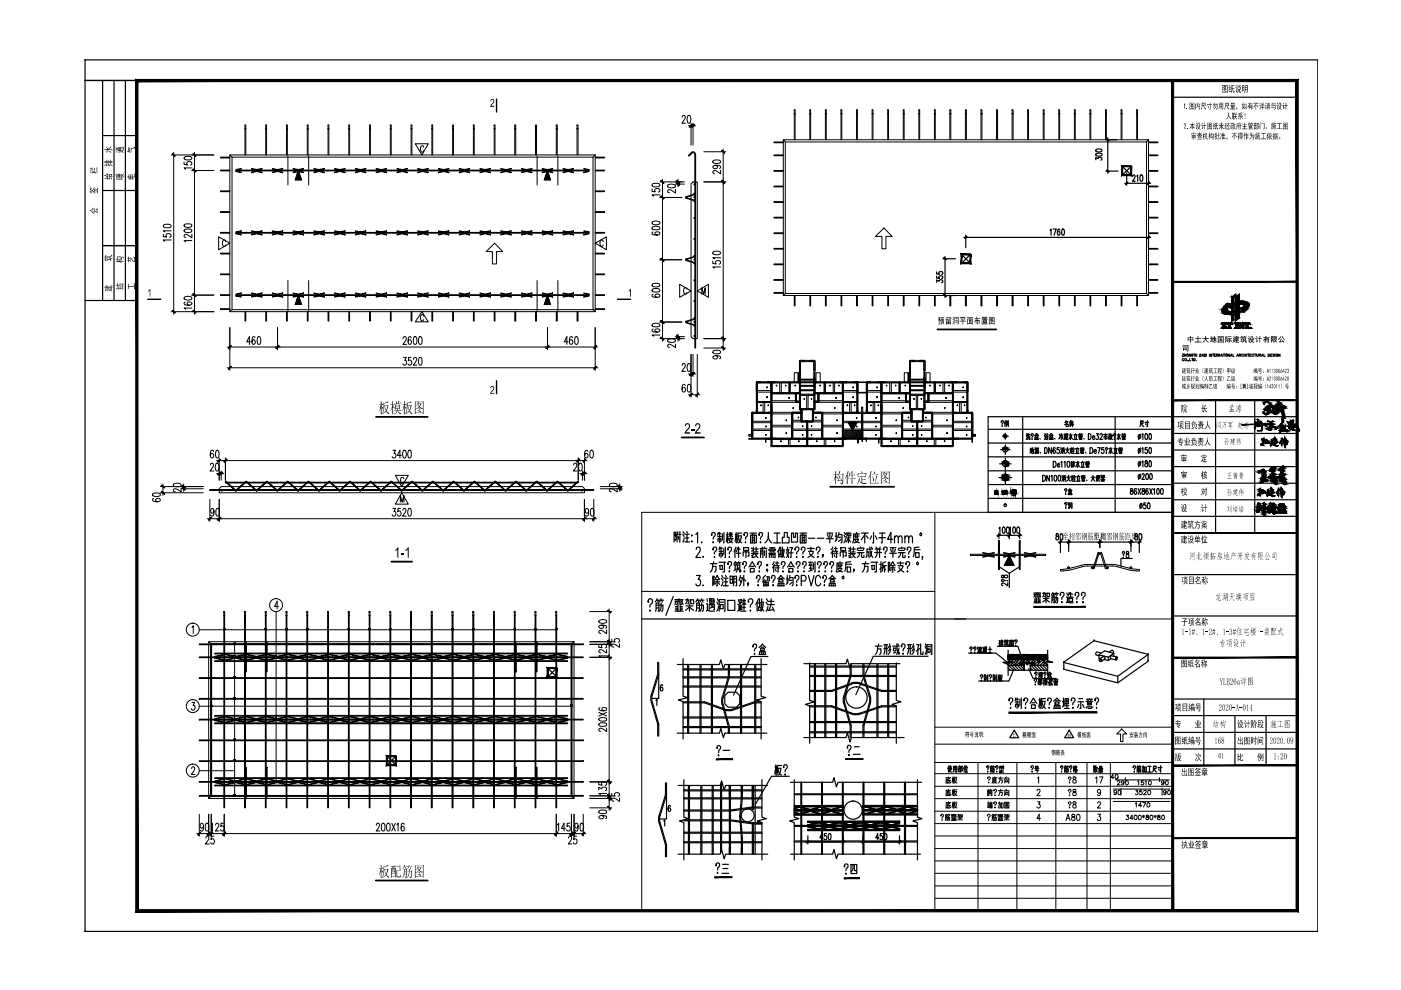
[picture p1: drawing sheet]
<svg xmlns="http://www.w3.org/2000/svg" width="297mm" height="210mm" viewBox="0 0 297 210" stroke-linecap="round" stroke-linejoin="round" font-family="sans-serif">
<g fill="none" stroke="#000" stroke-width=".21">
<path d="M199.5 172.9v.1l.2-.4a.36 .36 0 0 1 .3 .4 .36 .36 0 0 1-.3 .4v.1M199.7 173.8v.1zM200.4 173.9l.1-.8h.3l-.1 .8M200.5 173.3h.3M200.5 173.6h.3M200.5 172.8h.4M200.6 172.6l-.2 .3M200.7 166h.7M200.7 168.7h.7M200.7 171.3h.7M200.7 172.8l.1 .2M200.8 165.5h.7"/>
<path d="M200.8 168.1h.7M200.8 170.8h.7M200.9 173.3h.4l-.1 .6M201 172.8h.4M201.1 164.7v.2M201.1 167.3v.3M201.1 170v.2M201.1 173.1l-.2 .8M201.1 172.6l-.2 .3M201.2 165.1l.1 .6 .2 .2v-.1M201.2 165.8l-.5 .1M201.2 167.8l.1 .6 .2 .2v-.1"/>
<path d="M201.2 168.5l-.5 .1M201.2 170.4v.4l.3 .4v-.1M201.2 171.1l-.5 .1M201.2 172.8l.1 .2M201.4 165.1l-.6 .1v.7M201.4 167.7l-.6 .2v.6M201.4 170.3l-.6 .2v.7M201.5 164.9h-.9l-.1 1.1M201.5 167.6h-.9l-.1 1.1M201.5 170.2h-.9l-.1 1.1M201.7 172.9h.3l-.1 .4M201.7 173.9h1"/>
<path d="M201.7 172.7h1M201.8 173.7h.3M201.8 173.8h.3M201.8 173.5h.3M201.9 172.9l-.2 .4M201.9 165h.3M201.9 167.6h.3M201.9 170.3h.3M202.1 164.7v1.3M202.1 167.3v1.4M202.1 170v1.3M202.1 173.4v.5"/>
<path d="M202.1 172.8l.1 .2M202.2 165.7l-.1-.7-.3 .9M202.2 168.3l-.1-.7-.3 .9M202.2 171l-.1-.7-.3 .9M202.2 172.6v.1M202.3 165.1h.5l-.2 .6-.2 .3M202.3 167.8h.5l-.2 .6-.2 .3M202.3 170.4h.5l-.2 .6-.2 .3M202.4 165.3l.2 .5 .3 .2M202.4 167.9l.2 .5 .3 .3M202.4 170.5l.2 .6 .3 .2M202.4 172.8l-.2 .5"/>
<path d="M202.4 173.7h.3M202.4 173.8h.3M202.4 173.5h.3M202.4 173.4v.5M202.6 172.9l.1 .4M202.6 173.2l-.2 .1M202.7 172.8l-.3 .1v.4M202.9 164.8h-.6l-.2 1.2M202.9 167.5h-.6l-.2 1.2M202.9 170.1h-.6l-.2 1.2M203 173.9l.5-.4 .5 .4M203 172.8h.5v.3l-.2 .1"/>
<path d="M203.1 173.4h.9M203.2 172.6l-.2 .6M203.5 173.3v.6M203.7 172.8h.3v.4h-.3zM209.4 172.9l-.1 .1a.31 .31 0 0 1 .3-.4 .31 .31 0 0 1 .3 .3 .31 .31 0 0 1-.2 .3l-.1 .3M209.4 170.3h.4M209.4 165a.29 .29 0 0 1 .2-.3 .29 .29 0 0 1 .4 .2 .29 .29 0 0 1-.2 .4l-.2 .3M209.4 167.5h.3v.4h-.3zM209.4 168.1v.6M209.5 170.5v.6M209.6 167.9v.7M209.6 170v.3"/>
<path d="M209.6 168.2h.2M209.6 173.8v.1zM209.6 165.9v.1zM209.7 170.4l-.1 .7M209.8 168.5l-.4 .2M209.8 167.6h.6M209.8 171.2h-.4M209.8 168.1h.5M209.8 170.5h.6M209.8 171.3v-.6h.6l-.1 .6M209.9 170.1v.2h.4v-.2M209.9 168h.4"/>
<path d="M210 168.1l-.1 .2h.4v.4h-.2M210 170.7v.6M210.1 167.6l.3 .4M210.1 167.3l-.3 .7M210.1 170.5l-.2 .2M210.1 170v.3M210.2 170.7v.6M210.3 173.9l.1-.8h.3v.8h-.1M210.4 173.3h.8v.5l-.1 .1M210.4 173.6h.3M210.4 172.8h.4M210.5 172.6l-.2 .3"/>
<path d="M210.5 165.6h.7l-.3 .3-.4 .1M210.5 165.2h.8M210.6 172.8l.1 .2M210.6 165.6l.3 .3 .4 .1M210.7 165v.4h.4v-.4M210.7 167.6v.1a.28 .28 0 0 1 .3-.3 .28 .28 0 0 1 .3 .3l-.4 .5M210.7 170.3a.29 .29 0 0 1 .2-.3 .29 .29 0 0 1 .4 .2 .29 .29 0 0 1-.2 .4l-.2 .3M210.9 168.6h.1zM210.9 171.2h.1zM210.9 164.7v.2M210.9 172.8h.4M211 173.1v.6l-.2 .2"/>
<path d="M211 172.6l-.2 .3M211.1 172.8l.1 .2M211.3 164.9h-.8l-.2 1.1M211.6 172.9h.3l-.1 .4M211.6 173.9h1M211.6 172.7h1M211.6 170.3h.5v.9l-.2 .1M211.6 165h1.1M211.6 167.6h1.1M211.7 173.7h.3M211.7 173.8h.3M211.7 173.5h.3"/>
<path d="M211.8 172.9l-.2 .4M211.9 170l-.3 1.3M212 173.4v.5M212 172.8l.1 .2M212 165.4h.5v.5l-.2 .1M212 165a.99 .99 0 0 1-.4 1M212 168h.5v.5l-.2 .2M212 167.6l-.1 .7-.3 .4M212.1 172.6v.1M212.2 164.7v.3M212.2 167.3v.3M212.3 172.8l-.2 .5"/>
<path d="M212.3 173.7h.3M212.3 173.8h.3M212.3 173.5h.3M212.3 173.4v.5M212.3 170.3h.4v1h-.4zM212.5 172.9l.1 .4M212.5 173.2l-.2 .1M212.6 172.8l-.3 .1v.4M212.9 173.9l.5-.4 .6 .4M212.9 172.8h.5v.3l-.2 .1M213 173.4h.9M213 166v-1h.9v1h-.1"/>
<path d="M213 168.7v-1.1h.9v1.1h-.1M213 170.1h.9v1.2h-.9zM213.1 172.6l-.2 .6M213.2 170.4h.6M213.2 165.4h.5v.4h-.5zM213.2 168h.5v.4h-.5zM213.3 170.7h.4v.5h-.4zM213.4 164.7l-.3 .3M213.4 167.3l-.3 .3M213.4 173.3v.6M213.5 170.2v.5M213.6 172.8h.4v.4h-.4z"/>
<path d="M219.9 167.7l.2-.4 .4 .2v.4l-.7 .8h.8M220 165l.2-.3v1.3M220 170h.5l-.3 .5a.4 .4 0 0 1 .3 .6 .4 .4 0 0 1-.7 0M220.6 173.5h-.8l.5-.9v1.3M226 173.9l.4-1.3 .5 1.3M226.2 173.5h.5M226.6 165v.1l-.1-.1 .2-.3a.34 .34 0 0 1 .4 .3 .34 .34 0 0 1-.3 .4v.2M226.6 167.6v.1l-.1-.1 .2-.3a.36 .36 0 0 1 .4 .4 .36 .36 0 0 1-.3 .4v.1M226.6 170.3v.1l-.1-.1a.29 .29 0 0 1 .2-.3 .29 .29 0 0 1 .4 .2 .29 .29 0 0 1-.2 .4l-.1 .3M226.7 168.6h.1zM226.7 171.2h.1zM226.8 165.9v.1z"/>
<path d="M227.3 172.7v.4a.47 .47 0 0 1 .6 .3 .47 .47 0 0 1-.2 .5 .42 .42 0 0 1-.5-.4 .42 .42 0 0 1 .5-.4l.2-.1-.1-.3zM227.5 164.8v.3a.49 .49 0 0 1 .6 .3 .49 .49 0 0 1-.2 .6 .42 .42 0 0 1-.5-.4 .42 .42 0 0 1 .6-.4l.1-.4zM227.5 167.4v.4a.49 .49 0 0 1 .6 .3 .49 .49 0 0 1-.2 .6 .43 .43 0 0 1-.5-.5 .43 .43 0 0 1 .6-.3l.1-.2v-.3zM227.5 170.1v.3a.49 .49 0 0 1 .6 .3 .49 .49 0 0 1-.2 .6 .42 .42 0 0 1-.5-.4 .42 .42 0 0 1 .6-.4l.1-.2v-.2zM228.4 172.7l.2-.1a.72 .72 0 0 1 .4 .7 .72 .72 0 0 1-.4 .6h-.2l-.2-.5zM232.2 165l.3-.3v1.3M232.7 170.3l.2-.3 .4 .1v.4l-.6 .8h.7M232.7 172.6h.6l-.3 .5a.4 .4 0 0 1 .4 .7 .4 .4 0 0 1-.7-.1M233.1 164.7h.7l-.5 1.3M233.3 167.8a.36 .36 0 0 1-.4 .3 .36 .36 0 0 1-.2-.5 .36 .36 0 0 1 .5-.2l.1 .4a.62 .62 0 0 1-.4 .9l-.2-.2M236 167.3h12M236 169.9h12"/>
<path d="M236.2 164.8h-.7l.5-.6v.9M236.6 164.3l.1-.1a.45 .45 0 0 1 .3 .5 .45 .45 0 0 1-.4 .4l-.2-.4zM236.7 167.9a.29 .29 0 0 1-.3 .2 .29 .29 0 0 1-.3-.3 .29 .29 0 0 1 .4-.2 .47 .47 0 0 1 .2 .5 .47 .47 0 0 1-.5 .3M236.9 165.7a.29 .29 0 0 1 .3-.2 .29 .29 0 0 1 .2 .3l-.5 .6h.6M237.2 164.8l-.6 .6h11.3M237.2 167.6a.43 .43 0 0 1 .5 .4 .43 .43 0 0 1-.5 .4l-.2-.3zM237.7 167.1v1.5M238.3 165.8a.28 .28 0 0 1-.4 .3 .28 .28 0 0 1-.1-.5 .28 .28 0 0 1 .5 .1l-.1 .7-.4-.1M238.6 164.9v.8M238.8 165.6a.41 .41 0 0 1 .4 .4 .41 .41 0 0 1-.4 .4l-.2-.4zM238.8 172.8h.5l-.3 .4a.31 .31 0 0 1 .3 .5 .31 .31 0 0 1-.6-.1M240.2 173.5h-.6l.4-.7v1"/>
<path d="M240.6 172.9a.43 .43 0 0 1 .5 .4 .43 .43 0 0 1-.5 .4l-.1-.3zM240.7 170.4l.2-.2v.9M240.8 167.6h.5l-.3 .3a.31 .31 0 0 1 .2 .5 .31 .31 0 0 1-.5-.1M241.2 165.7l.2-.2v.9M241.5 172.9a.43 .43 0 0 1 .5 .4 .43 .43 0 0 1-.5 .4l-.2-.3zM242.1 170.8h-.7l.5-.6v.9M242.1 167.6h-.4l-.1 .3a.32 .32 0 0 1 .5 0 .32 .32 0 0 1 0 .5 .32 .32 0 0 1-.5-.1M242.2 173l.5 .2M242.3 170.2h.6l-.5 .9M242.4 165.5h-.4v.4a.31 .31 0 0 1 .5 0 .31 .31 0 0 1-.1 .5 .31 .31 0 0 1-.5-.2M242.4 172.8v.6M242.5 167.8a.28 .28 0 0 1 .3-.3 .28 .28 0 0 1 .2 .3l-.6 .7h.7"/>
<path d="M242.7 173l-.5 .2M242.8 165.7l.2-.2v.9M243 172.9v.2a.39 .39 0 0 1 .4 .2 .39 .39 0 0 1 .1 .4l-.3 .1a.31 .31 0 0 1-.2-.4 .31 .31 0 0 1 .4-.2l.1-.3zM243.3 170.3a.39 .39 0 0 1 .5 .4 .39 .39 0 0 1-.6 .2zM243.5 167.6a.43 .43 0 0 1 .5 .4 .43 .43 0 0 1-.5 .4l-.2-.3zM243.6 165.6a.41 .41 0 0 1 .5 .4 .41 .41 0 0 1-.5 .4l-.1-.4zM243.9 172.9a.43 .43 0 0 1 .5 .4 .43 .43 0 0 1-.5 .4l-.1-.3zM244.7 173l.5 .2M244.9 172.8v.6M245.2 173l-.5 .2M245.5 172.9v.2a.39 .39 0 0 1 .4 .2 .39 .39 0 0 1 0 .4l-.3 .1a.31 .31 0 0 1-.2-.4 .31 .31 0 0 1 .4-.2l.1-.3zM245.8 164.9v.8"/>
<path d="M246.4 167.1v1.5M246.4 172.9a.43 .43 0 0 1 .5 .4 .43 .43 0 0 1-.5 .4l-.1-.3zM246.8 165.8a.29 .29 0 0 1-.3 .3 .29 .29 0 0 1-.3-.3 .29 .29 0 0 1 .4-.2 .41 .41 0 0 1 .2 .5 .41 .41 0 0 1-.5 .2M247.2 165.6a.41 .41 0 0 1 .5 .4 .41 .41 0 0 1-.5 .4l-.1-.4zM247.2 167.9a.28 .28 0 0 1-.4 .2 .28 .28 0 0 1-.1-.4 .28 .28 0 0 1 .5 0l-.1 .7h-.4M247.7 167.6a.43 .43 0 0 1 .5 .4 .43 .43 0 0 1-.5 .4l-.1-.3z"/>
</g>
<g fill="#000">
<path d="M206.6 67.4h.4l.1-.3 .1 .1-.1 .2h.8v.2h-.8l-.2 .3h.3v-.3h.1v.3h.4v.7l-.3-.1h.2v-.5h-.3v.8h-.1v-.8h-.2v.7h-.1v-.8l-.3 .4-.1-.1 .5-.6h-.4zM145.4 89.8l.4-.1 .5 .3v.6l-.8 1.1h.8v.2h-1.1l.1-.5 .8-1a.35 .35 0 0 0-.3-.4 .35 .35 0 0 0-.4 .4l-.2-.1zM146.5 91h.7v.3h-.7zM147.6 89.8l.4-.1 .5 .4-.1 .7-.8 .9h.9v.2h-1.2l.2-.5 .8-1a.35 .35 0 0 0-.4-.4 .35 .35 0 0 0-.3 .4l-.2-.1zM84.3 116.1l.2-.1v2.2h-.3v-1.7l-.4 .3v-.2zM85 117.3h.6v.3h-.6zM86.5 116h.2v2.2h-.3v-1.7l-.4 .3v-.2z"/>
<path d="M199.4 67.3h.8l-.4 .2 .3 .1v.9h-.1v-.8h-.4v.8h-.1v-.9h.1l.1-.2h-.3zM198.9 67.3h.4l-.1 .3 .2 .3-.1 .2v-.2h-.1l-.1 .9-.2-.1h.2v-.8h-.3v-.1h.3l-.2-.2 .3-.2h-.3zM199.7 67.8h.2v.5l-.5 .5-.1-.1 .4-.4zM199.9 68.4l.3 .3-.1 .1z"/>
<path d="M200.5 67.4l.5-.2v.1l-.4 .1v.4l.3-.1v-.2a.18 .18 0 0 0 .1 .3 .18 .18 0 0 0 .2-.2l-.1-.3h.6v.3a.25 .25 0 0 1-.1 .3 .25 .25 0 0 1-.3 0v-.2l.2 .1v-.4h-.2v.3a.23 .23 0 0 1-.2 .2 .23 .23 0 0 1-.2-.1l-.4 .1zM200.6 68h1v.8l-.9-.1-.1 .1zM201.1 68.1v.2h.4v-.2zM200.7 68.1v.2h.3v-.2zM201.1 68.4v.2h.4v-.2zM200.7 68.4v.2h.3v-.2z"/>
<path d="M202 67.3l.1-.1 .3 .3-.1 .1zM202.4 67.2h.8v1.4l-.1 .2-.2-.2h.2v-1.2h-.6l-.1 1.4zM202.6 67.5h.4v.1h-.4zM201.9 67.6h.2l.2 .3zM202.6 67.8h.4v.6h-.4zM202.7 67.9v.4h.2v-.4zM202.2 68l.1 .1-.2 .6h-.2z"/>
<path d="M203.6 67.2h1.1v.2h-.5v.6h.6v.2h-.6v.6h-.1v-.6h-.6v-.2h.6v-.6h-.5zM204.5 67.4l.1 .2-.2 .4-.1-.1zM203.6 67.5h.2l.2 .4-.1 .1z"/>
<path d="M205 67.3h1.3v.1h-.6v.2h.5v1.2l-.1-.1h-.9l-.1 .1v-1.2h.5l.1-.2h-.7zM206 67.7v.9h.1v-.9zM205.6 67.7v.2h.2v-.2zM205.2 67.7v.9h.2v-.9zM205.6 68v.2h.2v-.2zM205.6 68.3v.3h.2v-.3z"/>
<path d="M208.2 67.2h1.1v.4h-.4h.5v.2h-.5l.4 .1v.6h-.9v-.6l.3-.1h-.5v-.2h.5h-.5zM209 67.3v.1h.2v-.1zM208.7 67.3v.1h.2v-.1zM208.3 67.3v.1h.2v-.1zM208.6 68l.5 .1zM208.6 68.2h.5zM208.6 68.4h.5zM208.2 67.9h.1v.7h1.1v.1l-1.2 .1z"/>
<path d="M209.7 67.3h1.2v1.5l-.2-.1h-.9l-.1 .1zM210.1 67.4l.5 .1v.1a.2 .2 0 0 0-.2 .3 .2 .2 0 0 0 .3 .1v-.6zM209.8 67.4v1.2h.5l-.2-.4 .3 .3v.1h.3v-.5l-.1 .1-.3-.2-.4 .2-.1-.2a.18 .18 0 0 0 .3 0 .18 .18 0 0 0 0-.3l-.2 .2 .2-.5zM210.2 68l.3 .2-.1 .2-.3-.2zM210.1 67.6l.2 .2 .2-.2z"/>
<path d="M81.3 85.3l.3 .1 .7-.3 .1 .2-1 .2v.5h.8l.1-.1 .1 .1-.4 1.1 .6 .5a.3 .3 0 0 1-.3 .1 .3 .3 0 0 1-.3-.2l-.1-.3-.5 .5-.3 .1 .7-.7-.2-1h-.2v1.1l-.5 .6 .4-.7zM81.6 86.1l.3 .9 .3-.9zM80.7 85l.2 .2v.6l.2-.2 .2 .3h-.4v.3a.33 .33 0 0 1 .2 .5l-.2-.5v1.6l-.2 .1v-1.5l-.4 .8 .4-1.3-.4-.1h.4z"/>
<path d="M83.2 85l.2 .1-.1 .1v.5l.3-.1 .1 .2h-.4v.3l.4 .3v.2l-.1 .1-.3-.5 .1 1.6h-.2v-1.5l-.4 .8 .4-1.2v-.1l-.4-.1h.4zM83.6 85.4h.4l-.1-.4 .3 .1-.1 .3h.3v-.4l.2 .1-.1 .3 .4-.1 .1 .2h-.5l-.1 .3v-.3h-.3l-.2 .3 .1-.3zM83.8 85.8l.1 .1h.7l.1-.1 .1 .1v.8l-.2 .1v-.1h-.3v.3l.6-.1 .1 .2h-.7l.3 .4 .4 .1a.26 .26 0 0 1-.2 .2 .26 .26 0 0 1-.3-.3l-.3-.4-.2 .5-.6 .2 .4-.2 .3-.4-.6-.2h.7v-.3l-.4 .1zM83.9 85.9v.3h.7v-.3zM83.9 86.3v.3h.7v-.3z"/>
<path d="M86.2 85.3l.3 .1 .7-.3 .1 .2-.9 .2v.5h.7l.1-.1 .1 .1-.3 .8a.62 .62 0 0 0 .5 .9l-.3 .1-.4-.6-.8 .6 .5-.4a.35 .35 0 0 0 .1-.6l-.2-.7-.1 1.1-.4 .6 .3-.7zM86.5 86.1l.3 .9 .3-.9zM85.6 85l.3 .2-.1 .6 .2-.2 .2 .3h-.4l.3 .8-.3-.5v1.6l-.2 .1 .1-1.5-.4 .8 .3-1.2v-.1l-.3-.1h.4z"/>
<path d="M88 85.1l1.7 .1v-.2l.2 .2-.1 2.5-.1 .1v-.2h-1.6l-.1 .2zM88.1 85.3v1.4l.7-.5-.2-.5-.4 .5 .4-.9zM88.6 85.3h.2l-.2 .3 .6-.1 .2 .1-.2 .3a.36 .36 0 0 0-.1 .5 .36 .36 0 0 0 .4 .1h.2a.47 .47 0 0 1-.8-.1l-.8 .4v.7h1.6v-2.2zM88.6 85.6l.3 .5 .3-.5zM88.7 86.6a.27 .27 0 0 1 .3 0 .27 .27 0 0 1 0 .4zM88.5 87h.4a.25 .25 0 0 1 .3 .1 .25 .25 0 0 1 0 .3z"/>
<path d="M178 99.9l.2 .1-.2 .5h.6l.1-.1 .2 .1-.1 .2v1.6l-.2 .2a.17 .17 0 0 1-.1 .2 .17 .17 0 0 1-.2-.2l-.1-.1a.37 .37 0 0 0 .4-.2 .37 .37 0 0 0 0-.4v-1.3h-.7l-.4 .6zM178 100.9l.2 .1-.5 .8h.6l-.1-.4 .3 .5-.1 .2-.1-.3-.6 .2-.1-.2zM177.1 99.9l.2 .1-.1 .6 .3-.1 .2 .2h-.5l.1 .3a.35 .35 0 0 1 .2 .6l-.3-.6v1.6l-.1 .1v-1.5l-.4 .8 .4-1.3h-.3l-.1-.1h.4z"/>
<path d="M180.1 100.2l.2 .1-.1 .4h.4v-.8l.2 .1-.1 .7h.3l.1-.2 .2 .3h-.6v.7h.4l.1-.2 .2 .2h-.7v1.1l-.1 .1v-1.2h-.8h.8v-.7h-.4l-.3 .5zM179.7 99.9l.3 .1-.4 .7 .1 .1v1.8l-.2 .1v-1.9l-.4 .7z"/>
<path d="M181.8 101h1.5l.1-.2 .2 .3h-.8v.5l.5-.1 .3 .2h-.8v.7h1l-.2 .2-.8-.1-.6-.6-.5 .8 .3-.7 .1-.7 .2 .2-.1 .4 .5 .4v-1.2zM182.5 99.9a.25 .25 0 0 1 .3 .2 .25 .25 0 0 1-.1 .3zM181.9 100.3l.1 .1h1.5l.1-.1 .2 .2-.4 .3 .1-.3h-1.5l-.1 .3h-.1z"/>
<path d="M184.6 99.9l.2 .1-.3 .7 .2 .1-.1 1.8-.2 .1v-1.8l-.3 .6zM185.3 99.9l.2 .3v.3zM184.7 100.6h1.2l.2-.1 .1 .2zM185 101l.3 .6-.1 .5zM185.8 100.8l.2 .2-.5 1.4h.5l.1-.2 .2 .3h-1.5l-.1-.1h.8z"/>
<path d="M186.8 99.9l.1 .1h1.6v-.1l.2 .2-.1 2.5-.1 .1v-.3h-1.6l-.1 .3zM186.9 100.1v1.5l.6-.4a.24 .24 0 0 0 .1-.2 .24 .24 0 0 0-.1-.2l-.1-.3-.4 .5 .4-.9zM187.5 100.1l.1 .1-.1 .2h.5v-.1l.2 .2-.5 .5 .7 .4-.2 .2-.3-.2a.25 .25 0 0 0-.2-.3 .25 .25 0 0 0-.3 .3l-.5 .2v.8h1.6v-2.3zM187.4 100.5l.3 .5 .3-.5zM187.5 101.4l.1 .1a.17 .17 0 0 1 .3 0 .17 .17 0 0 1-.1 .3zM187.3 101.9l.7 .1v.2z"/>
<path d="M81.3 183.7l.1 .1 .8-.4 .2 .2-1 .2v.5h.8l.1-.1 .1 .2-.4 .9 .3 .5 .3 .1-.2 .2-.5-.6-.8 .6 .7-.7-.2-1h-.2l-.1 1.3-.4 .4 .4-.8zM81.6 184.4l.3 .9 .3-.9zM80.7 183.3l.2 .2v.6l.2-.2 .1 .3h-.3v.3a.34 .34 0 0 1 .2 .5l-.2-.5v1.6l-.2 .1v-1.5l-.4 .8 .4-1.3-.4-.1h.4z"/>
<path d="M84 183.6l.8-.1 .1 .1v1.1l-.7-.2v1.2l.1 .1h.5l.1-.5 .1 .5-.1 .2-.8-.1v-1.5l.7 .1v-.8h-.7zM82.8 183.6h1l.1-.1 .1 .2h-.4v.4l.2-.1 .1 .1v1.9l-.1 .1v-.3h-.7l-.2 .3v-2.1l.3 .1v-.4h-.3zM83.4 183.7v.4h.1v-.4zM83.6 184.2v.6h.2v-.6zM83.4 184.2l-.3 1h.7v-.2l-.3-.1v-.7zM83.1 184.2v.8l.1-.8zM83.1 185.3v.4h.7v-.4z"/>
<path d="M85.6 184.3l.7 .1-.1 1.6-.2 .2-.2-.3h.3v-.5h-.4l-.1 .5-.3 .3 .3-.6zM85.8 184.4v.4h.3v-.4zM85.8 184.9l-.1 .4h.4v-.4zM86.7 184.2l.2 .1-.1 .4 .5-.1 .1 .1-.2 1.3-.2 .2-.2-.3a.31 .31 0 0 0 .4-.1 .31 .31 0 0 0 0-.4v-.7h-.4l-.1 .9-.5 .6 .4-.6 .1-.4a.25 .25 0 0 0 0-.3 .25 .25 0 0 0-.3-.1l-.1-.1h.4zM85.7 183.4l.2 .1-.1 .3 .6-.2 .1 .2h-.6l.2 .3v.2l-.2-.5-.6 .4zM86.7 183.4l.2 .2-.2 .2 .6-.2 .2 .2h-.6l.3 .3-.1 .2-.2-.4-.2-.1-.3 .5z"/>
<path d="M88 183.4l.1 .1h1.5l.1-.1 .2 .1-.1 2.5-.1 .1v-.2h-1.6l-.1 .2zM88.1 183.6v1.4l.4-.2a.29 .29 0 0 0 .3-.2 .29 .29 0 0 0-.1-.3l-.1-.3-.4 .5 .4-.9zM88.6 183.6l.2 .1-.2 .2h.6v-.1l.2 .1-.3 .4a.28 .28 0 0 0 0 .4 .28 .28 0 0 0 .3 .1h.2a.26 .26 0 0 1-.3 .2 .26 .26 0 0 1-.2-.2 .4 .4 0 0 0-.7 .2l-.3 .1v.7h1.6v-2.2zM88.6 183.9l.3 .5 .3-.5zM88.7 184.9l.4 .1v.3zM88.5 185.3l.6 .1 .1 .4z"/>
</g>
<path d="M198.8 69.9h12.4M79.7 88.4h11M144.5 92.8h4.8M83 119.1h4.4M176 103.2h13.6M79.7 186.7h11" fill="none" stroke="#000" stroke-width=".38"/>
<g fill="none" stroke="#000" stroke-width=".21">
<path d="M63.2 36.2l.7 1.9h-1.3zM88.1 30.5h2.7l-1.3 2.4zM89.8 31.2l-.2-.3a.71 .71 0 0 0-.5 .7 .71 .71 0 0 0 .5 .7l.2-.4M116.1 36.2l.6 1.9h-1.3zM46.4 50.2l2.3 1.4-2.3 1.4zM47.9 51.2l-.3-.3a.71 .71 0 0 0-.5 .7 .71 .71 0 0 0 .5 .6l.3-.3M104.9 51.6l1.7 1.7h-1.3v2.7h-.9v-2.7h-1.3zM126.2 51.6l2.4-1.4v2.8zM127.9 51.2l-.3-.3a.81 .81 0 0 0-.2 1.3h.4l.1-.3M187.4 48.3l1.7 1.8h-1.3v2.6h-.8v-2.6h-1.4zM63.2 62.6l.7 2h-1.3zM89.5 66.1l1.3 2.1h-2.7z"/>
<path d="M89.8 67l-.2-.3a.74 .74 0 0 0-.5 .7 .74 .74 0 0 0 .5 .7l.2-.4M116.1 62.6l.6 2h-1.3zM144.1 60.3l2.4 1.4-2.4 1.3zM145.6 61.3l-.2-.3a.76 .76 0 0 0-.3 1.3h.4l.1-.3M147.8 61.7l2.4-1.4v2.7zM148.8 62.4v-1.4l.4 1.4 .3-1.4v1.4M179.8 89.5h1.9l-.9 1.7zM83.8 100.8h2.8l-1.4 2.4zM84.9 106.5v-1.4l.4 1.4 .3-1.4v1.4M85.2 104.5l1.4 2.4h-2.8zM85.6 101.5l-.2-.3a.76 .76 0 0 0-.3 1.3h.4l.1-.3"/>
</g>
<g fill="none" stroke="#000" stroke-width=".21">
<path d="M178.8 91.2h3.9l.1 1.8h-4zM178.9 91.2l-.1 .2M179.2 91.2l-.4 .5M179.4 91.2l-.6 .7M179.6 91.2l-.8 .9M179.8 91.2l-1 1.1M180 91.2l-1.2 1.3M180.3 91.2l-1.5 1.6M180.5 91.2l-1.7 1.8M180.7 91.2l-1.8 1.8M180.9 91.2l-1.7 1.8M181.1 91.2l-1.7 1.8"/>
<path d="M181.4 91.2l-1.8 1.8M181.6 91.2l-1.8 1.8M181.8 91.2l-1.8 1.8M182 91.2l-1.7 1.8M182.2 91.2l-1.7 1.8M182.5 91.2l-1.8 1.8M182.7 91.2l-1.8 1.8M182.8 91.4l-1.7 1.6M182.8 91.6l-1.4 1.4M182.8 91.8l-1.2 1.2M182.8 92l-1 1M182.8 92.2l-.8 .8"/>
<path d="M182.8 92.5l-.6 .5M182.8 92.7l-.3 .3M182.8 92.9l-.1 .1"/>
</g>
<path d="M63.2 36.2l.7 1.9h-1.3zM116.1 36.2l.6 1.9h-1.3zM63.2 62.6l.7 2h-1.3zM116.1 62.6l.6 2h-1.3zM179.8 89.5h1.9l-.9 1.7z" fill="#000" stroke="#000" stroke-width=".21"/>
<!-- layer: PUB_TITLE -->
<path d="M18 12.7h261.4v184.8h-261.4z" fill="none" stroke="#000" stroke-width=".25"/>
<path d="M29.3 192.9l-.5 .4 246-.4zM28.8 193.3l246-.4 .5 .4zM274.8 17.3v175.6l.5 .4zM274.8 17.3l.5-.5v176.5zM29.3 17.3h245.5l.5-.5zM28.8 16.8h246.5l-246 .5zM28.8 16.8l.5 176.1v-175.6zM28.8 16.8l.5 176.1-.5 .4z" fill="#000" stroke="#000" stroke-width=".21"/>
<!-- layer: TK -->
<path d="M18 17.1h11h-11M21.8 17.1v23.3M24.2 17.1v46.6M26.6 17.1v46.6M21.8 28.7h7.2M21.8 40.4v11.7h7.2h-7.2v11.6M21.8 40.4h7.2M18 63.7h11" fill="none" stroke="#000" stroke-width=".25"/>
<g fill="#000">
<path d="M251 26.2h.1a.3 .3 0 0 1 .4 .2 .3 .3 0 0 1-.2 .4l-.2 .4 .4 .1h-.5l.2-.5a.25 .25 0 0 0 .2-.4 .25 .25 0 0 0-.4 .1zM251.1 22l.1-.1v1.1h-.1v-.9l-.1 .2zM251.6 22.9l.1 .1zM251.6 27.1l.2 .2zM252.3 26.3h.4v-.3l.1 .3h.5v.1h-.4l.4 .8-.3-.2-.2-.5v.6h.3v.1h-.3l-.1 .3v-.3h-.2v-.1h.2v-.6l-.4 .8-.1-.2 .4-.7h-.3zM253.4 22h.5v-.2l.1 .2h.5l-.1 1.2-.2-.1h.1v-1h-.3v.2l.3 .4-.1 .1-.2-.4-.3 .4-.1-.1 .3-.6h-.3v1.1h-.2zM257.4 21.8h.1l-.1 .2h.8l-.2 1.2h-.1l-.1-.1h.2l.1-1h-.2l-.1 .5-.3 .6-.2-.1 .3-.3 .2-.7h-.2l-.2 .6h-.3l.4-.3 .1-.3h-.2l-.2 .4-.1-.1zM258.5 26.2h.4v-.2h.1v.2h.4v.2l-.4-.1v.3h.5v.1h-.5l.5 .5v.1l-.5-.5v.7h-.1v-.7l-.5 .5v-.1l.4-.5h-.4v-.1h.5v-.3l-.4 .1zM260.4 23.8l.2 .1v.7l.5 .6-.1 .1-.3-.3-.2-.5-.3 .7h-.2l.3-.4zM260.1 29.2h.1l-.1 .5zM262.1 22.8h.2l-.1 .5zM267.4 28.2h1v.2h-.5v1h.6v.1h-1.2v-.1h.5v-1h-.4z"/>
<path d="M268.4 26.9l.2 .4-.1 .1zM270.8 26.1h.9v.1h-.3v1.1l.5-.1v.1h-1.2v-.1l.5 .1v-1.1h-.4zM27.1 60.2h.2v.5h1.1v-.6h.2v1.3h-.2v-.6h-1.1v.5h-.2zM249.8 93h.4l.1-.2v.2h.5v.2h-.5l-.1 .2h.7v.2h-.7l-.1 .1 .6 .1-.3 .5 .3 .1-.1 .1-.5-.3v-.1a.25 .25 0 0 0 .3 .1 .25 .25 0 0 0 .2-.3h-.6l.1-.3h-.4v-.2h.4l.1-.2h-.4zM255.9 92.8h.2v.8l.6 .7-.2 .2-.5-.9-.2 .6-.3 .3-.1-.1 .4-.5zM255.9 89.3h.2v.7l.6 .8-.1 .2-.6-1-.3 .8-.2 .2-.1-.2 .5-.5zM259.2 89.6l1-.1h-.2a.31 .31 0 0 0-.3 .1 .31 .31 0 0 0-.1 .3h.4l-.2 .7a.17 .17 0 0 1 .1 .2 .17 .17 0 0 1-.3 0 .17 .17 0 0 1 0-.2l.1 .2 .1-.8a.32 .32 0 0 0-.4 .4l-.3 .4 .2-.2 .3-1zM260.3 100.3h.8h-.5l.1 .5h.3l-.3 .1v.5l.5 .1-1 .1 .4-.2v-.5h-.3l.3-.1v-.5zM265.3 117.5l.4-.1 .1-.4 .1 .1a.18 .18 0 0 0-.1 .3 .18 .18 0 0 0 .3 0h.3l-.6 .1-.2 .2h.5v1.1l-.2-.2 .2 .1v-.9h-.5v.2h.4l-.4 .1v.1h.5l-.5 .1v.5v-1.1l-.4 .5 .4-.7zM250.7 133.4l.2-.1v1.2l.1 .1h-.3l.1-.1v-1zM250.7 131.1h.9l-.4 .6h.6v.2h-.6l-.1 .8-.2-.1 .2-.1v-.6h-.6v-.2h.6v-.2l.4-.3h-.8zM251.2 133.9h.7z"/>
<path d="M252.1 133.4l.2-.1v1.2l.2 .1h-.4l.2-.1v-1zM253.6 134.3l.2 .2v.2zM255 133.4l.2-.1v1.2l.2 .1h-.4l.1-.1v-1zM255.6 133.9h.6zM256.4 133.4h.1a.39 .39 0 0 1 .4 .2 .39 .39 0 0 1-.3 .5l-.2 .4h.4l.1-.2v.3h-.6l.5-.9a.21 .21 0 0 0 0-.3 .21 .21 0 0 0-.3 0 .21 .21 0 0 0 0 .3h-.1zM257.9 134.3l.3 .2v.2zM259.1 135.5l.1 .4h.4l-.5 .1v.2h.7l-.7 .1-.1 .2h.5l-.3 .4 .2 .3-.5-.4 .3 .2 .2-.4-.4 .1v-.4h-.4l.4-.1 .1-.2-.3-.1a.3 .3 0 0 0 .3-.1 .3 .3 0 0 0 0-.3zM259.3 133.4l.3-.1v1.2l.2 .1h-.5l.2-.1v-1zM259.9 133.9h.7zM260.7 133.4a.3 .3 0 0 1 .5 .1 .3 .3 0 0 1-.2 .4l.2 .2-.1 .4a.2 .2 0 0 1-.3 .1 .2 .2 0 0 1 0-.3 .17 .17 0 0 0 .1 .3 .17 .17 0 0 0 .2-.2v-.4l-.2-.1 .2-.2a.21 .21 0 0 0 .1-.2 .21 .21 0 0 0-.3-.1 .21 .21 0 0 0-.1 .2zM260.8 125.9h.8h-.4v.1a.18 .18 0 0 0 0 .3 .18 .18 0 0 0 .3 0l.3 .1h-.6l.4 .9h.2h-.3l-.3-.9-.2 .6-.4 .4 .4-.6a.21 .21 0 0 0 .1-.3 .21 .21 0 0 0-.3 0l-.2-.1h.2a.29 .29 0 0 0 .4-.1 .29 .29 0 0 0 0-.4zM267.2 133.9h.6z"/>
<path d="M249.3 152.9h.4v-.3l.1 .3h.5v.2l-.5-.1-.1 .3h.7v.1h-.7l-.1 .2h.6l-.3 .5 .2 .2-.6-.2 .1-.2a.26 .26 0 0 0 .2 .1 .26 .26 0 0 0 .2-.2h-.5l.1-.4h-.5v-.1h.5v-.3l-.3 .1zM258.5 149.4h.4l.1 .3-.5 .8h.4l.1-.2v.4h-.6l.5-.8a.24 .24 0 0 0 0-.4 .24 .24 0 0 0-.4 0l.1 .3-.2-.1zM259.9 149.5h.1a.32 .32 0 0 1 .4 .1 .32 .32 0 0 1-.2 .5l-.3 .4h.4l.1-.2v.4h-.5l.4-.9a.21 .21 0 0 0 0-.3 .21 .21 0 0 0-.3 .1v.2l-.1-.1zM261.3 149.9l.6 .1zM262.5 156.4h.1v.4h.3v-.6h.1v.6h.4v-.4h.1v.6h-.5v.6h.4v-.5h.1v.8l-.1-.1h-1v-.7l.1 .5h.4v-.6h-.4zM262.8 149.9l.6 .1zM264.3 149.5l.2-.1v1.1l.2 .2h-.4l.2-.1v-1.1zM269.3 156.5h.1a.36 .36 0 0 1 .4 .2 .36 .36 0 0 1-.2 .4l-.3 .5h.4l.1-.2v.2h-.5l.4-.7a.22 .22 0 0 0 0-.4 .22 .22 0 0 0-.3 .2l-.1 .1zM270.1 159.8l.3-.1v1.2l.2 .1h-.5l.2-.1v-1zM270.8 156.4a.4 .4 0 0 1 .5 .3 .4 .4 0 0 1-.3 .5l-.2 .4h.3l.2-.2-.1 .2h-.5l.4-.8a.21 .21 0 0 0 0-.3 .21 .21 0 0 0-.3 .1v.2h-.1zM271 153h.8a.24 .24 0 0 0-.3 0 .24 .24 0 0 0 0 .2v.8l.6 .1-1.2 .1-.1-.1h.6v-1h-.3zM272.2 157.5l.1 .2z"/>
<path d="M250.6 163h.1v.5h.4l-.1-.7h.2v.7h.3v-.5h.1v.6h-.4v.7h.3v-.5h.2v.7l-.2-.1h-.9v-.6h.1v.5h.4v-.7h-.5zM271.6 159.8a.36 .36 0 0 1 .5 .2 .36 .36 0 0 1-.3 .4l-.2 .5h.3l.2-.2-.1 .3h-.5l.4-.9a.23 .23 0 0 0 .1-.3 .23 .23 0 0 0-.4 0 .23 .23 0 0 0 0 .3z"/>
<path d="M259.1 18h1.2v1.7h-1.2zM259.2 18.2v1.3h.9v-1.3zM259.5 18.2l.5 .1-.1 .2a.2 .2 0 0 0-.1 .3 .2 .2 0 0 0 .3 .1v.1l-.4-.2-.3 .2-.1-.1a.17 .17 0 0 0 .2-.1 .17 .17 0 0 0 0-.2l-.1 .1-.1-.1zM259.5 19.1l.3 .2v.1l-.3-.1zM259.6 18.9l.2 .1v.2zM259.5 18.5l.2 .2 .1-.2z"/>
<path d="M261 18.1l.6-.1 .1 .2h-.3v.5h.3v.1h-.3v.1l.2 .6 .1-.2a.17 .17 0 0 1 0 .2 .17 .17 0 0 1-.2 .1l-.2-.8h-.2v.6l.1-.2 .1 .2-.2 .3-.1-.1zM260.7 18l.1 .1-.2 .5h.2l.1-.3 .1 .1-.3 .6 .3-.1-.5 .2 .2-.4-.2-.1zM261.2 18.2l-.1 .5h.2v-.5zM260.5 19.4l.5-.2-.1 .2-.3 .1z"/>
<path d="M262.4 18.4h.4v-.4h.2l-.1 .4h.2v.6h-.2v.5l.2-.2v.3h-.3v-.6h-.2l-.1 .6h-.3l.4-.5-.2-.1zM261.9 18.5h.3v.8l.2-.1-.3 .4v-.9h-.2zM262.5 18.5v.3h.4v-.3zM262 18l.2 .4-.2-.3zM262.4 18h.1l.1 .4z"/>
<path d="M264 18h.5v1.5l-.2 .2 .1-.7h-.3l-.2 .7-.1-.1 .2-.6zM263.4 18.1h.4v1.2l-.3-.1v.2h-.1zM264.1 18.2v.3h.3v-.3zM264.1 18.6v.3h.3v-.3zM263.5 18.7v.3h.2v-.3zM263.5 18.2v.3h.2v-.3z"/>
<path d="M19.1 36.4h.4l.1-.1v.1h.2h-.1l.3-.2 .1 .1-.2 .1h.9v.1h-.9l.4 .2v.1l-.7-.3v.2h-.1v-.2h-.4zM19.1 35.6l.4 .2v-.3h.1v.7h-.1v-.3l-.4-.2zM20.5 35.5h.1v.8h-.1zM19.9 35.6h.2v.6h-.2zM19.1 36.1l.3-.1-.2 .2z"/>
<path d="M19.9 39.7l.2 .1-.2 .2 .2 .1v.6h-.2l.2 .3-.1 .1-.5-.6zM20.2 40h.2a.17 .17 0 0 0 .2 .1 .17 .17 0 0 0 0-.3h.1v1.2h-.1v-.7zM19.2 40.4h.1v.2l.2-.1v.1l-.2 .1 .3 .2-.1 .1-.5-.2 .2-.1zM19.2 39.8l.4 .2-.3 .1 .1 .3-.4-.2 .2-.1zM19.9 40.1l-.1 .2a.17 .17 0 0 0-.1 .2 .17 .17 0 0 0 .2 .1zM20.2 40.4l.3-.1-.3 .2zM20.2 40.7l.3-.1-.3 .2z"/>
<path d="M22.4 31.3l.2-.1 .2 .2a.42 .42 0 0 0 .7-.3l.1 .1-.2 .2-.6 .3h.9l.1 .2-.1 .1v-.2h-1.6v-.1l.7-.1zM22.6 31.9l1 .4-.1 .1-.8-.4v.3h-.1z"/>
<path d="M22.1 34.9h.4v-.1l.5 .1-.1-.1h.2v.1h.6l.1 .2h-.6v.1l-.1 .1-.1-.2h-.4l-.1 .1v-.1h-.4zM22.1 34.2h.4l-.1-.2h.2v.2h.3v-.2h.1v.2h.3v-.3h.2v.3h.3v.1h-1.7zM22.1 34.4h1.7v.1h-.3v.3h-.2v-.3h-.3v.2l-.1-.2h-.3v.3h-.2l.1-.3h-.4z"/>
<path d="M23.1 36.9h.7l-.1 .4 .1 .2h-.7zM22.1 37.1h.4l.3-.4 .1 .1-.1 .2h.1l-.1 .4 .2 .1-.1 .1-.8-.3zM22.2 37.7l.5 .2-.2-.4 .7 .3-.1-.2 .2 .1a.18 .18 0 0 1-.1 .3 .18 .18 0 0 1-.2-.1l-.2-.1 .1 .2-.2 .1-.6-.3zM23.2 37v.3h.3v-.3zM22.4 37.2l.4 .2v-.4zM23.5 37.6h.1l.1 .4-.1 .1z"/>
<path d="M24.6 31.2l.3 .3 .1-.3h.9v.2l-.2-.1v.2h.3l-.3 .1v.3h.3v.1h-1v-.3l-.2 .1-.1-.1 .2-.1-.2-.2v.6h-.1zM26 31.1h.2l-.2 1.1 .2 .1h-.9l-.2 .1 .1-.3 .8-.1zM25.4 31.3v.2h.1v-.2zM25.4 31.6v.3h.1v-.3zM25.1 31.3v.2h.1v-.2zM25.1 31.6v.3h.1v-.3zM24.6 32.2h.3l-.3 .1z"/>
<path d="M24.7 36.9l.4 .1 .1-.2v.4l.1 .1v-.5h.1v.5h.2v-.4l.4 .2 .2-.3v.1l-.2 .3 .2 .3-.2-.2-.3 .1 .4 .2-.1 .1-.4-.3-.3 .2v-.3h-.1v.2h-.1v-.4zM24.7 37.6h1.2l-.1 .3 .2 .2h-1.3zM24.5 36.9h.1l.1 .1 .1 .5-.2 .1zM25.3 37.8v.1h.4v-.1zM24.8 37.8v.1h.4v-.1zM25.7 37v.3l.2-.1zM24.8 37.2l.2 .1h-.2zM24.8 37.5h.3z"/>
<path d="M27.7 31.4l.8-.1-.2-.1a.21 .21 0 0 1 .3-.1 .21 .21 0 0 1 0 .3 .21 .21 0 0 1-.3 .1h-.4v.8h-.2zM27.1 31.2h.2v.9l.3 .2v.1l-.7-.3 .1-.1h.1zM27.4 31.3h.2v.8h-.2z"/>
<path d="M27.3 37h.9v.5h.3v-.5l-.2-.1 .1-.1 .2 .1 .1 .6-.5 .1v.3l.2 .1h-1.1v-.4h-.3v-.1h.3zM27.8 37.1v.4h.3v-.4zM27.8 37.6v.3h.3v-.3zM27.4 37.1v.4h.2v-.4zM27.4 37.6v.3h.2v-.3z"/>
<path d="M252.7 28.6h.4v-.1l.4 .1v.7h-.3v.3l-.1-.3h-.4zM252.6 28.3h.4l.1-.2 .1 .2h.4v.3l-.1-.2h-.9v.2zM253.2 29v.2h.2v-.2zM252.8 29v.2h.3v-.2zM253.2 28.7v.2h.2v-.2zM252.8 28.7v.2h.3v-.2z"/>
<path d="M252.2 21.8h1v1.4h-1zM252.3 21.9v1.1h.8v-1.1zM252.6 21.9l.4 .2-.2 .3 .3 .1-.1 .1-.2-.1-.4 .1 .2-.2v-.1h-.2zM252.6 22.7l.3 .3-.4-.1zM252.6 22.6h.3v.2zM252.6 22.2l.1 .2 .2-.2z"/>
<path d="M253.8 26.7h.6l-.1 .4a.2 .2 0 0 0 0 .2 .2 .2 0 0 0 .3 0l-.1 .2-.3-.2-.3 .2-.2-.1a.29 .29 0 0 0 .4-.2 .29 .29 0 0 0-.2-.4zM254 26h.3v.5h.3v.1h-.3v-.4h-.3l-.2 .4zM253.4 26.5h.3v.6l.1-.1 .1 .1-.2 .3-.1-.8zM254 26.8l.2 .3 .1-.3zM253.6 26l.2 .2-.1 .1z"/>
<path d="M253.8 28.3h.5v-.2h.1v.2h.4v.1h-.3l.4 .3-.1 .2-.4-.5v.4h.3v.5h-.7v-.5h-.3l.4-.4h-.3zM253.8 29.4h1v.1h-1zM254.1 29.1v.1h.5v-.1zM254.1 28.9v.1h.5v-.1zM254.3 28.4l-.3 .4h.3z"/>
<path d="M255.4 26l.1 .5h.3v.1h-.3v.9l-.1-.9h-.3v-.1h.3zM254.7 26.5h.3v.6l.1-.1 .1 .1-.3 .3v-.8h-.2zM254.8 26.1l.1-.1 .2 .3-.1 .1z"/>
<path d="M254.8 21.8h.8v.7l-.4-.1 .2 .4 .3 .3v.1l-.3-.2-.3-.6h-.2l-.1 .4a.22 .22 0 0 1 .1 .3 .22 .22 0 0 1-.3 .1l.2-.5zM254.9 21.9v.3h.6v-.3z"/>
<path d="M255.5 28.2h.4v1.2l.2-.1v.2h-.3v-1.2h-.1l-.1 1-.2 .3v-.1l.1-.3zM255.2 28.2h.1v.2h.2v.2h-.2v.2l.1-.1 .1 .3h-.1l-.1-.2v.8h-.1v-.7l-.1 .3h-.1z"/>
<path d="M255.9 22.1h.7v-.3l.1 .3h.3v.1h-.3v1h-.3v-.1l.2-.1v-.8h-.7zM256 22.4h.2v.5z"/>
<path d="M256.4 28.1l.3 .3-.2 .1 .2 .5h-.1l-.1-.2v.8h-.1l.1-.8-.2 .3h-.1l.2-.4-.1-.2 .2-.1zM256.8 28.1l.2 .1-.1 .2h.4v.7a.21 .21 0 0 1 0 .4 .21 .21 0 0 1-.3-.1h.2v-.9h-.4l-.1 .2zM256.8 28.6l.2 .1-.2 .4h.2v-.3v.5v-.1a.2 .2 0 0 1-.3 .1 .21 .21 0 0 1 .1-.4z"/>
<path d="M256 26h1v1.5h-1zM256.1 26.1v1.2h.8v-1.2zM256.4 26.2l.4 .1-.1 .2a.17 .17 0 0 0-.1 .2 .17 .17 0 0 0 .2 .1v.1l-.3-.2-.3 .2-.1-.1 .3-.1-.1-.2-.1 .1zM256.3 27l.3 .2-.3-.1zM256.4 26.8l.3 .1-.1 .1zM256.4 26.4l.1 .2 .1-.2z"/>
<path d="M257.6 28.1h.2l.1 .5h-.2v.3h.2l-.2 .1v.5l-.1 .1v-.6l-.1 .1v-.1l.1-.1v-.3h-.1v-.1h.1zM258.2 28.1h.2v.6l.1-.2 .1 .1-.2 .2v.7l.1-.2v.2h-.2zM257.9 28.2l.1 .5h.2l-.2 .1v.6l.1-.1 .1 .1-.2 .2z"/>
<path d="M257.6 26.1l.5-.1-.1 .2v.4h.2v.1h-.2v.1l.1 .5 .1-.2 .1 .2a.26 .26 0 0 1-.3 0 .26 .26 0 0 1-.1-.4v-.2h-.2v.5l.2-.1v.1l-.3 .2zM257.3 26l.2 .1-.2 .4 .3-.2-.3 .5 .3 .1-.4 .1 .2-.4-.2-.1zM257.7 26.2v.4h.2v-.4zM257.2 27.2l.4-.1-.4 .2z"/>
<path d="M258.5 21.8h.8v1.4h-.2v-.2h.1v-.4h-.2v.6h-.2v-.6h-.2l-.1 .5-.2 .1 .2-.5zM259 21.9v.3h.2v-.3zM259 22.3v.3h.2v-.3zM258.6 21.9v.3h.2v-.3zM258.6 22.3v.3h.2v-.3z"/>
<path d="M259.2 28.1l.1 .1-.1 .2h.6v.1h-.3v.2h.3v.1h-.3v.2h.3l-.3 .1v.2h.3v.2h-.6l-.1 .1v-.9l-.1 .1v-.1zM258.9 28.9l.1 .1-.2 .5zM259.2 28.8v.2h.2v-.2zM259.2 28.5v.2h.2v-.2zM259.2 29.1v.2h.2v-.2zM258.7 28.2l.3 .3-.1 .1zM259.4 28.2l.2 .1-.1 .1z"/>
<path d="M259.8 26l.2 .1-.2 .4h.2v-.2l.1 .1-.3 .5 .3 .1-.4 .1 .2-.5h-.3zM260.1 26.8h.5l-.2 .1v.4h.3v.1h-.6v-.1h.2v-.4zM260.1 26.1l.5 .1a.27 .27 0 0 0-.1 .3 .27 .27 0 0 0 .2 .2v.1l-.1-.1a.22 .22 0 0 0-.2-.2 .22 .22 0 0 0-.2 .2l-.1 .1v-.1l.4-.5h-.4zM259.6 27.2l.5-.1v.2l-.4 .1z"/>
<path d="M259.8 21.8h.8v.7l-.2-.1h-.2l.1 .4 .4 .2-.1 .2-.4-.3-.1-.5h-.3l-.1 .8h-.2l.3-.6zM259.8 21.9v.3h.6v-.3z"/>
<path d="M261.6 26h.1l-.1 .3h.4l-.3 .8 .3 .2-.1 .2-.2-.3-.3 .3-.1-.2a.32 .32 0 0 0 .3-.2 .32 .32 0 0 0-.1-.3l-.1-.2zM260.9 26.1h.6v.1h-.3v.4h.2l-.2 .5 .2-.1v.1l-.5 .2v-.8l.1 .6h.2v-.9h-.3zM261.6 26.4l-.1 .2 .2 .4v-.6z"/>
<path d="M261.2 23.9h.5l-.1 1.5h-.1v-.4l-.3 .1zM261.7 24.2h.3v-.3h.2l-.2 .3h.3v.1h-.3v.3h.3v.1l-.3 .1 .3 .6-.3-.6-.2 .5h-.1l.2-.4-.2-.3a.18 .18 0 0 0 .2-.1 .18 .18 0 0 0-.1-.2zM261.4 24.3v.3h.1v-.3zM261.4 24v.3h.1v-.3zM261.4 24.7v.2h.1v-.2zM261.8 23.8v.4z"/>
<path d="M260.9 22.4h.8v.4l-.3 .1 .4 .1h-.4v.1h.5v.1h-1.1v-.1h.5v-.1h-.4v-.1h.4l-.4-.1zM261 21.8h.7v.4h-.7zM260.8 22.3l1.1 .1zM261.1 22.1h.6zM261.1 21.9l.6 .1zM261.4 22.5l.3 .1zM261.1 22.5l.2 .1zM261.1 22.7h.2zM261.4 22.7h.3z"/>
<path d="M261.2 28.2h1.1v.1h-.5l-.1 .1v1.2v-.9l-.4 .5-.1-.1 .5-.8h-.5zM261.9 28.6l.3 .4v.2z"/>
<path d="M262.2 26.2h.4l.1-.2 .1 .2h.4h-.9l-.1 1.2zM262.6 26.5h.3v-.2h.2l-.1 .2h.2l-.2 .2v.7h-.2l.1-.7h-.3zM262.5 26.3l.1 .1-.1 1v-.7l-.2 .1zM262.6 26.8h.2v.3z"/>
<path d="M262.5 24l.9-.2 .1 .2h-.4l-.3 .3h.3l.1-.2 .2 .1-.6 .5 .5-.1h-.1l.1-.2 .2 .3-.1 .1h-.3l-.1 .5-.2-.1 .2-.1v-.3h-.4v-.2l.3-.2h-.3l.3-.4-.3 .1zM263.2 24.8l.3 .3-.1 .1zM262.6 24.9l.2 .1-.3 .3-.1-.2z"/>
<path d="M262.8 28.2h.6v.5h-.6zM262.8 28.8h.7l-.1 .2 .1 .1h-.1l-.1 .4h-.2l.2-.1v-.3h-.6l.6-.1v-.1h-.5zM262.7 28.5v1.1h-.1v-.7l-.1 .1h-.1zM262.6 28.2h.2l-.3 .4zM262.9 28.5v.1h.4v-.1zM262.9 28.3l.4 .1zM262.9 29.2l.1 .3z"/>
<path d="M263.9 24h.1v.8zM263.9 25h.1v.2h-.1z"/>
<path d="M263.4 26.3h1v.2l-.5-.1v.4h.4v.1h-.4v.4h.6v.1h-1.1v-.1h.4v-.4h-.4v-.1h.4v-.4l-.4 .1zM263.7 26l.3 .2-.1 .1z"/>
<path d="M263.9 22h.4v1.1l-.1-.2h-.2v.3zM263.5 21.7l.2 .1-.1 .3h.2l-.1 .6 .1 .3a.17 .17 0 0 0-.2-.1 .17 .17 0 0 0-.1 .2l-.2 .1 .1-.2a.19 .19 0 0 0 .1-.2 .19 .19 0 0 0-.2-.2l.1-.4-.1-.1h.2zM264 22.1v.7h.2v-.7zM263.5 22.2l-.1 .4 .2 .1 .1-.5z"/>
<path d="M264.2 28.1l.2 .1-.2 .2h.6v.1h-.4v.2h.3v.2h-.3v.2h.3v.2h-.3v.3h-.2v-1.1l-.1 .3-.1-.1zM263.9 28.1l.1 .1-.2 1.4v-.9l-.1 .2-.1-.1z"/>
<path d="M264.6 22h.3l.1-.3 .1 .1-.1 .2h.6l-.6 .1 .5 .1-.1 1h-.1l.1-.3h-.5l-.1 .3v-.7l-.2 .3-.1-.2 .4-.5zM264.9 22.4v.1h.5v-.1zM264.9 22.6v.2h.5v-.2z"/>
<path d="M264.8 26.7h.7v.3l-.6 .1h.6v.4h-.7zM264.6 26.5h.5v-.2l.1 .2h.4v.2v-.2h-.9l-.1 .2zM264.8 26h.1l-.1 .1h.3v.1h-.1v.2l-.2-.2-.2 .2zM265.3 26h.1l-.1 .1h.4v.1l-.2 .2-.1-.2-.2 .1zM264.9 27.2v.1h.5v-.1zM264.9 26.8h.5z"/>
<path d="M265.4 28.1h.1l-.1 .5h.5v.9h-.3l.2-.1v-.7h-.4l-.1 .5-.3 .4-.1-.1 .3-.3 .1-.5h-.3v-.1h.3zM265.5 28.9l.2 .3zM265 28.2l.3 .2-.1 .1z"/>
<path d="M266.6 28.7l.1 .1 .1-.3 .1 .2 .3-.1-.1 .6-.1-.1 .1-.3h-.2v.5l-.1-.4h-.1v.5h.4l.1-.1-.1 .2h-.4zM266.1 28.4h.4v.1h-.2v.2h.2v.8h-.2l.1-.7h-.1l-.1 .8v-1.1zM266.7 28.1v.2l.5 .1h-.5l-.1 .3zM266.3 28.2l.1 .1z"/>
<path d="M266.5 26.1h.4l-.2 .5 .2 .2a.21 .21 0 0 1 0 .4 .21 .21 0 0 1-.3-.1h.2l-.1-.4v-.5h-.1l-.1 1.3zM265.9 26.8h.5v.7l-.1-.2-.4 .2zM265.9 26.2h.2v-.2v.2h.3l-.1 .4 .1 .1h-.6l.2-.1-.1-.3 .2 .2-.1 .1h.2a.23 .23 0 0 0 0-.4 .23 .23 0 0 0-.3 .1zM266 27v.2h.3v-.2z"/>
<path d="M265.8 21.8h1v.1l-.5 .2v1.1h-.1v-.9l-.4 .5-.1-.1 .6-.8h-.5zM266.4 22.2l.4 .4-.1 .2z"/>
<path d="M267.4 22l.4 .1v-.4l.1 .1-.1 .3 .3-.1v.1h-.3v.3h.3v.1h-.3v.3h.3v.1a.24 .24 0 0 0-.3 0 .24 .24 0 0 0 0 .3h-.2l.1-.3h-.3v-.1h.3v-.3h-.3v-.1h.3v-.3h-.3zM267 22.2h.2v.7l.1-.1v.1l-.2 .3v-.8zM267 21.8h.2l.1 .3zM267.5 21.8l.1 .2z"/>
<path d="M267.5 26.1h.6v1.2l-.1 .1h-.2l.2-.1v-1.1h-.5zM267.1 26.3h.1v1.1h-.1zM267.3 26v.2z"/>
<path d="M268.6 22.4h.6v.8h-.2l.1-.3h-.4l-.1 .3zM268.6 21.9h.3v-.1l.4 .1-.3 .1 .2 .1-.2 .2 .3 .1h-.7l.3-.1v-.2h-.3l.3-.1zM268.2 22.3h.2v.6l.2-.1-.2 .4v-.8h-.2zM268.7 22.7v.2h.4v-.2zM268.7 22.5v.1h.4v-.1zM268.3 21.8l.2 .3z"/>
<path d="M268.9 28.4h.3v-.3l.2 .3h.3v.1l-.4-.1-.1 1 .1-.1 .1 .1-.2 .2-.1-.6-.2 .3v-.2l.3-.7-.3 .1zM268.8 28.1l.1 .1v1.4h-.2v-.9l-.1 .2v-.1zM269.3 28.7l.1 .2 .2-.2h.1l-.2 .3 .2 .4-.1 .1-.2-.2z"/>
<path d="M270 26.5l.3 .1-.1-.2h.1v.2l.3-.1-.2 .6 .1-.5-.2 .1v.5h-.1l.1-.4h-.2v.5h.4v-.2l.1 .1v.2h-.6v-.6h-.1zM269.5 26.2h.5v.2h-.3v.2h.2v.7l-.2 .1 .1-.7h-.1l-.2 .7 .1-1zM270.1 26l.1 .2h.4v.1h-.5l-.1 .2zM269.7 26l.1 .1-.1 .1z"/>
<path d="M269.7 21.7l.1 .1-.1 .2h.8v.1h-.8v.3h.8l-.1 .8h-.3v-.1a.34 .34 0 0 0 .3-.2 .34 .34 0 0 0-.1-.4h-.7zM269.5 22.7h.8v.2h-.8z"/>
<path d="M270.3 28.2h.5v.4h-.5v.2h.3v-.2v.2h.3v.1h-.3v.2h.2v.5h-.4v-.5h.2v-.2h-.3v.6h-.2zM270 28.2l.1 .3 .1-.1-.1 .4 .1-.1 .1 .1-.2 .1v.6l-.2 .1 .1-.6-.2 .1v-.1l.2-.1v-.3h-.2v-.2l.2 .1zM270.3 28.3v.2h.5v-.2zM270.5 29.2v.2h.3v-.2z"/>
<path d="M271.1 22.4h.6l-.1 .3a.24 .24 0 0 0-.1 .3 .24 .24 0 0 0 .3 .1l-.2 .1a.24 .24 0 0 0-.2-.2 .24 .24 0 0 0-.3 .2h-.1l.3-.3zM271.1 21.8h.5v.4h.2v.2h-.3l-.1-.5h-.2l-.1 .5zM270.7 22.2h.2v.7l.2-.1-.3 .4v-.8zM271.2 22.5l.2 .4 .1-.4zM270.8 21.8l.2 .2-.1 .1z"/>
<path d="M271.1 29.3a.2 .2 0 0 1 .4 0 .2 .2 0 0 1-.4 0zM271.2 29.3a.11 .11 0 0 0 .2 0 .11 .11 0 0 0-.2 0z"/>
<path d="M272.6 21.8h.1v.5h.3v.1h-.3v.8h-.1v-.8h-.3v-.1h.3zM271.9 22.3h.3v.6l.2-.1-.2 .4-.1-.8zM272.1 21.8l.2 .3h-.1l-.2-.2z"/>
<path d="M272 26h1v1.5h-1zM272.1 26.1v1.2h.8v-1.2zM272.4 26.2l.4 .1v.2a.17 .17 0 0 0-.2 .2 .17 .17 0 0 0 .3 .1l-.1 .1-.3-.2-.2 .2-.1-.1 .3-.1-.1-.2-.2 .1zM272.4 27l.3 .2-.4-.1zM272.5 26.8l.2 .1v.1zM272.4 26.4l.1 .2 .2-.2z"/>
<path d="M20 44.1h.2l-.1 .6h.1l.3 .3v-.6l-.3 .1 .5-.3-.1 .1 .1 .8-.6-.3 .1 .4h-.2zM19 44.7l.3-.2 .4-.5 .1 .1-.4 .4a.17 .17 0 0 0-.1 .2 .17 .17 0 0 0 .2 .2l.3 .2v.2zM19.7 44.4h.1v.6h-.1z"/>
<path d="M22.7 54.3h.9l-.1-.2h.2v.3h-.9v.3h.8l.2 .1v.1l-1.1-.2zM22.8 54.8l.1 .2h.5l-.1-.2h.2l.1 .5h-.1l-.1-.2h-.5l-.1 .2zM22.3 54.7h.1v.2l.2-.1 .1 .1-.3 .1 .2 .2v.2l-.5-.2 .2-.1zM22.3 54.1l.1 .2 .2-.1-.2 .2 .2 .3-.5-.1v-.2l.2 .1zM23.1 54.5l.3-.1 .1 .1-.4 .1z"/>
<path d="M24.6 55.3h.3v-.1l.4 .1 .3-.1-.2 .1h.8v.2h-.8l.4 .1-.1 .1-.6-.2-.2 .1v-.1h-.3zM24.8 54.4h1a.29 .29 0 0 1 .3 .1 .29 .29 0 0 1 .1 .2l-.1 .1-.1-.3h-1v.5l.2 .1v.1l-.7-.2 .1-.1h.2zM25.2 54.9l.5 .1v-.2h-.3v-.1l.5-.1v.1h-.1v.5l-.6-.2z"/>
<path d="M27.6 54.6l.8 .8 .1-.7-.3-.1 .1-.2 .2 .1 .1 .8a.23 .23 0 0 1-.2 .2 .23 .23 0 0 1-.2-.2l-.5-.4 .1 .6h-.2zM27.2 54.4h.1v.4h.3v.1h-.3v.3h.3v.1h-.3v.3h-.1v-.3h-.2v-.1h.2v-.3h-.2v-.1h.2z"/>
<path d="M22.3 60.6h.2v-.1h.1v.1h.3v.3h.1v-.3l.1 .3h.2v-.4h.1v.4l.2 .1h-.2v.3h-.1v-.3h-.2v.3l-.1-.3h-.1v.3h-.2l.1-.3h-.2v.3h-.1v-.3h-.1v.3h-.2l.1-.3h-.2l.2-.1zM22.3 61.3l.4 .2 .1-.2 .6 .2 .2-.3v-.7h.2l-.1 .8a.18 .18 0 0 0-.2 .2 .18 .18 0 0 0 .3 .1l-.1 .2a.31 .31 0 0 0-.5-.1l-.1-.1 .2-.1h-.4l-.1 .2-.4-.2-.1 .2zM22.6 60.7v.2h.2v-.2zM22.4 60.7v.2h.1v-.2z"/>
<path d="M25.5 60.2h.7l-.1 .1v.4h.1h-.7zM24.6 61l.5 .2v-.2h-.2l.1-.2 .6 .4-.1-.3h.2l.1 .4-.6-.2 .1 .3h-.2l-.5-.2zM24.8 60.1h.2v.3h.2v-.2h.1v.6h-.1v-.3h-.2v.3h-.2v-.3h-.2v-.1h.2zM25.6 60.3v.4h.4v-.4zM25.9 60.9h.1l.1 .5z"/>
<path d="M250.2 89.4h.8l-.4 .2v.1h.3v.9l-.1-.8h-.4v.8h-.2v-.9h.3v-.2h-.3zM249.7 89.5h.4l-.1 .1v.7h.1l-.3 .3 .1-1zM250.5 90h.1v.6l-.5 .4-.1-.2 .4-.2zM250.7 90.5l.3 .3-.1 .2-.3-.4z"/>
<path d="M250.4 85.9h.4l-.1 .5 .2 .3a.18 .18 0 0 1 0 .3 .18 .18 0 0 1-.3 0h.1l-.1-.5 .1-.5h-.2l-.1 1.5zM250.9 86.7h.7v.1l-.2-.1 .1 .6 .1-.2a.19 .19 0 0 1-.1 .3 .19 .19 0 0 1-.2-.2v-.5h-.1l-.1 .6-.2 .2-.1-.1 .2-.2a.2 .2 0 0 0 .1-.3 .2 .2 0 0 0-.2-.1zM250.9 86h.8v.3l-.2-.2h-.5l-.1 .2zM251 86.4h.5v.1h-.5zM251.2 85.8l.1 .2z"/>
<path d="M250.5 96.9h.5v-.2h.1v.2h.4v.8h-.4v.3h-.1v-.3h-.5zM250.4 96.5h.6l-.1-.1 .1-.1v.2h.6v.4l-.1-.3h-1v.3h-.1zM251.1 97.4v.1h.3v-.1zM250.7 97.4v.1h.3v-.1zM251.1 97v.2h.3v-.2zM250.7 97v.2h.3v-.2z"/>
<path d="M251.5 92.8h.1v1.5h.2v-1.5h.2l-.1 1.5h.5v.1h-1.3v-.1h.4zM251.1 93.3l.1-.1 .1 .2v.5zM252.2 93.2l.1 .2-.2 .5z"/>
<path d="M251.3 89.4h1v1.6l-.2-.2h-.7l-.1 .2zM251.4 90.4v.3h.7v-.3zM251.4 89.9v.4h.7v-.4zM251.4 89.5v.3h.7v-.3z"/>
<path d="M252.9 92.8h.2l-.1 .2h.5l-.2 .4h.4v.7h-.2v-.6h-.6v.6h-.2v-.7l-.1 .1-.1-.1zM253.1 93.7h.1v.5l-.6 .3-.1-.1 .6-.3zM252.9 93.1l-.2 .3h.5l.1-.2zM253.3 94.1l.4 .3v.1l-.5-.3z"/>
<path d="M253 89.2l.1 .1-.1 .2h.5l-.1 .4h.3v.7h-.1v-.6h-.7v.6h-.1v-.3a.19 .19 0 0 0 .1-.3 .19 .19 0 0 0-.3 0zM253.2 90.1l.1 .1-.1 .5-.6 .3v-.2l.5-.2zM253 89.6l-.2 .3h.4l.2-.2zM253.3 90.6l.5 .2-.1 .2-.4-.2z"/>
<path d="M254 92.9h.5v-.1l.6 .1v.1h-.5v.2h.4l-.4 .2h.6v.2h-1.2v-.2h.5v-.1h-.4l.4-.3h-.5zM254.1 93.6h.9v.5l-.1-.3h-.6v.4h-.2zM254 94.4l.4-.1 .2-.4h.1l-.3 .5-.4 .1zM254.7 94.1l.4 .3v.1l-.4-.3z"/>
<path d="M254 89.4h.6v-.1l.5 .1v.1h-.4v.2h.4l-.4 .2h.5v.1h-1.2v-.1h.6v-.1h-.4l.4-.3h-.6zM254.2 90.1h.9v.5h-.2v-.3h-.6v.4h-.1zM254 90.8h.4l.3-.5-.2 .5-.2 .2zM254.7 90.6l.4 .2v.2z"/>
<path d="M255 85.8h.1v.7l.8-.1v.2h-.5l.5 .6-.1 .2-.3-.2-.2-.6h-.2v.6l.2-.2 .1 .2-.4 .2v-.8h-.3v-.2l.3 .1zM255.6 85.8l.1 .1-.4 .5-.1-.1z"/>
<path d="M254.9 96.9h.8v.2h-.3v.3h.3v.1h-.3v.3h.5v.2h-.7l-.3-.3-.2 .3-.1-.1 .3-.7 .1 .4 .2 .2v-.7h-.3zM254.7 96.6h1.1v.3l-.1-.2h-.9l-.1 .2zM255.1 96.4l.2-.1 .1 .2-.2 .1z"/>
<path d="M258.3 89.5h.5v1.3l-.2-.2 .1 .1v-1.2zM257.9 89.6l.1 1.3zM258.1 90.4h.6zM258.1 89.9h.5zM258.2 90.1h.4zM258 89.4l.1 .3z"/>
<path d="M259.6 93h.5l-.3 .3 .1 .3 .2-.1-.3 .9-.1-.3 .1 .1 .1-.6-.3 .2v-.1a.25 .25 0 0 0 .3-.2 .25 .25 0 0 0-.1-.3v.1l.2-.3zM260.2 92.9l.1 .1v1.4l-.2-.3 .2 .1zM260.1 93.4l-.1 .5zM260.3 93.4l.3 .5z"/>
<path d="M260.5 89.8h.3l.1-.3-.1 .3h.5h-.5l-.2 .3h.3v-.2v.2h.3l-.3 .1v.2h.5h-.5v.5v-.5h-.5h.5v-.2h-.3l.1-.4zM260.5 89.4l.1 .1 .7-.1 .1 .1-.2 .2 .1-.2-.8 .1v.1z"/>
<path d="M261.4 92.8l.1 .3 .2-.1v.2l.2 .1-.4 .2v.1h.2l-.2 .2 .3 .1h-.3v.2v-.2h-.3l.3-.1-.3-.1 .3-.1-.3-.1 .3-.2h-.3h.3l-.3-.2h.3zM260.9 93.1h.3l-.1 .8 .8 .4-.3 .1-.3-.3a.24 .24 0 0 0-.2-.1 .24 .24 0 0 0-.2 .2l.1-.3-.2-.1 .2 .1 .1-.2-.2-.2 .2-.3zM261.5 93.1l.1 .2zM261.5 93.3l.1 .1z"/>
<path d="M260.8 86.7l.1 .1 .6-.1v.5l.2 .1-1.1 .1-.1-.1h.3zM260.8 85.9l.6-.1 .1 .1-.3 .3h.5l-.4 .1-.1 .5-.2-.3 .2 .1a.21 .21 0 0 0-.1-.3 .21 .21 0 0 0-.3 .1l-.2-.1 .6-.1-.1-.2 .1 .1 .2-.2zM261.2 86.9v.3h.2v-.4zM261 86.9l.1 .4 .1-.1v-.3zM260.9 86.9v.4h.1v-.4z"/>
<path d="M262.7 92.8v.4h.4l-.4 .1v.1h.3l-.3 .1v.1h.4l-.1 .5-.2-.2 .2 .1v-.4l-.3 .1v.7v-.7h-.3l.3-.1v-.1l-.2-.1h.2v-.1l-.3-.1h.3zM262.4 92.8l-.1 1.6v-1.1l-.3 .4z"/>
<path d="M262.7 85.7l.1 .1-.1 .2 .4 .1h-.4v.2h.4h-.4l-.1 .2h.6l-.6 .1v.1l.3 .1-.1-.2 .1 .2h.3h-.3v.7l-.2-.2h.1v-.4a.45 .45 0 0 0-.5 .3l-.1 .1 .4-.7-.2-.1 .2-.1-.2-.1 .3-.1v-.1h-.3h.3zM262.4 86.3l-.3 1-.1-.3 .1 .1zM262.1 86a.11 .11 0 0 1 .2 0 .11 .11 0 0 1-.2 0zM262 86.4h.2v.2zM262.6 87l.1 .2z"/>
<path d="M262.7 89.4l.1 .3h.2l-.2 .3h.3h-.3l.2 .3h-.2v.2l.7 .3-.3 .1-.6-.4-.2 .3 .2-.7 .2 .4v-.5h-.3h.3v-.2l-.2-.1h.2zM263 89.6l.2 .4 .2-.5-.2 .5 .2 .5-.2-.4-.2 .5 .2-.5z"/>
<path d="M263.9 89.6l.3 .1v-.3v.3h.4l-.1 .3h-.3v.3v-.3l-.3 .1zM264.2 89.7v.3h.3v-.3zM263.9 89.8v.2h.3v-.3zM263.9 90.3l.4 .5h.2l-.1-.2a.18 .18 0 0 1 .1 .3 .18 .18 0 0 1-.3-.1zM264.5 90.3l.2 .3zM263.8 90.3l-.1 .5zM264.1 90.3l.2 .3z"/>
<path d="M250.6 103.4l.1 .4h.2l-.2 .3 .2 .2-.1 .1-.1-.2v.9l-.1-.9-.1 .4-.1-.1 .2-.5-.2-.2h.2zM251 104.3l.2 .3 .2-.4 .1 .1v.1a.25 .25 0 0 0-.2 .3 .25 .25 0 0 0 .3 .2v.2l-.1-.1a.35 .35 0 0 0-.6 .1l-.1-.2h.2a.3 .3 0 0 0 .2-.3 .3 .3 0 0 0-.2-.3zM250.9 103.6h.8v.2h-.8zM251.1 103.8l.1 .2-.2 .3-.1-.2zM251.4 103.8l.3 .3a.18 .18 0 0 1-.3 0 .18 .18 0 0 1 0-.3zM251.2 103.4l.1 .1-.1 .1z"/>
<path d="M250.8 107.7h.7l-.1 .3a.23 .23 0 0 0-.1 .4 .23 .23 0 0 0 .4 0l-.1 .2-.4-.2-.4 .2 .1-.2a.24 .24 0 0 0 .2-.2 .24 .24 0 0 0-.1-.2zM251 106.9h.4v.5h.3v.2h-.4v-.5h-.3v.3l-.2 .2zM250.4 107.4h.3v.8l.1-.2 .1 .2-.2 .3-.2-.1 .1-.8zM251 107.8a.21 .21 0 0 0 .2 .3 .21 .21 0 0 0 .2-.3zM250.5 106.8l.3 .4-.1 .1z"/>
<path d="M250.6 100.5h.4v-.2l.1 .2h.4v.8l-.4-.1v.4h-.1v-.4l-.4 .1zM250.4 100.1h.6l-.1-.2 .1-.1 .1 .3h.5v.3l-.1-.2h-1v.2h-.1zM251.1 100.9v.1h.3v-.1zM250.7 100.9v.1h.3v-.1zM251.1 100.6v.2h.3v-.2zM250.7 100.6v.2h.3v-.2z"/>
<path d="M250.9 113.6l.2 .1 .1-.2v.2h.3v.2h.2l-.2 .4h-.3v.1h.3v.1h-.3v.2h.4v.1h-.4v.2h-.1v-.2h-.3v-.1h.3v-.2h-.2v-.1h.2v-.1h-.2l.2-.3h-.3v-.1h.3v-.2h-.2zM250.4 113.7a.21 .21 0 0 1 .4 0 .21 .21 0 0 1-.1 .3v.5a.54 .54 0 0 0 .3 .5 .54 .54 0 0 0 .6 0 .23 .23 0 0 1-.2 .3 .23 .23 0 0 1-.2-.1l-.5-.3-.2 .3-.1-.1 .2-.2-.2-.4 .2 .2 .1-.4h-.2l.2-.5h-.3zM251.2 114l.2 .1zM251.2 113.7v.2h.2v-.2z"/>
<path d="M250.9 110.5l.3-.1v.1h.3v.3h.2l-.2 .3h-.3v.2h.3l-.3 .2h.4v.2h-.4v.2h-.1v-.2h-.3v-.2h.3v-.1h-.2v-.1h.2v-.2l-.2 .1 .2-.3h-.3l.3-.2h-.2zM250.4 110.5a.21 .21 0 0 1 .4 .1 .21 .21 0 0 1-.1 .3v.5a.57 .57 0 0 0 .3 .5 .57 .57 0 0 0 .7 0l-.1 .2h-.6l-.3-.3-.3 .3v-.1l.2-.2-.2-.4 .3 .1v-.3l-.2 .1-.1-.2 .3-.4h-.3zM251.2 110.9l.2 .1zM251.2 110.7l.2 .1z"/>
<path d="M252.3 114.3h.6l-.1 .5a.21 .21 0 0 0 0 .3 .21 .21 0 0 0 .3 0v.1l-.2-.1a.24 .24 0 0 0-.3-.1 .24 .24 0 0 0-.2 .1h-.3l.5-.2zM252.3 113.6h.6l-.1 .4 .3 .2h-.3l-.1-.5h-.2l-.2 .6zM251.8 114.1h.3v.8l.1-.3 .1 .2-.2 .3-.1-.9h-.2zM252.4 114.4l.1 .3a.18 .18 0 0 0 .3 0 .18 .18 0 0 0 0-.3zM252 113.5l.2 .3-.1 .1-.2-.3z"/>
<path d="M252.4 111h.5v.9l.2-.1a.16 .16 0 0 1 0 .2 .16 .16 0 0 1-.3-.1v-.8h-.3v.7l-.2 .3h-.1l.2-.4zM251.8 111h.5l-.2 .2v.5l.2-.1v.2l-.5 .1v-.2h.3v-.5h-.3zM252 110.4h.1v.1h.3v.2h-.2v.3l-.1-.3-.2 .3-.1-.1zM252.6 110.4l.1 .1h.4l-.2 .2v.2l-.1-.2-.4 .2zM252.6 111.4l.1 .3z"/>
<path d="M253.3 110.7h1.2v.2h-.8v.3h.6v.7a.17 .17 0 0 1-.1 .2 .17 .17 0 0 1-.2-.2h.2v-.6h-.5l-.2 .6-.1 .2-.2-.1 .4-.6v-.5h-.3zM253.7 110.4l.3 .3h-.2z"/>
<path d="M252.5 117.3h.9h-.2v1.5l-.3-.3 .3 .1v-1.3zM252.6 117.5l.4 .1v.4l-.3 .1v.1zM252.7 117.7v.3h.2v-.3zM252.6 117.7l-.3 1-.1-.3 .1 .1zM252.3 117.1l.2 .4zM252.2 117.6l.2 .1v.2z"/>
<path d="M253.4 113.8h.6v-.3h.2l-.1 .3h.2v.8h-.4v.2h.6v.1h-.6v.3l-.1-.3h-.5v-.1h.5v-.2h-.4zM253.9 114.3v.2h.4v-.2zM253.9 114v.1h.4v-.1zM253.5 114.3v.2h.3v-.2zM253.5 114v.1h.3v-.1zM253.6 113.5l.1 .3z"/>
<path d="M254.3 117.1l.1 .1v.7l.3-.5v.2l-.3 .3v.6l.3 .1 .1-.4v.5l-.5-.1zM254 117.1l.1 1.7-.1-.6-.3 .2 .3-.3v-.4h-.3l.3-.1z"/>
<path d="M254.7 103.6h.5l-.1 .8 .2 .4-.3-.3-.3 .5 .1-.3a.31 .31 0 0 0 .2-.3 .31 .31 0 0 0-.2-.3v-.2l.2 .4 .1-.5h-.4zM255.2 103.8h.5v-.4h.1v.4l.1 .1h-.1l-.1 1.2-.2-.2h.2v-1h-.5zM255.3 104.1l.2 .4-.1 .1z"/>
<path d="M254.8 99.9l.3 .3-.1 .4 .1 .2v.1l-.1-.2v.9h-.2v-.9l-.2 .3 .2-.5-.1-.1 .1-.2zM255.4 100.2l.1 .2-.2 .2h.3l.1-.2 .1 .1-.6 .7-.1-.1 .4-.4-.3 .1zM255.7 100.7l.2 .1h-.1a.32 .32 0 0 0 .1 .6l-.1 .1a.2 .2 0 0 0-.1-.2 .2 .2 0 0 0-.3 .1l-.2 .2-.1-.2 .5-.4zM255.1 100.1h.8v.1h-.8zM255.5 99.8v.3z"/>
<path d="M254.9 113.5l.2 .1-.1 1.6h-.2v-1l-.1 .3-.1-.2zM255.7 114.1l.1 .1-.2 .7h.3v.2h-.8v-.2h.4zM255.1 113.8h.8v.2h-.8zM255.1 114.2l.2-.1 .1 .5-.1 .3zM255.4 113.5l.1 .3z"/>
<path d="M254.8 110.8l.3 .1 .1-.2v.2l.7-.1-.3 .2a.18 .18 0 0 0 0 .3 .18 .18 0 0 0 .3 0l-.1 .2-.4-.2-.6 .1v-.1l.5-.1-.4-.1 .1-.1h-.2zM254.7 111.5h.6v-.1l.1 .1h.5v.1h-.5l.5 .4h-.2l-.3-.4-.1 .5v-.5l-.6 .5v-.1l.4-.3-.4-.1zM254.8 110.6h.5l-.1-.2h.1l.1 .2h.4v.2l-.1-.1h-.8l-.1 .1zM255.1 111v.1h.1l.3-.1z"/>
<path d="M255.5 106.9l.1 .6h.3v.1h-.3v.9l-.1-.9h-.4v-.1h.4zM254.6 107.4l.4 .1v.7l.1-.2 .1 .1-.3 .4v-.9h-.3zM254.8 106.9l.2 .4-.2-.3z"/>
<path d="M255.6 117.3l.6-.1-.3 .1v.3l.3-.1v.9l-.1-.8h-.3l-.1 .8v-.9l.2 .1v-.3zM255.1 118l.4-.1 .1 .1-.2 .4v.2l-.2-.4 .2 .2 .1-.4zM255.4 117.1l.2 .5-.2-.3-.3 .7zM255.9 117.7l.1 .1-.1 .6-.4 .4 .4-.5zM255.9 118.4l.3 .3zM255.3 117.6l.1 .3z"/>
<path d="M257 117.3h.7a.29 .29 0 0 0-.3 .1 .29 .29 0 0 0-.1 .2l-.1 .3h.4v.6l-.4 .1v.1l-.1-.7-.2 .3 .4-.9zM257.2 118v.5h.3l.1-.5zM256.8 117l.1 .5 .1 .1h-.1v.3l.1-.1-.1 .1-.1 .9-.2-.3 .2 .1v-.6l-.2 .2-.1-.1 .3-.2v-.3h-.3h.3z"/>
<path d="M258.3 117.2v.1l.7-.1v.4l-.7 .1-.3 1 .2-.6zM258.3 117.4v.2h.6v-.3zM258.3 118a.18 .18 0 0 0 .3 0 .18 .18 0 0 0 0-.3l.1 .2h.5l-.5 .1-.1 .2h.1a.18 .18 0 0 1 .3 0 .18 .18 0 0 1-.1 .3l-.1 .3-.2-.3 .2 .1 .1-.4h-.3l-.4 .6 .2-.4a.25 .25 0 0 0 .2-.2 .25 .25 0 0 0-.3-.2zM258.5 117l.2 .3z"/>
<path d="M260.1 117.1h.2l-.1 .5 .2-.1 .1 .1-.1 .7-.2-.2v.3v-.6l-.2 .1v.7l.4 .1 .2-.4v.4l-.6-.1v-.7h-.2l.2-.1v-.5v.5l.2-.1zM259.6 117.1l.2 .1-.1 .5 .2 .1h-.2v.5l.2-.1-.4 .3 .2-.2v-.5h-.2h.2zM260.2 117.7l.2 .5v-.6z"/>
<path d="M260.2 103.8h.4l-.2 .3 .1 .2 .1-.1-.1 .2-.1 .7-.1-.3 .1 .2v-.3a.16 .16 0 0 0 0-.3 .16 .16 0 0 0-.2 .2l-.1-.1a.26 .26 0 0 0 .3-.2 .26 .26 0 0 0-.1-.3l.1 .1 .2-.3zM260.8 103.6v1.6l-.2-.3 .2 .1zM260.7 104.1l.1 .2-.3 .4zM260.9 104.1l.3 .5z"/>
<path d="M260.1 107.6h.6h-.1l-.1 .4 .1 .4-.1-.3-.4 .5 .3-.5-.1-.3 .1 .2 .2-.3v-.1zM261 107.1l.1 .1-.1 1.5-.2-.3 .2 .1zM260.8 107.4l.1 .8zM260.3 107.2l.2 .3z"/>
<path d="M261 117.4l.9-.1-.2 .1-.1 .4 .4-.1v.2h-.4a.27 .27 0 0 0-.3 0 .27 .27 0 0 0-.1 .3l-.3 .6 .2-.5v-.6l.1 .2 .4-.1 .1-.2v-.2zM261.4 117l.1 .3zM261.3 117.5l.1 .3z"/>
<path d="M262 103.6v.2h.2l.1 .2h.2l-.5 .3 .3 .1-.3 .2h.4h-.4v.3v-.3h-.3h.3l-.2-.2h.2l-.2-.2h.2v-.1h-.3h.3l-.2-.2 .2-.1zM261.4 103.9h.3l-.1 .7 .9 .5h-.3l-.4-.2a.18 .18 0 0 0-.2-.2 .18 .18 0 0 0-.1 .2l-.1 .1 .2-.3-.2-.1a.2 .2 0 0 0 .3 0 .2 .2 0 0 0 0-.3h-.2l.2-.4zM262 103.9l.2 .1v-.1zM262 104.1l.2 .1z"/>
<path d="M261.6 100.9l.6 .1-.1 .6-.1-.1h.1v-.5h-.4l.3 .1-.3 .1v.1h.3h-.3v.3zM261.6 100.6l.3-.1-.1-.1 .4 .1-.3 .2h.3l-.3 .1h.5l-.9 .1 .4-.1-.3-.1 .3-.1zM261.4 100.4l.3-.1v-.2l.1 .2h.2v-.2l.1 .2h.3l-.4 .1v.1l-.2-.1v.1l-.1-.1z"/>
<path d="M261.8 108.1h.4l.1 .4-.4 .2zM261.7 107.5l.6-.1-.1 .1-.1 .4h.4h-.8h.4v-.2v-.2l-.2 .1v.3zM261.5 107.1l.2 .2-.1 .4 .2 .1h-.2v.4l.2-.1-.3 .3-.1-.1 .2-.1v-.4h-.2l.2-.1zM261.9 108.2v.3h.3v-.3zM262 107.1v.3z"/>
<path d="M262.5 117.3l.8-.1 .1 .1h-.3v.5h.4h-.4v1v-.9h-.3v.3l-.4 .5 .2-.4a.24 .24 0 0 0 .2-.3 .24 .24 0 0 0-.4-.1h-.1l.5-.1-.1-.5zM262.7 117.3l.1 .5h.3v-.5z"/>
<path d="M263.2 103.6l.1 .3 .3 .1h-.3v.2h.3h-.3v.2h.4l-.2 .5-.1-.3 .1 .2 .1-.4-.3 .1v.7v-.7l-.4-.1h.4v-.2h-.3h.3v-.2h-.3h.3zM262.9 103.6v1.6l-.1-1.1-.2 .3z"/>
<path d="M262.9 100.9h.5v.7l-.2-.1h.2v-.5h-.5l.4 .1-.4 .1v.1h.4h-.4v.3zM262.8 100.6l.3-.1v-.1l.3 .1-.2 .1 .2 .1-.2 .1h.5l-1 .1 .4-.1-.3-.1 .3-.1zM262.7 100.4h.2v-.3l.1 .2h.3v-.2v.2h.4l-.4 .2v-.1h-.3v.1v-.1z"/>
<path d="M263.1 108.1h.4v.4l-.4 .2zM263 107.5l.6-.1 .1 .1h-.3v.4h.3h-.7a.34 .34 0 0 0 .4-.4l-.3 .1 .1 .3-.1-.3zM262.8 107.1l.1 .6 .1 .1h-.1l-.1 .4h.2l-.3 .2 .1-.2v-.4h-.2l.2-.1zM263.1 108.2v.3h.3v-.3zM263.2 107.1l.1 .3z"/>
<path d="M264 117.2v.4h.3l.1-.6v.2a.23 .23 0 0 0-.1 .4 .23 .23 0 0 0 .4 0h.2l-.6 .1-.1 .2 .5-.1-.2 .6 .5 .3h-.3a.24 .24 0 0 0-.2-.3 .24 .24 0 0 0-.3 .3l-.3 .1 .4-.3a.18 .18 0 0 0 .1-.2 .18 .18 0 0 0-.2-.2 .18 .18 0 0 0-.2 .3l-.2 .2 .4-.8v-.1l-.2 .1zM264.2 117.9l.3 .4 .1-.4zM264.5 117.1l.3 .3z"/>
<path d="M267.2 117.1l.1 .1h.4v.6l-.4 .1 .2 .3 .2-.3 .1 .1-.3 .2 .4 .5h-.2l-.4-.8v.7l.2-.2-.3 .3zM266.7 117.1l.4 .1-.1 .4 .1 .3-.1 .3-.2-.2 .2 .1v-.8h-.2v1.5zM267.3 117.3v.2h.2l-.2 .1v.2h.3v-.6z"/>
<path d="M268.6 117.7l.1 .2-.3 .7 .5-.1-.1-.3 .3 .4-.1 .2a.34 .34 0 0 0-.6-.1l-.1-.1zM268.7 117.1h.1l.3 .8 .2 .2h-.2zM268.5 117.2v.3l-.4 .7z"/>
<path d="M269.8 117.8l.1 .1h.4v.4h-.4v.1zM269.7 117.3l.9-.2v1.7l-.3-.2h.3v-1.4zM269.9 118v.2h.3v-.3zM269.7 117.6h.7z"/>
<path d="M251 122.3h.8v.1h-.4v.2h.3v.9h-.1v-.7h-.4l-.1 .7v-.9h.2v-.2h-.3zM250.5 122.4h.5v.1h-.2v.8l.2-.1v.2l-.4 .1 .1-1h-.2zM251.3 122.9h.2l-.1 .6-.4 .4-.1-.1 .4-.4zM251.5 123.4l.3 .4-.1 .1-.3-.3z"/>
<path d="M250.5 139.9h1.1v1.6h-1.1zM250.6 140v1.3h.9v-1.3zM250.9 140l.5 .2-.1 .1a.21 .21 0 0 0-.1 .3 .21 .21 0 0 0 .3 .1l-.2 .1a.24 .24 0 0 0-.2-.2 .24 .24 0 0 0-.3 .2l-.1-.1 .3-.1-.1-.2-.2 .1zM250.9 141l.3 .1v.2zM251 140.7l.2 .1v.2l-.2-.2zM250.9 140.3l.2 .2 .1-.2z"/>
<path d="M252.4 131.1h.8v.1l-.4 .1v.1h.3v.9l-.1-.7h-.4v.7h-.1v-.9h.2v-.2h-.3zM251.9 131.1h.4l-.1 .2v.8l.1-.1v.2l-.3 .1 .1-1zM252.7 131.7h.2l-.1 .7-.5 .3v-.1l.4-.3zM252.9 132.2l.3 .3-.1 .2-.3-.3z"/>
<path d="M252.1 122.3h1v1.6l-.2-.2h-.7l-.1 .2zM252.2 123.3v.3h.7v-.3zM252.2 122.9v.2h.7v-.2zM252.2 122.4v.3h.7v-.3z"/>
<path d="M252.9 133.3v.3h.3v-.3v.3h.1l-.1 .6 .1 .1h-.1v.3l-.1-.3h-.2v.3l-.1-.3h-.1l.2-.6-.2-.1h.2zM252.9 133.7v.5h.2l.1-.5z"/>
<path d="M253.7 139.8h.1l-.1 .2h.7l-.5 .8h.5v.7l-.1-.1h-.6l-.1 .1v-.6l-.2 .2-.2-.2 .5-.1a.21 .21 0 0 0 .1-.3 .21 .21 0 0 0-.2-.2h.2a.17 .17 0 0 0 .2 .2 .17 .17 0 0 0 .1-.2l.1-.2h-.5l-.3 .4-.1-.1zM253.7 140.8v.4h.6v-.4z"/>
<path d="M253.8 122.2h.2l-.1 .2h.6l-.5 .7h.5v.8l-.1-.2h-.6l-.1 .2v-.6l-.2 .1-.1-.1 .2-.1a.27 .27 0 0 0 .3-.1 .27 .27 0 0 0-.2-.4l.1-.1 .3 .3 .2-.3-.5-.1-.3 .4-.1-.1zM253.8 123.2v.4h.6v-.4z"/>
<path d="M253.8 131h.2l-.2 .2h.7l-.5 .7h.5v.8l-.1-.2h-.6l-.1 .2v-.6l-.3 .1v-.1l.3-.1a.22 .22 0 0 0 .3-.2 .22 .22 0 0 0-.3-.3l.1-.1 .2 .3 .3-.3-.5-.1-.3 .4-.1-.1zM253.8 132v.4h.6v-.4z"/>
<path d="M254.8 122.4l.5-.2 .1 .2h-.3v.4h.2l-.2 .1 .2 .3-.1 .2-.1-.3v.8h-.1l.1-.8-.3 .5v-.1l.2-.4-.2-.3h.3v-.3h-.3zM255.5 122.2h.2l-.1 .3h.4l-.1 .4v-.3h-.4v.3h-.2zM255.7 122.8v1l-.2 .1v-.2h.2zM255.4 123.1h.1l-.1 .6-.1-.1zM255.9 123.1l.2 .5-.1 .1z"/>
<path d="M254.8 131.2l.5-.1-.2 .1v.4h.2l-.2 .1 .2 .3-.1 .2-.1-.3v.8h-.1v-.8l-.2 .5v-.1l.2-.5-.2-.2h.2v-.3zM255.5 131h.1v.3h.4l-.1 .4h-.1l.1-.3h-.4l-.1 .3h-.1zM255.6 131.6h.1v1l-.2 .1v-.2h.2zM255.4 131.9l.1 .1-.1 .5zM255.8 132l.3 .2-.1 .3z"/>
<path d="M257.2 133.3l.1 .3h.2v-.3l.1 .3-.1 1v-.3h-.3v.3l-.2-.3 .2-.1-.2-.6h.2zM257.2 133.7v.5h.3v-.5z"/>
<path d="M258.2 125.7v.1a.27 .27 0 0 0 0 .4 .27 .27 0 0 0 .4 0h.2l-.3 .1a.25 .25 0 0 0-.3 0 .25 .25 0 0 0 0 .3l-.5 .8 .4-.6a.24 .24 0 0 0 .1-.3 .24 .24 0 0 0-.3-.1l-.1-.1a.33 .33 0 0 0 .4-.1 .33 .33 0 0 0 0-.4zM258.3 126.3l.1 .5 .2-.4 .1 .2-.3 .3v.4h.4v-.4v.5h-.4l-.1-.4-.2 .1 .2-.2zM258.4 125.8l.1 .3z"/>
<path d="M259.9 125.8l.5 .1-.1 1.5-.2-.2 .1 .1v-1.4h-.2v.4h.2l-.2 .1v.2l.2 .1h-.2l-.3 .7 .3-.8zM259.7 125.7v.5h.2h-.2l.2 .8-.3 .1-.1-.7 .2 .1v-.3h-.2h.2zM259.6 126.6v.3h.2v-.3zM259.5 126.3l-.2 1-.1-.3 .1 .1zM259.2 126.2l.2 .2-.1 .1zM259.3 125.8l.2 .3z"/>
<path d="M260.5 135.6h.7a.28 .28 0 0 0-.3 .1 .28 .28 0 0 0-.1 .3h.4l-.1 .7v-.7l-.5 .1v.7v-.9l.2 .1v-.3zM260.1 135.8h.4h-.2v.7l.2-.1-.4 .3 .2-.2v-.7zM260.8 136.2v.7l-.4 .3 .3-.3zM260.9 136.7l.3 .5z"/>
<path d="M261.5 133.3l.1 .3h.2l.1-.3 .1 .3-.1 .1 .1 .6h-.1l-.1 .3v-.3h-.3v.3l-.1-.3zM261.6 133.7l-.1 .5h.3v-.5z"/>
<path d="M262 136.4l.4-.2 .1 .2-.3 .4 .5 .4h-.3l-.2-.4-.5 .4 .5-.4-.2-.3 .1 .1a.18 .18 0 0 0 .2 0 .18 .18 0 0 0 0-.2zM262 135.5l.1 .1h.2v.5l.3 .1-.3-.1v-.4h-.2l-.1 .4-.2 .2 .2-.3zM261.5 136.1h.3l-.1 .8 .3-.2-.3 .3v-.9zM261.6 135.5l.2 .2v.2z"/>
<path d="M262.6 125.7l.1 .5 .1-.5v.5h.4h-.3l-.1 .3h.3h-.3v.2h.3h-.3v.2h.4a.18 .18 0 0 0-.3 0 .18 .18 0 0 0 .1 .3l.3 .1-.2 .1-.4-.4-.4 .5 .4-.5-.3-.1h.3l-.2-.2 .2-.1-.3-.1h.3l-.1-.1-.2-.1 .3-.1zM262 126h.5l-.2 .1v.3h.2h-.2v.4h.2l-.4 .3-.1-.1 .2-.1 .1-.5h-.2h.2v-.3zM262.6 126.3l.2 .2 .1-.3zM263 125.8l.1 .1-.2 .3zM262.5 125.9l.1 .3z"/>
<path d="M262.6 133.6h.7h-.3l-.1 .4h.4l-.4 .1v.4h.5l-.9 .1 .4-.1v-.4l-.3-.1h.3v-.4zM262.6 133.1l-.1 1.7-.1-1.2-.2 .3zM262.8 133.1l.1 .3z"/>
<path d="M263.7 135.5l.1 .6h.3l-.3 .1-.1 1v-1h-.3l.3-.1zM262.9 136.2l.4-.1-.1 .8 .2-.2-.2 .4v-.9zM263.1 135.6l.2 .3z"/>
<path d="M263.9 133.9l.6-.3v.1l-.3 .1v.3h.6l-.6 .1v.4l.5 .1 .1-.4v.4h-.6v-.5h-.5l.5-.1v-.3zM263.8 133.3l.1 .1 .8-.1 .1 .1-.2 .2v-.2l-.7 .1-.1 .2zM264.2 133v.4z"/>
<path d="M263.9 125.9h.8a.28 .28 0 0 0-.4 0 .28 .28 0 0 0-.1 .3h.4l-.1 .8v-.8l-.4 .1v.7l-.1-.9 .2 .1 .1-.3zM263.5 126h.5h-.2v.7l.2-.1-.4 .3-.1-.1 .2-.1v-.7zM264.2 126.4l.2 .1-.1 .5-.5 .4 .4-.4zM264.3 127l.4 .3v.1z"/>
<path d="M265.2 125.7l.1 .2 .6-.1v1.6l-.1-.2-.5 .1-.1 .1zM265.3 126v.3h.5l-.5 .1v.3h.5l-.5 .1v.4h.2a.31 .31 0 0 0 .4-.2 .31 .31 0 0 0-.1-.3l.1-.8z"/>
<path d="M265.4 134.2l.3-.1 .1-.2v.2h.4l.1 .1h-.2l-.2 .3 .2 .2a.32 .32 0 0 0-.5 0l-.2 .1 .4-.3-.2-.1 .1-.2zM265.8 133l.1 .5 .2-.4-.1 .4h.2h-.1a.17 .17 0 0 0-.1 .2 .17 .17 0 0 0 .2 .2h.1h-.2l-.2-.3v.4l-.1-.4-.3 .5 .3-.5-.2-.1h.3zM265.3 133.1h.1v.5h.2h-.2l.1 .2v.1l-.1-.2v1.1l-.1-1-.3 .5 .3-.7h-.2h.2zM265.7 134.2l.2 .2 .1-.2zM265.6 133.2l.1 .3z"/>
<path d="M268.1 134l1-.1-.5 .2 .2 .2 .1-.2v.1a.25 .25 0 0 0 0 .3 .25 .25 0 0 0 .3 .1l-.3 .1-.3-.6-.2 .2v.4l.3-.2-.3 .3v-.5l-.4 .3 .5-.5zM268.8 133v.3l.4 .1h-.4v.3h.3l-.5 .1v-.1h.2v-.3h-.3l.3-.1zM268.4 133.1h.1v.8l-.1-.3-.3 .1 .3-.2zM268.2 133.2l.2 .2zM268.5 133.7l.1 .3z"/>
<path d="M269.4 133.2h.7h-.2v.3h.2l-.1 1.2-.1-.1h-.3l-.1 .1v-1.3l.2 .1v-.3zM269.7 133.6l-.1 .9a.41 .41 0 0 0 .4-.2 .41 .41 0 0 0 0-.5l-.1-.2 .1 .4h-.2zM270.1 133.3l.5-.1-.1 .6h-.3v.7l.4 .1v-.4a.27 .27 0 0 1 .1 .3 .27 .27 0 0 1-.3 .2l-.3-.1v-1l.3 .1 .1-.4zM269.6 133.6v.5zM269.7 133.2v.3zM269.6 134.2h.3z"/>
<path d="M271.4 133l.2 .1a.27 .27 0 0 0 0 .4 .27 .27 0 0 0 .3 0l.1 .1a.27 .27 0 0 0-.4 0 .27 .27 0 0 0 0 .3l.3 .8 .1-.4 .1 .5-.4-.3-.1-.5a.29 .29 0 0 0-.1-.4 .29 .29 0 0 0-.4 0h-.2h.2a.34 .34 0 0 0 .4-.1 .34 .34 0 0 0-.1-.5zM271 133.9h.4l-.2 .1 .1 .4 .2-.1-.5 .3-.1-.1 .3-.1v-.4zM271.7 133.1l.1 .3z"/>
<path d="M249.6 149.2h.8l-.4 .3 .3 .1v.8l-.1-.7h-.4v.8h-.1v-.9h.2v-.2h-.3zM249.2 149.3h.4l-.2 .1v.8l.2-.1v.2l-.4 .2 .1-1.1zM249.9 149.9h.2l-.1 .5-.4 .4-.1-.1 .4-.2zM250.1 150.4l.3 .3-.1 .1-.3-.3z"/>
<path d="M249.2 156.2h1.1v1.7l-1-.1-.1 .1zM249.3 156.3v1.3h.9v-1.3zM249.6 156.4l.5 .1-.1 .3a.18 .18 0 0 0-.1 .2 .18 .18 0 0 0 .3 .1l-.2 .1-.3-.2-.3 .2-.1-.1a.2 .2 0 0 0 .3-.1 .2 .2 0 0 0 0-.2l-.1 .1-.1-.1zM249.6 157.3l.3 .3-.3-.1zM249.7 157.1l.2 .1v.2l-.3-.2zM249.6 156.6l.2 .2 .1-.2z"/>
<path d="M249.8 159.8l.5-.1 .1 .2h-.5v.3h.4l-.1 .6a.29 .29 0 0 0 0 .3 .29 .29 0 0 0 .2 .2l-.1 .1-.2-.2-.2 .2-.1-.1 .2-.2-.1-.8-.1 .9h-.2zM249.2 159.7l.1 .1v.4h.2l.1-.5v.5h.1v.2h-.4v.2h.3v.7l-.1-.6h-.2v.6h-.2zM250 160.3l.1 .7 .1-.7z"/>
<path d="M251.1 156.3l.5-.1 .1 .1-.2 .1v.4h.3v.2a.28 .28 0 0 0-.3 .2 .28 .28 0 0 0 .1 .3v.1l.1-.2 .1 .1a.18 .18 0 0 1 0 .3 .18 .18 0 0 1-.3-.1l-.1-.7h-.2v.6l.1-.2 .1 .2-.3 .3-.1-.2zM250.7 156.2l.2 .1-.2 .5h.2l.1-.3v.1l-.3 .5h.3v.1l-.4 .1 .2-.5-.2 .1-.1-.1zM251.2 156.4v.4h.2v-.4zM250.5 157.6l.5-.2v.2l-.4 .1z"/>
<path d="M250.7 149.2h1v1.6l-.1-.1h-.7l-.2 .1zM250.9 150.2v.4h.7v-.4zM250.9 149.8v.3h.7v-.3zM250.9 149.3v.3h.7v-.3z"/>
<path d="M252.4 140l.5-.2 .1 .2h-.2v.5h.3v.1a.22 .22 0 0 0-.3 .1 .22 .22 0 0 0 .1 .3v.3l.2-.2a.18 .18 0 0 1 0 .3 .18 .18 0 0 1-.2 .1 .18 .18 0 0 1-.1-.3l-.1-.6h-.2v.6l.1-.1 .1 .1-.3 .3-.1-.1zM252.1 139.8l.1 .1-.2 .5 .3-.2-.2 .6 .2-.1-.1 .2a.18 .18 0 0 1-.3 0 .18 .18 0 0 1 .2-.3v-.1h-.2l-.1-.1zM252.5 140v.5h.2v-.5zM251.8 141.2l.5-.1-.2 .2z"/>
<path d="M252.5 156.4h.3v-.3l.1 .3h.3v.4h-.6v.1h.6l-.1 1v-.5l-.1 .3-.2-.3v.3l-.1-.3h-.1l-.1 .5v-.7l-.1 .3-.1-.1zM252.1 156.2l.2 .1-.2 .5 .2-.3 .1 .2-.3 .4h.2v.2l-.3 .1 .2-.5h-.2zM252.6 156.5v.1h.5v-.1zM251.9 157.6l.4-.2v.2l-.3 .2zM252.8 157.1v.2h.1v-.2zM253 157.1l.1 .2zM252.6 157.1v.2h.1v-.2z"/>
<path d="M252.5 149.3h.3l.1-.2v.2h.3v.4h-.6v.2h.7v.8l-.2 .2 .1-.5-.1 .3h-.2l.1-.3h-.1v.3l-.3-.3v.4v-.6l-.2 .3v-.1zM252.2 149.1l.1 .1-.2 .5 .2-.2 .2 .1-.3 .5h.2v.1l-.3 .1 .1-.4h-.2zM252.6 149.4v.2h.5v-.2zM252 150.6l.4-.2v.2l-.3 .1zM252.9 150v.2h.1v-.2zM253.1 150l.1 .2zM252.6 150v.2h.2v-.2z"/>
<path d="M253.8 152.7h.2v1.4h.1v-1.4h.2v1.4h.4v.2h-1.3v-.2h.4zM253.4 153.1l.2 .1 .1 .6zM254.5 153l.1 .2-.2 .6-.1-.2z"/>
<path d="M253.6 156.3h.8v.5h-.8zM253.4 156.9h1.2v.2h-.8v.2h.7l-.1 .1a.27 .27 0 0 1-.1 .4 .27 .27 0 0 1-.3-.1 .25 .25 0 0 0 .3 0 .25 .25 0 0 0 0-.3h-.6a.21 .21 0 0 0 0-.3 .21 .21 0 0 0-.3 0zM253.7 156.3v.3h.6v-.3z"/>
<path d="M253.7 149.2h.8v.5h-.8zM253.4 149.9h1.3v.1h-.8l-.1 .2h.7l-.1 .5a.22 .22 0 0 1-.2 .1 .22 .22 0 0 1-.2-.1h.3l.1-.3h-.7l.1-.4h-.4zM253.8 149.3v.3h.6v-.3z"/>
<path d="M254.7 140l.4-.2 .1 .2h-.2v.4h.2v.1h-.2l.2 .4-.1 .1-.1-.2 .1 .7h-.2v-.8l-.1 .5-.1-.1 .2-.6-.2-.1h.2v-.3zM255.4 139.8h.1l-.1 .3h.5v.4h-.2l.1-.2h-.4v.2h-.2zM255.5 140.4h.2v1l-.3 .1 .1-.1zM255.3 140.7l.1 .1-.1 .5-.2-.1zM255.7 140.8h.2v.5z"/>
<path d="M257.7 153.7l.5-.1 .1 .6h-.5v.2zM257.9 152.6l.1 .5h.4l-.4 .1v.3h.3l-.5 .1-.1-.1h.3v-.3h-.3l.3-.1zM257.5 152.7l.1 .1-.3 .5h.3v-.2l.1 .1-.3 .5h.3l-.4 .1 .2-.5h-.3zM257.8 153.8v.4l.3-.1v-.3zM257.2 154.1l.5-.2-.4 .3z"/>
<path d="M259.4 149.4l-.2 .3 .1 .6a.2 .2 0 0 0 0 .3 .2 .2 0 0 0 .3 0 .2 .2 0 0 0 0-.3v-.8zM259.2 149.4h.1a.42 .42 0 0 1 .5 .2 .42 .42 0 0 1-.1 .5v.2a.27 .27 0 0 1-.2 .4 .27 .27 0 0 1-.3-.3z"/>
<path d="M259.3 152.6v.5l.5-.1-.2 1.4-.2-.3 .2 .2 .1-.7a.26 .26 0 0 0 0-.4 .26 .26 0 0 0-.4 0l-.2 .4zM258.9 152.6l.1 .5 .2 .1h-.2l.1 .2v.1l-.1-.2v1.1v-1l-.4 .5 .3-.6-.2-.1 .3-.1zM259.3 153.3l-.1 .5 .3-.1-.1-.2 .2 .3-.4 .1-.1-.1z"/>
<path d="M260.9 149.4l-.2 .8a.2 .2 0 0 0 0 .3 .2 .2 0 0 0 .3 0l.1-.8zM260.7 149.5a.39 .39 0 0 1 .5 .1 .39 .39 0 0 1 0 .4v.4a.26 .26 0 0 1-.3 .3 .26 .26 0 0 1-.3-.4z"/>
<path d="M262.3 149.4l.4 1.3h-.3v-.5h-.2v.5h-.2zM262.3 149.5l-.1 .6h.2z"/>
<path d="M262.8 153.4l.7 .1-.3 .6 .5 .1-.1 .1-.5-.2-.2 .2h-.2l.4-.2zM262.9 152.7h.5v.5h.2v.2h-.3l-.1-.6h-.2l-.2 .6zM262.3 153.2h.3v.8l.2-.1-.2 .4-.1-1-.2 .1zM263 153.5v.1a.16 .16 0 0 0 0 .2 .16 .16 0 0 0 .3-.1v-.2zM262.5 152.7l.2 .3h-.1z"/>
<path d="M263 159.7h.1v.6l.4-.3 .1 .1-.5 .3v.8h.3l.1-.2h.1l-.1 .3-.5-.1zM262.4 159.8h.2v.5h.3v.1h-.3v.7l.3-.3v.2l-.4 .3z"/>
<path d="M263.7 149.4v1a.18 .18 0 0 0 .1 .2 .18 .18 0 0 0 .1-.3v-.7zM263.6 149.4a.41 .41 0 0 1 .4 .2 .41 .41 0 0 1 .1 .4l-.1 .5a.21 .21 0 0 1-.2 .2 .21 .21 0 0 1-.2-.3l-.1-.6z"/>
<path d="M264.6 152.7l.1 .5h.3v.2h-.3v.9l-.1-.9h-.4v-.2h.4zM263.7 153.2h.4v.8l.1-.2 .1 .1-.3 .4v-.9h-.3zM263.9 152.7l.3 .3-.1 .1z"/>
<path d="M263.8 156.3h1.2v1.6l-.1-.1h-1l-.1 .1zM263.9 156.3v1.3h1v-1.3zM264.2 156.4l.5 .1-.1 .3a.17 .17 0 0 0 0 .2 .17 .17 0 0 0 .2 .1l-.1 .1a.33 .33 0 0 0-.3-.2 .33 .33 0 0 0-.3 .2l-.1-.1 .3-.2-.1-.1-.1 .1-.1-.1zM264.2 157.3l.4 .3-.4-.1zM264.3 157.1l.3 .2h-.3zM264.3 156.7l.1 .1 .1-.1z"/>
<path d="M265.3 149.4l.1 .8h.2h-.2v.4l.1 .1h-.4l.2-.1v-.4h-.4zM265.3 149.5l-.3 .7h.3z"/>
<path d="M265.2 152.7h.5l-.2 .6 .1 .3a.25 .25 0 0 1 .1 .3 .25 .25 0 0 1-.3 .1l.2-.2-.2-.4 .1-.5h-.2v1.4h-.1zM266 152.6l.5 .7-.1 .2-.4-.6-.2 .5h-.2zM265.8 153.3l.1 .1v.6l-.2 .3zM266.1 153.4h.1v.9h-.1z"/>
<path d="M265.2 156.3h.5v1.3l-.4-.2v.3h-.1zM265.7 156.5a.3 .3 0 0 0 .4 .1 .3 .3 0 0 0 .1-.4h.1v.4l.2-.1v.2h-.2l-.1 1.2-.2-.1 .2-.1v-1h-.5zM265.3 157v.3h.3v-.3zM265.3 156.5v.3h.3v-.3zM265.8 156.9l.2 .2-.1 .2z"/>
<path d="M267 159.8h.5v.1h-.3v.3h.2v.4l-.4 .8v-.2l.3-.3-.2-.2 .1-.1 .1 .1v-.3h-.1l-.2 .3h-.1l.2-.6zM266.8 159.7l.2 .1-.2 1.6v-1.1l-.1 .3-.1-.2zM267.7 159.7h.1v1.6l-.2 .1-.1-.2h.3zM267.5 160h.1v1h-.1z"/>
<path d="M267 156.7h.5v.8h-.5zM267.1 156.3h.7v1.6l-.3-.1 .2-.1v-1.3h-.6zM266.7 156.5h.1v1.4h-.1zM267.1 157.1v.3h.3v-.3zM267.1 156.8v.2h.3v-.2zM266.9 156.1l.1 .3-.1 .1z"/>
<path d="M267.2 153.5h.6l-.3 .6 .4 .2-.1 .1-.3-.2-.4 .2v-.2a.27 .27 0 0 0 .3-.2 .27 .27 0 0 0-.1-.3zM266.7 152.8l.3-.1 .1 .1-.3 .1v.2h.3v.1h-.3v.3h.3v.1h-.3v.3l.3-.1v.2h-.3v.3h-.1v-.2h-.1l.1-.2zM267.3 152.7h.4v.5h.2l-.1 .1h-.2v-.5h-.2v.4l-.1 .2-.1-.1zM267.4 153.5l.1 .5 .1-.5z"/>
<path d="M270.1 152.6v.5h.5l-.4 .1 .1 .3 .2-.1-.1 .7-.1-.3v.1l.1-.4-.1 .1-.1 .5v-.5l-.2 .1v.5l.5 .1 .1-.4v.4h-.5l-.1-.6h-.1l.1-.3v.2l.2-.1v-.3l-.3 .2zM269.4 153.2h.6a.18 .18 0 0 0-.3 0 .18 .18 0 0 0 .1 .3v.8l-.2-.2 .1 .1 .1-.4-.1-.3-.3 .9 .2-.8a.25 .25 0 0 0 .1-.3 .25 .25 0 0 0-.3-.1zM269.7 152.7l.1 .3z"/>
<path d="M270.2 156.4l-.1 .9a.23 .23 0 0 0 .2 .3 .23 .23 0 0 0 .2-.4l-.1-.6zM270.1 156.5a.42 .42 0 0 1 .5 .1 .42 .42 0 0 1 0 .5l-.1 .3a.24 .24 0 0 1-.2 .3 .24 .24 0 0 1-.3-.3z"/>
<path d="M271.7 156.4l-.2 .8a.24 .24 0 0 0 .1 .3 .24 .24 0 0 0 .3 0 .24 .24 0 0 0 0-.3v-.7zM271.6 156.4h.2l.1 .1v.9a.29 .29 0 0 1-.3 .2 .29 .29 0 0 1-.2-.4z"/>
<path d="M272.5 159.7l-.2 .9a.23 .23 0 0 0 .1 .3 .23 .23 0 0 0 .3-.1 .23 .23 0 0 0 0-.3v-.6zM272.3 159.8a.42 .42 0 0 1 .5 .1 .42 .42 0 0 1 0 .5l-.1 .4a.27 .27 0 0 1-.4 .1 .27 .27 0 0 1-.1-.4z"/>
<path d="M273.1 156.4l-.1 .7a.21 .21 0 0 0 0 .4 .21 .21 0 0 0 .3-.1v-.7zM273 156.4a.5 .5 0 0 1 .5 .7l-.1 .3a.27 .27 0 0 1-.3 .3 .27 .27 0 0 1-.2-.4z"/>
<path d="M272.4 152.7l.1 .1 1-.1-.2 1.6v-.1l-.8 .1v.1zM272.5 152.9v1.3h.4a.35 .35 0 0 0 .4-.1 .35 .35 0 0 0 0-.5h-.3a.17 .17 0 0 0-.1-.2 .17 .17 0 0 0-.2 .2l-.2 .2 .4-.4-.1-.2-.2 .3 .2-.6zM272.9 152.9l-.1 .2h.3l-.2 .3 .4 .2v-.8zM272.8 153.8l.2 .3zM272.8 153.1l.1 .2 .1-.2zM272.8 153.5l.2 .3z"/>
<path d="M273.8 156.4l-.1 .3a.25 .25 0 0 0 0 .4 .25 .25 0 0 0 .4-.1 .25 .25 0 0 0 0-.3zM273.6 156.5a.29 .29 0 0 1 .4-.1 .29 .29 0 0 1 .2 .4l-.2 .8a.16 .16 0 0 1-.2 .1 .16 .16 0 0 1 0-.3v.2h.1l.2-.6a.29 .29 0 0 1-.5 .1 .29 .29 0 0 1 0-.5z"/>
<path d="M251.2 178.2h.2l-.1 .4h.3v.8l.2 .4a.18 .18 0 0 1-.3 0 .18 .18 0 0 1 0-.3v-.8h-.2l.2 .7-.2-.1-.3 .6-.1-.1 .1-.2a.3 .3 0 0 0 .2-.3 .3 .3 0 0 0-.2-.2 .2 .2 0 0 0 .3-.2 .2 .2 0 0 0-.2-.2l-.1-.1h.2zM250.7 178.2l.1 .4h.2l-.3 1.3h-.1l.1-.7-.2 .1v-.1l.2-.1v-.3h-.2v-.2a.22 .22 0 0 0 .3-.1 .22 .22 0 0 0-.1-.3z"/>
<path d="M252.3 178.3h.2v1.4h.2v-1.4h.1v1.4h.4v.1h-1.2v-.1h.4zM252.1 178.6l.2 .7-.1 .1-.2-.6zM253 178.6l.2 .1-.3 .7z"/>
<path d="M252 162.9h1.1v1.6l-.1-.1h-.9l-.1 .1zM252.1 163v1.3h.9v-1.3zM252.4 163.1l.5 .1-.1 .2a.2 .2 0 0 0-.1 .3 .2 .2 0 0 0 .3 0l-.2 .1a.31 .31 0 0 0-.3-.1 .31 .31 0 0 0-.2 .1l-.2-.1a.2 .2 0 0 0 .3 0 .2 .2 0 0 0-.1-.3v.2l-.1-.1zM252.4 164l.3 .2-.4-.1zM252.5 163.7l.2 .3-.2-.1zM252.4 163.3l.1 .2 .2-.1z"/>
<path d="M254.1 160.3l.3 .7 .3 .2-.1 .2-.4-.6-.2 .4-.3 .2v-.1l.4-.5zM254 159.7h.2l-.2 .3h.6l-.1 .5-.1-.1 .1-.3h-.5l-.2 .3zM253.7 160.5l.1 .2-.3 .6-.1-.2zM253.5 159.8l.3 .4-.1 .1z"/>
<path d="M253.3 163.7l.5-.2a.19 .19 0 0 1 .2-.2 .19 .19 0 0 1 .2 .2l.4 .2v.2l-.3-.2v.2h-.6v-.2l-.3 .2zM253.4 164.4h.7l.2-.5v.2a.19 .19 0 0 0 0 .3 .19 .19 0 0 0 .3 0v.1h-1.2zM253.6 162.8l.4 .1v.2h-.2v.2l-.2-.2-.2 .3-.1-.2zM254.2 162.8l.1 .1-.1 .1h.4l-.3 .3v-.2l-.2 .2-.1-.1zM254 163.4l-.3 .3h.6zM253.9 164h.1v.3zM253.7 164v.3z"/>
<path d="M253.4 179.1l.4-.2a.2 .2 0 0 1 .1-.2 .2 .2 0 0 1 .3 .1l.5 .3-.1 .1-.3-.1v.1h-.6v-.1l-.3 .2zM253.4 179.7l.8 .1 .1-.5 .1 .1a.2 .2 0 0 0-.1 .3 .2 .2 0 0 0 .3 0v.2h-1.2zM253.7 178.2l.3 .3h-.2v.2l-.1-.2-.2 .2-.1-.1zM254.2 178.2l.1 .2h.3l-.2 .3-.1-.2-.2 .2-.1-.1zM254 178.8l-.3 .3h.6zM253.9 179.4h.1v.3zM253.6 179.4l.2 .3h-.1z"/>
<path d="M254.9 163.5h1v.6h-.4v.1h.5v.1h-.5v.2h-.1v-.2h-.6v-.1h.6v-.1h-.5zM254.8 163.3h.8l.1-.2v.2h.3v.1h-1.2zM254.8 162.9h.5l.1-.1v.1h.5v.2h-1.1zM255.1 163.6v.1h.7v-.1zM255.1 163.9l.7 .1zM255.1 163.1l.1 .1-.1 .1z"/>
<path d="M255 178.9h.9v.6h-.4v.1h.6v.1h-.6v.3h-.1v-.3h-.6v-.1h.6v-.1h-.4zM254.8 178.7h.8l.2-.2-.1 .2h.4v.1h-1.3zM254.9 178.3l.6-.1v.1h.5v.1h-1.1zM255.1 179v.2h.7v-.2zM255.1 179.2v.2h.7v-.2zM255.1 178.5l.2 .1z"/>
<path d="M270.9 160.8l.2 .2h-.2zM270.9 160.3h.2v.1z"/>
</g>
<g fill="none" stroke="#000" stroke-width=".21">
<path d="M198.2 108.6v84.5h50.4v-38.9h-50.4M248.6 108.6h-112.5v84.5M136.1 125.4h62.1M202.4 131.2h46.2M198.2 157.8h50.4M237.8 154.6l1.1 1h-.8v1.6h-.5v-1.6h-.8zM198.2 161.7h50.4M198.2 164h50.4M198.2 166.7h50.4M198.2 169.3h50.4M198.2 172h50.4M198.2 174.6h50.4"/>
<path d="M198.2 177.2h50.4M198.2 179.9h50.4M207.3 161.7v31.4M215.6 161.7v31.4M223.9 161.7v31.4M230.5 161.7v31.4M235.4 161.7v31.4M198.2 182.5h50.4M198.2 185.2h50.4M198.2 187.8h50.4M198.2 190.5h50.4"/>
</g>
<!-- layer: Text -->
<g fill="#000">
<path d="M214.8 155.7h.1a.17 .17 0 0 1 .2-.1 .17 .17 0 0 1 .1 .2 .16 .16 0 0 0-.2-.1 .16 .16 0 0 0-.1 .2h-.1a.21 .21 0 0 0 .1 .3 .21 .21 0 0 0 .3 0v-.1a.23 .23 0 0 1-.3 .3 .23 .23 0 0 1-.1-.4zM226.4 155.6h.1l.2 .7 .1-.7h.1v.7v-.6l-.2 .6-.2-.6-.1 .6zM241.5 155.4h.3v-.2l.1 .2h.4l-.5 .1v.2h.3v.3a.21 .21 0 0 1 0 .3 .21 .21 0 0 1-.3-.1l.2 .1 .1-.5h-.3l-.2 .5h-.2l.3-.3v-.5zM225 159.1h.3v-.2v.2h.3l-.3 .1v.1h.3l-.3 .2h.4l-.3 .1 .1 .2 .1-.2 .1 .1a.17 .17 0 0 0-.2 .2 .17 .17 0 0 0 .2 .2h-.1l-.3-.5-.1 .4 .2 .1-.4 .1 .1-.4-.2 .1v-.1l.3-.2-.3-.1h.4v-.1h-.3l.3-.2z"/>
<path d="M205.1 155.1l.4 .1-.2 .2 .2 .2-.2 .7h-.2l.2-.6h-.4v-.1h.4l-.1-.2-.2 .1zM204.8 155.2h.3l-.2 .5v.6l-.1-.5-.2 .1 .3-.5h-.1l-.2 .1zM204.9 155.9h.2v.2z"/>
<path d="M205.8 155.2h.5v.3h-.5zM205.8 155.2v.2h.4v-.2zM205.6 155.6h.9l-.6 .1v.1h.4v.2a.2 .2 0 0 1 0 .2 .2 .2 0 0 1-.3 0h.2v-.3h-.4v.1v-.3z"/>
<path d="M206.9 155.2l.2 .2zM207.3 155.1l-.1 .3zM206.7 155.2l.1 .2zM206.9 155.4h.4l-.1 .8 .2-.1-.1 .2h-.2v-.4l-.3 .4 .2-.3zM207 155.5v.2h.2v-.2zM206.6 155.5h.2v.6l.1-.1-.2 .3v-.7z"/>
<path d="M207.9 155.2h.4v1.1l-.2-.1h.1v-.3h-.2l-.1 .4h-.1l.1-.3zM208 155.3v.2h.2v-.2zM208 155.6v.2h.2v-.2zM207.6 155.2h.3v.8h-.3zM207.6 155.4v.1h.2v-.1zM207.6 155.7v.2h.2v-.2z"/>
<path d="M208.5 155.5l.1 .2zM208.5 156.1l.1 .2z"/>
<path d="M216.9 155.2l.1 .4h.1l-.1 .1 .1 .2v.2l-.1-.2v.5l-.1-.4-.2 .1 .2-.3-.1-.1zM217.1 155.2h.5v1.1h-.6zM217.2 155.3v.2h.3v-.2zM217.2 155.7v.2h.3v-.2zM217.2 156v.3h.3v-.3zM216.8 155.3v.3zM217 155.3l.1 .3z"/>
<path d="M217.9 155.2v.3l.1-.2v.2h.2l.2-.3 .2 .2-.2 .2 .2 .1h-.4l.1-.3-.2 .4 .1 .4 .4 .1h-.5l-.1 .1 .1-.5-.1 .1-.1-.1v.5v-.4l-.2 .1zM217.9 155.5l.2 .4v-.3zM218 155.2l.1 .2zM217.7 155.3h.1v.3zM218.3 155.8h.2v.4h-.2zM218.4 155.9l.1 .1z"/>
<path d="M218.7 155.2h.8l-.3 .1v.2h.3v.9h-.7v-.9h.3v-.2zM219.3 155.6v.6h.1v-.6zM219 155.6l.2 .1zM218.8 155.6v.6h.2v-.6zM219 155.8l.2 .2zM219 156v.2h.2v-.2z"/>
<path d="M223.1 159l.2 .1-.2 .2h.2l-.2 .1 .2 .2-.2 .4 .2-.1v.1l-.2 .1v-.4h-.2l.2-.1v-.2l-.2 .1zM223.3 159h.5l-.1 1.1h-.1h.1v-1h-.3l-.1 1.1zM223.4 159.3l.2 .2 .1-.2-.1 .6v-.2l-.2 .3v-.1l.1-.2z"/>
<path d="M224.1 158.9v.2l.3 .1 .1-.3 .2 .3-.1 .1-.1-.1-.1 .1v-.1h-.2v.1l-.1-.1-.2 .2zM224.5 159.3v.2h.2v.6h-.2l.1-.1-.1-.4-.2 .6zM224 159.3h.3v.8h-.2l.1-.3h-.1l-.2 .4zM224.1 159.4l.1 .1zM224.1 159.6l.1 .1z"/>
<path d="M228.8 155.2l.1 .1 .3-.1 .1 .2-.5 .1-.1-.1zM228.6 155.2l.2 .7-.2-.1v.6v-.5l-.1 .2-.1-.1zM228.8 155.5h.4v.5h-.2h.2l-.1 .1 .1 .3-.2-.3-.3 .3 .2-.2-.2-.2h.2h-.1zM228.9 155.6l.2 .1zM228.9 155.8h.2z"/>
<path d="M229.6 155.2l.1 .2-.1 .2 .1 .2v.2l-.1-.3v.7v-.6l-.2 .3v-.1zM229.8 155.2h.4l-.3 .1v.3h.3v.2a.26 .26 0 0 0-.1 .3 .26 .26 0 0 0 .2 .2l-.1 .1-.2-.2-.2 .2v-.1a.38 .38 0 0 0 .1-.6l-.2 .7zM230 155.7v.3l.1-.3z"/>
<path d="M230.4 155.2h.8l-.4 .2 .3 .1v.9h-.7v-.9h.3l.1-.2zM231 155.6v.6h.1v-.6zM230.7 155.6l.2 .1zM230.5 155.6v.6h.1v-.6zM230.7 155.8v.2h.2v-.2zM230.7 156v.2h.2v-.2z"/>
<path d="M239.5 155.4h.4v-.2v.2h.4v.2l-.1-.2h-.6l-.1 .2zM239.5 155.7h.3l.1-.2v.2h.4l-.3 .4 .2 .3a.33 .33 0 0 0-.3-.2 .33 .33 0 0 0-.3 .2l-.1-.1 .4-.1-.3-.1 .1-.3h-.2zM239.8 155.8l-.1 .2 .2 .1 .2-.3z"/>
<path d="M240.7 155.2v.6v-.2l-.2 .1zM240.8 155.4h.2v-.2v.2h.3h-.3v.2l.3 .1h-.5l.2-.3zM240.5 155.2l.1 .3zM240.5 155.8h.8v.2h-.3v.1l.2-.1-.1 .2 .2 .1v.1l-.5-.4-.1 .3 .3-.1v.1l-.4 .1 .1-.2-.2 .1-.1-.1 .3-.2h-.2z"/>
<path d="M242.4 155.4h.3v-.2l.1 .2h.4l-.1 1-.1-.1h.1v-.8h-.6l-.1 .9zM242.7 155.7h.3v.4h-.3zM242.7 155.7v.3h.2v-.3z"/>
</g>
<!-- layer: S-TEXT -->
<g fill="none" stroke="#000" stroke-width=".25">
<path d="M205.4 138.5h5.8l2.6 2.1M205.7 137.4v.1v-.3a.26 .26 0 0 1 .4 .1 .26 .26 0 0 1-.1 .4l-.1 .3M205.9 138.3v.2zM206.5 137.4v.1v-.3a.26 .26 0 0 1 .4 .1 .26 .26 0 0 1-.1 .4l-.1 .3M206.7 138.3v.2zM207.2 137.5l.2 .3M207.3 137.2l.1 .2M207.4 138l-.2 .5M207.5 138.5h.1M207.6 137.9v.6l.1-.1M207.6 138.1h.1M207.6 137.2h.4v.6h-.4z"/>
<path d="M207.6 137.5h.4M207.8 137.9v.5l.3 .1v-.2M208.1 138l-.3 .1M208.4 137.2v.4M208.4 137.9v.5M208.5 138.1h.3M208.6 137.7v.1M208.6 137.2v.4l.3-.1M208.7 138.1l.1 .4M208.7 137.8l-.2 .7M208.8 137.8l-.3 .2M208.8 137.2l-.2 .3"/>
<path d="M208.9 137.7h.3l-.1 .2M208.9 137.2h.3l-.1 .3M209 138.3l.2 .2M209 138l-.1 .5M209 137.3l.1 .3M209 138h.2M209 137.7v.7M209.5 137.7h.8M209.9 137.2v1.3h-.4h.8M211.5 137h4.3l.8 2.4M211.8 136.4l.3 .5 .6 .1M211.8 135.8h.2l-.1 .4h.1l-.2 .8"/>
<path d="M212.1 136.7h.6M212.1 136h.6M212.2 135.8h.4v.4h-.4M212.2 136.4h.4M212.4 135.7v1.2M212.9 136.1h.3M213.1 136.1v.6M213.1 135.8h.3M213.1 135.7l-.2 .3M213.2 135.8v.2M213.2 136.6l-.3 .2M213.5 135.8h.3"/>
<path d="M213.5 136.4v.3M213.5 135.7l-.1 .3M213.6 135.8l.1 .2M213.8 136.7v.3h-.1v-.9h-.3l-.2 .9M214 135.8h.9M214.1 136h.7v1h-.7zM214.3 136.7h.3M214.3 136.3h.3M214.5 135.8l-.2 1.2M214.6 136v1M215.2 135.9v.1v-.3a.28 .28 0 0 1 .4 .1 .28 .28 0 0 1-.2 .4l-.1 .3M215.3 136.9h.1"/>
<path d="M207.9 143.3v.1a.23 .23 0 0 1 .1-.3 .23 .23 0 0 1 .3 .2l-.2 .6M208.1 144.3h.1M208.6 143.6h.5M208.7 144.2v-.4h.3v.4M208.7 143v.2h.3M208.7 143.2l-.1 .2M208.9 143v1.4M209.3 143.3v.7M209.4 143v1.4M209.8 143.3v.1a.28 .28 0 0 1 .1-.3 .28 .28 0 0 1 .4 .1 .28 .28 0 0 1-.2 .4l-.1 .3M210 144.3h.1M210.5 143.6h.5"/>
<path d="M210.6 144.2v-.4h.3v.4M210.6 143v.2h.3M210.6 143.2l-.1 .2M210.8 143v1.4M211.2 143.3v.7M211.3 143v1.4M211.7 143.3h.2M211.8 143v1.4M211.9 144l-.1-.7-.2 .9M212 143.5h.4l-.3 .9M212.1 143.6l.1 .5 .3 .3M212.5 143.2h-.5l-.1 1.2"/>
<path d="M215 141.9l-1.1 2.5h-6.4M218.1 141.8l.9 2h4.9M219.3 144.2v.1l.1-.3a.33 .33 0 0 1 .4 .2 .33 .33 0 0 1-.3 .4v.2M219.5 142.7v.2a.25 .25 0 0 1 0-.4 .25 .25 0 0 1 .4 .1 .25 .25 0 0 1-.1 .3l-.2 .5M219.5 145.1v.1zM219.6 143.7v.1zM220.1 144.5h.5M220.1 144.7h.4v.5h-.4zM220.1 144.1h.4M220.2 143h.2M220.2 144.2l.1 .3M220.3 142.5v1"/>
<path d="M220.3 143.9v.2M220.4 143.8h.7M220.4 143.3l-.2 .3M220.5 143.5h.5M220.5 144.2l-.1 .3M220.5 142.6h.5v.6h-.5zM220.5 142.9h.5M220.8 144.9h.1l-.1-.5 .1-.4h-.3v1.2M220.8 142.6v1.2M221.2 144.3h.2M221.3 143.9v1.3M221.4 142.7v.2a.25 .25 0 0 1 0-.4 .25 .25 0 0 1 .4 .1 .25 .25 0 0 1-.1 .3l-.2 .5"/>
<path d="M221.4 144.7l-.2 .2M221.5 144.4h.6M221.5 144.7h.6M221.5 143.7v.1zM221.5 144h.5M221.6 144l.1 .4M221.8 144.4l-.2 .5 .4 .3M221.8 143.9v.1M222 144.7l-.2 .4-.3 .1M222 144l-.1 .4M222.1 142.9l.4-.4 .5 .4M222.1 143.8h.9"/>
<path d="M222.2 143.8v-.3h.7v.3M222.3 143h.5v.3h-.5zM222.3 144.1h.9M222.3 145h.9M222.3 142.9h.4M222.4 145.2h.8M222.4 143.5v.3M222.5 144.6h.4M222.5 144.8h.4M222.6 145l-.1 .2M222.7 143.5v.3M222.8 143.9l-.5 .8"/>
<path d="M222.8 144.1l.4 .3M222.9 144.4h-.4v.6M223 145.1l.1 .1M223.4 144.7l.1-.3h.8l-.1 .3M223.5 144.1h.4M223.6 144.5h.5v.3h-.5zM223.6 145h.6v.2h-.6zM223.6 143.9l-.2 .3M223.6 144.8v.2M223.6 144.1l.1 .2M223.9 144.3v.1M224 144.1h.3"/>
<path d="M224 143.9l-.1 .3M224.1 144.1l.1 .2M201.1 162.7l-.1 .3M201.2 162.3l-.1 1.4M201.2 162.6h.6M201.3 162.8h.5v.4h-.5zM201.3 163.3l.5 .4M201.5 162.3v.3a1.05 1.05 0 0 1-.3 1.1M202.1 163.7l.1-1.2h.7v1.2h-.2M202.2 163.1h.7M202.2 162.8h.7M202.5 162.5v1.2"/>
<path d="M203.2 163h.5M203.2 163.2h.4v.4h-.4zM203.2 162.6h.4M203.3 162.6l.1 .4M203.4 162.3v.3M203.5 162.6v.4M203.9 163.4h.1l-.2-.6 .2-.3h-.3v1.2M204.4 162.7l-.1 .3M204.6 162.3l-.2 .4v1M204.6 163.7h.5M204.6 162.6h.5M204.7 162.6l.1 1.1"/>
<path d="M204.9 162.3v.3M205 162.6l-.1 1.1M209.3 162.6v.1a.23 .23 0 0 1 .1-.3 .23 .23 0 0 1 .3 .2l-.3 .6M209.4 163.6h.1M210 163.7l.1-.9h.3l-.1 .9M210.1 163h.3M210.1 163.3h.3M210.1 162.5h.3M210.2 162.3l-.2 .4M210.2 162.5l.1 .2M210.4 163h.4l-.1 .7M210.6 162.5h.3"/>
<path d="M210.6 162.8l-.2 .9M210.6 162.3l-.2 .4M210.7 162.5v.2M211.2 162.6v.1a.23 .23 0 0 1 .1-.3 .23 .23 0 0 1 .3 .2l-.3 .6M211.3 163.6h.1M211.9 162.7h.6M212 163.4h.7M212 162.5h.4M212 162.5l-.1 .6M212.3 162.5v.6M212.3 163.2v.5h-.4h.9M212.6 162.5v.4"/>
<path d="M212.8 162.3l-.1 .8M218.7 162.6v.1v-.2a.29 .29 0 0 1 .4 0 .29 .29 0 0 1-.2 .4l-.1 .3M218.8 163.6h.1M219.4 163h.9M219.6 163.4l.5-.1-.3 .4M219.6 162.5h.5v.3h-.5zM219.8 163l-.1 .3M224.9 162.6v.1a.23 .23 0 0 1 .1-.3 .23 .23 0 0 1 .3 .2l-.2 .6M225.1 163.6h.1M225.7 163.7l.1-.9h.2v.9M225.8 163h.2M225.8 163.3h.2"/>
<path d="M225.8 162.5h.3M225.8 162.3l-.1 .4M225.9 162.5l.1 .2M226.1 163h.4v.5l-.2 .2M226.2 162.5h.3M226.3 162.8v.6l-.2 .3M226.3 162.3l-.2 .4M226.4 162.5v.2M226.8 162.6v.1a.23 .23 0 0 1 .1-.3 .23 .23 0 0 1 .3 .2l-.2 .6M227 163.6h.1M227.6 162.6h.2M227.7 162.3v1.4"/>
<path d="M227.8 163.3l-.1-.7-.1 .9M228 163.2h.3v.5h-.3zM228.1 162.7l.3 .6M228.1 162.6h.2l-.4 .7M228.1 162.3l-.2 .5M231.8 162.9l.2-.3 .2 .3M231.8 162.6h.4M231.8 163.2h.4M231.9 162.4v.1M232 163.1l-.1 .3 .3 .3M232 162.3v.7M232.2 163.2l-.1 .4-.2 .1"/>
<path d="M232.2 162.4l-.1 .1M232.3 162.7h.3l-.1 .5-.3 .5M232.3 162.8l.4 .9M232.4 162.3l-.2 .8M232.9 163.7h.9M232.9 162.9h.9M233 163.5h.7M233 163.1h.7v.3h-.7zM233 163.2h.7M233.1 162.5h.5v.3h-.5zM233.1 162.6h.5M233.3 163.1v.6"/>
<path d="M240.3 162.6v.1v-.2a.29 .29 0 0 1 .5 0 .29 .29 0 0 1-.2 .4l-.1 .3M240.4 163.6h.1zM241 163.7l.1-.9h.3l-.1 .9M241.1 163h.8l-.2 .7M241.1 163.3h.3M241.2 162.5h.3M241.2 162.3l-.2 .4M241.3 162.5v.2M241.6 162.5h.3M241.7 162.8l-.2 .9M241.7 162.3l-.2 .4M241.7 162.5l.1 .2"/>
<path d="M242.1 162.6h.4v1l-.1 .1M242.4 162.3l-.3 1.4M242.7 162.6h.3v1.1h-.3zM243.2 163.7h.9M243.3 162.5h.8M243.7 162.5v1.2M244.6 162.9h.5v-.4h-.5l-.2 1.2M244.6 162.5h.5M244.7 162.9l.1 .4 .4 .4M245.5 162.7h.8M245.7 163l.1 .3M246.1 162.3v1.4h-.1"/>
</g>
<!-- layer: S-BZ -->
<path d="M215.1 154.8l.9 1.6h-1.9zM226.7 154.8l.9 1.6h-1.9z" fill="none" stroke="#000" stroke-width=".25"/>
<g fill="none" stroke="#000" stroke-width=".25">
<path d="M162.8 139.2h-3.6l-3.7 8.2M196.8 139.1h-11.6l-3.8 8.2M231.9 135.8h.1M231.9 135.8l11.5 2.9M231.9 135.8l-6.4 4.6M233 138.9v.7h.3M233.1 139.7l.7-.5 .3 .1a.31 .31 0 0 1 0 .5l-.6 .5M233.5 138.5l-1-.3-.1 .1v.6l.6 .1M235 139.3v.7M235.2 138.3l.6-.4 .3 .3-.1 .3M235.5 139.6h.1M235.5 139.6l1.1 .3"/>
<path d="M235.5 139.7l-.5 .3-.9-.2M235.6 139l-.2 .4 .1 .2M235.6 139h.1M235.6 139l1.2 .3M236 138.5l-1.8-.5-1.2 .9M236 138.5h.1M236.1 138.5l-1.1 .8-2-.4M236.1 138.5v.6M236.6 139.4l.1-.1a.26 .26 0 0 1 .2 .4 .26 .26 0 0 1-.4 .1zM236.6 139.9h.1M236.8 139.4v.4l-.2 .1M236.8 139.4h-.2v.5"/>
<path d="M236.8 139.4h.1M243.4 138.8h.1M243.4 138.8v1.4M243.4 138.8l-6.4 4.6M139.1 148.5l.2-.2v1.3M139.7 143v5.1h-1.4M140.5 145.4l-.2-.2a.87 .87 0 0 0 0 1.3 .39 .39 0 0 0 .2-.4 .39 .39 0 0 0-.4-.3l-.1 .3M225.6 141.9h.1M225.6 140.5h.1M225.6 141.9l11.4 2.9M225.6 140.5v1.4M243.4 140.2h.1"/>
<path d="M243.4 140.2l-6.4 4.6v-1.4l-11.4-2.9M140.7 174.1l.2-.3v1.3M141.3 168.5v5.2h-1.3M142.2 171l-.2-.2a.82 .82 0 0 0-.1 1.3 .39 .39 0 0 0 .3-.5 .39 .39 0 0 0-.4-.3l-.2 .4M154.9 173.8l4.6 .7M154.9 174l4.6 .7M156.8 173.1l.4 4.6M156.8 173h.1M157 173h.1M157.2 169.2l-.4 3.9M157.4 169.2l-.4 3.9 .4 4.6M159.5 171.7h.2"/>
<path d="M159.5 171.1l-4.6 .6M159.5 171.3l-4.6 .7M160.1 166.7v.1M160.1 166.9v.2M160.1 167.2v.2M160.1 167.5v.2M160.1 167.8v.2M160.1 168.1v.2M160.1 168.4v.3M160.1 168.7v.3M160.1 169v.2M160.1 169.3v.2"/>
<path d="M160.1 169.7v.2M160.1 170v.2M160.1 170.3v.2M160.1 170.9v.2M160.1 171.2v.2M160.1 171.5v.2M160.1 171.8v.2M160.1 172.1v.2M160.1 172.4v.2M160.1 172.7v.3M160.1 173.1v.2M160.1 173.4v.2"/>
<path d="M160.1 173.7v.2M160.1 173.9v.3M160.1 174.3v.2M160.1 174.6v.2M160.1 174.9v.2M160.1 175.2v.2M160.1 175.5v.2M160.1 175.8v.2M160.1 176.1v.3M160.1 176.4v.3M160.1 176.7v.3M160.1 177v.2"/>
<path d="M160.1 177.3v.3M160.1 177.7v.2M160.1 178v.2M160.1 178.3v.2M160.1 178.6v.2M160.1 178.9v.2M160.1 179.2v.2M160.1 179.5v.2M160.1 179.8v.2M167.3 164.6h-3.7l-3.5 6.2M160.1 180.1v.2M160.1 180.4v.2"/>
<path d="M160.1 180.8v.2M160.1 181.1v.1"/>
<circle cx="233.3" cy="140" r=".29"/>
<circle cx="233.3" cy="140" r=".24"/>
</g>
<!-- layer: S-HATCH-X -->
<g fill="none" stroke="#000" stroke-width=".25">
<path d="M213.7 139.7h.1M213.7 139.5h.1M213.7 139.4h.1M213.7 139.2h.1M213.7 139h.1M213.7 139.8h.1M213.8 139.7h.1M213.8 139.5h.1M213.8 139.2h.1M213.8 139h.1M213.8 139.4h.1M213.9 139.8h.1"/>
<path d="M213.9 139.6h.1M213.9 139.4h.1M213.9 139.3h.1M213.9 139.1h.1M213.9 139.7h.1M213.9 139.5h.1M213.9 139.2h.1M214 139h.1M214 139.7h.1M214 139.9h.1v.1zM214 139.5h.1M214 139.4h.1"/>
<path d="M214 139.2h.1M214.1 139.4h.1M214.1 139.3h.1M214.1 139.1h.1M214.1 139.7h.1M214.1 139.2h.1M214.1 139h.1M214.1 139.8h.1M214.1 139.6h.1M214.1 139.9h.1M214.2 139.4h.1M214.2 139.2h.1"/>
<path d="M214.2 139.7h.1M214.2 139.5h.1M214.2 139.3h.1M214.2 139.1h.1M214.2 139h.1M214.2 139.6h.1M214.2 139.8l-.2 .3M214.3 139.2h.1M214.3 139.7h.1M214.3 139.6h.1M214.3 139.4h.1M214.3 139.1h.1"/>
<path d="M214.3 138.9h.1M214.3 139h.1M214.4 139.2h.1M214.4 139.4h.1M214.4 139.3h.1M214.4 139.1h.1M214.4 139h.1M214.4 139.7h.1M214.5 139.7h.1M214.5 139.5h.1M214.5 139.6h.1M214.5 139.4h.1"/>
<path d="M214.5 139.3h.1M214.5 139.8h.1M214.5 139.1h.1M214.5 139h.1M214.5 139.2h.1M214.5 139.9h.1M214.6 139.7h.1M214.6 139.6h.1M214.6 139.4h.1M214.6 139.2h.1M214.6 139.3h.1M214.6 138.9h.1"/>
<path d="M214.6 139.1h.1M214.6 139.8h.1M214.7 139.7h.1M214.7 139.5h.1M214.7 139.3h.1M214.7 139.1h.1M214.7 139h.1M214.7 139.6h.1M214.7 139.4h.1M214.8 139.1h.1M214.8 139.8h.1M214.8 139.7h.1"/>
<path d="M214.8 139.3h.1M214.8 139.6h.1M214.8 139.4h.1M214.8 139.2h.1M214.8 139.5h.1M214.8 139h.1M214.9 139.1h.1M214.9 139h.1M214.9 139.3h.1M214.9 139.8h.1M214.9 139.7h.1M214.9 139.2h.1"/>
<path d="M214.9 139.5h.1M214.9 139.8l-.4 .5M214.9 139.6h.1M214.9 139.4h.1M214.9 138.9h.1M215 139.3h.1M215 139.4h.1M215 139.6h.1M215 139h.1M215 139.2h.1M215 139.1h.1M215 139.5h.1"/>
<path d="M215 139.8h.1M215 139.7h.1M215.1 139.7h.1M215.1 139.3h.1M215.1 139.1h.1M215.1 139.8h.1M215.1 139h.1M215.1 139.4h.1M215.1 139.5h.1M215.1 139.2h.1M215.2 139.5h.1M215.2 139.3h.1"/>
<path d="M215.2 139.2h.1M215.2 139.1h.1M215.2 139.7h.1M215.2 139.4h.1M215.3 139.7h.1M215.3 139.6h.1M215.3 139.4h.1M215.3 139.2h.1M215.3 139.1h.1M215.3 139.5h.1M215.3 139.3h.1M215.3 139h.1"/>
<path d="M215.3 139.9h.1M215.4 139.8h.1M215.4 139.7h.1M215.4 139.5h.1M215.4 139.2h.1M215.4 139.4h.1M215.4 139.1h.1M215.4 139.3h.1M215.5 139.7h.1M215.5 139.6h.1M215.5 139.4h.1M215.5 139.2h.1"/>
<path d="M215.5 139.1h.1M215.5 139h.1M215.5 139.8h.1M215.5 139.5h.1M215.5 139.8l-1.3 1.3M215.6 139.2h.1M215.6 139h.1M215.6 139.7h.1M215.6 139.3h.1M215.6 139.5h.1M215.6 139.8h.1M215.6 139.1h.1"/>
<path d="M215.6 139.4h.1M215.6 139.6h.1M215.7 139.1h.1M215.7 139.4h.1M215.7 139h.1M215.7 139.7h.1M215.7 139.2h.1M215.7 139.6h.1M215.8 139.2h.1M215.8 139.7h.1M215.8 139.4h.1M215.8 139.1h.1"/>
<path d="M215.8 139.5h.1M215.8 139.3h.1M215.8 139h.1M215.9 139.8h.1M215.9 139.7h.1M215.9 139.4h.1M215.9 139.2h.1M215.9 139.5h.1M215.9 139h.1M215.9 139.6h.1M215.9 139.1h.1M216 139.4h.1"/>
<path d="M216 139h.1M216 139.7h.1M216 139.2h.1M216 139.1h.1M216 139.6h.1M216.1 139.8h.1M216.1 139.7h.1M216.1 139.5h.1M216.1 139.3h.1M216.1 139.1h.1M216.1 139h.1M216.1 139.2h.1"/>
<path d="M216.1 138.9h.1M216.1 139.4h.1M216.1 139.8l-1.2 1.3M216.2 139.2h.1M216.2 139.1h.1M216.2 139.4h.1M216.2 139h.1M216.2 139.7h.1M216.2 139.6h.1M216.2 139.5h.1M216.2 139.8h.1M216.3 139.5h.1"/>
<path d="M216.3 139.3h.1M216.3 139.1h.1M216.3 139h.1M216.3 139.6h.1M216.3 139.4h.1M216.3 139.8h.1M216.3 139.7h.1M216.4 139.4h.1M216.4 139.1h.1M216.4 139.8h.1M216.4 139.7h.1M216.4 139.6h.1"/>
<path d="M216.4 139.3h.1M216.4 139h.1M216.4 139.2h.1M216.5 139.4h.1M216.5 139.6h.1M216.5 139h.1M216.5 139.5h.1M216.5 139.7h.1M216.5 139.1h.1M216.5 139.8h.1M216.5 139.2h.1M216.5 140h.1"/>
<path d="M216.5 139.3h.1M216.6 139.4h.1M216.6 139.1h.1M216.6 139.8h.1M216.6 139.2h.1M216.6 139.3h.1M216.6 139.7h.1M216.6 139.5h.1M216.7 139.7h.1M216.7 139.6h.1M216.7 139.4h.1M216.7 140h.1"/>
<path d="M216.7 139.3h.1M216.7 139h.1M216.7 139.5h.1M216.7 139.1h.1M216.7 139.8h.1M216.7 139.8l-1.2 1.3M216.8 139.8h.1M216.8 139.7h.1M216.8 139.3h.1M216.8 139.1h.1M216.8 139.5h.1M216.8 139.2h.1"/>
<path d="M216.8 139.4h.1M216.9 139.7h.1M216.9 139.6h.1M216.9 139.4h.1M216.9 139.2h.1M216.9 139.1h.1M216.9 139.3h.1M216.9 139.5h.1M216.9 139.8h.1M217 138.9h.1M217 139.1h.1M217 139.7h.1"/>
<path d="M217 139.3h.1M217 139h.1M217 139.8h.1M217 139.6h.1M217 139.4h.1M217 139.5h.1M217 139.2h.1M217.1 139.4h.1M217.1 139.2h.1M217.1 139h.1M217.1 139.3h.1M217.1 139.1h.1"/>
<path d="M217.1 139.7h.1M217.1 139.5h.1M217.2 139.3h.1M217.2 139.5h.1M217.2 139.4h.1M217.2 139.7h.1M217.2 139.1h.1M217.2 139.8h.1M217.2 138.9h.1M217.2 139h.1M217.3 139h.1M217.3 139.7h.1"/>
<path d="M217.3 139.5h.1M217.3 139.8h.1M217.3 139.1h.1M217.3 139.4h.1M217.3 139.2h.1M217.3 139.6h.1M217.4 139.4h.1M217.4 139.2h.1M217.4 139.6h.1M217.4 139.8l-1.2 1.3M217.4 139.1h.1M217.4 139h.1"/>
<path d="M217.4 139.7h.1M217.4 139.3h.1M217.5 139.8h.1M217.5 139.6h.1M217.5 139.4h.1M217.5 139.3h.1M217.5 139h.1M217.5 139.7h.1M217.5 139.2h.1M217.6 139.5h.1M217.6 139.4h.1M217.6 139.2h.1"/>
<path d="M217.6 139h.1M217.6 139.7h.1M217.6 139.1h.1M217.6 139.8h.1M217.7 139.8h.1M217.7 139.6h.1M217.7 139.4h.1M217.7 139.3h.1M217.7 139.1h.1M217.7 139h.1M217.7 139.7h.1M217.7 139.2h.1"/>
<path d="M217.7 140h.1M217.8 139.2h.1M217.8 139.3h.1M217.8 139.7h.1M217.8 139.5h.1M217.8 139.4h.1M217.8 139h.1M217.8 138.9h.1M217.8 139.6h.1M217.9 139.3h.1M217.9 139.1h.1M217.9 139.4h.1"/>
<path d="M217.9 139.7h.1M217.9 139.2h.1M217.9 139.8h.1M217.9 139.6h.1M218 139.4h.1M218 139.1h.1M218 139.8h.1M218 139.5h.1M218 139.2h.1M218 139.8l-.7 .7M218 139.8l-.1 .1 .2 .1v-.2M218 139h.1"/>
<path d="M218 139.6h.1M218 139.7h.1M218 139.3h.1M218.1 139.7h.1M218.1 139.8h.1M218.1 139.4h.1M218.1 139.1h.1M218.1 139h.1M218.1 139.6h.1M218.1 139.2h.1M218.1 139.5h.1M218.1 139.3h.1"/>
<path d="M218.2 139.6h.1M218.2 139.4h.1M218.2 139.7h.1M218.2 139.2h.1M218.2 139h.1M218.2 139.8h.1M218.2 139.1h.1M218.3 139.7h.1M218.3 139.5h.1M218.3 139.4h.1M218.3 139.2h.1M218.3 139.8h.1"/>
<path d="M218.3 139.6h.1M218.3 139.1h.1M218.3 139.3h.1M218.4 139.3h.1M218.4 139.1h.1M218.4 139h.1M218.4 139.8h.1M218.4 139.6h.1M218.4 139.4h.1M218.4 139.5h.1M218.4 139.2h.1M218.4 139.7h.1"/>
<path d="M218.5 139.5h.1M218.5 139.4h.1M218.5 139.2h.1M218.5 139h.1M218.5 139.8h.1M218.5 139.1h.1M218.5 139.3h.1M218.5 139.7h.1M218.6 139.8h.1M218.6 139.6h.1M218.6 139.4h.1M218.6 139.3h.1"/>
<path d="M218.6 139.1h.1M218.6 139.7h.1M218.6 139.5h.1M218.6 139h.1M218.6 139.8l-.7 .7M218.7 139.3h.1M218.7 139.5h.1M218.7 139h.1M218.7 139.7h.1M218.7 139.1h.1M218.7 139.2h.1M218.7 139.8h.1"/>
<path d="M218.7 139.4h.1M218.8 139.4h.1M218.8 139.6h.1M218.8 139.3h.1M218.8 139.1h.1M218.8 139.7h.1M218.9 139.8h.1M218.9 139.6h.1M218.9 139.4h.1M218.9 139.5h.1M218.9 139.7h.1M218.9 139.3h.1"/>
<path d="M218.9 139h.1M218.9 139.2h.1M218.9 139.1h.1M219 139.7h.1M219 139.5h.1M219 139h.1M219 139.2h.1M219 139.4h.1M219.1 139.6h.1M219.1 139.4h.1M219.1 139.3h.1M219.1 139.1h.1"/>
<path d="M219.1 139.8h.1M219.1 139.7h.1M219.1 139.2h.1M219.1 139h.1M219.2 139.2h.1M219.2 139h.1M219.2 139.4h.1M219.2 139.7h.1M219.2 139.5h.1M219.2 139.8l-.8 .8M219.3 139.4h.1M219.3 139.3h.1"/>
<path d="M219.3 139.1h.1M219.3 139.6h.1M219.3 139.7h.1M219.3 139.2h.1M219.3 139h.1M219.3 139.9h.1M219.3 139.8h.1M219.4 139.4h.1M219.4 139.2h.1M219.4 139.7h.1M219.4 139.5h.1M219.4 139h.1"/>
<path d="M219.4 139.3h.1M219.5 139.7h.1M219.5 139.4h.1M219.5 139h.1M219.5 139.2h.1M219.5 138.9h.1M219.5 139.6h.1M219.5 139.3h.1M219.5 139.1h.1M219.5 139.8h.1M219.6 139.7h.1M219.6 139h.1"/>
<path d="M219.6 139.4h.1M219.6 139.2h.1M219.6 139.1h.1M219.7 139.7h.1M219.7 139.5h.1M219.7 139.6h.1M219.7 139.3h.1M219.7 139.4h.1M219.7 139.1h.1M219.7 139.8h.1M219.7 139h.1M219.8 139.6h.1"/>
<path d="M219.8 139.4h.1M219.8 139.2h.1M219.8 139.1h.1M219.8 139.5h.1M219.8 139h.1M219.8 139.8h.1M219.8 139.7h.1M219.8 139.3h.1M219.9 139.7h.1M219.9 139.5h.1M219.9 139.3h.1M219.9 139.1h.1"/>
<path d="M219.9 139h.1M219.9 139.6h.1M219.9 139.4h.1M219.9 139.8l-1.3 1.3 1 1M220 139.1h.1M220 139.8h.1M220 139.7h.1M220 139.3h.1M220 139.6h.1M220 139.4h.1M220 139.5h.1M220 139h.1"/>
<path d="M220 139.2h.1M220.1 139.3h.1M220.1 139.1h.1M220.1 139h.1M220.1 139.8h.1M220.1 139.7h.1M220.1 139.2h.1M220.1 139.5h.1M220.1 139.6h.1M220.1 139.4h.1M220.1 139.9h.1M220.2 139.5h.1"/>
<path d="M220.2 139.3h.1M220.2 139.4h.1M220.2 139.1h.1M220.2 139.6h.1M220.2 139h.1M220.2 138.9h.1M220.2 139.2h.1M220.2 139.7h.1M220.3 139.7h.1M220.3 139.8h.1M220.3 139.5h.1M220.3 139h.1"/>
<path d="M220.3 139.4h.1M220.3 139.3h.1M220.3 139.1h.1M220.3 139.2h.1M220.4 139.5h.1M220.4 139.3h.1M220.4 139.7h.1M220.4 139.4h.1M220.4 139.2h.1M220.4 139.8h.1M220.4 139.1h.1M220.5 139.7h.1"/>
<path d="M220.5 139.6h.1M220.5 139.4h.1M220.5 139.2h.1M220.5 139.5h.1M220.5 139.8l-1.3 1.3M220.5 139.3h.1M220.5 139h.1M220.6 139.3h.1M220.6 139.1h.1M220.6 139h.1M220.6 139.7h.1M220.6 139.5h.1"/>
<path d="M220.6 139.6h.1M220.6 139.2h.1M220.6 139.4h.1M220.7 139.7h.1M220.7 139.6h.1M220.7 139.4h.1M220.7 139.2h.1M220.7 139.1h.1M220.7 139h.1M220.7 139.5h.1M220.7 139.8h.1M220.8 139.2h.1"/>
<path d="M220.8 139.7h.1M220.8 139.3h.1M220.8 139.5h.1M220.8 139.1h.1M220.8 139h.1M220.9 139.5h.1M220.9 139h.1M220.9 139.1h.1M220.9 139.4h.1M220.9 139.2h.1M220.9 139.6h.1M220.9 139.3h.1"/>
<path d="M220.9 139.7h.1M221 139.7h.1M221 139.4h.1M221 139.2h.1M221 139h.1M221 139.1h.1M221 139.5h.1M221 139.3h.1M221.1 139.7h.1M221.1 139.3h.1M221.1 139h.1M221.1 139.1h.1"/>
<path d="M221.1 139.4h.1M221.1 139.2h.1M221.1 139.5h.1M221.1 139.8h.1M221.1 139.6h.1M221.1 139.8l-1.2 1.3M221.2 139.4h.1M221.2 139h.1M221.2 139.7h.1M221.2 139.2h.1M221.2 139.6h.1M221.2 139.1h.1"/>
<path d="M221.2 139.3h.1M221.3 139.8h.1M221.3 139.7h.1M221.3 139.5h.1M221.3 139.3h.1M221.3 139.1h.1M221.3 139.2h.1M221.3 139.4h.1M221.3 139.6h.1M221.4 139.4h.1M221.4 139.2h.1M221.4 139.1h.1"/>
<path d="M221.4 139h.1M221.4 139.7h.1M221.4 139.6h.1M221.4 139.5h.1M221.4 139.8h.1M221.5 139.7h.1M221.5 139.5h.1M221.5 139.3h.1M221.5 139.1h.1M221.5 139h.1M221.5 139.4h.1M221.5 139.8h.1"/>
<path d="M221.5 139.6h.1M221.5 139.2h.1M221.6 139.4h.1M221.6 139.1h.1M221.6 139.7h.1M221.6 139.6h.1M221.6 139.2h.1M221.6 139.3h.1M221.6 139h.1M221.6 139.8h.1M221.7 139.4h.1M221.7 139.5h.1"/>
<path d="M221.7 139h.1M221.7 139.1h.1M221.7 139.2h.1M221.7 139.8h.1M221.7 139.7h.1M221.7 139.3h.1M221.7 139.6h.1M221.7 139.8l-.6 .6M221.8 139.3h.1M221.8 139.4h.1M221.8 139.1h.1M221.8 139.8h.1"/>
<path d="M221.8 139.5h.1M221.8 139.2h.1M221.8 139.7h.1M221.9 139.7h.1M221.9 139.6h.1M221.9 139.3h.1M221.9 139.5h.1M221.9 139.2h.1M222 139.7h.1M222 139.5h.1M222 139.3h.1M222 139.1h.1"/>
<path d="M222 139h.1M222 139.8h.1M222 139.6h.1M222 139.2h.1M222 139.4h.1M222.1 139.7h.1M222.1 139.6h.1M222.1 139.4h.1M222.1 139.2h.1M222.1 139.1h.1M222.1 139.3h.1M222.1 139.5h.1"/>
<path d="M213.1 140.4l-.2 .1M213.5 140.8h.1M213.6 140.8h.1M213.7 140.4l-.3 .3M213.7 140.6h.1M213.7 141.6l.5 .5M213.8 141.1l1.1 1M214.1 140.5h.1M214.3 140.5h.1M214.3 140.4l-.6 .6M214.4 141.1l1.1 1M214.5 140.7h.1"/>
<path d="M214.6 140.2h.1M214.9 141h.1M215 141l.1-.1zM215.1 141.1l1 1M215.1 140.5h.1M215.3 140.8h.1v.1zM215.4 140.2h.1M215.6 140.5h.1M215.7 141.1l1 1M215.8 140.2h.1M216.2 141h.1M216.3 141.1l.8 .8"/>
<path d="M216.5 141.1h.1M216.5 140.3h.1M216.7 141v.1M216.7 140.4h.1M216.9 141.1l.2 .2M217 140.3h.1M217 140.2h.1M217.1 140.1l.2-.1zM217.2 140.7l-.5 .4M217.9 140.2h.1M217.9 140.1h.1M218.1 140.3h.1"/>
<path d="M218.4 141l.2-.1-.1 .2zM218.5 141.6l.5 .5M218.7 140.8h.1M218.8 140.5h.1M218.8 140h.1M219 140h.1M219 140.8h.1M219.2 141.1l1 1M219.2 140.7h.1M219.3 140.3h.1M219.8 141.1l1.1 1M220 140.1h.1"/>
<path d="M220.1 140.6h.1M220.1 140.3h.1M220.3 140.3l.1-.1zM220.4 141.1l1.1 1M220.4 140.1l-.1 .2h.1v-.2M220.5 140.4h.1M221.1 140.5l-.6 .6M221.2 140.2h.1M221.4 140.1h.1M221.4 140.4h.1M221.5 140.6l-.4 .5 1 1M221.7 141.1l.4 .4"/>
<path d="M222 140.3h.1M222 140.8l-.3 .3M222.1 140l-.4 .4M222.4 140.3h.1M222.5 140.3l-.1 .1M223.1 140.4h-.1"/>
</g>
<!-- layer: S-ZDX -->
<path d="M213.7 137.8v2.4l1.1 .2h-2.2l1.1 .4v2.4M222.1 137.8v2.4l1.1 .2h-2.2l1.1 .4v2.4" fill="none" stroke="#000" stroke-width=".25"/>
<!-- layer: S-BEAM-S -->
<path d="M213.7 139.8h8.4M213.7 138.9h8.4M213.7 141.1h3.5M213.7 142.1h8.4M218.4 141.1h3.7" fill="none" stroke="#000" stroke-width=".25"/>
<!-- layer: S-DK -->
<g fill="none" stroke="#000" stroke-width=".25">
<path d="M216.2 140.6v.4h.9M217.1 140.6h-.9h.9M218.4 142.1v-1.6h-1.2l-.1 1.6v-1.6h1.4v1.6M218.5 140.6h.9h-.9M219.4 140.6v.4h-.9"/>
<circle cx="217.8" cy="140.8" r=".19"/>
</g>
<path d="M218.4 142.1h.1" fill="none" stroke="#000" stroke-width=".25"/>
<!-- layer: S-TITLE -->
<g fill="none" stroke="#000" stroke-width=".25">
<path d="M137.5 127.5v.2l-.1-.2a.51 .51 0 0 1 .6-.5 .62 .62 0 0 1 .3 .5 .62 .62 0 0 1-.3 .6l-.2 .6M137.8 129.4v.2zM138.9 129.6l.2-.1v-1.7h.6v1.8h-.2M139.1 128.3h.6M139.1 128.9h.6M139.2 127.3h.6M139.3 127l-.4 .6M139.4 127.3l.2 .4M139.8 128.3h.7v.9l-.2 .4M140 127.3h.7M140.2 127.8a2 2 0 0 1-.4 1.8M140.2 127l-.4 .6"/>
<path d="M140.3 127.3l.1 .4M142.7 126.4l-1.5 4.1M143.1 127.5h.5v.7h-.1M143.1 129.6h1.7M143.1 127.1h1.7M143.2 128.9h.5M143.2 129.3h.5M143.2 128.6h.5M143.3 127.5l-.2 .7M143.7 128.4v1.2M143.7 127.2l.3 .4M144 127v.1"/>
<path d="M144.2 127.2l-.2 .4v.6M144.2 128.9h.5M144.2 129.3h.5M144.2 128.6h.5M144.2 128.4v1.2M144.6 127.5l.2 .7M144.6 128l-.4 .2M144.7 127.3l-.3 .2v.7M145.3 129.4l.9-.7 .9 .7M145.3 127.2h.8v.7l-.3 .1M145.5 128.5h1.4M145.7 127v.4l-.4 .6"/>
<path d="M146.2 128.2v1.4M146.4 127.2h.7v.8h-.7zM147.5 129.6l.2-.1v-1.7h.6v1.8h-.2M147.7 128.3h.6M147.7 128.9h.6M147.8 127.3h.6M147.9 127l-.4 .6M148 127.3l.2 .4M148.4 128.3h.7v.9l-.2 .4M148.6 127.3h.7M148.8 127.8a2 2 0 0 1-.4 1.8M148.8 127l-.4 .6"/>
<path d="M148.9 127.3l.1 .4M149.8 129.6l.2-.4 .5 .4h1M149.8 128h.2v1.2M149.9 127l.1 .5M150.4 129.2v-1h1.1v1h-.2M150.5 127v.9h.9v-.9h-.9v.4h.9M150.9 127v1.8M151.1 128.5l.2 .3M151.2 128.7l-.7 .2M152 127.7l.3 .5M152.1 127l.3 .5M152.4 128.6l-.4 1"/>
<path d="M152.5 129.6v-2.5h1.2v2.5h-.2M152.6 127.7h.9M152.7 128.2h.6v.9h-.6zM154.3 127.3h1.5v2.1h-1.5zM156.4 129.6l.3-.3 .4 .3h1.1M156.4 128.1h.3v1.2M156.5 127.1l.2 .5M156.9 127.8h.4v-.7h-.4l-.1 2M157 128.4h.3v.8h-.3zM157.4 128.1h.8M157.5 128.8h.5M157.5 127.3h.5"/>
<path d="M157.6 127.5v.6M157.7 127v.3M157.7 128.1v1.3M157.9 127.3v.8M158.7 127.5v.2a.52 .52 0 0 1 .2-.7 .52 .52 0 0 1 .7 .1 .52 .52 0 0 1-.1 .7l-.4 .6v.3M159.1 129.4v.2zM160.5 127.7l-.3 .5M160.7 127.8h.6M160.8 128.7h.5v.7h-.5zM160.8 127l-.3 .7v1.9M161 127v1.7M161.5 127.8l.1 1.1 .3 .7"/>
<path d="M161.5 127.7h.4M161.5 127l-.2 1.4M161.8 127.7l-.1 1-.4 .9M162.4 127.7l.3 .5M162.5 127l.3 .5M162.8 128.6l-.4 1M162.8 128.2h1.4M162.9 127.5h1.1M163.5 127v1.2l-.5 1.2M163.8 128.7l.4 .9M164 129.2l-1.2 .2M219.2 126h.4l-.1 .6"/>
<path d="M219.2 127.8h1.4M219.2 125.7h1.4M219.3 127.3h.5M219.3 127.5h.5M219.3 127h.5M219.4 126l-.2 .6M219.8 126.8v1M219.8 125.8l.1 .4M219.9 125.6v.1M220.1 125.8l-.2 .4v.4M220.1 127.3h.5M220.1 127.5h.5"/>
<path d="M220.1 127h.5M220.1 126.8v1M220.5 126l.1 .6M220.5 126.5l-.4 .1M220.6 125.9l-.3 .1v.6M221.1 127.6l.7-.6 .7 .6M221.1 125.8h.6v.6l-.2 .1M221.2 126.9h1.2M221.4 125.6l-.1 .6-.2 .3M221.8 126.6v1.2M222 125.8h.5v.7h-.5zM222.9 127.8l.2-1.5h.4v1.5h-.1"/>
<path d="M223.1 126.7h.4M223.1 127.2h.4M223.1 125.9h.5M223.2 125.6l-.3 .5M223.4 125.9v.3M223.6 126.7h.6v.8l-.2 .3M223.9 125.9h.5M223.9 126.3a1.85 1.85 0 0 1-.3 1.5M223.9 125.6l-.3 .5M224 125.9l.2 .3M224.8 126v.2l-.1-.1a.46 .46 0 0 1 .7-.5 .46 .46 0 0 1 0 .8l-.3 .3v.4M225 127.7h.2l-.1 .1z"/>
<path d="M226.1 127.8l.2-.3 .4 .3h.8M226.1 126.6h.2v.9M226.2 125.7l.1 .5M226.5 126.6h1M226.6 126.9h.8v.6h-.8zM226.6 125.9l-.1 .4M226.7 125.6l-.1 .3h.8M227 125.6v1M228 126v.2l-.1-.1a.46 .46 0 0 1 .7-.5 .46 .46 0 0 1 0 .8l-.3 .3v.4M228.2 127.7h.2l-.1 .1zM229.3 126v.2v-.2a.42 .42 0 0 1 .6-.4 .42 .42 0 0 1 .1 .7l-.4 .4v.4M229.5 127.7h.2l-.1 .1z"/>
<path d="M214 148.4v.2a.44 .44 0 0 1 .2-.6 .44 .44 0 0 1 .5 .2 .44 .44 0 0 1-.2 .6l-.3 .3v.3M214.2 150v.2zM215.2 148.8h.8M215.3 149.9v-.6h.6v.6M215.3 148.3l-.1 .2M215.3 148v.3h.6M215.6 148v2.2M216.2 148.3v1.3M216.5 148v2.2M217.1 148.4l.1 .1h-.2a.44 .44 0 0 1 .7-.5 .44 .44 0 0 1 0 .8l-.3 .3v.3M217.3 150.1h.2l-.1 .1zM218.4 149.1l.7-1.1 .7 1.1"/>
<path d="M218.7 149.4h.8v.8h-.8zM218.8 149h.6M220.3 148.4h.4M220.5 148v2.2M220.7 149.6l-.2-1.2-.3 1.5M220.9 148.7h.7a1.74 1.74 0 0 1-.7 1.5M220.9 148.8a1.58 1.58 0 0 0 .8 1.4M221.7 148.1h-.8a3 3 0 0 1-.3 2.1M222.2 148.4v.2a.42 .42 0 0 1 .1-.6 .42 .42 0 0 1 .6 .1 .42 .42 0 0 1-.1 .6l-.3 .4v.3M222.4 150.1l.1-.1v.2zM223.4 148.7l.7-.7 .7 .7M223.4 150.2h1.4"/>
<path d="M223.5 150.2v-.6h1.2v.6M223.7 148.8h.8v.5h-.8zM223.8 148.6h.6M223.9 149.6v.6M224.3 149.6v.6M225.3 148.8h.4M225.5 148v1.6M225.7 150.2h1M225.7 149.4l-.4 .5M225.7 149.6h.9M225.8 148.1h.7v1.1h-.7zM225.8 148.7h.7"/>
<path d="M226.2 148.1v2.1M227.2 148.4v.2l-.1-.2a.43 .43 0 0 1 .7-.3 .43 .43 0 0 1 0 .7l-.3 .3v.3M227.4 150.1h.1v.1zM228.5 148.8h1.2M228.7 149.4l-.3 .6M228.7 148.1h.8M229.2 148.8v1.4h-.3M229.5 149.4l.4 .6M230.3 148.7h1.4M230.4 148.3h1.2M230.5 149.8l-.2 .3M230.6 148.8h.8v.6h-.8z"/>
<path d="M230.6 148.3l.2 .4M230.6 149.1h.8M230.7 149.7l.1 .5h.5l.1-.2M230.9 149.7l.3 .2M231 148.1v.2M231.4 149.8l.3 .2M231.4 148.3l-.2 .4M232.2 148.4v.2a.42 .42 0 0 1 .1-.6 .42 .42 0 0 1 .6 .1 .42 .42 0 0 1-.1 .6l-.3 .4v.3M232.5 150v.2z"/>
</g>
<g fill="#000" stroke="#000" stroke-width=".21">
<path d="M219.2 128.6v.2l10.9-.2zM219.2 128.8l10.9-.2v.2z"/>
<path d="M213.9 151v.2l18.7-.2zM213.9 151.2l18.7-.2v.2z"/>
</g>
<!-- layer: S-ANNO-TEXT -->
<path d="M211.7 114.6h.2v6.1h-.2zM216.1 114.6h.2v6.1h-.2zM240 118.4h-2.3v1.6M211.8 120.1l2.2 1.4v3.1M212.4 122v.4h.4a.45 .45 0 0 1 .3-.5 .45 .45 0 0 1 .6 .4 .49 .49 0 0 1-.6 .2 .49 .49 0 0 1-.3-.5zM213.2 123.1h-.2a.33 .33 0 0 0-.4-.3 .33 .33 0 0 0-.2 .4l.3 .1h-.1M213.5 123.1h.1M213.7 123.6v.6l-.7-.5a.34 .34 0 0 0-.5-.1 .34 .34 0 0 0 0 .5l.1 .1M216.2 120.1l-2.2 1.4" fill="none" stroke="#000" stroke-width=".25"/>
<!-- layer: S-DETL-HATCH1 -->
<path d="M214 117.9l1 1.9h-2z" fill="#000" stroke="#000" stroke-width=".21"/>
<!-- layer: S-DETL-TEXT -->
<path d="M214 117.9l1 1.9h-2z" fill="none" stroke="#000" stroke-width=".25"/>
<!-- layer: S-ANNO-THIN -->
<g fill="none" stroke="#000" stroke-width=".21">
<path d="M205.7 117.5h16v.3h-16zM208.4 117.3l1.2 .2 1.2-.2M208.4 117.1l1.2 .3 1.2-.3M208.4 118.2l1.2-.3 1.2 .3M208.4 118l1.2-.2 1.2 .2M212.8 117.3l1.2 .2 1.2-.2M212.8 117.1l1.2 .3 1.2-.3M212.8 118.2l1.2-.3 1.2 .3M212.8 118l1.2-.2 1.2 .2M217.2 117.3l1.2 .2 1.2-.2M217.2 117.1l1.2 .3 1.2-.3M217.2 118.2l1.2-.3 1.2 .3"/>
<path d="M217.2 118l1.2-.2 1.2 .2M230.5 119.7l-4 .9M230.5 119.7h5.4l1.1 .1M232.8 117.2h.2l-1 3.4h-.3zM233.3 117.2h.3l1.1 3.4h-.3zM237 119.8l2.8 .8M225.4 120.7h-.6v.4h.6M226.5 120.5l-1.1 .2M226.5 120.9l-1.1 .1M230.5 120l-1.1 .2-2.8 .7M230.5 120h5.3l1.2 .2M237 120.2l2.8 .7"/>
<path d="M239.8 120.9l1.1 .1M239.8 120.5l1.1 .2M241 120.7h.6v.4h-.7"/>
</g>
<!-- layer: S-DETL-REIN -->
<g fill="none" stroke="#000" stroke-width=".25">
<circle cx="233.2" cy="117.4" r=".19"/>
<circle cx="226.5" cy="120.4" r=".19"/>
<circle cx="231.6" cy="120.4" r=".19"/>
<circle cx="234.8" cy="120.4" r=".19"/>
<circle cx="239.8" cy="120.4" r=".19"/>
</g>
<!-- layer: S-ANNO-NUM -->
<path d="M238 117.2v.1a.23 .23 0 0 1 .1-.3 .23 .23 0 0 1 .3 .1l-.2 .7M238.2 118.2h.1M238.8 117v.4a.45 .45 0 0 1 .5 .4 .45 .45 0 0 1-.3 .5 .49 .49 0 0 1-.2-.6 .49 .49 0 0 1 .5-.3v-.4z" fill="none" stroke="#000" stroke-width=".25"/>
<!-- layer: DIM -->
<g fill="none" stroke="#000" stroke-width=".25">
<path d="M232.3 33.9v-.5l.5 .3a.37 .37 0 0 1 .5-.3 .37 .37 0 0 1 .2 .5l-.1 .1M232.4 32.6l1-.1 .2 .3-.2 .3h-.8l-.2-.1zM232.4 31.7l1-.1 .2 .1v.3l-.2 .2h-.8l-.2-.1zM234.4 36.3h2.7M234.4 29.6h2.4M234.9 29.2v7.5M238.5 38.9h5.5M238.9 36.7v2.6M240.2 37.4v-.2a.28 .28 0 0 1 .4 0 .28 .28 0 0 1 0 .4l-.5 .8h.6M241 37.3l.2-.2v1.3M241.8 37.2l.1-.1a.79 .79 0 0 1 0 1.3l-.2-.6zM243.5 36.7v2.6"/>
<path d="M248.6 20.6h26.4M198.6 59.9v-.5l.5 .2a.38 .38 0 0 1 .5-.3 .38 .38 0 0 1 .2 .6h-.2M198.6 58.5v.5h.5a.38 .38 0 0 1 .4-.5 .38 .38 0 0 1 .3 .5l-.2 .1M198.6 57.7v.4h.5a.38 .38 0 0 1 .4-.5 .38 .38 0 0 1 .3 .5l-.2 .1M199.9 54.9h2.7M200.4 54.4v8.7M204.3 50.3h39.7M204.8 49.9v2.6M222.6 48.8l.2-.2v1.3M223.3 48.6h.6l-.4 1.3M224.7 48.8l-.2-.2a.82 .82 0 0 0 0 1.3 .39 .39 0 0 0 .2-.5 .39 .39 0 0 0-.4-.3l-.1 .3M225.2 48.6h.1a.86 .86 0 0 1 .1 1.3l-.3-.3z"/>
<path d="M243.5 49.9v2.6M199.9 62.7h2.7M248.6 98.9h26.4M248.6 95.4h26.4M248.6 91.9h26.4M248.6 88.3h26.4M257.7 84.8v28.2M266 84.8v28.2M211.4 113.5h3M211.8 112l.2-.2v1.3M211.8 113.1v1.1M212.6 111.8h.3a.87 .87 0 0 1-.1 1.3l-.3-.6z"/>
<path d="M213.5 111.8h.2a.87 .87 0 0 1 0 1.3l-.3-.3zM213.5 113.5h3.1M214 112l.2-.2v1.3M214 113.1v1.1M214.8 111.8h.3a.87 .87 0 0 1-.1 1.3l-.3-.6zM215.7 111.8h.2a.87 .87 0 0 1 0 1.3l-.3-.3zM216.2 113.1v1.1M223.9 113.2v.4a.41 .41 0 0 1 .6 .4 .41 .41 0 0 1-.6 .4 .51 .51 0 0 1 .5-.8v-.4zM224.4 114.9h2.6M224.8 114.5v2.6M224.9 113.2h.1a.87 .87 0 0 1 .1 1.3l-.3-.3zM226.1 114.9h7.5"/>
<path d="M226.6 114.5v2.4M232.7 114.9h7.5M233.2 114.5v1.6M239.4 114.9h2.6M239.8 114.5v2.4M240.7 113.2v.4a.42 .42 0 0 1 .5 .4 .42 .42 0 0 1-.5 .4 .51 .51 0 0 1-.1-.5 .51 .51 0 0 1 .5-.3v-.4zM241.6 114.5v2.6M241.6 113.2h.1a.8 .8 0 0 1 .1 1.3l-.3-.3zM248.5 113v3.5M248.6 109.5h26.4M248.6 106h26.4M248.6 102.4h26.4"/>
<path d="M248.6 130.6h26.4M248.6 121.8h26.4M248.6 158.8h26.4M248.6 155.3h26.4M248.6 151.7h26.4M248.6 148.2h26.4M255.2 148.2v14.1M261.8 151.7v10.6M268.4 151.7v10.6M170.8 178.5h8.4M171.3 177.2v1.7M174.5 177.6h-.7l.5-.9v1.4"/>
<path d="M175.2 176.7h-.4v.6a.37 .37 0 0 1 .5 .3 .37 .37 0 0 1-.5 .3l-.1-.1M175.7 176.8l.2-.1a.86 .86 0 0 1 0 1.4l-.3-.3zM178.8 177.2v1.7M182.5 178.5h8.7M183 177.2v1.7M186.3 177.6h-.6l.4-.9v1.4M187.1 176.7h-.5v.6a.37 .37 0 0 1 .6 .3 .37 .37 0 0 1-.6 .3v-.1M187.5 176.8l.2-.1a.86 .86 0 0 1 .1 1.4l-.3-.1v-.2zM190.7 177.2v1.7M248.6 162.3h26.4M248.6 193.1h26.4"/>
</g>
<g fill="#000" stroke="#000" stroke-width=".21">
<path d="M211.5 113.7l.5-.5zM212 113.2l-.4 .5z"/>
<path d="M213.7 113.7l.5-.5zM214.2 113.2l-.4 .5z"/>
<path d="M214.2 113.2l-.4 .5zM214.2 113.2l-.4 .5z"/>
<path d="M216.4 113.2l-.4 .5zM216.4 113.2l-.4 .5z"/>
<path d="M225 114.7l-.4 .5zM225 114.7l-.4 .5z"/>
<path d="M226.4 115.1l.4-.4zM226.8 114.7l-.4 .5z"/>
<path d="M226.4 115.1l.4-.4zM226.8 114.7l-.4 .5z"/>
<path d="M233 115.1l.4-.4zM233.4 114.7l-.4 .5z"/>
<path d="M233.4 114.7l-.4 .5zM233.4 114.7l-.4 .5z"/>
<path d="M240 114.7l-.4 .5zM239.5 115.1l.5-.4-.4 .5z"/>
<path d="M240 114.7l-.4 .5zM239.5 115.1l.5-.4-.4 .5z"/>
<path d="M241.3 115.1l.4-.4zM241.7 114.7l-.4 .5z"/>
<path d="M171.5 178.3l-.4 .4zM171.5 178.3l-.4 .4z"/>
<path d="M178.5 178.7l.4-.4zM178.9 178.3l-.3 .4z"/>
<path d="M183.2 178.3l-.4 .4zM183.2 178.3l-.4 .4z"/>
<path d="M190.5 178.7l.4-.4zM190.9 178.3l-.4 .4z"/>
</g>
<!-- layer: DIM -->
<g fill="#000">
<path d="M225.4 113l1-.1 .1 .1h-.6l-.3 .5h.6l-.2-.3 .3 .2 .1 .3-.1-.2-.3 .1v.4l.3-.2 .1 .2h-.4v.4l.4-.1 .1 .1-1.1 .1 .5-.1v-.4h-.4h.4v-.4l-.4 .1v-.2l.3-.5zM232 113l1-.1 .1 .1h-.6l-.3 .5h.6l-.2-.3 .3 .2 .1 .3-.4-.1v.4l.3-.2 .1 .2h-.4v.4l.4-.1 .1 .1-1.1 .1 .5-.1v-.4h-.4h.4v-.4l-.4 .1v-.2l.3-.5z"/>
<path d="M227.3 113.9v.4h.4v-.4zM227.3 113l.5 .1-.1 1.4v-.1h-.4v.2zM227.3 113.1v.4h.4v-.4zM227.3 113.5v.4h.4v-.4zM226.9 112.9h.1v.4l.2-.1v.2h-.2l.2 .5-.2-.3-.1 1v-.9l-.2 .6 .1-.5a.28 .28 0 0 0 .1-.3 .28 .28 0 0 0-.2-.2h.2z"/>
<path d="M228.3 112.8l.3 .6-.3-.4-.3 .7zM228.3 113.4l.1 .1v.2zM228 113.8l.5-.1 .1 .1-.3 .4 .2 .3-.4-.4 .2 .1 .2-.4zM228.7 113l.5 .1-.3 .5 .2 .6-.1 .2-.2-.2a.33 .33 0 0 0 .2-.3 .33 .33 0 0 0-.1-.3l.1-.5h-.2l-.1 1.5z"/>
<path d="M229.8 112.9h.6l.1 .2-.2 1.5-.1-.2h.1v-1.3h-.4l-.1 1.5zM229.9 113.3l.2 .3 .1-.4h.1l-.1 .4 .1 .5-.1-.4-.2 .5 .1-.5zM229.5 112.9h.1l-.1 .3 .2-.1 .1 .1h-.3l-.1 .3h.4h-.2v.3l.1-.1 .1 .2h-.2v.4l.2-.2-.2 .4-.1-.6-.2-.1h.2v-.3l-.2 .2z"/>
<path d="M230.8 113.4l.4 .1-.1 1-.1 .1-.1-.2h.2v-.3h-.3l-.2 .5 .2-.4zM230.9 113.5v.2h.2v-.2zM230.9 113.8v.2h.2v-.2zM231.4 113.4v.3h.4l-.1 .8-.1 .1-.2-.2a.3 .3 0 0 0 .3-.2 .3 .3 0 0 0-.1-.3v-.2h-.2v.6l-.3 .3 .3-.5v-.4h-.2h.2zM230.9 112.9v.2l.3-.1 .1 .2h-.3l.1 .2-.3-.2-.1 .2zM231.4 112.9v.2l.3-.1 .1 .2h-.3l.1 .1a.2 .2 0 0 0-.3-.1 .2 .2 0 0 0-.1 .3z"/>
<path d="M232.1 113v.5h.2v-.5zM232 112.9l.5 .1-.1 .5h-.2v.3l.2-.1 .1 .1h-.3v.4h.3l-.5 .3v-.8h.1v.6h.1zM232.5 112.9l.6 .2h-.5v.3l.4 .1v.5l-.4-.1v.5l.4-.1 .1 .1-.5 .1-.1-.1zM232.6 113.5v.4h.3v-.4z"/>
<path d="M233.3 113.1h.5l-.1-.3 .2 .3 .5-.1v.1zM233.5 113.2h.1v.4h.5v-.4h.2l-.1 .5h-.4v.1l.6 .1-.1 .7-.2-.2h.2v-.5h-.5l-.2 .3h.4v-.2l.1 .3v-.1l-.5 .1 .2-.4h-.3l-.1 .7v-.8h.4v-.1h-.3zM233.6 113.2h.5l-.2 .1 .1 .3a.17 .17 0 0 0-.1-.2 .17 .17 0 0 0-.2 .2l.1-.2z"/>
<path d="M233.9 113.9v.4h.4v-.4zM233.9 113l.5 .1-.1 1.4v-.1h-.4v.2zM233.9 113.1v.4h.4v-.4zM233.9 113.5v.4h.4v-.4zM233.5 112.9h.1v.4l.2-.1v.2h-.2l.2 .5-.2-.3-.1 1v-.9l-.2 .6 .2-.8v-.1l-.2-.1h.2z"/>
<path d="M234.9 112.8l.3 .6-.3-.4-.3 .7zM234.9 113.3l.1 .2v.2zM234.7 113.8l.4-.1 .1 .1-.3 .4 .2 .3-.4-.5 .2 .2 .2-.4zM235.3 113l.5 .1-.3 .5 .2 .6-.1 .2-.2-.2a.32 .32 0 0 0 .3-.3 .32 .32 0 0 0-.2-.3l.1-.5h-.2l-.1 1.5z"/>
<path d="M236.4 112.9h.6l.1 .2-.2 1.5-.1-.2h.1v-1.3h-.4l-.1 1.5zM236.5 113.3l.2 .3 .1-.4h.1l-.1 .4 .1 .5-.1-.4-.3 .5 .2-.5zM236.1 112.9h.1l-.1 .3 .2-.1 .1 .1h-.3l-.1 .3h.4h-.2v.3l.1-.1 .1 .2h-.2v.4l.2-.2-.2 .4-.1-.6-.2-.1h.2v-.3l-.2 .2z"/>
<path d="M237.4 113.4l.4 .1-.1 1-.1 .1-.1-.2h.2v-.3h-.3l-.2 .5 .2-.4zM237.5 113.5v.2h.2v-.2zM237.5 113.8l-.1 .2h.3v-.2zM238 113.4v.3h.4l-.1 .4a.21 .21 0 0 1 0 .3 .21 .21 0 0 1-.3 .1v-.1a.3 .3 0 0 0 .3-.2 .3 .3 0 0 0 0-.3v-.2h-.3v.5l-.3 .4 .3-.5v-.4h-.2h.2zM237.5 112.9v.2l.3-.1 .1 .2h-.3l.1 .2-.1-.2-.4 .2zM238 112.9v.2l.3-.1 .1 .2h-.3l.1 .2-.2-.2-.2 .3z"/>
<path d="M238.7 113v.5h.2v-.5zM238.6 112.9l.5 .1-.1 .5h-.2v.3l.2-.1 .1 .1h-.3v.4h.3l-.5 .3v-.8h.1v.6h.1zM239.1 112.9l.6 .2h-.5v.3l.4 .1v.5l-.4-.1v.5l.4-.1 .1 .1-.6 .1zM239.2 113.5v.4h.3v-.4z"/>
<path d="M239.9 113.1h.6l-.2-.3 .2 .3 .5-.1v.1zM240.1 113.2h.1v.4h.5v-.4h.2l-.1 .5h-.3v.1l.5 .1-.1 .7-.2-.2h.2v-.5h-.5l-.2 .3h.4v-.2l.1 .3v-.1l-.5 .1 .2-.4h-.4v.7v-.8h.4l.1-.1h-.4zM240.2 113.2h.5l-.2 .1 .1 .3a.17 .17 0 0 0-.1-.2 .17 .17 0 0 0-.2 .2l.2-.2z"/>
</g>
<!-- layer: Text -->
<g fill="#000" stroke="#000" stroke-width=".21">
<path d="M151.9 161.1h3.4v-.2zM151.9 160.9h3.4l-3.4 .2z"/>
<path d="M179.3 161h3.7v-.2zM179.3 160.8h3.7l-3.7 .2z"/>
<path d="M151.6 186.1h3.6v-.2zM151.6 185.9h3.6l-3.6 .2z"/>
<path d="M179 186.3h3.2v-.2zM179 186.1h3.2l-3.2 .2z"/>
</g>
<g fill="none" stroke="#000" stroke-width=".25">
<path d="M138.1 148.8l1.3 4.7v2.6M139.4 140.4v2.5l-1.3 4.4-.1 .7 .1 .8M139.7 140.4v2.6l-1.5 5.1 1.5 5.4v2.6M144.8 154.1h16.6M144.8 154.3h16.6M144.8 143.5h16.6M144.8 143.7h16.6M144.8 149h4.6l4.2 1.5M144.8 148.8h4.6l4.2 1.5M144.8 152h16.6M144.8 152.2h16.6M144.8 145.5h16.6"/>
<path d="M144.8 145.7h16.6M144.8 141.8h16.6M144.8 142h16.6M145.8 140.9v14.5M146 140.9v14.5M148.4 140.9v14.5M148.6 140.9v14.5M150.8 140.9v14.5M151 140.9v14.5M153.1 147.9l-.1 .7 .1 .8M153.1 149.4l1.3 4.7v1.3M153.3 147.9l-.1 .7 .1 .8"/>
<path d="M153.3 149.4l1.3 4.7v1.3M154.4 141v2.5l-1.3 4.4M154.6 141v2.5l-1.3 4.4M157 140.9v14.5M157.2 140.9v14.5M160 140.9v14.5M160.2 140.9v14.5M161.4 148.8h-1.5l-4.9 1.6-1.5-.1M161.4 149h-1.4l-5 1.7-1.5-.2M171.7 153h18.3M171.7 153.2h18.3M171.7 143.2h18.3"/>
<path d="M171.7 143.4h18.3M171.7 149.9h4.6l4.3 1.5M171.7 149.6h4.7l4.2 1.6M171.7 155.2h18.3M171.7 155.4h18.3M171.7 141.2h18.3M171.7 141.4h18.3M172.7 140.7v15.7M172.9 140.7v15.7M174.9 140.7v15.7M175.1 140.7v15.7M177.2 140.7v15.7"/>
<path d="M177.4 140.7v15.7M179.1 147.6l-.1 .7 .1 .8 1.4 4.7v2.6M180.3 140.7v2.5l-1.5 5.1 1.5 5.5v2.6M180.5 140.7v2.5l-1.3 4.4M180.5 151.2l.7 .1 1.1-.1M180.5 144.8l1.4-.1 5 1.7h3.1M180.6 144.9l-4.3 1.5h-4.6M180.6 145.1l-4.2 1.5h-4.7M182.3 145l-.7-.1-1.1 .1M182.3 145l4.6 1.6h3.1M183 140.7v2.5l1.4 5.1-1.4 5.5v2.6M183.2 140.7v2.5l1.4 5.1-1.4 5.5v2.6"/>
<path d="M185.9 140.7v15.7M186.1 140.7v15.7M188.2 140.7v15.7M188.4 140.7v15.7M190 149.9h-3.1l-5 1.6-1.4-.1M190 149.6h-3.1l-4.6 1.6M139.7 172.9l-.1 .8 .1 .7M139.7 174.4l1.4 4.7v2.6M139.9 172.9l-.1 .8 .1 .7M140 174.4l1.3 4.7v2.6M141.1 166v2.5l-1.4 4.4M141.3 166v2.5l-1.3 4.4"/>
<path d="M145 178.5h16.5M145 178.7h16.5M145 169.2h16.5M145 169.4h16.5M145 176.4h16.5M145 176.7h16.5M145 167.5h16.5M145 167.7h16.5M145 173.8h9.9M145 174h9.9M145 171.7h9.9M145 172h9.9"/>
<path d="M146 166.5v14.6M146.2 166.5v14.6M148.6 166.5v14.6M148.8 166.5v14.6M151 166.5v14.6M151.2 166.5v14.6M152.8 166.3v14.5M153 165.7v14.5M154.6 166.5v14.6M154.9 166.5v14.6M157.2 166.5v2.7M157.2 177.7v3.4"/>
<path d="M157.4 166.5v2.7M157.4 177.7v3.4M159.5 174.7h2M159.5 171.1h2M159.5 171.3h2M159.5 166.5v5.2M159.7 166.5v5.2M159.7 174.5v6.6M161.5 174.5h-2v6.6"/>
</g>
<!-- layer: u5v -->
<path d="M153.7 147.5l.7-.7h1.7l.7 .7v1.7l-.7 .7h-1.7l-.7-.7z" fill="none" stroke="#000" stroke-width=".25"/>
<!-- layer: Text -->
<g fill="none" stroke="#000" stroke-width=".25">
<path d="M143.1 114.4l.1 .1 .1-.1v-.7l-.3-.3 .3-.5h-.4v2M143.6 113.3l-.3 .4M143.6 113.3h.8M143.7 112.7l-.1 .6v1.6M143.8 113.7l.1 .6M144.1 112.7v2.2M144.8 113.3l.2 .4M144.8 112.7l.3 .5M145.1 114l-.3 .9M145.2 114.9h1M145.2 113.3h.9M145.3 114h.8"/>
<path d="M145.6 112.7l.2 .3M145.7 113.3v1.6M146.6 113.5h.2l-.1 .2zM146.6 114.8h.2zM147.5 113.3l.4-.4v2.2M147.6 116.5a.45 .45 0 0 1 .5-.5 .45 .45 0 0 1 .4 .6l-1 1.6h1M148.8 114.9v.2v-.1M149.1 118v.2v-.1M150.6 119.5h1.4M150.9 113.3v.2a.43 .43 0 0 1 .1-.5 .43 .43 0 0 1 .6 0 .43 .43 0 0 1 0 .6l-.4 .4v.3M151.1 119.5a1.77 1.77 0 0 1-.5 1.8M151.1 115l.1-.1v.2z"/>
<path d="M151.2 116.4v.2a.43 .43 0 0 1 .1-.5 .43 .43 0 0 1 .6 0 .43 .43 0 0 1-.1 .6l-.3 .4v.4M151.3 119.1v.4M151.5 118v.2zM152.1 113.7h.9M152.2 114.8v-.6h.7l-.1 .6M152.2 113.2l-.1 .3M152.3 112.9l-.1 .3h.7M152.4 116.9h.8M152.4 119.2h1.5M152.5 117.9v-.6h.7l-.1 .6M152.5 116.2l-.1 .4M152.6 112.9v2.2"/>
<path d="M152.6 116l-.1 .2h.7M152.7 119.9h.5v.8h-.5zM152.9 116v2.2M153.2 113.2v1.3M153.5 116.3v1.3M153.5 112.9l-.1 2.2M153.6 119.2v2.1h-.4M153.8 116l-.1 2.2M154 113.3h.4M154.2 112.9v2.2M154.3 114.5l-.1-1.2-.2 1.5M154.3 116.4v.2a.43 .43 0 0 1 .2-.5 .43 .43 0 0 1 .5 0 .43 .43 0 0 1 0 .6l-.4 .4v.4"/>
<path d="M154.3 119.5v.2v-.2a.43 .43 0 0 1 .7-.4 .43 .43 0 0 1-.1 .8l-.3 .3v.3M154.4 114.2h1M154.5 113.8l.4-.5 .4 .5M154.5 113.3h.8M154.6 118v.2zM154.6 112.9l.1 .3M154.9 112.9v1l-.3 .7 .7 .5M155.2 114.2a.81 .81 0 0 1-.7 .9M155.2 112.9l-.1 .3M155.6 119.8h.5M155.8 116.6l-.2 .4M155.8 119.3h.5"/>
<path d="M155.9 113.3h.4M155.9 119.8v1M155.9 119.1l-.3 .5M156 119.3l.1 .4M156 116l-.2 .6v1.6M156.1 112.9v2.2M156.1 117.3h1M156.3 114.5l-.2-1.2-.3 1.5M156.3 116.1l-.2 .9M156.3 116.4h.7M156.5 113.6h.7a1.74 1.74 0 0 1-.7 1.5M156.5 113.7a1.58 1.58 0 0 0 .8 1.4"/>
<path d="M156.5 119.3h.6M156.6 116v2.2M156.6 119.1l-.3 .5M156.7 119.3l.1 .4M157.3 113h-.8a3 3 0 0 1-.2 2.1M157.5 119.5v.2l-.1-.2a.47 .47 0 0 1 .3-.4 .47 .47 0 0 1 .5 .1v.6l-.4 .4v.3M157.6 117.9v-.9h1.2v.9h-.3M157.6 116.1h1.1v.6h-1.1zM157.8 113.3v.2a.43 .43 0 0 1 .1-.5 .43 .43 0 0 1 .6 0 .43 .43 0 0 1-.1 .6l-.3 .4v.3M158.1 114.9v.2zM158.2 116.7v1.5M159 113h1.4"/>
<path d="M159.1 113.5h1.3v1.6h-1.3zM159.3 117.3h1.4M159.3 116.2l.3 .2M159.5 114h.4M159.5 114.6h.4M159.6 117.7v.5M159.6 116.7l-.3 .1M159.7 113l-.2 .5v1.6M159.7 116v1.2M159.9 117.4l-.6 .5M159.9 113.5v1.6M159.9 116.4h.8"/>
<path d="M160 117h.7M160 117.2v.1M160.1 117.4l.1 .3 .5 .5M160.1 118.1l-.7 .1M160.3 116v1M160.5 117.6l-.2 .2M160.7 119.5v.2l-.1-.1a.44 .44 0 0 1 .6-.5 .44 .44 0 0 1 .1 .8l-.3 .3v.3M161 113.3v.2a.43 .43 0 0 1 .1-.5 .43 .43 0 0 1 .5 0 .43 .43 0 0 1 0 .6l-.4 .4v.3M161.2 116.3h1.4M161.2 114.9v.2zM161.2 118.2v-1.6h.6l-.1 1.6M161.2 117h.6"/>
<path d="M161.2 117.4h.6M161.6 116l.2 .3M162.1 116.8v1M162.2 116l-.2 .3M162.5 116.6l-.1 1.6M162.6 119.7v.2zM162.6 119.7l.1 .2zM162.6 119.9h.1M162.6 119.8l.1 .1M162.6 119.7v.2M162.6 119.7v.1M162.6 119.7l.1 .1"/>
<path d="M162.7 119.7l-.1 .1M162.7 119.8l-.1-.1v.2l.1-.2h-.1v.2M162.9 112.9a2.19 2.19 0 0 0 .7 2.2M162.9 113.7a1.81 1.81 0 0 1-.7 1.4M163 116.7l.1-.3h1.3l-.1 .3M163 117.3h1.4M163.1 118.2v-.6h1.2v.6h-.2M163.2 117h.3M163.2 116.7h.3M163.2 116.1h1.1M163.5 117.6v.6M163.6 117.3l-.3 .3"/>
<path d="M163.7 116.1v.9M163.9 117h.4M163.9 117.6v.6M163.9 116.7h.4M164 115.1h1.5M164 119.9v1.4M164.1 119.1l-.3 .6M164.1 113h1.3M164.2 119.7l-.4 .7M164.3 119.9h.9M164.4 119.4h.7M164.8 113v2.1"/>
<path d="M164.8 119.1v.8M165 119.9v1.4h-.2M165.1 116.6l-.3 .4M165.3 116.7h.5M165.4 117.5h.4v.5h-.4zM165.4 116l-.3 .6v1.6M165.5 116v1.5M165.7 119.5v.2a.44 .44 0 0 1 .2-.6 .44 .44 0 0 1 .6 .2 .44 .44 0 0 1-.2 .6l-.3 .3v.3M165.9 116.7v.6l.4 .9M165.9 116l-.1 1.2M165.9 116.6h.4M166.2 116.6l-.1 .9-.3 .7"/>
<path d="M166.3 112.9h.6v1h.4v1.2h-1.4v-1.2h.4zM166.7 116.6h.6M167 116l-.2 1.3 .4 .9M167.2 116.6a1.89 1.89 0 0 1-.4 1.6M167.3 117.2h.8M167.4 116.1h.6l-.3 .7v1.4h-.1M167.8 113h.4v.9h.5v-.9h.4v1.9h-1.3zM168.6 116.4v.2l-.1-.1a.46 .46 0 0 1 .7-.5 .46 .46 0 0 1 0 .8l-.3 .3v.4M168.8 118.1h.2l-.1 .1zM168.9 119.5v.2a.44 .44 0 0 1 .1-.6 .44 .44 0 0 1 .6 .2 .44 .44 0 0 1-.1 .6l-.3 .3v.3M169.6 113h1.4M169.7 113.5h1.2v1.6h-1.2z"/>
<path d="M169.9 116.4v.2a.43 .43 0 0 1 .1-.5 .43 .43 0 0 1 .6 0 .43 .43 0 0 1 0 .6l-.4 .4v.4M170.1 114h.4M170.1 114.6h.4M170.2 118v.2zM170.2 119.5v.2a.44 .44 0 0 1 .2-.6 .44 .44 0 0 1 .6 .2 .44 .44 0 0 1-.2 .6l-.3 .3v.3M170.3 113l-.2 .5v1.6M170.5 113.5v1.6M171.2 116.3h1.4M171.4 116.9h1a1.39 1.39 0 0 1-1.1 1.3M171.4 114.1h1.4M171.5 119.2h.8M171.6 117.2a1.49 1.49 0 0 0 1 1"/>
<path d="M171.9 120v1l.4-.1M171.9 119.2l-.3 .6M171.9 116v.9M172 119.6l.2 .4M172.1 119.7l-.6 .1M172.5 119.4v1.3M172.8 119.1l-.1 2.2M173.1 116.4v.2v-.2a.42 .42 0 0 1 .5-.4 .42 .42 0 0 1 .2 .7l-.4 .4v.4M173.3 118.1h.2l-.1 .1zM173.3 114.1h1.4M173.4 119.5v.2a.44 .44 0 0 1 .1-.6 .44 .44 0 0 1 .6 .2 .44 .44 0 0 1-.2 .6l-.2 .3v.3M174.4 117.6v.2z"/>
<path d="M174.4 117.7v.1M174.5 117.8l-.2 .4M174.5 117.6l-.1 .1M174.5 117.7v.1M174.5 117.7h-.1l.1 .2v-.2h-.1l.1 .2v-.3v.1v.2M174.7 119.5v.2a.44 .44 0 0 1 .2-.6 .44 .44 0 0 1 .6 .2 .44 .44 0 0 1-.2 .6l-.3 .3v.3M175.2 114.2h1.5M175.3 113h1.3M175.4 113.3l.2 .6M175.9 113v2.1M176 119.5v.2a.43 .43 0 0 1 .1-.6 .43 .43 0 0 1 .6 .1 .43 .43 0 0 1 0 .6l-.4 .4v.3M176.5 113.3l-.2 .6"/>
<path d="M176.5 116.9v1.3M176.6 116l-.4 .6M176.6 116.6l-.4 .7M176.7 116.9h.9M176.7 117.3h.9M176.9 116.3h.6M176.9 117.6l.1 .4M177.1 113.7h.4M177.2 116v.9M177.3 112.9v1.7M177.4 116.9v1.3h-.2M177.5 114.3l-.4 .5"/>
<path d="M177.5 119.8h1.1M177.8 113.3h.7v1.5l-.2 .3M177.8 113.9h.5M177.8 119.5v.7h.5v-.7M177.9 112.9l-.3 1M178.1 119.1v.3M178.1 117.9v-.9h1.3v.9h-.3M178.3 116.1h1v.6h-1zM178.3 114.3l-.5 .5M178.7 119.4h-1.2v1.1l-.3 .8M178.8 116.7v1.5M178.9 113.5l.3 .4"/>
<path d="M179 112.9l.2 .4M179.2 114.2l-.3 .9M179.3 119.6h1.3M179.4 114.9l.5-.7 .5 .7M179.4 113.3v-.3h1v.3M179.4 114h.9M179.7 113l-.1 .5-.2 .2M179.9 113.7v1.4M179.9 117.3h1.5M179.9 116.2l.2 .2M180 113v.6h.4v-.1M180.2 117.7v.5"/>
<path d="M180.2 116.7l-.3 .1M180.3 116v1.2M180.3 119.1l-1 .1v1.1l-.2 .8M180.5 117.4l-.6 .5M180.5 116.4h.9M180.6 117h.7M180.6 117.2v.1M180.7 117.4a.84 .84 0 0 0 .7 .8M180.7 118.1l-.7 .1M180.9 116v1M181.1 114.3h.9a1.1 1.1 0 0 1-.9 .8M181.1 113.7h1"/>
<path d="M181.1 117.6l-.2 .2M181.2 114.3a1.22 1.22 0 0 0 1 .8M181.4 113.3v.7h.4v-.7M181.6 112.9v.3M181.7 116.6l.2-.4h1.3l-.1 .4M181.7 117.2h1.5M181.9 116.7h1.1M182.2 113.2h-1.2v1.1l-.2 .8M182.2 117.2v.5l-.5 .5M182.5 116v.2M182.6 113h1.5M182.7 117.2v.9l.4 .1 .1-.5"/>
<path d="M182.8 119.5h1.4M183.3 119.5a1.77 1.77 0 0 1-.5 1.8M183.3 113.3v1.8M183.5 113l-.9 1.4M183.5 119.1v.4M183.6 113.6l.5 .5M183.8 117h.4v.7l-.2 .2M184.4 116a3.7 3.7 0 0 0 .6 2.2M184.7 119.2h1.4M184.7 116l.3 .3M184.8 113.6l-.3 .7M184.8 116.9a1.69 1.69 0 0 1-.6 1.3"/>
<path d="M184.9 119.9h.5v.8h-.5zM185 116.4h-1.2v1.3l-.2 .5M185.2 112.9v2.2h-.2M185.5 117.1h1.4M185.5 116.4h1.3M185.6 113.6l.3 .7M185.7 116l.2 .2a1.97 1.97 0 0 1-.4 2M185.8 119.2v2.1h-.3M186.3 114h1.4M186.4 113h1.3M186.5 116.4v1.8M186.5 119.7h.5"/>
<path d="M186.6 116l-.2 .4M186.8 119.1l-.1 2.2M187 113v2.1h-.1M187.2 119.9h.7M187.4 116.4v.2l-.1-.1a.46 .46 0 0 1 .6-.5 .46 .46 0 0 1 .1 .8l-.3 .3v.4M187.5 119.9v1.4M187.7 118v.2zM187.7 119.1l-.5 .3-.2 1.7M188.6 117.3h1.4M188.7 116.1h1.2M188.8 119.9l.5-.8 .5 .8M188.8 116.4l.2 .6"/>
<path d="M189 119.9h.6M189.3 114.3h-1.1l.7-1.4v2.2M189.3 119.9v1.4h-.2M189.3 116.1v2.1M189.7 114l.3-.4 .4 .1 .1 1.4M189.7 113.6v1.5M189.9 116.4l-.2 .6M190.2 119.4h1.4M190.4 119.9h1a1.39 1.39 0 0 1-1.1 1.4M190.5 114l.3-.4 .4 .1 .1 1.4M190.5 116.6l.1-.4h1.3l-.1 .4M190.5 117.2h1.4"/>
<path d="M190.7 116.7h1M190.9 119.1v.8M191 117.2l-.1 .5-.4 .5M191.2 116v.2M191.4 117.2v.9l.4 .1 .1-.5M191.9 114l.3-.4 .4 .1 .1 1.4M191.9 113.6v1.5M192.1 119.5v.2l-.1-.1a.44 .44 0 0 1 .6-.5 .44 .44 0 0 1 .1 .8l-.3 .3v.3M192.4 116.4v.2a.43 .43 0 0 1 .1-.5 .43 .43 0 0 1 .6 0 .43 .43 0 0 1-.1 .6l-.3 .4v.4M192.7 114l.3-.4 .4 .1 .1 1.4M192.7 118v.2zM193.8 116.5h1.3"/>
<path d="M194.1 117.2h.8v1h-.8zM194.4 119.3l.1-.1 .2 .3-.2 .3-.1-.3zM194.9 116l-1.1 .1v1.1l-.2 .8M195.1 113.1l.1-.1 .2 .3-.2 .3-.2-.3zM195.6 118.1l-.1 .1v-.1h.1l-.1 .5M136.1 131.2h68.6M147.7 122h.8l-.5 .9a.66 .66 0 0 1 .5 .8 .66 .66 0 0 1-.8 .4l-.2-.3M149.1 124v.2v-.1M151.1 120.1h.7v.9l-.3 .3M151.3 123.7l.1 .1v-.8l-.2-.3 .2-.5h-.3v2M151.6 122.9l.5-.9 .5 .9M151.6 123.4h1"/>
<path d="M151.7 122.9h.7M151.8 123.7l-.2 .2M152.1 122.9v1.3h-.2M152.4 123.7l.2 .2M153 122.6l.2 .5M153 122l.3 .5M153.3 123.4l-.3 .8M153.4 124.2h1M153.5 122.6h.8M153.5 123.4h.8M153.8 122l.2 .3M153.9 122.6v1.6"/>
<path d="M154.6 121.2h.1l-.1 .1zM154.8 122.2h.5v1.5h-.5zM154.8 122.9h.5M155.4 124.2l.2-2h.6v2h-.2M155.6 122.7h.6M155.6 123.4h.6M156.1 120.7l-.5 .3M156.5 120.4l.1 .4M156.9 122.5h.5a2.27 2.27 0 0 1-.7 1.7M156.9 123.1l.2 .4M157 122l-.3 1.1M157.1 120.9l-.1 .4h-.2v-1.5h-.5v.8l-.2 .7"/>
<path d="M157.7 122.8l.4 .4M157.7 122v2.2M157.7 121.2h.2l-.1 .1zM158.6 123.7v.2zM158.6 123.7v.1M158.6 123.7l-.1 .1M158.7 123.8l-.1-.1-.1 .5M158.7 123.8l-.1-.1v.2l.1-.1h-.2l.1 .1v-.2v.2M158.8 120.2l.7-1.1 .7 1.1M159.1 120.5h.8v.8h-.8zM159.2 120.1h.6M159.7 137v.2l-.1-.1a.46 .46 0 0 1 .7-.5 .46 .46 0 0 1 0 .8l-.3 .3v.3"/>
<path d="M160 138.6v.2zM160.4 122.4v.2a.4 .4 0 0 1 .3-.6 .4 .4 0 0 1 .5 .6l-.5 .6v.3M160.7 124v.2zM160.9 137.3l.7-.7 .7 .7M160.9 121.2h.2l-.1 .1zM160.9 138.8h1.4M161 138.8v-.6h1.3v.6M161.2 137.5h.9v.4h-.9zM161.3 137.2h.7M161.5 138.2v.6M161.8 138.2v.6M161.9 123.5h1v.7h-1z"/>
<path d="M161.9 123.9h1M162.1 122.9l.2 .5M162.2 123.1l-.5 .3M162.3 122l-.5 .5v.7M162.4 123.5v.7M162.5 122.3h.6v.8l-.2 .1M162.6 120.7v.2zM162.6 120.7v.2M162.7 120.9l-.1-.1 .1 .1M162.7 120.8l-.1 .1M162.7 120.9h-.1h.1l-.1-.2 .1 .5M162.8 122.3l-.1 .6-.2 .3"/>
<path d="M163.6 122.4v.2h-.1a.46 .46 0 0 1 .7-.6 .46 .46 0 0 1 0 .9l-.3 .3v.3M163.9 124v.2zM164.3 120.4h.9M164.4 120.7l.1 .4M164.8 122.7l.8-.7 .7 .7M164.8 124.2h1.5M165 124.2v-.5h1.2v.5M165.1 122.9h.9v.5h-.9zM165.3 122.6h.6M165.4 123.7v.5M165.8 123.7v.5M166 121.1v.2z"/>
<path d="M166.7 122.8h.4M166.9 122v1.7M167 120.2l.7-1.1 .7 1.1M167.1 123.4l-.4 .5M167.3 120.5h.8v.8h-.8zM167.4 120.1h.6M167.4 122.5h.7v1.4l-.2 .3M167.4 123.1h.5M167.5 122l-.3 1.1M167.9 123.5l-.5 .4M168.6 122.4v.2a.42 .42 0 0 1 .3-.6 .42 .42 0 0 1 .5 .6l-.5 .6v.3M168.9 124v.2z"/>
<path d="M169.2 121.1v.2zM169.9 123.2h.6a.64 .64 0 0 0 .4-.6 .64 .64 0 0 0-.4-.6h-.6v2.2M170.5 121.1v.2zM171.4 122l.6 2.2 .6-2.2M171.6 120.5h.6M171.9 121l-.4 .1M173.7 121.1v.2zM174 122.6a.53 .53 0 0 0-.8-.5 1.59 1.59 0 0 0 .1 2.1 .57 .57 0 0 0 .7-.5M174.5 122.4v.2a.4 .4 0 0 1 .3-.6 .4 .4 0 0 1 .4 .6l-.4 .6v.3M174.8 124v.2zM175 121.1v.2zM175.7 122.7l.7-.7 .8 .7"/>
<path d="M175.7 124.2h1.5M175.9 124.2v-.5h1.2v.5M176.1 122.9h.8v.5h-.8zM176.1 122.6h.7M176.2 121.2l.1-.1v.2zM176.2 123.7v.5M176.7 123.7v.5M177.5 120.5h1a.98 .98 0 0 1-1 .8M177.7 120.5a1.22 1.22 0 0 0 1 .8M178.6 122.3h.3v.3l-.1 .1-.2-.1zM179.6 120.2h.7v1.1h-.7zM181 120.7v.2z"/>
<path d="M181 120.9l.1-.1-.2 .5M181 120.8h.1M181 120.8l.1 .1M181.1 120.7l-.1 .1M181.1 120.8h-.1l.1 .1v-.1h-.1l.1 .1v-.2v.1v.1M183.3 120.1h.7v.9l-.3 .3M185.5 137h1.5M186.1 137.6h.7v.9l-.3 .2M186.1 137a1.64 1.64 0 0 1-.6 1.7M186.3 136.5v.5M187 120.2l-.5 .5M187.3 120.2l.4 .6"/>
<path d="M187.4 137.5h.8M187.4 136.7h.8M187.6 136.7v1.5l-.2 .5M188 136.7v2M188.5 120.7l.1 .2-.1-1.1 .1-.6h-.3v2.1M188.6 136.5v.3l-.3 .5M188.8 137l-.2 .7-.3 .3M188.8 120.4h1M188.8 137.6l-.5 1.1M189 120.7l-.2 .3M189.2 137h1.5M189.4 137.4h.5v.6h-.5z"/>
<path d="M189.6 120.7l.2 .3M189.9 138.3l-.5 .2M190.2 136.5v.9l.4 1.3 .1-.4M190.4 136.5l.1 .3M190.6 137.4l-.1 .6-.4 .7M190.6 120.2a1.44 1.44 0 0 0 1 1.1M191.2 136.9v.3a.4 .4 0 0 1 .3-.6 .4 .4 0 0 1 .4 .5l-.4 .6v.3M191.5 138.5v.2zM192.3 121.2h.2l-.1 .1zM192.4 137.5h.9M192.4 136.7h.9M192.7 136.7v1l-.3 1"/>
<path d="M193 136.7v2M193.7 136.5l-.3 .8M193.8 137l-.4 1M193.8 137.6l-.1 .7-.4 .4M194.4 136.7h.5l-.3 .7-.1 1.3M195 137.5l-.7 .5M195.2 136.5v2.2h.5v-.5M196.1 137.1l.3 .5M196.2 136.5l.2 .5M196.4 137.9l-.3 .8M196.5 138.7v-2h1.1v2h-.2M196.6 137.1h.8"/>
<path d="M196.7 137.6h.5v.7h-.5zM152.1 158.5v.2l-.1-.1a.43 .43 0 0 1 .5-.5 .43 .43 0 0 1 .2 .7l-.3 .4v.4M153.3 159.1h1.4M179.7 158.5v.2a.43 .43 0 0 1 .1-.6 .43 .43 0 0 1 .6 .1 .43 .43 0 0 1-.1 .6l-.3 .4v.3M180.9 159.9h1.5M181.1 158.3h1.1M152.4 160.1v.2zM164.3 162.6h.4M164.5 162.1v2.2M164.7 163.8l-.2-1.2-.2 1.5M164.8 162.9h.8a1.71 1.71 0 0 1-.6 1.4M165 163a1.42 1.42 0 0 0 .7 1.3"/>
<path d="M165.7 162.3h-.9l-.1 2M166.2 162.6v.2a.42 .42 0 0 1 .3-.6 .42 .42 0 0 1 .4 .5l-.4 .6v.3M166.5 164.1v.2zM179.9 160.1l.1-.1v.2zM151.8 183.4v.2a.43 .43 0 0 1 .2-.6 .43 .43 0 0 1 .5 .1 .43 .43 0 0 1 0 .6l-.4 .4v.3M152.1 185v.2zM153.1 185.2h1.4M153.2 183.3h1.2M153.3 184.2h1M179.1 183.6v.2l-.1-.1a.44 .44 0 0 1 .6-.5 .44 .44 0 0 1 .1 .8l-.3 .3v.3M179.3 185.3h.2l-.1 .1zM180.4 183.3h1.3v1.9h-1.3z"/>
<path d="M180.8 183.3v1.2l-.3 .3M181.1 183.3v1.2l.1 .1h.4v-.1"/>
</g>
<!-- layer: DIM_SYMB -->
<g fill="none" stroke="#000" stroke-width=".25">
<circle cx="181.6" cy="147.9" r="2.27"/>
<circle cx="158.5" cy="172.9" r="1.38"/>
</g>
<g fill="none" stroke="#000" stroke-width=".25">
<path d="M168.4 178.3h26.1M168.4 178.5h26.1M168.4 175h26.1M168.4 175.2h26.1M168.4 171.7h10.4M168.4 171.9h10.4M168.4 168.3h26.1M168.4 168.5h26.1M169.8 181.1v-15.2h.2v15.2M174.2 181.1v-15.2h.2v15.2M178.6 181.1v-15.2h.2v15.2M183 181.1v-15.2h.2v15.2"/>
<path d="M187.4 181.1v-15.2h.2v15.2M191.8 181.1v-15.2h.2v15.2"/>
</g>
<g fill="none" stroke="#000" stroke-width=".34">
<path d="M168.4 171.7h10.4v.2h-10.4M168.4 170.9l10.4-.1v.2h-10.4M168.4 172.6h10.4v.2h-10.4M168.4 172.2l1.1 .4M168.4 172.3l1.1 .3M169.5 171l2.2 .7-2.2-.6M169.5 171.1l-1.1 .4M169.5 171.1l-1.1 .3M171.3 175h.1M171.3 174.9h.1M171.3 174.2l19.4-.1v.2h-19.4zM171.3 175.9h19.4v.2h-19.4z"/>
<path d="M171.4 175.2h-.1M171.4 175.3h-.1M171.5 175.2a4.1 4.1 0 0 0 4.2 0M171.7 171.7h.1M171.7 171.9h.1zM171.7 172l-2.2 .5M171.7 172l-2.2 .6M171.9 172l2 .6M173.5 174.4l-2 .6M173.5 174.3l-2 .6M173.6 174.4h-.1M173.6 174.3h-.1"/>
<path d="M173.7 174.3l2.1 .6M173.7 174.4l2 .6M173.9 171l2.2 .7-2.2-.6M173.9 172.5h.1M173.9 172.6h.1M173.9 171.1l-2 .6 2-.6M174.4 172.5l-.3 .1M175.7 175h.1M175.8 175.2h-.1M175.8 175.3h-.1a4 4 0 0 1-4.2 0M175.9 175.2a4.1 4.1 0 0 0 4.2 0M175.9 175.3a4.1 4.1 0 0 0 4.2 0"/>
<path d="M176.1 171.7h.1M176.1 171.9h.1zM176.1 172l-2 .6M176.3 172l2.1 .6M177.9 174.4l-2 .6M177.9 174.3l-2 .6M178 174.4h-.1M178 174.3h-.1M178.1 174.4l2 .6M178.1 174.3l2 .6M178.3 171.1l.5 .1M178.3 171l.5 .2"/>
<path d="M178.3 172.5h.1M178.4 171.1l-2.1 .6 2.1-.6M178.8 172.5l-.5 .1M180.1 175h.1M180.1 174.9h.1M180.2 175.2h-.1M180.2 175.3h-.1M180.3 175.2l2.1 .6M180.3 175.3l2.1 .6M182.3 174.4l-2 .6M182.3 174.3l-2 .6M182.4 174.4l2.1 .6"/>
<path d="M182.4 174.3l2.1 .6M182.4 174.4h-.1M182.4 174.3h-.1M183.5 172.5h.2M183.5 171l-.5 .3 .7-.2 2.2 .6M183.7 171h-.2M183.7 171l2.2 .6M184.5 175h.1M184.5 175.3h.1a4 4 0 0 0 4.3 0M184.5 175.2l-2.1 .6M184.5 175.3l-2.1 .6M184.6 175.2a4.2 4.2 0 0 0 4.3 0"/>
<path d="M184.6 175.2h-.1M185.7 172l-2.1 .6-.6-.3 .5 .2M185.9 171.9l-2.2 .6M185.9 172h-.2M185.9 172a4.1 4.1 0 0 0 4.2 0M185.9 171.9l2 .6M186.7 174.3l-2.2 .6M186.7 174.4l-2.1 .6M186.8 174.4l2.1 .6M186.8 174.3l2.1 .6M186.8 174.4h-.1M186.8 174.3h-.1"/>
<path d="M187.9 172.5h.2M187.9 171l-2 .6M188.1 171h-.2M188.1 171l2.2 .6M188.9 175h.1M188.9 174.9l1.8-.4-1.7 .5M189 175.2l1.7 .6-1.8-.5M189 175.2h-.1M190.3 171.9l-2.2 .6M190.3 172h-.2M190.3 171.7h-.2a3.9 3.9 0 0 0-4.2 0M190.3 172l2.2 .6"/>
<path d="M190.3 171.9l2 .6M190.7 175h-19.4v.2M190.7 175v.2h-19.4M192.3 172.5h.2M192.3 171l-2 .6M192.5 171.1l-2.2 .6M192.5 171h-.2M192.5 171.1l2 .6h-11.5v.2h11.5l-2 .6M192.5 171l2 .6M194.5 170.8h-11.5v.2h11.5M194.5 172.6h-11.5v.2h11.5M194.5 172l-2 .6"/>
</g>
<circle cx="180.9" cy="171.8" r="1.93" fill="none" stroke="#000" stroke-width=".25"/>
<!-- layer: THIN -->
<g fill="none" stroke="#000" stroke-width=".25">
<path d="M144.8 139.7v7.9l1 .3-2 .5 1 .4v7.9M161.4 139.7v7.9l.9 .3-1.9 .5 1 .4v7.9M143.6 140.9h8.9l.3-1 .6 2 .3-1h8.9M143.6 155.4h8.9l.3-.9 .6 1.9 .3-1h8.9M170.4 140.7h9l.3-1 .5 2 .3-1h10.3M170.4 156.4h9l.3-1 .5 1.9 .3-.9h11.2M171.7 140.5v8l.9 .3-1.9 .6 1 .2v8M190 140.5v8l1 .3-1.9 .6 .9 .2v8M143.8 166.5h8.9l.3-.9 .5 1.9 .3-1h9M145 165.3v8l1 .3-1.9 .5 .9 .3v7.9M161.5 165.3v8l1 .3-1.9 .5 .9 .3v7.9M167.6 165.9h8.9l.3-1 .5 1.9 .4-.9h17.7"/>
<path d="M168.4 165.3v8l1 .3-2 .5 1 .3v7.9M194.5 165.3v8l1 .3-2 .5 1 .3v7.9M143.8 181.1h8.9l.3-1 .5 2 .3-1h9M167.6 181.1h8.9l.3-1 .5 2 .4-1h17.5"/>
</g>
<g fill="#000" stroke="#000" stroke-width=".21">
<path d="M210.9 104.6l.1 .1zM210.9 104.6l.1 .1z"/>
<path d="M210.9 104.1v.6h.1zM210.9 104.1h.1v.6z"/>
<path d="M211.4 104.1v.7h.2zM211.4 104.1h.2v.7z"/>
<path d="M210.9 104.8h.6v-.2zM210.9 104.6h.6l-.6 .2z"/>
<path d="M210.9 104.2h.7v-.1zM210.9 104.1h.7l-.7 .1z"/>
<path d="M212.5 104.2v.4h.1zM212.5 104.2h.1v.4z"/>
<path d="M212.7 104.6l.1 .1zM212.7 104.6l.1 .1z"/>
<path d="M212.7 104.1v.6h.1zM212.7 104.1h.1v.6z"/>
<path d="M212.7 104.2l-.1 .2h.1zM212.6 104.2h.1l-.1 .2z"/>
<path d="M212.6 104.6l.1-.1zM212.6 104.5h.1l-.1 .1z"/>
<path d="M213.2 104.1v.7h.2zM213.2 104.1h.2v.7z"/>
<path d="M212.7 104.8h.6v-.2zM212.7 104.6h.6l-.6 .2z"/>
<path d="M213.3 104.2v.2l.2-.2zM213.3 104.4l.2-.2v.2z"/>
<path d="M213.3 104.5v.1l.2-.1zM213.3 104.6l.2-.1v.1z"/>
<path d="M212.7 104.2h.7v-.1zM212.7 104.1h.7l-.7 .1z"/>
<path d="M213.4 104.2v.4h.2zM213.4 104.2h.2v.4z"/>
</g>
<g fill="none" stroke="#000" stroke-width=".25">
<path d="M210.9 104.6h.1M210.9 104.3h.1M210.9 104.1v.6v-.1M210.9 104.4h.1M210.9 104.7l.6-.6v.7M211.2 104.7h.1M211.2 104.1h.1M211.5 104.4h.1M211.6 104.1h-.7l.6 .6h-.6M212.6 104.4h.1M212.6 104.3h.1M212.6 104.2v.4"/>
<path d="M212.6 104.6h.1M212.7 104.6h.1M212.7 104.3h.1M212.7 104.1v.6v-.1M212.7 104.4h.1M213 104.7h.1M213 104.1h.1M213.1 104.7h.1M213.1 104.1h.1M213.3 104.4h.1M213.3 104.3h.2M213.3 104.6h.2"/>
<path d="M213.4 104.1h-.7l.6 .6h-.6l.6-.6v.7M213.5 104.4h.1M213.5 104.2v.4"/>
</g>
<g fill="#000" stroke="#000" stroke-width=".21">
<path d="M214.3 104.1l.1 .4zM214.3 104.1l.1 .4z"/>
<path d="M214.3 104.1v.1l.4-.1zM214.3 104.2l.4-.1v.1z"/>
<path d="M214.7 104.6h.7zM214.7 104.7l.7-.1z"/>
<path d="M214.7 103.9h.7zM214.7 104l.7-.1z"/>
<path d="M214.3 104.5l.4-.1zM214.3 104.4h.4z"/>
<path d="M214.6 103.9l.1 .7zM214.6 103.9l.1 .7z"/>
<path d="M214.6 104.1l.1 .4zM214.6 104.1l.1 .4z"/>
<path d="M214.8 104.6v.4h.1zM214.8 104.6h.1v.4z"/>
<path d="M214.8 104.6h.4zM214.8 104.7l.4-.1z"/>
<path d="M214.8 105.1h.4v-.2zM214.8 104.9h.4l-.4 .2z"/>
<path d="M215.2 104.6l.1 .4zM215.2 104.6l.1 .4z"/>
<path d="M215.3 103.9l.1 .7zM215.3 103.9l.1 .7z"/>
</g>
<path d="M214.7 103.9l.7 .7M215.4 103.9l-.7 .7" fill="none" stroke="#000" stroke-width=".25"/>
<!-- layer: TAB -->
<path d="M209.5 91h39.1M209.5 96.9h39.1M209.5 88.3h39.1v20.3h-39.1zM209.5 99.8h39.1M209.5 93.9h39.1M216.8 88.3v20.3M236.4 88.3v20.3M209.5 105.7h39.1M209.5 102.7h39.1" fill="none" stroke="#000" stroke-width=".25"/>
<!-- layer: TAB_TEXT -->
<g fill="none" stroke="#000" stroke-width=".25">
<path d="M212.3 89.5a.24 .24 0 0 1 .2-.3 .24 .24 0 0 1 .2 .3l-.2 .5M212.5 90.3v.1zM213.1 89.5l-.1 .3M213.1 89.2v1.2M213.2 89.3h.4M213.4 89.5h.1v.2l-.2 .7M213.4 89.9v.1M213.4 89.3l-.2 .7M213.6 89.4v.7M213.8 89.2v1.2M217.6 92.3l.1 .2M217.6 91.9l.2 .3"/>
<path d="M217.8 92.7l-.2 .5M217.8 92.6h.6M217.9 92.2l-.1 .2M217.9 91.9v.3h.5M218 92.6l-.2 .6M218.1 91.9v.7M218.2 92.6v.6l.2-.1v-.2M218.4 95.4h.3M218.5 95v.9M218.6 95.5l.5-.2v.4M218.7 92.2v.1v-.3a.26 .26 0 0 1 .4 .1 .26 .26 0 0 1-.2 .4l-.1 .3M218.7 95.8l-.3 .3"/>
<path d="M218.7 95l.1 1.1h.3l.1-.2M218.8 93.1h.1M218.9 94.9v.9M219.4 93.2h.8M219.4 93.2v-.4h.7v.4M219.4 95.2l.1 .3M219.5 94.9v.2M219.5 92.3h.5v.3h-.1M219.5 95.6l-.1 .5M219.6 95.2h.6v-.2h-.6l-.1 1.1M219.7 91.9l-.3 .4M219.7 92.8v.4"/>
<path d="M219.7 96.1v-.6h.5v.6M219.7 95.4h.5M219.8 92.3l-.4 .3M219.8 91.9l.4 .4M219.8 96l.1 .1M219.8 95.7l.1 .1M219.9 92.8v.4M219.9 95.4v.7M220 96l.1 .1M220 95.7l.1 .1M220.5 93l.1 .1M220.5 95.9l.1 .2"/>
<path d="M221.4 92.3l.2 .2M221.5 94.9h.3a.68 .68 0 0 1 .3 .7 .68 .68 0 0 1-.6 .5zM221.5 91.9l.1 .3M221.6 92.6l.3-.4 .4 .4M221.6 92.7l-.2 .5M221.7 92.7h.4v.5h-.4zM221.8 91.9l-.1 .3M222 91.9l.2 .3M222.5 93.2h.8M222.5 93.2v-.4h.7v.4M222.6 92.3h.5v.3h-.1M222.8 91.9l-.3 .4"/>
<path d="M222.8 92.8v.4M222.9 92.3l-.4 .3M222.9 91.9l.4 .4M222.9 94.9v1.2l-.6-1.2v1.2M223 92.8v.4M223.3 97.8a.65 .65 0 0 1 .6 .5 .65 .65 0 0 1-.2 .7l-.4 .1zM223.6 93l.1 .1M223.7 95.1l-.2-.2a.86 .86 0 0 0 0 1.2 .37 .37 0 0 0 .3-.4 .37 .37 0 0 0-.4-.3l-.1 .3M224.2 98.6h.5l-.2-.4a.43 .43 0 0 0-.3 .4 .43 .43 0 0 0 .3 .5l.2-.2M224.6 94.9h-.4l-.1 .5 .2-.1a.38 .38 0 0 1 .4 .5 .38 .38 0 0 1-.6 .2v-.1M224.6 92l.1 .3M224.7 92.6l-.2 .4"/>
<path d="M224.8 92.5l.2-.6 .3 .6M224.8 92.6h.5l-.1 .4M224.9 95.2l.1 .3M224.9 98l.2-.2v1.3M224.9 94.9l.1 .2M224.9 92.4h.3M225 92.6v.6M225 95.6l-.1 .5M225.3 96.1v-.8h.3v.8M225.3 95v.2M225.3 95.8h.3M225.3 95.5h.3"/>
<path d="M225.4 94.9v.4M225.6 98l.2-.2v1.3M225.6 92l.1 .3M225.6 95l-.1 .2M225.7 92.7l-.1 .4M225.8 92.8h.2M225.8 91.9v.4l.3 .1v-.2M225.8 92.5v.1M225.9 92.8l.1 .4M225.9 92.6l-.1 .6M226 89.4h.4l-.3 .5-.3 .1M226 95.1l.1 .4"/>
<path d="M226 89.6l.1 .1M226 90h.5v.4h-.5zM226 89.2l-.2 .4M226 92.6l-.2 .1M226 92l-.2 .3M226.1 92.5h.3l-.1 .2M226.1 91.9h.3l-.1 .3M226.1 93l.3 .2M226.1 92.8v.4M226.2 92.1l.1 .3M226.2 92.8h.2M226.2 92.5v.6"/>
<path d="M226.3 94.9a1.1 1.1 0 0 1-.4 1.2M226.3 95.4l.2 .6 .2 .1M226.4 97.9l.1-.1a.72 .72 0 0 1 0 1.3l-.3-.6zM226.6 92.2h.3l-.3 .9M226.7 95.1l-.1 .4M226.8 89.6h.3M226.9 89.3v1.1M227 92.1l.4 1M227 91.9l-.1 1.3M227 95.1h.2M227.1 89.2l-.3 .2M227.1 98.1h.2"/>
<path d="M227.1 90.1l-.2-.5-.1 .7M227.1 94.9v1.2M227.2 97.8v1.3M227.2 95.8l-.1-.7-.2 .9M227.2 89.2l-.1 .6M227.2 89.5h.3M227.3 89.8l-.1 .4M227.3 95.2l.2-.3 .3 .3M227.3 98.5l-.2 .2M227.3 96.1h.5M227.3 98h.2M227.3 92.1l-.2 .4"/>
<path d="M227.3 95.4h.5M227.3 98.4h.2M227.4 89.5v.9M227.4 95.7h.3M227.5 89.8l.1 .4M227.5 97.8v.8l-.2 .5M227.5 98.6l-.2 .1M227.5 95.4v.7M227.6 93.2h.8M227.7 98.4h.1M227.7 98.7h.2M227.7 98h.2"/>
<path d="M227.7 97.8v1.3M227.7 92.2h.7M227.8 92.2l.1 1M228 96.1h.8M228 95.1h.7M228 91.9v.3M228.1 98h.3l-.3 1M228.2 95.1l.1 1M228.3 92.2l-.1 1M228.4 94.9v.2M228.5 98l.4 1M228.5 97.8v1.3h-.1"/>
<path d="M228.6 95.1l-.1 1M228.7 92.6v-.2h.8l-.1 .2M228.8 98l-.2 .4M228.8 92.1h.3M228.9 92.5h.4v.3h-.4zM228.9 93h.5v.2h-.5zM228.9 91.9l-.2 .3M228.9 92.8v.2M228.9 92.1l.1 .2M229 95.5l.1-.2h.7v.2M229.1 92.3v.1M229.2 95h.2"/>
<path d="M229.2 99.1h.8M229.2 95.5h.5v.2h-.5zM229.2 95.9h.5v.2h-.5zM229.2 94.9l-.2 .3M229.2 95.7v.2M229.2 98h.7M229.2 92.1h.3M229.2 91.9l-.1 .3M229.3 95v.2M229.3 98l.1 1.1M229.3 92.1l.1 .2M229.4 95.2v.1"/>
<path d="M229.5 95h.3M229.5 97.8v.2M229.6 94.9l-.2 .3M229.7 95v.2M229.8 98l-.1 1.1M229.8 93l.1 .1M230.1 95.9l.2 .2M230.2 98.5v-.2h.8l-.1 .2M230.3 98h.3M230.3 98.4h.5v.2h-.5zM230.3 98.8h.5v.3h-.5zM230.3 97.8l-.1 .3"/>
<path d="M230.3 98.6v.2M230.4 98l.1 .1M230.7 98h.3M230.8 97.8l-.2 .5M230.8 91.9a.62 .62 0 0 1 .5 .7 .62 .62 0 0 1-.5 .6zM230.8 98v.1M231.1 94.9a.65 .65 0 0 1 .6 .4 .65 .65 0 0 1-.2 .8h-.4zM231.6 92.7h.5l-.1-.3a.37 .37 0 0 0-.4 .4 .37 .37 0 0 0 .4 .3l.1-.1M231.9 95.7h.6l-.2-.4a.43 .43 0 0 0-.4 .4 .43 .43 0 0 0 .4 .4l.2-.1M232.5 91.9h.4l-.3 .5a.34 .34 0 0 1 .4 .5 .34 .34 0 0 1-.6 .1M232.7 94.9h.6l-.4 1.2M233.2 92.2l.1-.1a.27 .27 0 0 1 .3-.1 .27 .27 0 0 1 .1 .4l-.5 .8h.6"/>
<path d="M234 92.1h.8M234 94.9h-.4v.5l.1-.1a.38 .38 0 0 1 .4 .5 .38 .38 0 0 1-.5 .2l-.1-.1M234.1 93v-.5h.6v.5h-.1M234.4 95.1v.2v-.3a.3 .3 0 0 1 .4 .2 .3 .3 0 0 1-.2 .3v.2M234.4 91.9v1.3M234.6 96h.1M235 92h.4M235.1 95.1h.3l-.3 1M235.1 92.4v.7M235.2 92.5h.2M235.2 92v1M235.4 93l-.4 .1"/>
<path d="M235.5 95l.4 1.1M235.5 94.9v1.2h-.1M235.5 92.3h.3l-.4 .9M235.5 92.4l.1 .5 .2 .3M235.5 91.9l-.1 .7M235.8 95l-.2 .5M236.1 92.2v.1v-.3a.26 .26 0 0 1 .4 .1 .26 .26 0 0 1-.2 .4v.3M236.1 96.1h.8M236.2 95.1h.7M236.3 93.1h.1M236.3 95.1l.1 1M236.5 94.9v.2"/>
<path d="M236.8 95.1l-.2 1M236.8 92.2h.4l-.4 .9M237.2 95.5v-.2h.8l-.1 .2M237.2 92.1l.4 1M237.2 91.9l-.1 1.3M237.3 95h.3M237.3 95.5h.5v.2h-.5zM237.3 95.9h.5v.2h-.5zM237.3 94.9l-.1 .3M237.3 95.7v.2M237.4 95v.2M237.5 92.1l-.2 .4"/>
<path d="M237.6 95.2v.1M237.7 95h.3M237.7 94.9l-.1 .3M237.8 95v.2M237.8 92.6l.1-.2h.7v.2M238 92.1h.3M238 92.5h.5v.3h-.5zM238 93h.5v.2h-.5zM238 91.9l-.2 .3M238 92.8v.2M238.1 92.1v.2M238.3 92.3v.1"/>
<path d="M238.3 92.1h.3M238.4 91.9l-.1 .3M238.5 92.1v.2M241.3 95.3l.1-.1a.35 .35 0 0 1 .5 .3 .35 .35 0 0 1-.5 .4zM241.8 95l-.4 1.1M241.8 97.8l-.4 1.2M241.8 92l-.4 1.2M241.9 89.7h.5v-.4h-.5l-.2 1.1M241.9 89.3h.5M242 89.7l.5 .7M242.1 95.1l.2-.2v1.2M242.1 98l.2-.3v1.3"/>
<path d="M242.1 92.2l.2-.3v1.3M242.7 89.5h.8M242.8 97.8v.3a.43 .43 0 0 1 .5 .4 .43 .43 0 0 1-.3 .5 .46 .46 0 0 1-.2-.6 .46 .46 0 0 1 .4-.3v-.3zM242.9 92l.1-.1a.72 .72 0 0 1 0 1.3l-.3-.5zM242.9 89.8l.1 .3M243.2 94.9h-.4v.5l.2-.1a.38 .38 0 0 1 .3 .5 .38 .38 0 0 1-.5 .2l-.1-.1M243.3 89.2v1.2h-.1M243.7 95l.1-.1a.72 .72 0 0 1 0 1.2l-.2-.5zM243.7 97.8l.1-.1a.76 .76 0 0 1 0 1.3l-.2-.6zM243.7 92l.1-.1a.72 .72 0 0 1 0 1.3l-.2-.5zM221.1 100.8a.64 .64 0 0 1 .6 .4 .64 .64 0 0 1-.2 .7l-.4 .1zM222.5 100.8v1.2l-.6-1.2v1.2"/>
<path d="M222.8 101l.3-.2v1.2M223.6 100.8h.1a.72 .72 0 0 1 0 1.2l-.2-.5zM224.5 100.8a.72 .72 0 0 1 0 1.2l-.2-.5zM225.1 101.1l.2 .2M225.2 100.8l.1 .2M225.3 101.5l-.2 .5M225.5 102v-.8h.4l-.1 .8M225.5 100.9l.1 .2M225.5 101.6h.4M225.5 101.4h.4M225.7 100.8v.4M225.8 103.8v.2a.24 .24 0 0 1 .2-.4 .24 .24 0 0 1 .1 .4l-.2 .4"/>
<path d="M225.8 106.8v.1a.24 .24 0 0 1 .2-.4 .24 .24 0 0 1 .2 .3l-.2 .6M225.9 100.8l-.1 .2M225.9 104.7h.1M226 107.7v.1zM226.2 101l.2 .3M226.5 104l.4-.4 .4 .4M226.5 104.9h.8M226.5 106.9l.2 .2M226.5 104.9v-.4h.7v.4M226.5 106.6l.2 .2M226.6 100.8a1.03 1.03 0 0 1-.5 1.2M226.6 101.3l.1 .6 .2 .1"/>
<path d="M226.7 104.1h.4v.3h-.4zM226.7 107.3l-.2 .5M226.7 104h.3M226.7 107.8v-1.2h.6l-.1 1.2M226.8 104.5v.4M226.8 106.9h.4M226.9 107.1h.2v.4h-.2zM226.9 101l-.1 .3M227 104.5v.4M227.2 101h.3M227.3 100.8v1.2M227.5 101.7l-.2-.7-.1 .9"/>
<path d="M227.5 101.1l.3-.3 .2 .3M227.5 102h.5M227.6 101.3h.4M227.6 101.6h.3M227.8 101.3v.7M228.2 102h.8M228.3 101h.7M228.4 101l.1 1M228.6 100.8v.2M228.9 101l-.1 1M229.3 101.4v-.2h.8l-.1 .2M229.4 100.9h.3"/>
<path d="M229.4 101.3h.5v.3h-.5zM229.4 101.8h.6v.2h-.6zM229.4 100.8l-.1 .2M229.4 101.6v.2M229.5 100.9l.1 .2M229.7 101.1v.1M229.8 100.9h.3M229.8 100.8l-.1 .2M229.9 100.9l.1 .2M230.4 101.8l.1 .1M231.4 101.2h.8M231.7 101.2l.5 .8"/>
<path d="M231.7 100.8l-.1 .8-.2 .4M232.5 101.1l-.1 .2M232.7 101h.4v.5h-.4zM232.7 101.3h.4M232.7 101.6l.5 .4M232.9 100.8v.7l-.3 .5M233.2 100.8h-.6l-.1 1.2M233.4 101.2h.8M233.5 100.8h.2v.3h-.2zM233.5 101.7h.3v.3h-.3zM233.8 101.2l.4 .5M233.8 101l-.1 .5-.3 .2"/>
<path d="M233.8 101.7h.3v.3h-.3zM233.9 100.8h.2v.3h-.2zM239.7 103.6v.4a.43 .43 0 0 1 .5 .3 .43 .43 0 0 1-.3 .5 .46 .46 0 0 1-.2-.5 .46 .46 0 0 1 .4-.3v-.4zM241 103.8l-.2-.2a.74 .74 0 0 0-.1 1.2 .37 .37 0 0 0 .3-.4 .37 .37 0 0 0-.4-.3l-.1 .3M241.3 103.6l.6 1.2M241.8 100.5l-.4 1.1M241.9 103.6l-.6 1.2M242.1 106.7l-.4 1.2M242.1 100.7l.1-.2a.25 .25 0 0 1 .4 0 .25 .25 0 0 1 0 .4l-.5 .7h.6M242.2 103.6v.4a.43 .43 0 0 1 .5 .3 .43 .43 0 0 1-.4 .5 .46 .46 0 0 1-.2-.5 .46 .46 0 0 1 .5-.3v-.4zM242.9 106.6h-.4v.5a.34 .34 0 0 1 .5 .3 .34 .34 0 0 1-.5 .3h-.1M243 100.5l.2-.1a.72 .72 0 0 1 0 1.2l-.3-.5z"/>
<path d="M243.4 106.7l.1-.1a.72 .72 0 0 1 0 1.3l-.3-.5zM243.4 103.8l-.2-.2a.74 .74 0 0 0 0 1.2 .37 .37 0 0 0 .3-.4 .37 .37 0 0 0-.5-.3l-.1 .3M243.8 103.6l.5 1.2M243.8 100.5l.2-.1a.72 .72 0 0 1 0 1.2l-.2-.5zM244.3 103.6l-.5 1.2M244.6 103.8l.2-.2v1.2M245.4 103.6h.1a.77 .77 0 0 1 0 1.2l-.3-.5zM246.2 103.6h.1a.72 .72 0 0 1 0 1.2l-.3-.5z"/>
<circle cx="241.6" cy="92.6" r=".36"/>
<circle cx="241.6" cy="98.3" r=".36"/>
<circle cx="241.6" cy="101" r=".36"/>
<circle cx="241.9" cy="107.2" r=".38"/>
</g>
<g fill="none" stroke="#000" stroke-width=".25">
<path d="M211.9 98.3h2.5M212.1 95.3h2.1M212.6 92.5h1.2M213.1 91.9v1.2M213.1 94.3v2.1M213.1 97.1v2.5M213.1 99.9v2.7M211.8 101.3h2.7"/>
<circle cx="213.1" cy="98.3" r=".61"/>
<circle cx="213.1" cy="92.5" r=".36"/>
<circle cx="213.1" cy="95.3" r=".53"/>
<circle cx="213.1" cy="101.2" r=".7"/>
<circle cx="213.1" cy="107.1" r=".28"/>
</g>
<g fill="#000" stroke="#000" stroke-width=".21">
<path d="M213 92.2l.1-.1zM213.1 98.7h.6l-.2 .2z"/>
<path d="M212.6 98l-.1 .3h.6zM212.6 98h.5v.3z"/>
<path d="M212.9 97.8l-.3 .2h.5zM212.9 97.8h.2v.2z"/>
<path d="M212.7 95.1l-.1 .2h.5zM212.7 95.1h.4v.2z"/>
<path d="M212.9 94.9l-.2 .2h.4zM212.9 94.9h.2v.2z"/>
<path d="M212.9 92.3l-.1 .2h.3zM212.9 92.3h.2v.2z"/>
<path d="M212.9 92.3h.2l-.1-.1zM213 92.2l.1 .1z"/>
<path d="M212.9 97.8l.2-.1zM213.1 97.7l.4 .1z"/>
<path d="M212.9 94.9l.2-.1zM213.1 94.8l.3 .1z"/>
<path d="M213.1 98.3v.4h.6zM213.1 98.3h.7l-.1 .4z"/>
<path d="M213.1 98.7v.2h.4zM213.1 98.9h.4z"/>
<path d="M213.1 97.8v.2h.6zM213.1 97.8h.4l.2 .2z"/>
<path d="M213.1 98v.3h.7zM213.1 98h.6l.1 .3z"/>
<path d="M213.1 94.9v.2h.5zM213.1 94.9h.3l.2 .2z"/>
<path d="M213.1 95.1v.2h.6zM213.1 95.1h.5l.1 .2z"/>
</g>
<!-- layer: Sx-114D-WALL-RF$0$S-WALL -->
<g fill="#000" stroke="#000" stroke-width=".21">
<path d="M212.6 101.6h.5v.3zM213.1 101.6h.7l-.3 .3z"/>
<path d="M212.6 100.9l-.1 .4h.6zM212.6 100.9h.5v.4z"/>
<path d="M212.6 100.9h.5l-.3-.3zM212.8 100.6h.3v.3z"/>
<path d="M212.5 101.3l.1 .3h.5zM212.5 101.3h.6v.3z"/>
<path d="M212.6 101.6l.2 .3h.3zM212.8 101.9h.3z"/>
<path d="M212.8 100.6l.3-.1zM213.1 100.5l.4 .1z"/>
<path d="M213.1 101.3v.3h.7zM213.1 101.3h.8l-.1 .3z"/>
<path d="M213.1 101.6v.3h.4zM213.1 101.9h.4z"/>
<path d="M213.1 100.6v.3h.7zM213.1 100.6h.4l.3 .3z"/>
<path d="M213.1 100.9v.4h.8zM213.1 100.9h.7l.1 .4z"/>
</g>
<g fill="#000">
<path d="M257.6 156.5l.3-.2v1.2l.1 .1h-.4h.2v-1.1zM258.6 143.8h.3l.1 .8v-.8h.2l-.2 .8 .1 .6h-.3l.1-.5zM259.4 143.8h.2l-.1 1.3h.3l.2-.3-.1 .4h-.6l.2-.2zM260.9 143.9a.36 .36 0 0 1 .5 .3 .36 .36 0 0 1-.2 .4l-.3 .4h.4l.1-.2v.4h-.6l.4-.9a.23 .23 0 0 0 .1-.3 .23 .23 0 0 0-.3-.1 .23 .23 0 0 0-.1 .4z"/>
<path d="M258.5 156.9l-.1 .3a.26 .26 0 0 0 .1 .4 .26 .26 0 0 0 .3-.1 .26 .26 0 0 0-.1-.4v-.2zM258.4 156.4a.21 .21 0 0 1 .3-.1 .21 .21 0 0 1 .1 .3h-.1a.18 .18 0 0 0-.2-.2 .18 .18 0 0 0-.1 .3v.3v-.1a.31 .31 0 0 1 .4 .1 .31 .31 0 0 1 0 .4 .3 .3 0 0 1-.4 .2 .3 .3 0 0 1-.1-.4z"/>
<path d="M259.2 157l-.1 .2a.26 .26 0 0 0 .1 .4 .26 .26 0 0 0 .3-.2 .26 .26 0 0 0-.2-.3zM259 156.5l.4-.1 .1 .4a.28 .28 0 0 0-.1 .2 .28 .28 0 0 0 .1 .3l-.1 .3-.4-.1v-.2l.2-.3-.2-.2zM259 156.6a.25 .25 0 0 0 .5 0 .25 .25 0 0 0-.5 0z"/>
<path d="M260.1 143.8h.3a.31 .31 0 0 1 .3 .3 .31 .31 0 0 1-.2 .3l.1 .2a.34 .34 0 0 1-.2 .6h-.3zM260.2 144.5v.5a.29 .29 0 0 0 .4-.2 .29 .29 0 0 0-.2-.3zM260.3 143.9l-.1 .5 .3-.1a.26 .26 0 0 0 .1-.3 .26 .26 0 0 0-.3-.1z"/>
<path d="M261.8 144.4l-.1 .4a.23 .23 0 0 0 .2 .3 .23 .23 0 0 0 .1-.4v-.2zM261.7 143.9a.18 .18 0 0 1 .3-.1 .18 .18 0 0 1 0 .3v-.2l-.3 .1v.5a.34 .34 0 0 1 .5 .1 .34 .34 0 0 1-.2 .5 .39 .39 0 0 1-.4-.1 .39 .39 0 0 1-.1-.5z"/>
<path d="M262.3 144.4h.5v.7l.1-.2v.2h-.2a.25 .25 0 0 1-.4-.1 .25 .25 0 0 1 .3-.3v-.1a.16 .16 0 0 0 .1-.2 .16 .16 0 0 0-.2-.1 .16 .16 0 0 0-.1 .1l-.1 .2zM262.5 144.7a.18 .18 0 0 0-.1 .3 .18 .18 0 0 0 .3 0v-.3z"/>
<path d="M263.9 143.6l.2 .1-.2 .4h.3h-.3v.3h.3h-.3v.3h.4h-.4l-.1 .6v-.6h-.3h.3v-.3h-.2h.2v-.3h-.3l.4-.1zM263.1 144.3l.3-.1v.7l.2-.1-.3 .4v-.9zM263.2 143.7l.2 .3zM263.6 143.7l.1 .3z"/>
<path d="M264.6 143.6l.1 .2 1-.1-.1 1.6-.1-.1h-.8v.2zM264.7 143.8v1.4h.8v-.2a.34 .34 0 0 0-.3-.5l-.1-.1-.4 .3 .4-.4-.2-.1-.1 .2 .2-.6zM265 143.8v.3l.3-.1v.1a.21 .21 0 0 0-.1 .3 .21 .21 0 0 0 .2 .1l.1 .1 .1-.8zM265 144.7l.2 .4zM265 144.1a.15 .15 0 0 0 .3 0 .15 .15 0 0 0-.3 0zM265 144.5l.2 .3z"/>
</g>
<path d="M248.6 193.1h26.4" fill="none" stroke="#000" stroke-width=".25"/>
<g fill="#000" stroke="#000" stroke-width=".21">
<path d="M248.6 59.6v.3l26.4-.3zM248.6 59.9l26.4-.3v.3z"/>
<path d="M248.6 84.8v.2l26.4-.2zM248.6 85l26.4-.2v.2z"/>
<path d="M248.6 112.9v.2l26.4-.2zM248.6 113.1l26.4-.2v.2z"/>
<path d="M248.6 139.3v.2l26.4-.2zM248.6 139.5l26.4-.2v.2z"/>
<path d="M248.6 162.2v.2l26.4-.2zM248.6 162.4l26.4-.2v.2z"/>
<path d="M248.6 177.6v.2l26.4-.2zM248.6 177.8l26.4-.2v.2z"/>
<path d="M248.4 17.1v176h.4zM248.4 17.1h.4v176z"/>
</g>
<g fill="#000">
<path d="M253.4 71.7l.5 .1v-.5h.2v.5l.5-.1v.2h-.5v.5h.6v.2h-1.4v-.2h.6v-.5h-.5zM255.1 78.1l-.1 .3 .1 .7-.2-.2v-.5zM255.1 79.8h.1l-.2 .3v.3l.1 .4-.2-.3zM255 71.7h.5v-.5l.2 .1v.4h.6v.1h-.6l.2 .4 .4 .3-.1 .1-.5-.3v-.3l-.5 .6h-.2l-.1-.1 .3-.1 .3-.5-.5-.1zM257.3 78.1h.7l-.3 .1v.8l.4 .1h-.9l.4-.1v-.8zM257.3 79.8h.7l-.3 .1v.7h.4v.2h-.9v-.2h.4v-.7zM259.2 78.1l.3 .4-.3 .6 .2-.7zM259.2 79.7l.3 .4-.3 .7 .2-.7zM260.1 79.8h.7l-.6 .8 .5 .1 .1-.3 .1 .3h-.7v-.3l.4-.5zM269.2 78.2l.1 .8-.1-.6-.1 .1zM269.7 78.2l.1 .8-.1-.6-.1 .1zM270.2 78.2l.2 .2-.1 .2a.2 .2 0 0 1 .2 .2 .2 .2 0 0 1-.3 .2 .2 .2 0 0 1-.2-.2l.3 .1-.1-.2a.19 .19 0 0 0 .1-.2 .19 .19 0 0 0-.1-.2l-.1 .1z"/>
<path d="M272.5 78.2a.26 .26 0 0 1 .3 .2 .26 .26 0 0 1-.1 .3l-.2 .3h.3h-.4l.3-.5-.1-.2-.1 .1zM272.9 78.3a.21 .21 0 0 1 .3 0 .21 .21 0 0 1 0 .3 .23 .23 0 0 1 0 .4 .23 .23 0 0 1-.3-.2l.1 .1a.17 .17 0 0 0 .2-.1 .17 .17 0 0 0-.1-.2l.1-.3h-.2v.1zM251.8 81.4h.2l-.2 .3h.3v-.3l.1 .2-.4 .4 .5-.1-.2 .4-.5 .2 .5-.4h-.4l.3-.4-.3 .1zM255.7 79.7l.2 .6 .3 .4-.1 .1-.3-.6-.2 .5h-.3l.4-.4zM256.4 81.4h.6l-.5 .6v.3h.5v-.2v.3l-.6-.1 .1-.4 .3-.4h-.4zM263.1 81.4h.2h-.2v1l.2 .1h-.2zM264.3 81.4h.3v1.1h-.3l.2-.1v-1zM268.4 81.3l-.1 .4 .1 .7-.2-.3v-.5zM268.8 81.5l.1 .8-.1-.7-.2 .1zM269.2 79.8a.33 .33 0 0 1 .3 .3 .33 .33 0 0 1-.3 .4v.1l.3 .1h-.4l.2-.4a.17 .17 0 0 0 0-.3 .17 .17 0 0 0-.2 .1zM269.6 81.5a.27 .27 0 0 1 .4 .2 .27 .27 0 0 1-.2 .3l-.1 .2 .3 .1h-.4l.2-.4a.16 .16 0 0 0 .1-.2 .16 .16 0 0 0-.3 0zM269.7 79.9l.1 .8-.1-.7-.1 .1z"/>
<path d="M270.1 79.9h.3l-.1 .3 .1 .3a.18 .18 0 0 1-.2 .2 .18 .18 0 0 1-.1-.3l.1 .2 .1-.2a.19 .19 0 0 1-.1-.2 .19 .19 0 0 1 .1-.1v-.2l-.3 .2zM270.7 81.5l.1 .8-.1-.7-.1 .1zM271.1 81.5l.1 .8-.1-.7-.1 .1zM271.6 81.3l.2 .4-.2 .7 .1-.7zM272.5 79.9a.23 .23 0 0 1 .3 0 .23 .23 0 0 1-.1 .4l-.2 .3 .3 .1h-.4l.3-.5a.17 .17 0 0 0 0-.3 .18 .18 0 0 0-.3 .2z"/>
<path d="M250.9 78.1l.3-.1-.1 .1 .3 .2-.1 .3h-.2l.2 .1-.2 .1h.3l-.3 .1 .1 .1-.3-.1 .2-.1-.2-.1h.2l-.2-.1 .2-.2h-.2l.2-.2zM250.6 78.1h.2v.6a.26 .26 0 0 0 0 .3 .26 .26 0 0 0 .3 .1h.4l-.5 .1-.3-.2-.1 .2v-.5l.1 .2 .1-.2-.2-.2 .1-.2zM251.1 78.4l.2 .1zM251.1 78.2l.2 .1z"/>
<path d="M250.9 79.8l.3-.1-.1 .1 .3 .1-.1 .3h-.2v.1h.2l-.2 .2h.3l-.3 .1 .1 .1-.3-.1 .2-.1v-.2l-.2 .1 .2-.1-.2-.1 .2-.2h-.2l.2-.2zM250.6 79.8h.2v.5a.31 .31 0 0 0 .1 .4 .31 .31 0 0 0 .3 0h.3l-.1 .1-.6-.2-.2 .2 .1-.2-.1-.3 .1 .2 .1-.2-.2-.1 .1-.2zM251.1 80l.2 .1zM251.1 79.8l.2 .2z"/>
<path d="M250.8 73.7h.8v.6l-.6-.1v.2h-.2zM250.7 73.2h1.3v1.3h-.4v-.1l.2-.1v-1h-1.1zM251 73.9v.2h.4v-.2zM250.7 73.5h1v.1h-1z"/>
<path d="M251.9 78.4h.4v.7v-.1l.1 .2h-.2v-.7h-.2v.5l-.2 .2zM251.5 78.5h.4l-.1 .1v.3l.1 .1h-.4l.2-.1zM251.7 78l.3 .1-.2 .3v-.2l-.3 .2zM252.1 78l.2 .1-.1 .1 .1 .2-.1-.2-.3 .2zM252 78.7l.1 .3z"/>
<path d="M251.8 71.5h.5v-.3h.2v.3h.5v.7l-.5-.1v.6h-.2v-.6l-.5 .1zM252.5 71.7v.3h.4v-.3zM252 71.7v.3h.3v-.3z"/>
<path d="M252.8 78.4h.6v.2h-.2l-.1 .6h-.1l.1-.1v-.5h-.3zM252.6 78.4h.2l-.2 .8v-.5l-.1 .1v-.1zM252.9 78.1h.4v.1h-.4zM252.6 78l-.1 .4z"/>
<path d="M253.7 78.1l.1 .9h.1l.1-.9v.9h.3v.2h-.9v-.2h.3zM253.4 78.4h.2v.4zM254.1 78.4h.2l-.2 .4z"/>
<path d="M253.7 79.7l.1 1h.1l.1-1v1l.3 .1h-.9l.3-.1zM253.4 80l.3 .4zM254.1 80l.2 .1-.2 .4z"/>
<path d="M255.7 78.1l.2-.1 .3 .3-.1 .3h-.2l.2 .1-.2 .1 .2 .1h-.2v.1l-.3-.1 .2-.1-.1-.1h.1l-.1-.1 .1-.2h-.2l.2-.2zM255.4 78.1h.2l-.1 .4 .1 .1a.4 .4 0 0 0 .1 .5 .4 .4 0 0 0 .5 0l-.5 .1-.2-.2-.1 .2v-.5l.1 .2v-.2l-.1-.2 .1-.1zM255.9 78.4l.1 .1zM255.9 78.2l.1 .1z"/>
<path d="M256.7 78.4h.3v.7l.1-.1v.2l-.2-.1v-.6h-.1l-.1 .7h-.2zM256.3 78.5h.3l-.1 .1v.3l.1 .1h-.3l.1-.1zM256.4 78l.3 .1-.2 .3v-.2l-.2 .2zM256.8 78l.3 .1-.1 .1v.2l-.1-.2-.2 .2zM256.8 78.7v.3z"/>
<path d="M257.1 71.4h.2v.4l.1-.6h.2v.4l.3-.1v.6l-.3 .2v-.5v.6h-.2v-.6l-.1 .1v.6h.5l.1-.2h.1l-.1 .3h-.8v-.7l-.2-.1h.2zM256.7 71.3h.2v.4h.1l-.1 .1v.5l.1-.1v.1l-.4 .2-.1-.2h.2v-.5l-.2-.1h.2z"/>
<path d="M258.6 78.1h.4v.3h-.4zM258.2 78.1l.2-.1 .1 .1h-.1v.3h.1l-.1 .1v.7l-.1-.5-.1 .3-.1-.1 .2-.3zM258.6 78.6h.4l-.2 .1v.1h.2l-.2 .3 .2 .1h-.5l.2-.1v-.2h-.1l.1-.2zM258.7 78.2v.2h.2v-.2zM258.4 78.7l.1 .1z"/>
<path d="M258.6 79.7h.4v.4h-.4zM258.2 79.8h.3h-.1v.3l.1-.1-.1 .1v.8l-.1-.6-.1 .3-.1-.1 .2-.3-.1-.1 .1-.3zM258.6 80.2h.4l-.2 .1 .2 .1-.2 .3h.2v.1h-.5v-.1h.2v-.2l-.1 .1 .1-.3zM258.7 79.8v.2h.2v-.2zM258.4 80.2l.1 .3z"/>
<path d="M258.2 71.3h1.3v1.4h-1.3zM258.4 71.4v1.1h.9v-1.1zM258.4 71.5h.8v.2h-.3v.1h.3v.2h-.3v.2h.3v.1h-.8v-.1h.3v-.2h-.2v-.2h.2v-.1h-.3zM259 72.1a.11 .11 0 0 1 .2 0 .11 .11 0 0 1-.2 0z"/>
<path d="M259.8 71.3h.5l-.1 .6a.21 .21 0 0 1 .1 .3 .21 .21 0 0 1-.4 0h.2l-.1-.4 .1-.3h-.2v1.1h-.1zM260.3 71.7h.9v.1h-.4v.7a.17 .17 0 0 1-.2 .1 .17 .17 0 0 1-.2-.1h.2v-.7h-.3zM260.4 71.3h.7v.2h-.7zM260.4 72l.2 .1-.3 .4zM260.8 72h.2l.2 .4-.2 .1z"/>
<path d="M260.1 78.1h.8v.8l-.3-.1v.4l-.1-.4-.4 .1zM260.2 78.5v.2h.3v-.2zM260.2 78.2v.2h.3v-.2zM260.6 78.5v.2h.2v-.2zM260.6 78.2v.2h.2v-.2z"/>
<path d="M261.4 78.1h.4l-.1 .9 .1 .2a.19 .19 0 0 0-.2-.2 .19 .19 0 0 0-.1 .2h-.1a.25 .25 0 0 0 .2-.2 .25 .25 0 0 0-.1-.3l-.2 .5 .2-.5zM261.2 78.1l-.1 .3 .3-.1-.2 .4 .1 .1-.2 .1zM261.5 78.2l.2 .7v-.7zM261 79l.3-.1-.2 .2z"/>
<path d="M261.4 79.8h.4l-.1 .8 .1 .3-.1-.3-.2 .3-.1-.1 .2-.2-.1-.3-.3 .5 .3-.5zM261.2 79.8l-.1 .3 .3-.2-.2 .4 .1 .1-.2 .1zM261.5 79.8l.2 .7v-.7zM261 80.6l.3-.1-.1 .2z"/>
<path d="M261.9 71.4l.4-.2v.2h.3v.2l.2-.1-.2 .4h-.3l.3 .1-.3 .2h.4v.1h-.4v.2h-.2v-.2h-.3v-.1h.3l-.3-.1v-.1h.3l-.2-.1 .2-.2h-.3v-.2l.3 .1zM261.4 71.4h.4l-.2 .4h.2v.2a.36 .36 0 0 0 .1 .4 .36 .36 0 0 0 .4 .1h.4a.23 .23 0 0 1-.2 .2 .23 .23 0 0 1-.2-.1l-.6-.2-.2 .2h-.2l.2-.3-.1-.2 .1-.1 .1 .2 .1-.2h-.2l.1-.5h-.2zM262.3 71.7l.2 .1zM262.3 71.5l.2 .1z"/>
<path d="M263.6 71.8h.6v.7v-.2l.2 .1-.1 .2h-.3v-.7h-.3v.6l-.3 .1zM263 71.8h.5v.1h-.1v.4l.1-.1v.2l-.5 .1-.1-.2h.3v-.4h-.2zM263.1 71.2l.6 .2v.1h-.3l.1 .2-.1 .1-.1-.3-.3 .2zM263.8 71.3l.5 .1v.1h-.2l.1 .2-.1 .1-.1-.3-.4 .2zM263.7 72.1l.2-.1 .1 .3-.2 .1z"/>
<path d="M265 71.9h.8l-.1 .3a.21 .21 0 0 0 0 .3 .21 .21 0 0 0 .3 0l-.1 .2-.5-.2-.4 .2-.1-.1 .4-.2zM265.2 71.3h.5v.4h.2v.1h-.3l-.1-.3h-.2v.3h-.3zM264.5 71.7h.4v.6l.1-.1 .1 .1-.3 .3-.1-.1 .1-.7h-.3zM265.3 72l.2 .3 .1-.3zM264.7 71.3l.3 .2-.2 .1z"/>
<path d="M266.1 78.2h.2l.1-.2 .2 .2v.2h-.4v.2h.4v.6l-.1-.3v.2l-.1-.2-.1 .2-.1-.2-.1 .3v-.5l-.1 .2zM265.9 78.1v.3l.1-.1 .1 .1-.2 .3 .1 .1-.2 .1zM266.2 78.3l.3 .1zM265.8 79l.2-.1-.1 .2zM266.3 78.7l.1 .1zM266.5 78.7v.1zM266.2 78.7l.1 .1z"/>
<path d="M266.1 79.8h.2v-.1l.3 .1v.3h-.4v.1h.4l-.1 .7v-.4v.2l-.1-.2v.2l-.2-.2-.1 .4v-.5l-.1 .1zM265.9 79.7v.4h.2l-.2 .2 .1 .1-.2 .1zM266.2 79.9v.1h.3v-.1zM265.8 80.6h.2l-.2 .2zM266.3 80.3l.1 .1zM266.5 80.3v.1zM266.2 80.3l.1 .1z"/>
<path d="M267 71.2h.2v.6h.4v.1h-.4v.7h-.2v-.7h-.4v-.1h.4zM266.1 71.7l.5 .1-.1 .5 .2-.2 .1 .1-.3 .4-.1-.1v-.6h-.3zM266.3 71.3l.4 .2-.2 .2z"/>
<path d="M266.9 78.1h.5v.3h-.5zM266.7 78.6h.8l-.5 .1 .4 .1a.21 .21 0 0 1 0 .3 .21 .21 0 0 1-.3 0h.2v-.2h-.4l.1-.2zM267 78.2v.2h.3v-.2z"/>
<path d="M266.9 79.8h.5v.3h-.5zM266.7 80.2h.8l-.5 .1 .4 .2a.2 .2 0 0 1 0 .3 .2 .2 0 0 1-.3-.1h.2v-.2h-.4l.1-.2zM267 79.8v.2h.3v-.2z"/>
<path d="M267.8 71.4l.5 .1 .1-.3 .1 .1v.2l.7-.1v.2l-.8 .1h.6l-.1 .9h-.2l.2-.3h-.6v.3h-.2v-.6l-.2 .2-.1-.1 .5-.5h-.5zM268.3 71.8v.2h.6v-.2zM268.3 72.1v.1h.6v-.1z"/>
<path d="M267.8 78.6l.1 .1zM267.8 78.9l.1 .2z"/>
<path d="M268.8 78.2l.2 .8-.1-.2-.3 .2zM268.8 78.4l-.1 .3h.2z"/>
<path d="M270.6 78.3a.3 .3 0 0 1 .3 .1 .3 .3 0 0 1 0 .4 .21 .21 0 0 1-.3 .2 .21 .21 0 0 1-.1-.3zM270.6 78.3v.2a.18 .18 0 0 0-.1 .3 .18 .18 0 0 0 .3 0v-.4z"/>
<path d="M270 71.3h.7v.6h-.3v.2l.2-.1 .1 .1a.17 .17 0 0 0-.2 .2 .17 .17 0 0 0 .2 .1v.2l-.3-.2-.2-.5v.5l.1-.1a.21 .21 0 0 1-.1 .3 .21 .21 0 0 1-.2-.1zM269.5 71.3h.5l-.2 .5 .1 .1a.25 .25 0 0 1 0 .3 .25 .25 0 0 1-.2 .1l.1-.2-.2-.3 .1-.4h-.1v1.2h-.1zM270.2 71.7v.1h.3v-.1zM270.2 71.4v.1h.3v-.1z"/>
<path d="M271.1 78.2a.29 .29 0 0 1 .2 .2 .29 .29 0 0 1 .1 .3v.1a.18 .18 0 0 1-.2 .2 .18 .18 0 0 1-.2-.1zM271.1 78.3v.2a.18 .18 0 0 0-.1 .3 .18 .18 0 0 0 .3 0v-.5z"/>
<path d="M271.7 78.2l-.1 .3a.26 .26 0 0 1 .3 .2 .26 .26 0 0 1-.1 .3 .26 .26 0 0 1-.4-.2zM271.5 78.8a.16 .16 0 0 0 .3 0 .16 .16 0 0 0-.3 0z"/>
<path d="M271.6 71.8l.1 .1-.3 .5 .6-.1-.1-.1 .1-.1 .3 .5h-.2l-.1-.1-.8 .1zM271.7 71.3h.2l.2 .4 .3 .2-.1 .2zM271.4 71.3l.2 .1-.5 .7-.1-.1z"/>
<path d="M272.2 78.2v.8v-.1h-.3zM272.2 78.4l-.2 .4h.2z"/>
<path d="M250.9 81.5h.2v-.2l.1 .2h.2l-.2 .1v.5l.2-.4-.1 .6h.2l-.1 .2-.2-.2-.2 .1 .2-.2-.1-.6h-.1v.2h.1v.5h-.1v-.4l-.3 .5zM250.7 81.4l.1 .8-.2 .1zM251.2 81.4a.1 .1 0 0 1 .2 0 .1 .1 0 0 1-.2 0z"/>
<path d="M251.9 80.1h.4v.7h-.1v-.6h-.2v.4l-.2 .2zM251.5 80.1h.4l-.1 .1 .1 .4-.4 .1 .2-.1zM251.6 79.7l.4 .1-.2 .1v.2v-.2l-.3 .1zM252.1 79.7l.2 .1v.3l-.1-.2-.3 .1zM252 80.3l.1 .3z"/>
<path d="M252.6 81.3l.2 .2-.1 .3h.2l-.2 .2 .2 .2-.1 .1-.1-.2-.2 .4 .1-.6-.1-.1h.1v-.2h-.1zM253 81.6l.2 .8 .1-.2 .1 .1-.3 .2v-.5l-.3 .5 .2-.4zM252.9 81.4h.4v.6l-.1-.6h-.3v.6z"/>
<path d="M252.8 80.1h.6l-.2 .1-.1 .7v-.7zM252.6 80l.2 .1-.2 .8v-.6v.1l-.1-.1zM252.9 79.8h.4zM252.6 79.7l.1 .1-.2 .3z"/>
<path d="M253.5 81.3l.1 .4 .3-.1-.2 .1v.3l.1-.2-.1 .3 .1 .2h.2a.16 .16 0 0 1-.2 .1 .16 .16 0 0 1-.1-.2l-.3 .2 .2-.3v-.3l-.2-.1h.2zM254.2 81.4l.1 1-.2 .1zM254 81.5v.7zM253.7 81.4l.2 .1z"/>
<path d="M254.7 81.4h.2v-.1l.3 .1v.3h-.4v.1h.4v.7l-.1-.3v.1l-.2-.1v.2l-.1-.2v.3v-.5l-.2 .2zM254.5 81.3v.4l.1-.1 .1 .1-.2 .3 .1 .1h-.2zM254.8 81.5v.2h.3v-.2zM254.4 82.3l.2-.1-.2 .2zM254.9 81.9l.1 .2zM255.1 81.9v.2zM254.8 81.9l.1 .2z"/>
<path d="M255.4 81.4l.2 .1 .1-.2-.1 .2h.2l-.2 .1v.1h.2l-.2 .1v.2h.2v.3l-.1-.3h-.1l.1 .5-.1-.5-.2 .3v-.3h.2v-.2h-.3l.3-.1v-.1l-.3 .1zM256.1 81.3l.1 1.1-.2 .1zM255.9 81.5l.1 .7z"/>
<path d="M256.6 79.9h.5v.1h-.3v.2h.3l-.2 .6-.1-.1h.2v-.4h-.2l-.2 .5h-.1l.2-.4zM256.3 79.8h.3l-.1 .4a.18 .18 0 0 1 .1 .2 .18 .18 0 0 1-.2 .1h.1v-.7h-.1l-.1 1.1zM256.8 79.7l.1 .2z"/>
<path d="M257.6 81.4h.4l-.1 .9 .2 .2a.22 .22 0 0 0-.2-.2 .22 .22 0 0 0-.3 .2l.2-.2-.1-.3-.1 .3-.2 .1 .2-.4zM257.4 81.3l-.1 .4 .2-.2 .1 .2-.3 .3h.3l-.3 .1 .1-.3-.2-.1zM257.7 81.5l.2 .7v-.7zM257.3 82.2l.2 .1h-.2z"/>
<path d="M260.4 81.4l.2-.1 .3 .1v.3h-.4v.1h.4v.7l-.1-.1 .1-.2-.1 .1-.2-.1v.2l-.1-.2-.1 .3zM260.2 81.3l-.1 .4h.3l-.2 .3 .1 .1h-.2l.1-.3-.1-.1zM260.5 81.5v.2h.3v-.2zM260.1 82.3l.2-.1-.2 .2zM260.6 81.9l.1 .2zM260.8 81.9l.1 .2zM260.5 81.9l.1 .2z"/>
<path d="M261.2 81.4h.5v.3h-.5zM261 81.8h.9l-.6 .1v.1h.4a.23 .23 0 0 1 0 .4 .23 .23 0 0 1-.3-.1h.2l.1-.2h-.5l.1-.2zM261.3 81.4v.2h.4v-.2z"/>
<path d="M262.1 81.9l.1 .1zM262.1 82.2l.1 .1z"/>
<path d="M263.5 81.7h.6v.3h-.1l.2 .1-.2 .1 .2 .1h-.8l.3-.1-.2-.1 .2-.1h-.2zM263.4 81.4h.4v.3h-.4l.3-.2zM263.9 81.4h.3l-.3 .2h.3l-.3 .1zM263.9 82.3l.3 .1zM263.4 82.4l.4-.1zM263.9 81.9h.2zM263.9 81.7l.2 .1zM263.6 81.9h.2zM263.6 81.7l.2 .1zM263.7 82.1l.2 .1zM263.7 82h.2z"/>
<path d="M265.3 81.3l.1 .2h.2l-.2 .1 .1 .5 .1-.4-.1 .5 .2 .1-.1 .2-.1-.2-.2 .1 .1-.1v-.7h-.2v.2h.1v.5h-.1v-.4v.3l-.2 .2 .1-.9h.3zM264.9 81.4l.1 .3h.1l-.1 .4h.1l-.3 .2zM265.5 81.4l.1 .1z"/>
<path d="M265.9 81.3l.2 .2-.1 .5 .1 .3-.1-.2-.2 .4 .1-.6-.1-.1h.1v-.2h-.1zM266.3 81.6l.1 .8 .3-.1-.1 .2h-.2v-.5l-.1 .3-.3 .1 .3-.3zM266.1 81.4h.5v.6l-.1-.6h-.3l-.1 .6z"/>
<path d="M267.1 81.4l.2-.1 .2 .1v.3h-.4v.1h.4v.7l-.1-.1 .1-.2-.1 .1-.1-.1v.2l-.1-.2-.1 .3zM266.9 81.3l-.1 .4h.2l-.2 .3 .2 .1h-.3l.2-.3-.2-.1zM267.1 81.5v.2h.4v-.2zM266.7 82.3l.3-.1-.3 .2zM267.3 81.9l.1 .2zM267.4 81.9l.1 .2zM267.2 81.9l.1 .2z"/>
<path d="M267.8 80.2l.1 .2zM267.8 80.6l.1 .1z"/>
<path d="M268.8 79.8l.2 .9-.1-.3-.3 .3zM268.8 80l-.1 .3h.2z"/>
<path d="M269.4 81.4v.9l-.1-.2h-.2zM269.3 81.7l-.1 .3h.1z"/>
<path d="M270.1 81.5a.3 .3 0 0 1 .3 .1 .3 .3 0 0 1 0 .4l-.1 .3a.3 .3 0 0 1-.3-.2 .3 .3 0 0 1 0-.4zM270.2 81.6l-.1 .4 .2 .3v-.6z"/>
<path d="M270.6 79.8h.2l.1 .5a.25 .25 0 0 1-.1 .3 .25 .25 0 0 1-.3 0 .25 .25 0 0 1 0-.3zM270.6 79.9v.3a.18 .18 0 0 0-.1 .2 .18 .18 0 0 0 .3 .1v-.5z"/>
<path d="M271 79.9a.33 .33 0 0 1 .4 .2 .33 .33 0 0 1 0 .4 .23 .23 0 0 1-.4 .1 .23 .23 0 0 1 0-.3zM271.1 80v.1a.2 .2 0 0 0-.1 .3 .2 .2 0 0 0 .3 .1v-.5z"/>
<path d="M271.7 79.8l-.1 .3 .3 .2a.26 .26 0 0 1-.2 .4 .26 .26 0 0 1-.3-.2 .26 .26 0 0 1 .1-.3zM271.5 80.4a.15 .15 0 0 0 .3 0 .15 .15 0 0 0-.3 0z"/>
<path d="M272.2 79.8v.9v-.2h-.3zM272.2 80l-.2 .4h.2z"/>
<path d="M272.9 79.9a.28 .28 0 0 1 .4 .1 .28 .28 0 0 1 0 .3 .24 .24 0 0 1-.1 .4 .24 .24 0 0 1-.4-.1 .24 .24 0 0 1 .1-.3zM273 79.9v.3a.18 .18 0 0 0-.1 .2 .18 .18 0 0 0 .3 .1v-.5z"/>
<path d="M272.6 81.4h.5v.3h-.5zM272.4 81.8h.9l-.6 .1v.1h.4a.23 .23 0 0 1 0 .4 .23 .23 0 0 1-.3-.1h.2v-.2h-.4l.1-.2zM272.7 81.4v.2h.3v-.2z"/>
</g>
<g fill="none" stroke="#000" stroke-width=".21">
<path d="M50 36.1h74.9v.1h-74.9zM50 36.2l1.1 .3v.1l-1.1-.2zM50 35.9l1.1-.2v.2l-1.1 .2zM53.3 36.5l1.1-.3 1.1 .3v.1l-1.1-.2-1.1 .2zM53.3 35.7l1.1 .2 1.1-.2v.2l-1.1 .2-1.1-.2zM57.7 36.5l1.1-.3 1.1 .3v.1l-1.1-.2-1.1 .2zM57.7 35.7l1.1 .2 1.1-.2v.2l-1.1 .2-1.1-.2zM62.1 36.5l1.1-.3 1.1 .3v.1l-1.1-.2-1.1 .2zM62.1 35.7l1.1 .2 1.1-.2v.2l-1.1 .2-1.1-.2zM66.5 36.5l1.1-.3 1.1 .3v.1l-1.1-.2-1.1 .2zM66.5 35.7l1.1 .2 1.1-.2v.2l-1.1 .2-1.1-.2zM71 36.5l1.1-.3 1.1 .3v.1l-1.1-.2-1.1 .2z"/>
<path d="M71 35.7l1.1 .2 1.1-.2v.2l-1.1 .2-1.1-.2zM75.4 36.5l1.1-.3 1.1 .3v.1l-1.1-.2-1.1 .2zM75.4 35.7l1.1 .2 1.1-.2v.2l-1.1 .2-1.1-.2zM79.8 36.5l1.1-.3 1.1 .3v.1l-1.1-.2-1.1 .2zM79.8 35.7l1.1 .2 1.1-.2v.2l-1.1 .2-1.1-.2zM84.2 36.5l1.1-.3 1.1 .3v.1l-1.1-.2-1.1 .2zM84.2 35.7l1.1 .2 1.1-.2v.2l-1.1 .2-1.1-.2zM88.6 36.5l1.1-.3 1.1 .3v.1l-1.1-.2-1.1 .2zM88.6 35.7l1.1 .2 1.1-.2v.2l-1.1 .2-1.1-.2zM93 36.5l1.1-.3 1.1 .3v.1l-1.1-.2-1.1 .2zM93 35.7l1.1 .2 1.1-.2v.2l-1.1 .2-1.1-.2zM97.4 36.5l1.1-.3 1.1 .3v.1l-1.1-.2-1.1 .2z"/>
<path d="M97.4 35.7l1.1 .2 1.1-.2v.2l-1.1 .2-1.1-.2zM101.8 36.5l1.1-.3 1.1 .3v.1l-1.1-.2-1.1 .2zM101.8 35.7l1.1 .2 1.1-.2v.2l-1.1 .2-1.1-.2zM106.2 36.5l1.1-.3 1.1 .3v.1l-1.1-.2-1.1 .2zM106.2 35.7l1.1 .2 1.1-.2v.2l-1.1 .2-1.1-.2zM110.6 36.5l1.1-.3 1.1 .3v.1l-1.1-.2-1.1 .2zM110.6 35.7l1.1 .2 1.1-.2v.2l-1.1 .2-1.1-.2zM115 36.5l1.1-.3 1.1 .3v.1l-1.1-.2-1.1 .2zM115 35.7l1.1 .2 1.1-.2v.2l-1.1 .2-1.1-.2zM119.4 36.5l1.1-.3 1.1 .3v.1l-1.1-.2-1.1 .2zM119.4 35.7l1.1 .2 1.1-.2v.2l-1.1 .2-1.1-.2zM123.8 36.5l1.1-.3v.2l-1.1 .2z"/>
<path d="M123.8 35.7l1.1 .2v.2l-1.1-.2zM50 49.3h74.9v.1h-74.9zM50 49.4l1.1 .3v.1l-1.1-.2zM50 49.1l1.1-.2v.2l-1.1 .2zM53.3 49.7l1.1-.3 1.1 .3v.1l-1.1-.2-1.1 .2zM53.3 48.9l1.1 .2 1.1-.2v.2l-1.1 .2-1.1-.2zM57.7 49.7l1.1-.3 1.1 .3v.1l-1.1-.2-1.1 .2zM57.7 48.9l1.1 .2 1.1-.2v.2l-1.1 .2-1.1-.2zM62.1 49.7l1.1-.3 1.1 .3v.1l-1.1-.2-1.1 .2zM62.1 48.9l1.1 .2 1.1-.2v.2l-1.1 .2-1.1-.2zM66.5 49.7l1.1-.3 1.1 .3v.1l-1.1-.2-1.1 .2zM66.5 48.9l1.1 .2 1.1-.2v.2l-1.1 .2-1.1-.2z"/>
<path d="M71 49.7l1.1-.3 1.1 .3v.1l-1.1-.2-1.1 .2zM71 48.9l1.1 .2 1.1-.2v.2l-1.1 .2-1.1-.2zM75.4 49.7l1.1-.3 1.1 .3v.1l-1.1-.2-1.1 .2zM75.4 48.9l1.1 .2 1.1-.2v.2l-1.1 .2-1.1-.2zM79.8 49.7l1.1-.3 1.1 .3v.1l-1.1-.2-1.1 .2zM79.8 48.9l1.1 .2 1.1-.2v.2l-1.1 .2-1.1-.2zM84.2 49.7l1.1-.3 1.1 .3v.1l-1.1-.2-1.1 .2zM84.2 48.9l1.1 .2 1.1-.2v.2l-1.1 .2-1.1-.2zM88.6 49.7l1.1-.3 1.1 .3v.1l-1.1-.2-1.1 .2zM88.6 48.9l1.1 .2 1.1-.2v.2l-1.1 .2-1.1-.2zM93 49.7l1.1-.3 1.1 .3v.1l-1.1-.2-1.1 .2zM93 48.9l1.1 .2 1.1-.2v.2l-1.1 .2-1.1-.2z"/>
<path d="M97.4 49.7l1.1-.3 1.1 .3v.1l-1.1-.2-1.1 .2zM97.4 48.9l1.1 .2 1.1-.2v.2l-1.1 .2-1.1-.2zM101.8 49.7l1.1-.3 1.1 .3v.1l-1.1-.2-1.1 .2zM101.8 48.9l1.1 .2 1.1-.2v.2l-1.1 .2-1.1-.2zM106.2 49.7l1.1-.3 1.1 .3v.1l-1.1-.2-1.1 .2zM106.2 48.9l1.1 .2 1.1-.2v.2l-1.1 .2-1.1-.2zM110.6 49.7l1.1-.3 1.1 .3v.1l-1.1-.2-1.1 .2zM110.6 48.9l1.1 .2 1.1-.2v.2l-1.1 .2-1.1-.2zM115 49.7l1.1-.3 1.1 .3v.1l-1.1-.2-1.1 .2zM115 48.9l1.1 .2 1.1-.2v.2l-1.1 .2-1.1-.2zM119.4 49.7l1.1-.3 1.1 .3v.1l-1.1-.2-1.1 .2zM119.4 48.9l1.1 .2 1.1-.2v.2l-1.1 .2-1.1-.2z"/>
<path d="M123.8 49.7l1.1-.3v.2l-1.1 .2zM123.8 48.9l1.1 .2v.2l-1.1-.2zM145.4 54.9l.1 .1M145.4 41.7l.1 .1M145.5 55.1l-.1 .1M145.5 41.9l-.1 .1M145.5 55.2l1.8 .6M145.5 42l1.8 .6M145.5 55.1l1.8 .5-.1 .2M145.5 41.9l1.8 .6M147.2 54.4l.1 .1-1.8 .5M147.2 41.2l.1 .1-1.8 .5"/>
<path d="M147.3 42.4l-.1 .1M147.3 54.4l-1.8 .5M147.3 41.1l-1.8 .6M50 62.5h74.9v.2h-74.9zM50 62.7l1.1 .2v.1l-1.1-.2zM50 62.4l1.1-.3v.1l-1.1 .3zM53.3 62.9l1.1-.2 1.1 .2v.1l-1.1-.2-1.1 .2zM53.3 62.1l1.1 .3 1.1-.3v.1l-1.1 .3-1.1-.3zM57.7 62.9l1.1-.2 1.1 .2v.1l-1.1-.2-1.1 .2zM57.7 62.1l1.1 .3 1.1-.3v.1l-1.1 .3-1.1-.3zM62.1 62.9l1.1-.2 1.1 .2v.1l-1.1-.2-1.1 .2zM62.1 62.1l1.1 .3 1.1-.3v.1l-1.1 .3-1.1-.3z"/>
<path d="M66.5 62.9l1.1-.2 1.1 .2v.1l-1.1-.2-1.1 .2zM66.5 62.1l1.1 .3 1.1-.3v.1l-1.1 .3-1.1-.3zM71 62.9l1.1-.2 1.1 .2v.1l-1.1-.2-1.1 .2zM71 62.1l1.1 .3 1.1-.3v.1l-1.1 .3-1.1-.3zM75.4 62.9l1.1-.2 1.1 .2v.1l-1.1-.2-1.1 .2zM75.4 62.1l1.1 .3 1.1-.3v.1l-1.1 .3-1.1-.3zM79.8 62.9l1.1-.2 1.1 .2v.1l-1.1-.2-1.1 .2zM79.8 62.1l1.1 .3 1.1-.3v.1l-1.1 .3-1.1-.3zM84.2 62.9l1.1-.2 1.1 .2v.1l-1.1-.2-1.1 .2zM84.2 62.1l1.1 .3 1.1-.3v.1l-1.1 .3-1.1-.3zM88.6 62.9l1.1-.2 1.1 .2v.1l-1.1-.2-1.1 .2zM88.6 62.1l1.1 .3 1.1-.3v.1l-1.1 .3-1.1-.3z"/>
<path d="M93 62.9l1.1-.2 1.1 .2v.1l-1.1-.2-1.1 .2zM93 62.1l1.1 .3 1.1-.3v.1l-1.1 .3-1.1-.3zM97.4 62.9l1.1-.2 1.1 .2v.1l-1.1-.2-1.1 .2zM97.4 62.1l1.1 .3 1.1-.3v.1l-1.1 .3-1.1-.3zM101.8 62.9l1.1-.2 1.1 .2v.1l-1.1-.2-1.1 .2zM101.8 62.1l1.1 .3 1.1-.3v.1l-1.1 .3-1.1-.3zM106.2 62.9l1.1-.2 1.1 .2v.1l-1.1-.2-1.1 .2zM106.2 62.1l1.1 .3 1.1-.3v.1l-1.1 .3-1.1-.3zM110.6 62.9l1.1-.2 1.1 .2v.1l-1.1-.2-1.1 .2zM110.6 62.1l1.1 .3 1.1-.3v.1l-1.1 .3-1.1-.3zM115 62.9l1.1-.2 1.1 .2v.1l-1.1-.2-1.1 .2zM115 62.1l1.1 .3 1.1-.3v.1l-1.1 .3-1.1-.3z"/>
<path d="M119.4 62.9l1.1-.2 1.1 .2v.1l-1.1-.2-1.1 .2zM119.4 62.1l1.1 .3 1.1-.3v.1l-1.1 .3-1.1-.3zM123.8 62.9l1.1-.2v.1l-1.1 .2zM123.8 62.1l1.1 .3v.1l-1.1-.3zM145.4 68.1l.1 .1M145.5 68.3l-.1 .1M145.5 68.5l1.8 .5M145.5 68.3l1.8 .5-.1 .2M147.2 67.5l.1 .1M147.3 67.6l-1.8 .5M147.3 67.7l-1.8 .5M250.7 75.1h.3l-.3 .5h.3"/>
<path d="M251 76.1a.21 .21 0 0 0-.3 0 .21 .21 0 0 0 0 .3 .21 .21 0 0 0 .3 0M251.1 75.1v.5M251.1 75.3h.3M251.4 75.1v.5M251.8 76.5h.1M252 76.5v.1M252.2 76v.5h.3M252.4 75.1v.5l-.3-.5v.5M252.6 76h.4M252.8 76v.5M252.9 75.2l-.1-.1-.2 .1 .1 .4 .2-.1-.1-.1M253.1 76l.3 .1-.1 .4h-.2z"/>
<path d="M253.1 75.1h.3M253.2 75.1v.5M253.4 75.1l.2 .5 .1-.1v-.4M253.6 76.5h.1M254.4 75.1a.26 .26 0 0 1 .3 .2 .26 .26 0 0 1-.3 .3zM254.8 75.6l.2-.5 .2 .5M254.9 75.4h.2M255.3 75.1a.28 .28 0 0 1 .3 .1 .28 .28 0 0 1 0 .3l-.3 .1zM255.8 75.1v.5M256.4 75.1v.5M256.9 75.1v.5l-.3-.5v.5M257 75.1h.4"/>
<path d="M257.2 75.1v.5M257.5 75.3h.1M257.8 75.1h-.3v.5h.3M257.9 75.3h.2l.1-.2h-.3v.5M258.1 75.3l.1 .3M258.7 75.1v.5l-.3-.5v.5M258.9 75.6l.1-.5 .2 .5M258.9 75.4h.2M259.1 68.5h1l-.6 1h.3l.3-.3-.1 .4h-1l.6-1h-.4l-.2 .2zM259.3 75.1h.4M259.5 75.1v.5M259.8 75.1v.5"/>
<path d="M260.1 68.8h.1M260.1 68.5l.1 .3M260.1 64.3l-.6 .6a1.08 1.08 0 0 0-.3 1.5 3.8 3.8 0 0 0 4.1-1.2M260.2 68.4h-.1M260.2 68.5h1M260.2 64.3l.8 .1M260.2 65.4a.68 .68 0 0 0 .9 .7M260.2 68.8h.1M260.3 69.6h.1M260.4 69.6h.6M260.4 68.5l-.2 .2M260.4 68.6l.1 .9"/>
<path d="M260.5 69.4l-.2 .2M260.7 75.1v.5l-.3-.5v.5M260.9 75.6l.2-.5 .1 .5M260.9 68.5l.2 .2M260.9 69.5l.1 .1M261 64.3l-.8 1.1M261 69.6h.1M261 68.6l-.1 .8M261 75.4h.2M261.1 68.8h.1M261.1 68.4h.1M261.2 63l.8-.6v.2l-.4 .3v1.3l-.4 .2z"/>
<path d="M261.2 68.8h-.1M261.2 68.5v.3M261.4 75.1v.5h.3M261.6 66.6l-.5 .1M261.6 66.6v1.2l-.4 .3v-1.3M261.6 64.7l.3-.1v1.3l-.3 .1zM261.8 69.6h.7M261.8 69.6h.1M261.9 68.6l-.1-.2h.7l-.2 .2M261.9 69.4l-.1 .1M261.9 68.6h.1M261.9 69.4h.1"/>
<path d="M261.9 63l.9-.6v1.3l-.9 .4zM262 68.6v.9M262.2 75.6l.2-.5 .2 .5M262.3 75.4h.2M262.3 68.6v.9M262.3 69.4h.1M262.3 68.6h.1M262.3 69.4l.2 .1M262.5 69.6h.1M262.5 68.5l.2 .1M262.6 68.5h.5l.4 .5v-.4M262.6 69.5h.1"/>
<path d="M262.6 69.5l-.1 .1h.4M262.7 68.6v.9M262.7 75.3l.4-.2h-.4v.5M262.7 64.4l.9 .2M262.8 66.1v1.3l-.9 .7v-1.6M262.8 64.4v1.1l.6-.2M262.8 66l-.9 .4M262.8 69.5l.2 .1M262.9 75.3l.2 .3M262.9 69.6h.1M263 66.1h.8M263.5 68.6l-.1-.1h.4l-.1 .1v1h-.2l-.7-.8v.7"/>
<path d="M263.6 75.2l-.2-.1-.1 .3a.17 .17 0 0 0 .1 .2 .17 .17 0 0 0 .2-.2M263.6 64.6l.2 .4M263.7 65l-.8 1.1M263.8 75.3h.3M263.8 75.1v.5M263.8 66.1l.9-1.1a.6 .6 0 0 0-.1-.8 3.6 3.6 0 0 0-4 .9l.2 .2 .4-.3v1.1M263.8 68.4h1.1M263.8 68.8h.1M263.9 68.8h.1M263.9 68.5v.3M264.1 69.6h.6M264.1 68.5l-.2 .2"/>
<path d="M264.1 75.1v.5M264.1 68.6l.1 .9M264.2 69.5l-.2 .1M264.2 69.4v.1M264.3 75.1v.5M264.5 75.1h.3M264.6 69.4l.2 .2M264.7 68.5l.1 .2M264.7 75.1v.5M264.7 68.6l-.1 .9M264.7 69.6h.1M264.8 68.8h.1"/>
<path d="M264.9 68.8h.1M265 75.3h.1M265 68.5v.3M265.3 75.1h-.3v.5h.3M265.8 75.2v-.1a.21 .21 0 0 0-.3 .1 .21 .21 0 0 0 0 .3 .21 .21 0 0 0 .3-.1M265.9 75.1h.4M266.1 75.1v.5M266.4 75.1l.1 .5 .2-.2v-.3M266.9 75.3h.3l.1-.2h-.4v.5M267.1 75.3l.2 .3M267.5 75.6l.1-.5 .2 .5M267.5 75.4h.3"/>
<path d="M268 75.1v.5h.3M268.9 75.1l.3 .1-.2 .4h-.1zM269.4 75.3h.2M269.7 75.1h-.3v.5h.3M270.2 75.1h-.3v.1l.3 .3h-.3M270.3 75.1v.5M270.9 75.2v-.1a.21 .21 0 0 0-.3 .1 .21 .21 0 0 0 0 .3 .21 .21 0 0 0 .3-.1h-.1M271.4 75.1v.5l-.3-.5v.5M271.6 90.8h-.1M271.7 90.6l-.1 .1zM271.9 88.9v.6l.2-.3-.1-.2 .1 .3-.3 .7v.3l.2-.1-.3 1 .5-.7-.5 .8 .2-1.1-.4 1.1 1.5 .1-.5-.4-.3 .4 .1-.5-.2-.1 .3 .1 .2-.7-.1 .4a.5 .5 0 0 0 .4 .6l.2 .1-.2 .2-.9-.1a.51 .51 0 0 0-.7 .4l.1-.3-.1-.2h.2v-.2v-.6l.1 .2 .3-1.1-.9 .8 .9-.8zM271.9 89.2v.1"/>
<path d="M271.9 90.5h.1M272.1 89.1h.1M272.2 91.4h.1M272.5 91.1h.1M273 89.5l.5 .6zM273.1 90.4l.3 .6zM273.2 90.4h.1M273.5 90.6l.7 .5v-1l.3 .4 .2-.5a.62 .62 0 0 1 .6 .7l.2 .7-.7-1.4-.3 .5-.3-.3v1zM273.5 90h.1M273.5 90.1h.1M273.6 89.2l.3 .5-.1 .1 .2-.1-.2 .1 .1 .5-.1-.5-.2 .1 .2-.2-.1-.2-.4 .1 .4-.2zM273.7 89.3h.1"/>
<path d="M273.7 89.4h.1M273.8 89.4h.1M273.8 89.8h.1M273.8 89.4l.2-.1zM273.9 89.6h.1M273.9 89.7l-.1 .1M273.9 89.7h.1M273.9 89.4h.1M273.9 90.9v.1M274 89.4h.1M274 89.3h.1M274 89.5h.1"/>
<path d="M274.1 89.3h.1M274 89.6h.1M274.1 89.5h.1M274.2 89.3h.1M274.1 89.4h.1M274.2 89.2h.1M274.2 89.3l-.1 .2zM274.2 89.4h.1M274.2 89.5h.1M274.2 90.6h.1M274.4 90.4v.1M274.6 90.3h-.1"/>
<path d="M274.8 90h.1M275.3 90.8h.1M47.8 103.8h74.8v.2h-74.8zM47.8 102.2h74.8v.2h-74.8zM47.8 102l2.2 2 2.2-2 2.2 2 2.2-2 2.2 2 2.2-2 2.2 2 2.2-2 2.2 2 2.2-2 2.2 2 2.2-2 2.2 2 2.2-2 2.2 2 2.2-2 2.2 2 2.2-2 2.2 2 2.2-2 2.2 2 2.2-2 2.2 2 2.2-2 2.2 2 2.2-2 2.2 2 2.2-2 2.2 2 2.2-2 2.2 2 2.2-2 2.2 2 2.2-2v.2l-2.2 1.9-2.2-1.9-2.2 1.9-2.2-1.9-2.2 1.9-2.2-1.9-2.2 1.9-2.2-1.9-2.2 1.9-2.2-1.9-2.2 1.9-2.2-1.9-2.2 1.9-2.2-1.9-2.2 1.9-2.2-1.9-2.2 1.9-2.2-1.9-2.2 1.9-2.2-1.9-2.2 1.9-2.2-1.9-2.2 1.9-2.2-1.9-2.2 1.9-2.2-1.9-2.2 1.9-2.2-1.9-2.2 1.9-2.2-1.9-2.2 1.9-2.2-1.9-2.2 1.9zM45.6 138.5h74.8v.1h-74.8zM45.6 139.3h74.8v.1h-74.8zM45.6 139.4l2.2 .5 2.2-.5 2.2 .5 2.2-.5 2.2 .5 2.2-.5 2.2 .5 2.2-.5 2.2 .5 2.2-.5 2.2 .5 2.2-.5 2.2 .5 2.2-.5 2.2 .5 2.2-.5 2.2 .5 2.2-.5 2.2 .5 2.2-.5 2.2 .5 2.2-.5 2.2 .5 2.2-.5 2.2 .5 2.2-.5 2.2 .5 2.2-.5 2.2 .5 2.2-.5 2.2 .5 2.2-.5 2.2 .5 2.2-.5v.2l-2.2 .4-2.2-.4-2.2 .4-2.2-.4-2.2 .4-2.2-.4-2.2 .4-2.2-.4-2.2 .4-2.2-.4-2.2 .4-2.2-.4-2.2 .4-2.2-.4-2.2 .4-2.2-.4-2.2 .4-2.2-.4-2.2 .4-2.2-.4-2.2 .4-2.2-.4-2.2 .4-2.2-.4-2.2 .4-2.2-.4-2.2 .4-2.2-.4-2.2 .4-2.2-.4-2.2 .4-2.2-.4-2.2 .4-2.2-.4zM45.6 139.1l2.2-.4 2.2 .4 2.2-.4 2.2 .4 2.2-.4 2.2 .4 2.2-.4 2.2 .4 2.2-.4 2.2 .4 2.2-.4 2.2 .4 2.2-.4 2.2 .4 2.2-.4 2.2 .4 2.2-.4 2.2 .4 2.2-.4 2.2 .4 2.2-.4 2.2 .4 2.2-.4 2.2 .4 2.2-.4 2.2 .4 2.2-.4 2.2 .4 2.2-.4 2.2 .4 2.2-.4 2.2 .4 2.2-.4 2.2 .4v.2l-2.2-.5-2.2 .5-2.2-.5-2.2 .5-2.2-.5-2.2 .5-2.2-.5-2.2 .5-2.2-.5-2.2 .5-2.2-.5-2.2 .5-2.2-.5-2.2 .5-2.2-.5-2.2 .5-2.2-.5-2.2 .5-2.2-.5-2.2 .5-2.2-.5-2.2 .5-2.2-.5-2.2 .5-2.2-.5-2.2 .5-2.2-.5-2.2 .5-2.2-.5-2.2 .5-2.2-.5-2.2 .5-2.2-.5-2.2 .5zM45.6 153.2h74.8v.3h-74.8zM45.6 151.7h74.8v.1h-74.8zM45.6 152.5h74.8v.2h-74.8z"/>
<path d="M45.6 152.6l2.2 .5 2.2-.5 2.2 .5 2.2-.5 2.2 .5 2.2-.5 2.2 .5 2.2-.5 2.2 .5 2.2-.5 2.2 .5 2.2-.5 2.2 .5 2.2-.5 2.2 .5 2.2-.5 2.2 .5 2.2-.5 2.2 .5 2.2-.5 2.2 .5 2.2-.5 2.2 .5 2.2-.5 2.2 .5 2.2-.5 2.2 .5 2.2-.5 2.2 .5 2.2-.5 2.2 .5 2.2-.5 2.2 .5 2.2-.5v.2l-2.2 .4-2.2-.4-2.2 .4-2.2-.4-2.2 .4-2.2-.4-2.2 .4-2.2-.4-2.2 .4-2.2-.4-2.2 .4-2.2-.4-2.2 .4-2.2-.4-2.2 .4-2.2-.4-2.2 .4-2.2-.4-2.2 .4-2.2-.4-2.2 .4-2.2-.4-2.2 .4-2.2-.4-2.2 .4-2.2-.4-2.2 .4-2.2-.4-2.2 .4-2.2-.4-2.2 .4-2.2-.4-2.2 .4-2.2-.4zM45.6 152.4l2.2-.6 2.2 .6 2.2-.6 2.2 .6 2.2-.6 2.2 .6 2.2-.6 2.2 .6 2.2-.6 2.2 .6 2.2-.6 2.2 .6 2.2-.6 2.2 .6 2.2-.6 2.2 .6 2.2-.6 2.2 .6 2.2-.6 2.2 .6 2.2-.6 2.2 .6 2.2-.6 2.2 .6 2.2-.6 2.2 .6 2.2-.6 2.2 .6 2.2-.6 2.2 .6 2.2-.6 2.2 .6 2.2-.6 2.2 .6v.1l-2.2-.5-2.2 .5-2.2-.5-2.2 .5-2.2-.5-2.2 .5-2.2-.5-2.2 .5-2.2-.5-2.2 .5-2.2-.5-2.2 .5-2.2-.5-2.2 .5-2.2-.5-2.2 .5-2.2-.5-2.2 .5-2.2-.5-2.2 .5-2.2-.5-2.2 .5-2.2-.5-2.2 .5-2.2-.5-2.2 .5-2.2-.5-2.2 .5-2.2-.5-2.2 .5-2.2-.5-2.2 .5-2.2-.5-2.2 .5zM45.6 140.1h74.8v.2h-74.8zM45.6 166.5h74.8v.1h-74.8zM45.6 164.9h74.8v.2h-74.8zM45.6 165.7h74.8v.2h-74.8zM45.6 165.8l2.2 .5 2.2-.5 2.2 .5 2.2-.5 2.2 .5 2.2-.5 2.2 .5 2.2-.5 2.2 .5 2.2-.5 2.2 .5 2.2-.5 2.2 .5 2.2-.5 2.2 .5 2.2-.5 2.2 .5 2.2-.5 2.2 .5 2.2-.5 2.2 .5 2.2-.5 2.2 .5 2.2-.5 2.2 .5 2.2-.5 2.2 .5 2.2-.5 2.2 .5 2.2-.5 2.2 .5 2.2-.5 2.2 .5 2.2-.5v.1l-2.2 .6-2.2-.6-2.2 .6-2.2-.6-2.2 .6-2.2-.6-2.2 .6-2.2-.6-2.2 .6-2.2-.6-2.2 .6-2.2-.6-2.2 .6-2.2-.6-2.2 .6-2.2-.6-2.2 .6-2.2-.6-2.2 .6-2.2-.6-2.2 .6-2.2-.6-2.2 .6-2.2-.6-2.2 .6-2.2-.6-2.2 .6-2.2-.6-2.2 .6-2.2-.6-2.2 .6-2.2-.6-2.2 .6-2.2-.6zM45.6 165.6l2.2-.5 2.2 .5 2.2-.5 2.2 .5 2.2-.5 2.2 .5 2.2-.5 2.2 .5 2.2-.5 2.2 .5 2.2-.5 2.2 .5 2.2-.5 2.2 .5 2.2-.5 2.2 .5 2.2-.5 2.2 .5 2.2-.5 2.2 .5 2.2-.5 2.2 .5 2.2-.5 2.2 .5 2.2-.5 2.2 .5 2.2-.5 2.2 .5 2.2-.5 2.2 .5 2.2-.5 2.2 .5 2.2-.5 2.2 .5v.1l-2.2-.5-2.2 .5-2.2-.5-2.2 .5-2.2-.5-2.2 .5-2.2-.5-2.2 .5-2.2-.5-2.2 .5-2.2-.5-2.2 .5-2.2-.5-2.2 .5-2.2-.5-2.2 .5-2.2-.5-2.2 .5-2.2-.5-2.2 .5-2.2-.5-2.2 .5-2.2-.5-2.2 .5-2.2-.5-2.2 .5-2.2-.5-2.2 .5-2.2-.5-2.2 .5-2.2-.5-2.2 .5-2.2-.5-2.2 .5z"/>
<circle cx="145.6" cy="41.8" r=".11"/>
<circle cx="145.6" cy="55.1" r=".11"/>
<circle cx="147.2" cy="54.3" r=".11"/>
<circle cx="147.2" cy="41" r=".11"/>
<circle cx="147.2" cy="55.9" r=".11"/>
<circle cx="147.2" cy="42.7" r=".11"/>
<circle cx="145.6" cy="68.3" r=".11"/>
<circle cx="147.2" cy="69.1" r=".11"/>
<circle cx="147.2" cy="67.5" r=".11"/>
<circle cx="251.4" cy="76.2" r=".21"/>
<circle cx="251.8" cy="75.3" r=".22"/>
<circle cx="260.1" cy="75.3" r=".23"/>
<circle cx="265.1" cy="69.5" r=".11"/>
</g>
<g fill="#000" stroke="#000" stroke-width=".21">
<path d="M259.1 68.7h.1zM259.5 66.5h1.5zM260.1 64.4h.9zM261.2 63h.4v1.2zM261.2 66.8h.4v1zM261.1 68.8h.1zM261.4 66.7l.2-.1zM261.8 69.6h.7zM261.9 63h.9v.7zM261.9 66.5h.9v.9zM261.7 62.6l.3-.2v.2zM261.9 63l.9-.6v.6z"/>
<path d="M262.3 66.3l.5-.2v.2zM262.8 69.5h.2zM263.3 65.7h.9l-.4 .4zM263.1 63.9h.7zM264.8 68.8h.2zM265 69.5h.3zM265 69.4h.2zM271.2 91.8h.2zM271.4 91.3h.1zM271.5 90.7h.2zM272.6 91.5h.4zM272.7 91.2h.1z"/>
<path d="M272.8 91.5h.2zM272.8 91.3h.2zM273.6 89.9h.1zM273.9 89.7h.1zM274.1 91.1h.1zM274.7 90h.2z"/>
<path d="M259 69.6h1.1zM259 69.6h1.1z"/>
<path d="M259 69.6h1.1zM259 69.5l1.1 .1z"/>
<path d="M259 69.6h1zM259 69.6h1.1z"/>
<path d="M259 68.7l.2 .1zM259 68.7l.2 .1z"/>
<path d="M259.6 68.6l-.6 .9h.5zM259.6 68.6h.4l-.5 .9z"/>
<path d="M259.1 68.5h1zM259.1 68.5h1z"/>
<path d="M259.1 68.5l.9 .1zM259.1 68.5h1z"/>
<path d="M259.1 68.6h.2zM259.1 68.6h.2z"/>
<path d="M259.1 68.6l.1 .1zM259.1 68.6l.1 .1z"/>
<path d="M259.3 65.4l-.2 .3h1.1zM259.3 65.4h.9v.3z"/>
<path d="M259.1 65.7h1.1zM259.1 65.7h1.1z"/>
<path d="M259.1 65.7v.3h1.4zM259.1 65.7h1.1l.3 .3z"/>
<path d="M259.1 66l1.7 .1zM259.1 66l1.7 .1z"/>
<path d="M259.1 66.1h2.1zM259.1 66.1h2.1z"/>
<path d="M259.1 68.6h.1zM259.1 68.6h.2z"/>
<path d="M259.1 66.1l.1 .2h2.6zM259.1 66.1h3l-.3 .2z"/>
<path d="M259.5 64.9l-.2 .5h.9zM259.5 64.9h1l-.3 .5z"/>
<path d="M259.2 66.3l.1 .2h2zM259.2 66.3h2.6l-.5 .2z"/>
<path d="M259.6 64.9h-.1h1zM259.6 64.9h.9z"/>
<path d="M259.3 66.5h1.7zM259.3 66.5h2z"/>
<path d="M259.5 66.5l1.1 .1zM259.7 66.6h.9z"/>
<path d="M260.1 64.4l-.5 .5h.9zM260.1 64.4h.9l-.5 .5z"/>
<path d="M259.8 69.5h.3zM259.8 69.5h.3z"/>
<path d="M259.8 69.5h.3zM259.9 69.4l.2 .1z"/>
<path d="M259.9 69.4h.2zM259.9 69.4h.2z"/>
<path d="M260 69.3l.1 .1zM260 69.3l.1 .1z"/>
<path d="M260.1 68.5h1.1zM260.2 68.5h1z"/>
<path d="M260.1 68.5h1.1zM260.1 68.5h1.1z"/>
<path d="M260.1 68.5l1.1 .1zM260.1 68.5l1.1 .1z"/>
<path d="M260.1 68.6l.2 .1zM260.1 68.6h.3z"/>
<path d="M260.1 68.7l.1 .1zM260.1 68.7l.1 .1z"/>
<path d="M260.3 69.5l.7 .1zM260.3 69.5l.7 .1z"/>
<path d="M260.3 69.6h.7zM260.3 69.6h.7z"/>
<path d="M260.4 69.5h.5zM260.5 69.5h.4z"/>
<path d="M260.5 68.6v.9h.4zM260.5 68.6h.4v.9z"/>
<path d="M260.5 69.5h.4zM260.5 69.5h.4z"/>
<path d="M260.6 65.2h.3l-.1-.2zM260.8 65h.4l-.3 .2z"/>
<path d="M260.8 65h.8l-.4-.3zM261.2 64.7h.4v.3z"/>
<path d="M260.6 65.2l.3 .1zM260.6 65.2h.3v.1z"/>
<path d="M259.1 66.1h1.7zM259.1 66.1h1.7z"/>
<path d="M260.4 69.6h.6zM260.4 69.6h.6z"/>
<path d="M261 68.6l.2 .1zM261 68.6l.2 .1z"/>
<path d="M261.1 68.7l.1 .1zM261.1 68.7l.1 .1z"/>
<path d="M261.1 68.8h.1zM261.1 68.8h.1z"/>
<path d="M261.1 68.8h.1zM261.1 68.8h.1z"/>
<path d="M261.2 63h.4zM261.3 62.9l.3 .1z"/>
<path d="M261.2 63v1.2h.4zM261.2 64.2h.4l-.4 .2z"/>
<path d="M261.2 64.7h.4l-.3-.1zM261.3 64.6h.6l-.3 .1z"/>
<path d="M261.2 65v.2h.4zM261.2 65h.4v.2z"/>
<path d="M261.2 65.2v.8h.4zM261.2 65.2h.4v.8z"/>
<path d="M261.2 66h.4zM261.2 66h.4z"/>
<path d="M261.2 66l.9 .1zM261.2 66h1.1z"/>
<path d="M261.2 66.8h.4zM261.4 66.7l.2 .1z"/>
<path d="M261.2 66.8v1h.4zM261.2 67.8h.4l-.4 .3z"/>
<path d="M261.3 62.9h.3l.1-.3zM261.7 62.6h.3l-.4 .3z"/>
<path d="M261.6 66h.7zM261.6 66h.7z"/>
<path d="M261.6 66h.7l-.4-.1zM261.9 65.9h.6l-.2 .1z"/>
<path d="M261.7 64.4h3.1l-2.7-.2zM262.1 64.2h2.6l.1 .2z"/>
<path d="M261.8 68.5h.7zM261.8 68.5h.7z"/>
<path d="M261.8 68.5h.7zM261.8 68.5h.7z"/>
<path d="M261.8 69.6h.7zM261.9 69.5l.6 .1z"/>
<path d="M261.8 69.6h.7zM261.8 69.6h.7zM261.8 69.6h.7z"/>
<path d="M261.9 64.6v.8h.9zM261.9 64.6h.9v.8z"/>
<path d="M261.9 65.4l.9 .1zM261.9 65.4l.9 .1z"/>
<path d="M261.9 65.5v.3h.7zM261.9 65.5h1.2l-.5 .3z"/>
<path d="M261.9 65.8l.6 .1zM261.9 65.8h.7z"/>
<path d="M261.9 63v.7h.9zM261.9 63.7h.9l-.9 .4z"/>
<path d="M261.9 66.5h.9l-.5-.2zM262.3 66.3h.5v.2z"/>
<path d="M261.9 66.5v.9h.9zM261.9 67.4h.9l-.9 .7z"/>
<path d="M262 68.6h.3zM262 68.6h.3z"/>
<path d="M262 68.6h.3zM262 68.6h.3z"/>
<path d="M262 68.6h.3zM262 68.6h.3zM262 68.6h.3zM262 68.6h.3z"/>
<path d="M262 68.6v.4h.3zM262 68.6h.3v.4z"/>
<path d="M262 69v.5h.3zM262 69h.3v.5z"/>
<path d="M262 69.5h.3zM262 69.5h.3z"/>
<path d="M262 69.5h.3zM262 69.5h.3z"/>
<path d="M262 69.5h.3zM262 69.5h.3zM262 69.5h.3zM262 69.5h.3zM262 69.5h.3zM262 69.5h.3z"/>
<path d="M262.1 64.2h2.6zM262.2 64.2h2.5z"/>
<path d="M262.2 64.2h2.4l-1.8-.2zM262.8 64h1.4l.4 .2z"/>
<path d="M262 68.6h.3zM262 68.6h.3zM261.9 68.6h.4zM261.9 68.6h.5z"/>
<path d="M261.9 68.6h.5zM261.9 68.6h.5zM261.8 68.5l.6 .1zM261.8 68.5h.7z"/>
<path d="M261.9 69.5h.5zM261.9 69.5h.5zM261.9 69.5h.5zM262 69.5h.4z"/>
<path d="M261.8 69.6h.6zM261.8 69.6h.7z"/>
<path d="M261.8 68.5h.7zM261.8 68.5h.7z"/>
<path d="M262.6 68.5h.5zM262.6 68.5h.5z"/>
<path d="M262.6 69.5h.2zM262.6 69.5h.2z"/>
<path d="M262.6 69.5l.4 .1zM262.6 69.5l.4 .1z"/>
<path d="M262.6 68.5l.5 .1zM262.6 68.5l.5 .1z"/>
<path d="M262.6 69.5h.2zM262.7 69.5h.1z"/>
<path d="M262.6 68.6h.6zM262.6 68.6h.6z"/>
<path d="M262.7 68.6v.2h.7zM262.7 68.6h.5l.2 .2z"/>
<path d="M262.7 68.8v.7h.1zM262.7 68.8h.1v.7z"/>
<path d="M261.3 64.6h1.5zM261.3 64.6h1.5zM261.3 64.6h1.5l-1.1-.2zM261.7 64.4h1.1v.2z"/>
<path d="M262.8 65.5h.3zM262.9 65.4h.3z"/>
<path d="M262.7 69.5h.1zM262.7 69.5h.1zM262.7 69.5h.1zM262.7 69.5h.1z"/>
<path d="M262.8 64h1.4zM263.1 63.9l1.1 .1z"/>
<path d="M262.9 65.4h.3l-.1-.1zM263.1 65.3h.3l-.2 .1z"/>
<path d="M262.6 69.6h.3zM262.6 69.6h.3zM262.6 69.6h.3zM262.6 69.6h.4z"/>
<path d="M262.8 68.8l.2 .2h.5zM262.8 68.8h.6l.1 .2z"/>
<path d="M262.8 64.4h2zM262.8 64.4h2z"/>
<path d="M263 64.4l1.8 .1zM263 64.4l1.8 .1z"/>
<path d="M263.3 65.7h.9l-.8-.1zM263.4 65.6h1l-.2 .1z"/>
<path d="M263.1 65.3h.3zM263.1 65.3h.3z"/>
<path d="M263.4 68.5h.4zM263.4 68.5h.4z"/>
<path d="M263.6 65.3l-.2 .3h1zM263.6 65.3h1l-.2 .3z"/>
<path d="M263 69l.4 .6h.3zM263 69h.7v.6z"/>
<path d="M263.4 68.5h.3zM263.4 68.5h.4z"/>
<path d="M263.4 69.6h.3zM263.4 69.6h.3z"/>
<path d="M263.5 68.5l.2 .1zM263.5 68.5h.2z"/>
<path d="M263.5 68.6v.4h.2zM263.5 68.6h.2v.4z"/>
<path d="M263.8 65l-.2 .3h1zM263.8 65h1l-.2 .3z"/>
<path d="M263.2 64.5l.5 .1h1.1zM263.2 64.5h1.6v.1z"/>
<path d="M263.7 64.6l1.1 .1zM263.7 64.6l1.1 .1z"/>
<path d="M263.7 64.7l1.1 .1zM263.7 64.7l1.1 .1z"/>
<path d="M263.8 64.8v.2h1zM263.8 64.8h1v.2z"/>
<path d="M263 66.1h.8zM263.3 65.7l.5 .4h-.8z"/>
<path d="M263.9 68.5h1zM263.9 68.5h1z"/>
<path d="M263.9 68.5h1.1zM263.9 68.5h1.1z"/>
<path d="M263.9 68.5l1.1 .1zM263.9 68.5l1.1 .1z"/>
<path d="M263.9 68.6l.1 .1zM263.9 68.6h.2z"/>
<path d="M263.9 68.7v.1zM263.9 68.7v.1z"/>
<path d="M264 69.5l.8 .1zM264 69.5l.8 .1z"/>
<path d="M264 69.6h.8zM264 69.6h.8z"/>
<path d="M264.2 69.5h.5zM264.2 69.5h.5z"/>
<path d="M264.2 68.6v.9h.4zM264.2 68.6h.4v.9z"/>
<path d="M264.2 69.5h.4zM264.2 69.5h.4z"/>
<path d="M264.1 69.6h.6zM264.1 69.6h.7z"/>
<path d="M264.7 68.6l.3 .1zM264.7 68.6l.3 .1z"/>
<path d="M264.8 68.7l.2 .1zM264.8 68.7l.2 .1z"/>
<path d="M264.8 68.8h.2zM264.8 68.8h.2z"/>
<path d="M264.8 68.8h.2zM264.8 68.8h.2z"/>
<path d="M265 69.4l.3 .1zM265 69.4l.3 .1z"/>
<path d="M265 69.5l.2 .1zM265 69.6h.2z"/>
<path d="M271.5 90l-.2 .3zM271.5 90l-.2 .3z"/>
<path d="M271.3 91.3h.1zM271.3 91.3h.1z"/>
<path d="M271.4 91.3h.1zM271.4 91.3h.1z"/>
<path d="M271.4 91.3h.1zM271.4 91.3h.1z"/>
<path d="M271.4 91.3l.2 .1zM271.4 91.3l.2 .1z"/>
<path d="M271.5 91.1v.2zM271.5 91.1v.2z"/>
<path d="M271.5 90l.2-.2zM271.7 89.8l-.1 .2z"/>
<path d="M271.5 90.5l.1 .2zM271.5 90.5l.1 .2z"/>
<path d="M271.5 90.9v.2zM271.5 90.9v.2z"/>
<path d="M271.7 90.6l-.1 .1zM271.7 90.6l-.1 .1z"/>
<path d="M271.4 91.3h.2zM271.4 91.3h.2z"/>
<path d="M271.5 91.4h.2zM271.5 91.4h.2z"/>
<path d="M271.4 91.4h.2zM271.4 91.4h.2z"/>
<path d="M271.6 91.4h.3zM271.6 91.4h.3z"/>
<path d="M271.7 91.4h.3zM271.7 91.4h.3z"/>
<path d="M271.8 91l-.1 .2zM271.8 91v.2z"/>
<path d="M271.8 90.3l.1-.1zM271.9 90.2l-.1 .1z"/>
<path d="M271.8 90.8v.1zM271.8 90.8v.1z"/>
<path d="M271.8 89.8v.2zM271.8 89.8v.2z"/>
<path d="M271.9 90.6l-.1 .1zM271.9 90.6v.1z"/>
<path d="M271.9 89.1v.4zM271.9 89.1v.4z"/>
<path d="M271.9 89.6v.2zM271.9 89.6v.2z"/>
<path d="M271.9 90.3v.3zM271.9 90.3v.3z"/>
<path d="M271.9 90.8v.1zM271.9 90.8v.1z"/>
<path d="M271.7 91.4h.4zM271.7 91.4h.4z"/>
<path d="M272.1 90.5l-.1 .3zM272.1 90.5l-.1 .3z"/>
<path d="M271.9 91.4h.3zM271.9 91.4h.3z"/>
<path d="M272 91.4h.4zM272 91.4h.4z"/>
<path d="M272 91.4h.5zM272 91.4h.5z"/>
<path d="M272 89l.1 .1zM272 89l.1 .1z"/>
<path d="M272.1 91.4l.5 .1zM272.1 91.4l.5 .1z"/>
<path d="M272.2 90.9h.2zM272.2 90.9h.2z"/>
<path d="M272.2 91.5h.5zM272.2 91.5h.5z"/>
<path d="M272.3 90.9h.1zM272.3 90.9h.1z"/>
<path d="M272.3 91h.2zM272.3 91h.2z"/>
<path d="M272.5 90.7l-.1 .2zM272.5 90.7l-.1 .2z"/>
<path d="M272.4 91h.1zM272.4 91h.1z"/>
<path d="M272.5 90.3v.2zM272.5 90.3v.2z"/>
<path d="M272 91.4h.5zM272 91.4h.5z"/>
<path d="M272.5 91.5h.3zM272.5 91.5h.3z"/>
<path d="M272.5 91.5h.3zM272.5 91.5h.3z"/>
<path d="M272.5 91.5h.5zM272.5 91.5h.5z"/>
<path d="M272.5 91.1h.1zM272.5 91.1h.1z"/>
<path d="M272.5 91.5h.5zM272.5 91.5h.5z"/>
<path d="M272.6 91.1h.1zM272.6 91.1h.1z"/>
<path d="M272.2 91.5h.4zM272.2 91.5h.4z"/>
<path d="M272.6 91.1h.2zM272.6 91.1h.2z"/>
<path d="M272.7 91.2h.1zM272.7 91.1l.1 .1zM272.7 91.1l.1 .1z"/>
<path d="M272.8 91.2h.1zM272.8 91.2h.1z"/>
<path d="M272.8 91.2h.1zM272.8 91.2h.1z"/>
<path d="M272.8 91.3h.2zM272.8 91.2l.2 .1zM272.8 91.2l.2 .1z"/>
<path d="M272.7 91.5h.2zM272.6 91.5h.3z"/>
<path d="M272.8 91.2h.2zM272.8 91.2h.2z"/>
<path d="M272.9 91.3h.1zM272.9 91.3h.1z"/>
<path d="M272.9 91.3h.2zM272.9 91.3h.2z"/>
<path d="M273 91.3h.1zM273 91.3h.1z"/>
<path d="M272.9 91.3h.2zM272.9 91.3h.2z"/>
<path d="M273.1 89.6l.2 .2zM273.1 89.6l.2 .2z"/>
<path d="M273.2 90.5h.1zM273.2 90.5h.1z"/>
<path d="M273.3 90.5v.2zM273.3 90.5v.2z"/>
<path d="M273.3 90.8h.1zM273.3 90.8h.1z"/>
<path d="M273.3 89.9l.1 .1zM273.3 89.9l.1 .1z"/>
<path d="M273.3 90.8l.1 .1zM273.3 90.8l.1 .1z"/>
<path d="M273.6 89.9h.1zM273.6 89.8h.1z"/>
<path d="M273.6 89.8h.1zM273.6 89.8h.2z"/>
<path d="M273.6 89.8h.2zM273.7 89.8h.2z"/>
<path d="M273.7 89.8h.2zM273.7 89.8h.2z"/>
<path d="M273.6 90.6l.1 .2zM273.6 90.6l.1 .2z"/>
<path d="M273.7 89.8h.2zM273.7 89.8h.2z"/>
<path d="M273.7 89.5l.1 .2zM273.7 89.5l.1 .2z"/>
<path d="M273.8 89.8h.1zM273.9 89.7h.1z"/>
<path d="M273.7 90.8l.2 .1zM273.7 90.8l.2 .1z"/>
<path d="M273.9 89.7h.1zM273.9 89.7h.1z"/>
<path d="M273.9 89.7h.1zM273.9 89.7h.1z"/>
<path d="M273.8 90h.1zM273.8 90h.1z"/>
<path d="M273.9 89.7h.1zM273.9 89.7h.1z"/>
<path d="M273.8 89.8h.1zM273.8 89.8h.1zM273.7 89.8h.2zM273.7 89.8h.2z"/>
<path d="M273.8 90.9l.3 .2zM273.8 90.9l.3 .2z"/>
<path d="M274 91.1h.1zM274 91.1h.1z"/>
<path d="M274 91.1h.2zM274 91.1h.2z"/>
<path d="M274.2 90.1v.1zM274.2 90.1v.1z"/>
<path d="M274.2 90.2v.1zM274.2 90.2v.1z"/>
<path d="M274.2 90.3v.3zM274.2 90.3v.3z"/>
<path d="M274.2 90.7v.1zM274.2 90.7v.1z"/>
<path d="M274.2 90.8l.1 .1zM274.2 90.8l.1 .1z"/>
<path d="M274.1 91.1h.1zM274.1 91.1h.1zM274.1 91.1h.1zM274.1 91.1h.1z"/>
<path d="M274.2 90.3l.1 .1zM274.2 90.3l.1 .1z"/>
<path d="M274.3 90.4l.1 .1zM274.3 90.4l.1 .1z"/>
<path d="M274.4 90.5h.1zM274.4 90.5h.1z"/>
<path d="M274.6 90.2l-.1 .2zM274.6 90.2l-.1 .2z"/>
<path d="M274.7 90h.1zM274.7 90h.2z"/>
<path d="M274.9 90.1l.2 .2zM274.9 90.1l.2 .2z"/>
<path d="M275.1 90.3l.1 .2zM275.1 90.3l.1 .2z"/>
<path d="M275.1 90.5l.1 .1zM275.1 90.5l.1 .1z"/>
<path d="M275.2 90.7l.1 .1zM275.2 90.7l.1 .1z"/>
<path d="M275.3 90.8l.2 .5zM275.3 90.8l.2 .5z"/>
</g>
<!-- layer: PUB_TEXT -->
<g fill="#000">
<path d="M259.1 159.7l.2-.1v1.1l.1 .1h-.3l.1-.1v-.9z"/>
<path d="M258.6 159.7l-.1 .6a.21 .21 0 0 0 0 .3 .21 .21 0 0 0 .2 .1l.1-.8zM258.4 159.8h.1a.32 .32 0 0 1 .4 .1 .32 .32 0 0 1 0 .4l-.1 .2a.25 .25 0 0 1-.3 .2 .25 .25 0 0 1-.1-.4z"/>
</g>
<g fill="#000" stroke="#000" stroke-width=".21">
<path d="M263.4 90.1h.3zM266.2 89.6h.2zM266.3 90.2h.1zM266.3 89.6h.1zM266.4 89.6h.1zM266.6 90.4h.2zM266.6 90.3h.1zM266.6 90.4h.1zM266.7 90.3h.1zM266.8 90.3h.2zM266.5 90.2h.4zM266.9 90.2h.2z"/>
<path d="M267 90.3h.1zM267.1 89.9h.1zM267 90.3h.2zM267.4 90.1h.1zM267.5 90.1h.1zM267.4 94.2l.1-.1zM267.5 90h.1zM267.6 89.9h.2zM267.5 93.1h.2zM267.7 94.4h.1zM267.8 93.1v-.1zM268.1 93.5l-.1 .1z"/>
<path d="M268.1 85.3h.1zM268.1 93.4l.1-.1zM268.2 86.7h.2zM268.2 86.8h.1zM268.3 86.6h.1zM268.4 93.3h.1zM268.4 86.5h.2zM268.5 87h.1zM268.5 89.8h.2zM268.5 87.8h.1zM268.6 86.4h.1zM268.6 87.8h.2z"/>
<path d="M268.7 86.9h.1zM268.6 87h.1zM268.7 87.7h.1zM268.7 89.8h.2zM268.7 86.9h.2zM268.7 87.7h.2zM268.8 86.8h.1zM268.9 86.7h.2zM269 91.1h.6zM269 90.7h.2zM269 86.1h.2zM269.1 87.2h.1z"/>
<path d="M269.1 86.1h.1zM269.2 87h.2zM269.2 99.9h.2zM269.4 90.5h.1zM269.4 91.1h.2zM269.4 87.4h.1zM269.5 87.3h.1zM269.5 87.4h.1zM269.7 89.4h.1zM269.6 100h.1zM269.7 89.5l.1-.1zM269.8 89.4l-.1 .1z"/>
<path d="M269.8 99.5h.4zM269.8 99.9h.2zM269.9 93.5l-.1 .1zM269.8 99.8h.2zM269.9 99.7h.1zM269.9 99.8h.1zM269.9 93.5h.1zM270.1 93.6h.1zM270 94.1h.1zM269.8 90.6h.6zM270 93.9h.1zM270 86.4h.2z"/>
<path d="M270 99.3h.2zM270.1 93h.1zM270.2 93.8l-.1 .1zM270.1 86.3h.1zM270.2 87.2h.1zM270.1 87.4h.1zM270.2 99.2h.1zM270.2 93h.1zM270.2 99.1h.1zM270.3 87.8h.1zM270.1 93.4h.2zM270.3 93.6h.1z"/>
<path d="M270.3 93.3h.1zM270.4 93.9h.2zM270.5 90.9l.1-.1zM270.3 91h.2zM270.6 93.8h.1zM270.6 94.5h.4zM270.6 85.9h.1zM270.5 87.1h.1zM270.5 87.6h.1zM270.6 87h.2zM270.7 87h.1zM270.6 86.7h.2z"/>
<path d="M270.7 87h.2zM270.8 85.8h.1zM270.8 87.5h.1zM270.7 85.9h.1zM270.8 87h.1zM270.8 86.2h.1zM270.8 85.8h.2zM270.9 86.5h.2zM270.9 85.7h.1zM271 86.5h.1zM271.1 86h.1zM271.1 85.3h.1z"/>
<path d="M271.1 86.1h.1zM271.1 86.4h.2zM271.2 85.9h.1zM271.2 86h.1zM271.1 85.9h.2zM271.3 85.8h.1zM271.4 85.7h.1zM271.4 86.7h.2zM271.5 93.8l.1-.1zM271.4 99.5h.4zM271.5 99.5h.3zM271.6 99.4h.4z"/>
<path d="M271.6 93.6h.1zM271.6 99.9h.1zM271.8 99.8h.1zM271.8 99.6h.1zM271.8 99.7h.1zM271.9 99.1h.2zM271.9 99.6h.1zM272 99h.1zM272.1 88.6h.1zM272.2 93.2h.1zM272.3 93.8h.1zM272.3 93.4h.1z"/>
<path d="M272.4 93.1h.1zM272.4 86.4h.1zM272.5 93.3h.1zM272.7 94.2l.1-.1zM272.8 93.6h.1zM266.5 108.5h.2zM266.6 107.7h.1zM266.7 106.9h.2zM266.8 100.2h.2zM266.9 108.4h.1zM266.8 103.8h.2zM267 105h.1z"/>
<path d="M267 103.8l.1-.1zM267.2 107.6h.1zM267.3 104.3v-.1zM267.3 102.2h.4zM267.4 108.2h.1zM267.4 101.6h.3zM267.5 101.4h.6zM267.6 101.8h.5zM267.6 104h.2zM267.9 108.6h.2zM268 107.3h.1zM268 108h.1z"/>
<path d="M267.9 108.8h.2zM267.9 109.2h.2zM268 107.5h.1zM268.2 101.9h.6zM268.4 101.9h.4zM268.7 105.1l.1-.1zM268.7 107.9h.1zM268.9 101.2h.3zM269 108.7h.2zM269 108.1h.1zM269.2 107.3h.1zM269.1 107.5h.1z"/>
<path d="M269.2 107.2h.1zM269.2 107.1h.1zM269.3 107.5h.2zM269.3 104.1l.1-.1zM269.2 104.1h.1zM269.4 104.3h.1zM269.3 104.8l.1-.1zM269.3 108.5h.2zM269.2 104.6h.2zM269.4 103.7h.1zM269.5 104.6h.1zM269.4 104.1h.2z"/>
<path d="M269.6 104.2h.1zM269.6 108.1h.1zM269.5 104h.2zM269.7 104.6h.1zM269.6 100.7h.1zM269.7 100.2h.3zM269.7 107.5h.2zM269.7 108.1h.1zM269.7 100h.4zM269.9 104.5h.1zM269.8 100.9h.2zM269.7 101h.2z"/>
<path d="M269.9 105.2h.4zM269.9 101.6h.1zM269.9 101.6h.2zM270 107.1h.1zM270 108.2h.1zM270 106.9h.1zM270 108.8h.2zM270.1 108.1h.3zM270.2 107.1h.1zM270.2 108.4h.1zM270.2 102.4h.3zM270.2 108.1h.1z"/>
<path d="M270.3 107.3h.1zM270.2 101.2h.1zM270.3 102h.1zM270.3 107.7h.2zM270.3 100.5h.1zM270.3 102.2h.2zM270.3 108.3h.1zM270.4 107.7h.1zM270.6 108.7h.1zM270.7 101.3h.1zM270.9 104.2h.1zM271.2 107.7h.1z"/>
<path d="M271.2 108h.1zM271.2 107.4h.2zM271.2 108.8h.2zM271.3 107.1h.1zM271.3 107h.1zM271.4 107.8h.1zM271.4 107.7h.1zM271.5 108.6h.1zM271.5 103.9l.1-.1zM271.5 100.8h.1zM271.5 108.5h.2zM271.6 104.4h.1z"/>
<path d="M271.6 108.5h.1zM271.5 103.9h.1zM271.6 104.1h.1zM271.6 101.2h.1zM271.6 100.7h.1zM271.5 100.8h.2zM271.7 103.8h.1zM271.6 101.4h.1zM271.7 108.3h.1zM271.8 108.2h.1zM271.8 104h.1zM271.7 107.4h.2z"/>
<path d="M271.8 108h.1zM271.9 107.8h.1zM271.8 101.1h.1zM271.9 107.2h.3zM271.9 107.6h.1zM271.9 101h.1zM271.9 107h.2zM271.9 107.4h.2zM271.9 107.7h.2zM271.9 108.6h.1zM271.9 107.8h.2zM272 101.5h.2z"/>
<path d="M272.1 108.8h.5zM272 108.3h.2zM272.1 102.4h.3zM272 104.2h.2zM272.2 108.2h.3zM272.2 107.5h.2zM272.2 102.5h.2zM272.3 108.1h.1zM272.3 108.4h.2zM272.3 100.5h.2zM272.3 101.7h.3zM272.3 102.7h.2z"/>
<path d="M272.3 107.4h.2zM272.3 108.5h.2zM272.4 108.7h.1z"/>
<path d="M263.6 90.1l.2-.1zM263.8 90h.4z"/>
<path d="M263.4 90.1h.3zM263.4 90.1h.4z"/>
<path d="M263.8 90h.4zM263.9 90h.6z"/>
<path d="M263.9 90h.6zM264.2 90h1.1z"/>
<path d="M264.2 90h1.1zM264.7 90h1.1z"/>
<path d="M264.7 90h1.1zM265 90h1.1z"/>
<path d="M265 90h1.1zM265.2 90h.9z"/>
<path d="M265.2 90h.9zM266.1 90h.3z"/>
<path d="M266.1 90l-.1 .4zM266.1 90v.4z"/>
<path d="M266 90.5v.2zM266 90.5v.2z"/>
<path d="M266.1 89.8v.1zM266.1 89.8v.1z"/>
<path d="M266.1 90h.4zM266.3 90h.4z"/>
<path d="M266.1 89.6v.1zM266.1 89.6v.1z"/>
<path d="M266.2 89.6h.2zM266.3 89.6h.1z"/>
<path d="M266.3 90.2h.4zM266.3 90.2h.5z"/>
<path d="M266.3 90h.4zM266.7 89.9h.6z"/>
<path d="M266.3 90.2h.1zM266.4 90.2h.1z"/>
<path d="M266.4 90.2l.2-.1zM266.5 90.2l.2-.1z"/>
<path d="M266.4 89.6h.1zM266.4 89.5h.3z"/>
<path d="M266.1 90h.3zM266.1 90h.4z"/>
<path d="M266.4 89.5h.5zM266.7 89.5h.4z"/>
<path d="M266.4 90.2h.4zM266.5 90.2h.4z"/>
<path d="M266.3 90.2h.1zM266.3 90.2h.4z"/>
<path d="M266.6 90.1h.1zM266.7 90.1h.1z"/>
<path d="M266.6 90.3h.4zM266.7 90.3h.4z"/>
<path d="M266.6 90.3l.2 .1zM266.6 90.3l.2 .1z"/>
<path d="M266.7 89.9h.6zM266.7 89.9h.8z"/>
<path d="M266.7 90.1h.2zM266.8 90.1h.3z"/>
<path d="M266.6 89h.1zM266.6 89h.1z"/>
<path d="M266.7 89.9h.8zM266.9 89.9h.6z"/>
<path d="M266.6 90.4h.2zM266.6 90.4h.2z"/>
<path d="M266.7 89l.1 .1zM266.7 89l.1 .1z"/>
<path d="M266.8 90.3h.2zM267 90.3h.1z"/>
<path d="M266.9 90.2h.3zM266.9 90.1l.3 .1z"/>
<path d="M266.9 89.5h.6zM267 89.5h.5zM267.1 89.5h.4z"/>
<path d="M267 90l.1 .1zM267 90l.1 .1z"/>
<path d="M266.9 90.1h.3zM267 90.1h.2z"/>
<path d="M267 89.5h.5zM267.3 89.5h.2zM267.3 89.5h.2z"/>
<path d="M267 90h.1zM267 90h.2z"/>
<path d="M267 90h.3zM267.1 90h.2z"/>
<path d="M267 89.9h.5zM267.1 89.9h.5z"/>
<path d="M267 90.3h.2zM267.1 90.3h.1z"/>
<path d="M267 100h.3zM267 100h.3z"/>
<path d="M267 100h.3zM267 100h.3z"/>
<path d="M267.1 90.3h.1zM267.1 90.3h.2z"/>
<path d="M267.1 90.3h.1zM267.1 90.3h.1z"/>
<path d="M267.1 99.9h.2zM267.1 99.9h.2z"/>
<path d="M267.1 99.9l.2 .1zM267.1 99.9l.2 .1z"/>
<path d="M267.1 100h.2zM267.1 100h.2z"/>
<path d="M267.1 90.2h.1zM267.1 90.2h.1z"/>
<path d="M267.1 90.2l.2 .1zM267.1 90.2l.2 .1z"/>
<path d="M267.1 99.9h.2zM267.1 99.9h.2z"/>
<path d="M267.2 90.2h.2zM267.3 90.2h.2z"/>
<path d="M267.2 99.9h.1zM267.2 99.9h.1z"/>
<path d="M267.2 99.9h.1zM267.2 99.9h.1z"/>
<path d="M267.2 89.9h.6zM267.5 89.9h.3z"/>
<path d="M267.2 90h.1zM267.3 90h.1z"/>
<path d="M267.3 99.9h.1zM267.3 99.9h.1z"/>
<path d="M267.2 99.9h.2zM267.2 99.9h.2z"/>
<path d="M267.2 99.9h.2zM267.2 99.9h.2z"/>
<path d="M267.2 99.9h.2zM267.2 99.9h.2z"/>
<path d="M267.2 99.9h.1zM267.2 99.9h.1z"/>
<path d="M267 100h.2zM267 100h.3z"/>
<path d="M267.3 99.9h.2zM267.3 99.9h.2z"/>
<path d="M267.3 99.9h.1zM267.3 99.9h.1z"/>
<path d="M267.3 99.9h.1zM267.3 99.9h.1z"/>
<path d="M267.1 100h.2zM267.1 100h.2z"/>
<path d="M267.3 90h.2zM267.4 90h.1z"/>
<path d="M266.6 91.3h.7zM266.6 91.3h.7z"/>
<path d="M267.3 99.9h.2zM267.3 99.9h.2zM267.3 99.9h.2zM267.3 99.9h.2zM267.3 99.9h.2zM267.3 99.9h.2zM267.3 99.9h.2zM267.3 99.8l.2 .1z"/>
<path d="M267.2 99.9h.1zM267.2 99.9h.1z"/>
<path d="M267.3 99.8h.2zM267.3 99.8h.2z"/>
<path d="M267.3 99.8h.2zM267.3 99.8h.2zM267.3 99.8h.2zM267.3 99.8h.2z"/>
<path d="M267.2 99.9h.2zM267.2 99.9h.2z"/>
<path d="M267.4 90h.1zM267.5 90h.1z"/>
<path d="M267.4 99.8h.1zM267.4 99.8h.2z"/>
<path d="M267.4 99.8h.1zM267.4 99.8h.1z"/>
<path d="M267.4 99.8h.1zM267.4 99.8h.1z"/>
<path d="M267.4 99.8h.3zM267.4 99.8h.3z"/>
<path d="M267.4 99.8h.3zM267.4 99.8h.3z"/>
<path d="M267.4 99.8h.3zM267.4 99.8h.3z"/>
<path d="M267.4 99.8h.2zM267.4 99.8h.2zM267.4 99.8h.2zM267.4 99.8h.2zM267.4 99.8h.2zM267.4 99.8h.3z"/>
<path d="M267.5 89.5v.4zM267.5 89.5v.4z"/>
<path d="M267.5 89.9h.3zM267.5 89.9h.3z"/>
<path d="M267.5 90.1h.1zM267.5 90.1h.1z"/>
<path d="M267.5 99.7h.2zM267.5 99.7h.2z"/>
<path d="M267.5 91.1v.1zM267.5 91.1v.1z"/>
<path d="M267.5 99.7h.3zM267.5 99.7h.3z"/>
<path d="M267.5 99.7h.3zM267.5 99.7h.3z"/>
<path d="M267.3 99.8h.2zM267.3 99.8h.2z"/>
<path d="M267.5 90.2l.1 .3zM267.5 90.2l.1 .3z"/>
<path d="M267.6 90.8l-.1 .2zM267.6 90.8v.2z"/>
<path d="M267.5 93.1h.3zM267.6 93.1h.2z"/>
<path d="M267.8 93.8l-.3 .3zM267.8 93.8l-.2 .3z"/>
<path d="M267.5 99.7h.3zM267.6 99.7h.2zM267.5 99.7h.3zM267.5 99.7h.3z"/>
<path d="M267.5 99.7h.3zM267.6 99.7h.2z"/>
<path d="M267.6 89.9h.2zM267.6 89.9h.2z"/>
<path d="M267.6 90.1l.2-.1zM267.8 90h.1l-.2 .1z"/>
<path d="M267.5 90.5l.1 .1zM267.5 90.5l.1 .1z"/>
<path d="M267.6 99.7h.4zM267.6 99.7h.4z"/>
<path d="M267.6 99.7h.2zM267.6 99.7h.2z"/>
<path d="M267.6 90.7v.1zM267.6 90.7v.1z"/>
<path d="M267.7 93.6h.1zM267.7 93.6h.1z"/>
<path d="M267.7 99.7h.3zM267.7 99.7h.3z"/>
<path d="M267.4 99.8h.3zM267.4 99.8h.3z"/>
<path d="M267.5 99.7h.2zM267.5 99.7h.3z"/>
<path d="M267.4 99.8h.3zM267.4 99.8h.3zM267.4 99.8h.3zM267.5 99.7l.2 .1z"/>
<path d="M267.8 90h.1zM267.9 90h.2z"/>
<path d="M267.8 99.6h.1zM267.8 99.6h.1z"/>
<path d="M267.8 99.6h.1zM267.8 99.6h.1z"/>
<path d="M267.8 93.8l.1 .2zM267.8 93.8l.1 .2z"/>
<path d="M267.7 93.6h.2zM267.7 93.6h.2zM267.7 93.6h.2zM267.7 93.6h.2z"/>
<path d="M267.8 99.7h.2zM267.8 99.7h.2z"/>
<path d="M267.9 90l.2-.1zM268.1 89.9h.2z"/>
<path d="M267.7 99.6h.2zM267.7 99.6h.2zM267.7 99.6h.2zM267.8 99.6h.1z"/>
<path d="M267.9 99.7h.2zM267.9 99.7h.2z"/>
<path d="M267.9 99.7h.2zM267.9 99.7h.2z"/>
<path d="M267.9 99.7l.2 .1zM267.9 99.7l.2 .1z"/>
<path d="M267.9 99.8h.2zM267.9 99.8h.2zM267.9 99.8h.2zM267.9 99.8h.2z"/>
<path d="M267.9 99.8h.2zM267.9 99.8h.2z"/>
<path d="M267.9 99.8h.2zM267.9 99.8h.2z"/>
<path d="M267.9 99.9h.2zM267.9 99.9h.2z"/>
<path d="M267.9 99.9h.2zM267.9 99.9h.2z"/>
<path d="M267.9 99.9h.2zM267.9 99.9h.2z"/>
<path d="M267.9 99.9h.2zM267.9 99.9h.2z"/>
<path d="M267.9 99.9h.2zM267.9 99.9h.2z"/>
<path d="M267.9 99.9h.2zM267.9 99.9h.2z"/>
<path d="M267.9 99.9h.2zM267.9 99.9h.2z"/>
<path d="M267.9 99.9l.2 .1zM267.9 99.9l.2 .1z"/>
<path d="M267.9 100h.2zM267.9 100h.2z"/>
<path d="M268 87.4l.1 .1zM268 87.4l.1 .1z"/>
<path d="M267.7 99.7h.3zM267.7 99.7h.3zM267.7 99.7h.3zM267.7 99.7h.3zM267.7 99.6l.3 .1zM267.7 99.6l.3 .1z"/>
<path d="M267.6 99.7h.4zM267.6 99.7h.4zM267.7 99.7h.3zM267.7 99.7h.3z"/>
<path d="M268.1 89.9h.2zM268.2 89.9h.2z"/>
<path d="M268 87.6h.1zM268 87.6h.1z"/>
<path d="M267.9 99.7h.2zM267.9 99.7h.2z"/>
<path d="M267.9 99.9h.2zM267.9 99.9h.2zM267.9 99.8l.2 .1zM267.9 99.8l.2 .1z"/>
<path d="M268.1 85.3h.2zM268.1 85.3h.2z"/>
<path d="M268.1 85.3h.1zM268.1 85.3h.1z"/>
<path d="M268.1 85.3h.1zM268.1 85.3h.1z"/>
<path d="M268.1 85.3h.1zM268.1 85.3h.1z"/>
<path d="M268.1 87.6l.1 .1zM268.1 87.6l.1 .1z"/>
<path d="M268.1 87.7h.1zM268.1 87.7h.1z"/>
<path d="M268.2 89.9h.2zM268.3 89.9h.2z"/>
<path d="M268.2 85.3h.1zM268.2 85.3h.2z"/>
<path d="M268.2 86.8h.1zM268.2 86.7h.2z"/>
<path d="M268.2 87h.1zM268.2 87h.1z"/>
<path d="M268.2 87h.1zM268.2 87h.1z"/>
<path d="M268.1 87.8h.2zM268.1 87.8h.2z"/>
<path d="M268.2 87.8h.1zM268.2 87.8h.1z"/>
<path d="M268.2 87h.2zM268.2 87h.2z"/>
<path d="M268.2 87h.4zM268.2 87h.4z"/>
<path d="M268.2 87.8h.2zM268.2 87.8h.2z"/>
<path d="M268.2 87.8h.2zM268.2 87.8h.2z"/>
<path d="M268.2 87.8h.2zM268.2 87.8h.2z"/>
<path d="M268.3 85.2h.2zM268.3 85.2h.2z"/>
<path d="M268.3 85.2l.2 .1zM268.3 85.2l.2 .1z"/>
<path d="M268.3 85.3h.1zM268.3 85.3h.1z"/>
<path d="M268.2 87h.3zM268.2 87h.4z"/>
<path d="M268.3 87h.1zM268.3 87h.1z"/>
<path d="M268.1 87.8h.2zM268.1 87.8h.2z"/>
<path d="M268.2 87.8l.4 .1zM268.2 87.8h.4z"/>
<path d="M268.3 89.9l.2-.1zM268.5 89.9l.2-.1z"/>
<path d="M268.3 90.3h.1zM268.3 90.3h.1z"/>
<path d="M268.3 85.2h.6zM268.4 85.2h.5z"/>
<path d="M268.3 85.2h.3zM268.3 85.2h.3z"/>
<path d="M268.2 87.8h.1zM268.2 87.8h.1z"/>
<path d="M268.3 87.9h.3zM268.3 87.9h.3z"/>
<path d="M268.3 87.9h.3zM268.3 87.9h.3z"/>
<path d="M268.2 90.3h.2zM268.2 90.3h.2z"/>
<path d="M268.4 93.3h.1zM268.4 93.3h.1z"/>
<path d="M268.4 85.2h.4zM268.4 85.2h.4z"/>
<path d="M268.2 85.3h.2zM268.2 85.3h.2z"/>
<path d="M268.4 87h.2zM268.5 87h.1z"/>
<path d="M268.3 90.3h.1zM268.3 90.3h.1zM268.3 90.3h.2z"/>
<path d="M268.4 85.2h.3zM268.5 85.2h.2z"/>
<path d="M268.2 85.3h.2zM268.2 85.3h.2z"/>
<path d="M268.4 87.8h.2zM268.5 87.8h.1z"/>
<path d="M268.4 90h.1zM268.4 90h.1z"/>
<path d="M268.4 93.8l.1 .1zM268.4 93.8l.1 .1z"/>
<path d="M268.5 85.2h.1zM268.5 85.2h.1z"/>
<path d="M268.5 93.9h.1zM268.5 93.9h.1z"/>
<path d="M268.4 87.9h.1zM268.4 87.9h.1zM268.4 87.9h.1z"/>
<path d="M268.6 93.4v.2zM268.6 93.4v.2z"/>
<path d="M268.2 87h.4zM268.2 87h.4z"/>
<path d="M268.6 85.2h.3zM268.6 85.2h.3z"/>
<path d="M268.6 85.2h.3zM268.6 85.2h.3z"/>
<path d="M268.6 86.4h.1zM268.6 86.4h.2z"/>
<path d="M268.6 86.9l.1 .1zM268.6 86.9l.1 .1z"/>
<path d="M268.6 86.4h.2zM268.6 86.4h.2z"/>
<path d="M268.6 86.9h.2zM268.7 86.9h.1z"/>
<path d="M268.6 87.8h.2zM268.6 87.8h.2z"/>
<path d="M268.7 85.2l.2 .1zM268.7 85.2l.2 .1z"/>
<path d="M268.7 86.3h.2zM268.7 86.3h.2z"/>
<path d="M268.7 86.3l.1 .1zM268.7 86.3l.1 .1z"/>
<path d="M268.7 87.7h.1zM268.7 87.7h.1z"/>
<path d="M268.7 86.3h.2zM268.8 86.3h.1z"/>
<path d="M268.7 87.7h.2zM268.7 87.7h.2z"/>
<path d="M268.7 87.7h.2zM268.7 87.7h.2z"/>
<path d="M268.8 89.3l.3 .1zM268.8 89.3l.3 .1z"/>
<path d="M268.7 91l.2 .1zM268.7 91l.2 .1z"/>
<path d="M268.4 85.2h.4zM268.4 85.2h.4z"/>
<path d="M268.7 85.3h.2zM268.7 85.3h.2z"/>
<path d="M268.8 85.3h.1zM268.8 85.3h.1z"/>
<path d="M268.8 86.3h.1zM268.8 86.3h.1z"/>
<path d="M268.8 89.9l.2 .1zM268.8 89.9h.3z"/>
<path d="M268.8 90.8h.1zM268.9 90.8h.1z"/>
<path d="M268.7 90.8h.1zM268.8 90.8h.1z"/>
<path d="M268.8 85.3h.1zM268.8 85.3h.1z"/>
<path d="M268.9 86.2l.1 .1zM268.9 86.2l.1 .1z"/>
<path d="M268.8 86.3h.1zM268.8 86.3h.1z"/>
<path d="M268.9 90.8h.1zM268.9 90.7h.2z"/>
<path d="M268.8 85.3h.2zM268.8 85.3h.2z"/>
<path d="M268.9 85.3h.1zM268.9 85.3h.1z"/>
<path d="M268.9 86.2h.1zM268.9 86.2h.1z"/>
<path d="M268.9 89.9h.6zM269.1 89.9h.6z"/>
<path d="M268.8 91.1h.5zM268.8 91.1h.5z"/>
<path d="M268.9 86.2h.1zM268.9 86.2h.2z"/>
<path d="M268.9 90.7h.3zM269 90.7h.2z"/>
<path d="M268.9 85.3h.2zM268.9 85.3h.2z"/>
<path d="M268.9 86.2h.2zM269 86.2h.1z"/>
<path d="M268.9 86.2h.2zM268.9 86.2h.2z"/>
<path d="M269 90.7h.2zM269 90.7h.2zM269.2 90.7h.3z"/>
<path d="M268.9 91.1h.5zM268.9 91.1h.5z"/>
<path d="M269 91.1h.5zM269.3 91.1h.2z"/>
<path d="M269 86.2h.1zM269 86.2h.2z"/>
<path d="M268.8 89.4h.4zM268.8 89.4h.4z"/>
<path d="M268.9 85.3h.1zM268.9 85.3h.1z"/>
<path d="M269 86.1l.2 .1zM269 86.1l.2 .1z"/>
<path d="M268.9 85.3l.3 .1zM268.9 85.3l.3 .1z"/>
<path d="M269.1 86.1h.2zM269.1 86.1h.2z"/>
<path d="M269.1 87.2h.1zM269.1 87.2h.1z"/>
<path d="M269.1 87.2h.1zM269.1 87.2h.1z"/>
<path d="M269.1 87.2l.1 .1zM269.1 87.2l.1 .1z"/>
<path d="M269.1 89.9h.6zM269.3 89.9h.5z"/>
<path d="M269 93.7l.1 .2zM269 93.7l.1 .2z"/>
<path d="M269.1 85.4l.1 .1zM269.1 85.4l.1 .1z"/>
<path d="M269.1 86.1h.2zM269.2 86.1h.1z"/>
<path d="M269.1 87.2h.1zM269.1 87.2h.1z"/>
<path d="M269 89.4h.3zM269 89.4h.3z"/>
<path d="M269.2 86.1h.1zM269.2 86.1h.2z"/>
<path d="M269.2 86.1h.1zM269.2 86.1h.1z"/>
<path d="M269.2 99.7h.5zM269.2 99.7h.5z"/>
<path d="M269.2 99.7l.5 .1zM269.2 99.7l.5 .1z"/>
<path d="M269.2 99.8h.5zM269.2 99.8h.5zM269.2 99.8h.5zM269.2 99.8h.5z"/>
<path d="M269.2 99.8h.5zM269.2 99.8h.5z"/>
<path d="M269.2 99.8h.2zM269.2 99.8h.2z"/>
<path d="M269.2 86.1h.2zM269.2 86.1h.2z"/>
<path d="M269.2 87.4h.1zM269.2 87.4h.1z"/>
<path d="M269.2 87.4h.2zM269.2 87.4h.2z"/>
<path d="M269.2 99.7h.5zM269.2 99.7h.5z"/>
<path d="M269.2 99.8l.2 .1zM269.2 99.8h.2z"/>
<path d="M269.2 99.9h.2zM269.2 99.9h.2z"/>
<path d="M269.2 89.4h.3zM269.2 89.4h.4z"/>
<path d="M269.2 90.7h.4zM269.3 90.6h.3z"/>
<path d="M269.2 85.9l.1 .1zM269.2 85.9l.1 .1z"/>
<path d="M269.2 86h.3zM269.2 86h.3z"/>
<path d="M269.2 86l.2 .1zM269.2 86h.3z"/>
<path d="M269.2 87h.2zM269.2 87h.2z"/>
<path d="M269.2 87.4h.3zM269.2 87.4h.3z"/>
<path d="M269.2 87.4h.3zM269.2 87.4h.3z"/>
<path d="M269.2 99.7h.5zM269.2 99.7h.5z"/>
<path d="M269.3 86h.2zM269.4 86h.1z"/>
<path d="M269.2 87.4l.2 .1zM269.2 87.4h.3z"/>
<path d="M269.3 99.7h.4zM269.3 99.7h.4z"/>
<path d="M269.3 89.7l.1 .2zM269.3 89.7l.1 .2z"/>
<path d="M269.3 89.9l.1 .3zM269.3 89.9l.1 .3z"/>
<path d="M269.3 90.2l.1 .2zM269.3 90.2l.1 .2z"/>
<path d="M269.3 90.6h.4zM269.4 90.6h.4z"/>
<path d="M269.4 89.9h.4zM269.6 89.9h.2z"/>
<path d="M268.8 89.9h.6zM268.8 89.9h.6zM268.8 89.9h.6zM268.8 89.9h.7z"/>
<path d="M269.4 86h.1zM269.4 86h.1z"/>
<path d="M269.4 90.6h1.2zM269.5 90.6h1.1z"/>
<path d="M269.4 94.1h.1zM269.4 94.1h.1z"/>
<path d="M269.4 86h.3zM269.5 85.9l.2 .1z"/>
<path d="M269.4 99.6h.4zM269.5 99.6h.3z"/>
<path d="M269.4 99.6l.4 .1zM269.4 99.6l.4 .1z"/>
<path d="M269.5 89.4h.2zM269.6 89.4h.2z"/>
<path d="M269.5 87.3l.1 .1zM269.5 87.3l.1 .1z"/>
<path d="M269.2 87.4h.3zM269.2 87.4h.3z"/>
<path d="M269.5 99.6h.3zM269.5 99.6h.3z"/>
<path d="M269.4 99.8l.3 .1zM269.4 99.8l.3 .1z"/>
<path d="M269.5 94.2v.1zM269.5 94.2v.1z"/>
<path d="M269.5 85.9h.2zM269.5 85.9h.2z"/>
<path d="M269.5 99.6h.3zM269.5 99.6h.3z"/>
<path d="M269.5 99.6h.3zM269.5 99.6h.3z"/>
<path d="M269.5 99.9h.2zM269.5 99.9h.2z"/>
<path d="M269.5 90.3l.1 .1zM269.5 90.3l.1 .1z"/>
<path d="M269.5 90.5l.1 .1zM269.5 90.5l.1 .1z"/>
<path d="M269.5 90.7l.1 .4zM269.5 90.7l.1 .4z"/>
<path d="M269.5 94.1h.1zM269.5 94.1h.1z"/>
<path d="M269.5 85.9h.2zM269.5 85.9h.2z"/>
<path d="M269.4 86h.1zM269.4 86h.2z"/>
<path d="M269.5 99.6h.3zM269.6 99.6h.2z"/>
<path d="M269.5 99.9h.2zM269.5 99.9h.2z"/>
<path d="M269.6 89.9h.4zM269.8 89.8l.2 .1z"/>
<path d="M269.6 90h.1zM269.6 90h.1z"/>
<path d="M269.6 90.6h1zM269.6 90.6h1z"/>
<path d="M269.6 99.5h.3zM269.6 99.5h.3z"/>
<path d="M269.6 99.5l.3 .1zM269.6 99.5l.3 .1z"/>
<path d="M269.6 99.6h.3zM269.6 99.6h.3z"/>
<path d="M269.3 90.6h.3zM269.3 90.6h.4z"/>
<path d="M269.7 93.4l-.1 .2zM269.7 93.4v.2z"/>
<path d="M269.6 99.4l.1 .1zM269.6 99.4l.1 .1z"/>
<path d="M269.6 99.5h.1zM269.6 99.5h.1z"/>
<path d="M269.6 99.5h.1zM269.6 99.5h.1z"/>
<path d="M269.6 99.5h.4zM269.6 99.5h.4z"/>
<path d="M269.6 99.5h.3zM269.6 99.5h.3z"/>
<path d="M269.6 99.9h.1zM269.6 99.9h.1z"/>
<path d="M269.6 99.9h.1zM269.6 99.9h.1z"/>
<path d="M269.6 99.9h.3zM269.6 99.9h.3z"/>
<path d="M269.6 99.9h.4zM269.6 99.9h.4zM269.6 99.9h.4zM269.6 99.9h.4z"/>
<path d="M269.7 89.8h.1zM269.7 89.8h.1z"/>
<path d="M269.6 93.3l.1 .1zM269.6 93.3l.1 .1z"/>
<path d="M269.5 94.1h.2zM269.5 94.1h.2z"/>
<path d="M269.7 90.6h.9zM269.8 90.6h.8z"/>
<path d="M269.6 94.1l.2 .1zM269.6 94.1l.2 .1z"/>
<path d="M269.6 85.9h.1zM269.6 85.9h.1z"/>
<path d="M269.2 99.7h.5zM269.2 99.7h.5z"/>
<path d="M269.7 89.8h.2zM269.7 89.8h.2z"/>
<path d="M269.7 99.5h.5zM269.8 99.5h.4zM269.8 99.4l.4 .1z"/>
<path d="M269.7 99.5h.3zM269.7 99.5h.3z"/>
<path d="M269.7 99.5h.3zM269.7 99.5h.3z"/>
<path d="M269.4 99.7h.3zM269.4 99.7h.3zM269.4 99.7h.3zM269.4 99.7h.3z"/>
<path d="M269.3 99.7h.4zM269.3 99.7h.4zM269.3 99.7h.4zM269.3 99.7h.4zM269.3 99.7h.4zM269.4 99.7h.3z"/>
<path d="M269.2 99.8h.5zM269.2 99.8h.5z"/>
<path d="M269.5 99.9h.2zM269.5 99.9h.2zM269.5 99.9h.2zM269.5 99.9h.2z"/>
<path d="M269.7 99.9l.3 .1zM269.7 99.9l.3 .1z"/>
<path d="M269.6 100h.1zM269.6 100h.1zM269.6 100h.1zM269.6 100h.1zM269.6 99.9l.1 .1zM269.6 99.9l.1 .1z"/>
<path d="M269.7 100h.3zM269.7 100h.3z"/>
<path d="M269.7 100h.3zM269.7 100h.3z"/>
<path d="M269.7 89.8h.3zM269.7 89.8h.3z"/>
<path d="M269.8 99.9h.1zM269.8 99.9h.1z"/>
<path d="M269.8 89.8h.2zM269.8 89.8h.2z"/>
<path d="M269.8 99.4h.4zM269.9 99.4h.3zM269.9 99.4h.3z"/>
<path d="M269.8 99.4h.4zM269.8 99.4h.4zM269.8 99.4h.4zM269.8 99.4h.4z"/>
<path d="M269.8 99.4h.4zM269.8 99.4h.4z"/>
<path d="M269.6 99.6h.2zM269.6 99.6h.3z"/>
<path d="M269.8 99.8l.2 .1zM269.8 99.8l.2 .1z"/>
<path d="M269.8 99.9h.2zM269.8 99.9h.2z"/>
<path d="M269.8 99.9h.2zM269.8 99.9h.2z"/>
<path d="M269.8 99.9h.2zM269.8 99.9h.2z"/>
<path d="M269.9 99.4h.3zM269.9 99.4h.3z"/>
<path d="M269.9 99.4h.3zM269.8 99.4h.4zM269.8 99.4h.4z"/>
<path d="M269.9 99.7h.1zM269.9 99.7h.1zM269.9 99.7h.1zM269.9 99.7h.1zM269.9 99.7h.1zM269.9 99.7h.1zM269.9 99.7h.1z"/>
<path d="M269.9 99.8h.1zM269.9 99.8h.1zM269.9 99.8h.1zM269.9 99.8h.1z"/>
<path d="M269.7 94.2l.3 .1zM269.7 94.2l.3 .1z"/>
<path d="M269.9 99.4h.3zM270 99.4h.2z"/>
<path d="M269.9 99.7h.1zM270 99.7h.1z"/>
<path d="M269.9 99.7h.1zM269.9 99.7h.1z"/>
<path d="M270 93.5l.1-.1zM270 93.5l.2-.1z"/>
<path d="M270 93.9h.1zM270 93.9h.1z"/>
<path d="M269.9 94.3h.2zM269.9 94.3h.2z"/>
<path d="M270 99.4h.2zM270 99.4h.2z"/>
<path d="M269.7 99.5h.3zM269.7 99.5h.3z"/>
<path d="M269.6 99.5h.4zM269.6 99.5h.4zM269.6 99.5h.4zM269.6 99.5h.4z"/>
<path d="M270 99.5h.1zM270 99.5h.1z"/>
<path d="M270 99.6h.1zM270 99.6h.1z"/>
<path d="M270 99.6h.1zM270 99.6h.1z"/>
<path d="M270 99.6h.1zM270 99.6h.1z"/>
<path d="M270 99.6h.1zM270 99.6h.1z"/>
<path d="M270 99.6h.1zM270 99.6h.1z"/>
<path d="M270 99.6h.1zM270 99.6h.1zM270 99.6h.1zM270 99.6h.1zM270 99.6h.1zM270 99.6h.1z"/>
<path d="M270 99.6l.1 .1zM270 99.6l.1 .1z"/>
<path d="M270 99.7h.1zM270 99.7h.1z"/>
<path d="M269.6 99.9h.4zM269.6 99.9h.4z"/>
<path d="M270 93.9h.2zM270 93.9h.2z"/>
<path d="M270 94.3h.2zM270 94.3h.2z"/>
<path d="M270 99.3h.2zM270 99.3h.2zM270 99.3h.2zM270 99.3h.2zM270 99.3h.2zM270 99.3h.2zM270.1 99.3h.2z"/>
<path d="M270 99.5h.1zM270 99.5h.1z"/>
<path d="M270 99.5h.1zM270 99.5h.1z"/>
<path d="M270 99.5h.1zM270 99.5h.1z"/>
<path d="M270 99.5h.1zM270 99.5h.1z"/>
<path d="M270 99.5l.1 .1zM270 99.5l.1 .1z"/>
<path d="M270 99.6h.1zM270 99.6h.1z"/>
<path d="M269.9 99.7h.1zM269.9 99.7h.1z"/>
<path d="M269.9 99.8h.1zM269.9 99.8h.1zM269.9 99.7l.1 .1zM269.9 99.7l.1 .1z"/>
<path d="M270 86.4h.2zM270 86.4h.2z"/>
<path d="M270 86.4l.2 .1zM270 86.4l.2 .1z"/>
<path d="M270 86.5h.2zM270 86.5h.2z"/>
<path d="M270 86.5h.2zM270 86.5h.2z"/>
<path d="M270 86.5h.2zM270 86.5h.2z"/>
<path d="M270 86.5l.2 .1zM270 86.5l.2 .1z"/>
<path d="M270 86.6h.2zM270 86.6h.2z"/>
<path d="M270 86.6h.2zM270 86.6h.2z"/>
<path d="M269.7 100h.3zM269.7 100h.3z"/>
<path d="M270.1 93.4h.1zM270.1 93.4h.2z"/>
<path d="M270.1 86.3h.1zM270.1 86.3h.1z"/>
<path d="M270.1 86.7h.1zM270.1 86.7h.1z"/>
<path d="M270.1 86.9l.1 .1zM270.1 86.9l.1 .1z"/>
<path d="M270.1 87.1l.1 .1zM270.1 87.1l.1 .1z"/>
<path d="M270.1 87.3h.1zM270.1 87.3h.1z"/>
<path d="M270.1 87.3h.1zM270.1 87.3h.1z"/>
<path d="M270.1 87.3h.1zM270.1 87.3h.1z"/>
<path d="M270.1 87.3l.1 .1zM270.1 87.3l.1 .1z"/>
<path d="M270.1 99.2h.2zM270.1 99.2h.2z"/>
<path d="M270.1 99.2h.2zM270.1 99.2h.2z"/>
<path d="M270.1 99.2h.2zM270.1 99.2h.2z"/>
<path d="M270.1 99.2h.2zM270.1 99.2h.2z"/>
<path d="M270.1 99.2l.2 .1zM270.1 99.2h.2z"/>
<path d="M270.1 93h.2zM270.2 93h.1z"/>
<path d="M270 93.9h.1zM270 93.9h.2z"/>
<path d="M270.1 86.2l.1 .1zM270.1 86.2l.1 .1z"/>
<path d="M270.1 87.4l.1 .1zM270.1 87.4l.1 .1z"/>
<path d="M270.1 87.5h.2zM270.1 87.5h.2z"/>
<path d="M270.1 87.5h.2zM270.1 87.5h.2z"/>
<path d="M270.1 99.2h.2zM270.2 99.2h.1zM270.2 99.1l.1 .1z"/>
<path d="M270.1 99.2h.2zM270.1 99.2h.2z"/>
<path d="M270 99.5h.1zM270 99.5h.2z"/>
<path d="M270.2 93h.1zM270.2 93h.1zM270.2 93h.1z"/>
<path d="M270.2 93h.1zM270.2 93h.1z"/>
<path d="M270.2 94h.1zM270.2 94h.1z"/>
<path d="M270.1 94.3l.1 .1zM270.1 94.3l.1 .1z"/>
<path d="M270.2 87.2l.1 .1zM270.2 87.2l.1 .1z"/>
<path d="M270.2 87.8h.2zM270.2 87.8h.2z"/>
<path d="M270.2 92.8l.1 .2zM270.2 92.8l.1 .2z"/>
<path d="M270.2 94h.1zM270.3 93.9h.1z"/>
<path d="M270.2 87.2h.1zM270.3 87.2h.1z"/>
<path d="M270.2 87.2h.1zM270.2 87.2h.1z"/>
<path d="M270.1 87.3h.1zM270.1 87.3h.2z"/>
<path d="M270.2 87.5h.2zM270.2 87.5h.2z"/>
<path d="M270.2 87.5h.2zM270.2 87.5h.2z"/>
<path d="M270.2 87.8h.1zM270.2 87.8h.2z"/>
<path d="M270 99.4h.2zM270 99.4h.2zM270 99.4h.2zM270 99.4h.2zM270 99.3l.2 .1zM270 99.3l.2 .1z"/>
<path d="M269.9 99.4h.3zM269.9 99.4h.3zM269.9 99.4h.3zM269.9 99.4h.3z"/>
<path d="M270.3 93.4v.2zM270.3 93.4v.2z"/>
<path d="M270.3 93.6h.1zM270.3 93.6h.1z"/>
<path d="M270.3 93.8l.1 .1zM270.3 93.8l.1 .1z"/>
<path d="M270.3 93.9h.1zM270.3 93.9h.1z"/>
<path d="M270.2 94.4h.1zM270.2 94.4h.1z"/>
<path d="M270.3 87.2h.1zM270.3 87.2h.2z"/>
<path d="M270.3 87.2h.1zM270.3 87.2h.1z"/>
<path d="M270.1 87.3h.2zM270.1 87.3h.2z"/>
<path d="M270.1 87.5h.2zM270.1 87.5h.2z"/>
<path d="M270.2 87.8h.1zM270.2 87.8h.1z"/>
<path d="M270.2 99.1h.1zM270.2 99.1h.1zM270.2 99.1h.1zM270.2 99.1h.1zM270.2 99.1h.1zM270.2 99.1h.1z"/>
<path d="M270.3 91l.2-.1zM270.5 90.9h.1z"/>
<path d="M270.3 93.6h.1zM270.3 93.6h.1z"/>
<path d="M270.3 94.1v.1zM270.3 94.1v.1z"/>
<path d="M270.3 94.4h.1zM270.3 94.4h.1z"/>
<path d="M270.3 87.2h.2zM270.3 87.2h.2z"/>
<path d="M270.3 87.5h.1zM270.3 87.5h.1z"/>
<path d="M270.3 87.2h.2zM270.3 87.2h.2z"/>
<path d="M270.1 87.5h.2zM270.1 87.5h.2z"/>
<path d="M270.4 93.3h.2zM270.5 93.3h.1z"/>
<path d="M270.3 93.9h.1zM270.3 93.9h.1z"/>
<path d="M270.3 94.4h.1zM270.3 94.4h.1z"/>
<path d="M270.3 94.4h.2zM270.3 94.4h.2z"/>
<path d="M270.4 87.2h.2zM270.4 87.2h.2z"/>
<path d="M270.3 87.2h.1zM270.3 87.2h.1z"/>
<path d="M270.4 94.4h.2zM270.4 94.4h.2z"/>
<path d="M270.4 87.2h.2zM270.5 87.1h.1z"/>
<path d="M270.4 87.5l.3 .1zM270.4 87.5l.3 .1z"/>
<path d="M270.4 94.4l.2 .1zM270.4 94.4l.2 .1z"/>
<path d="M270.5 87.1h.1zM270.5 87.1h.1z"/>
<path d="M270.5 87.1h.1zM270.6 87.1h.1z"/>
<path d="M270.5 87.1h.1zM270.5 87.1h.1z"/>
<path d="M270.4 87.2h.1zM270.4 87.2h.2z"/>
<path d="M270.3 87.5h.2zM270.3 87.5h.2z"/>
<path d="M270.3 90.6h.4zM270.3 90.6h.4z"/>
<path d="M270.6 87.1h.1zM270.6 87.1h.1z"/>
<path d="M270.6 90.6l.2 .1zM270.6 90.6l.2 .1z"/>
<path d="M270.5 94.5h.5zM270.5 94.5h.5z"/>
<path d="M270.6 94.5h.3zM270.7 94.5h.2z"/>
<path d="M270.6 86.6h.1zM270.6 86.6h.1z"/>
<path d="M270.6 87h.1zM270.6 87h.2z"/>
<path d="M270.6 87l.1 .1zM270.6 87l.1 .1z"/>
<path d="M270.6 86.6l.2 .1zM270.6 86.6h.2z"/>
<path d="M270.6 87.5h.2zM270.7 87.5h.1z"/>
<path d="M270.4 87.6h.3zM270.4 87.6h.3z"/>
<path d="M270.6 90.7h.2zM270.6 90.7h.2z"/>
<path d="M270.7 85.9h.1zM270.8 85.8h.1z"/>
<path d="M270.7 86.6h.2zM270.8 86.6h.2z"/>
<path d="M270.7 87.5h.1zM270.7 87.5h.1z"/>
<path d="M270.3 87.5h.4zM270.3 87.5h.5z"/>
<path d="M270.8 87.5h.1zM270.8 87.5h.1z"/>
<path d="M270.8 85.8h.2zM270.8 85.7l.2 .1z"/>
<path d="M270.8 86.1h.3zM270.8 86.1h.3z"/>
<path d="M270.8 86.1l.2 .1zM270.8 86.1l.2 .1z"/>
<path d="M270.8 86.2h.1zM270.8 86.2h.1z"/>
<path d="M270.8 86.6h.2zM270.8 86.6h.2z"/>
<path d="M270.8 87h.1zM270.8 87h.2z"/>
<path d="M270.8 86.1h.5zM270.9 86.1h.4z"/>
<path d="M270.8 86.1h.3zM270.8 86.1h.3z"/>
<path d="M270.8 86.6h.2zM270.9 86.6h.1z"/>
<path d="M270.6 86.6h.2zM270.6 86.6h.3z"/>
<path d="M270.8 87h.2zM270.9 86.9h.1z"/>
<path d="M270.9 85.7h.1zM270.9 85.7h.2z"/>
<path d="M270.9 86.5h.2zM270.9 86.5h.2z"/>
<path d="M270.9 86.5l.1 .1zM270.9 86.5h.2z"/>
<path d="M270.5 94.5h.4zM270.5 94.5h.4z"/>
<path d="M270.9 85.7h.2zM270.9 85.7h.2z"/>
<path d="M270.9 86.9h.2zM270.9 86.9h.2z"/>
<path d="M270.9 86.9h.2zM270.9 86.9h.2z"/>
<path d="M271 85.6h.2zM271 85.6h.2z"/>
<path d="M271 85.6l.2 .1zM271 85.6l.2 .1z"/>
<path d="M270.8 86.2h.2zM270.8 86.2h.2z"/>
<path d="M271 86.5h.1zM271 86.5h.1z"/>
<path d="M271 86.5h.1zM271 86.5h.1z"/>
<path d="M271 86.9h.1zM271 86.9h.1z"/>
<path d="M271 85.6h.2zM271.1 85.6h.1z"/>
<path d="M271 86h.2zM271.1 86h.1z"/>
<path d="M271 86.1h.3zM271 86.1h.3z"/>
<path d="M270.9 86.1h.1zM270.9 86.1h.1z"/>
<path d="M270.8 86.1h.2zM270.8 86.1h.3z"/>
<path d="M271 86.3h.2zM271.1 86.2l.1 .1z"/>
<path d="M271 86.8l.2 .1zM271 86.8l.2 .1z"/>
<path d="M271.1 85.6h.2zM271.1 85.6h.2z"/>
<path d="M270.9 85.7h.2zM270.9 85.7h.2z"/>
<path d="M271.1 86.1h.2zM271.1 86.1h.2z"/>
<path d="M271.1 86.1h.2zM271.1 86.1h.2z"/>
<path d="M270.9 86.9h.2zM270.9 86.9h.2z"/>
<path d="M271.1 85.3h.1zM271.1 85.3h.1z"/>
<path d="M271.1 85.3h.1zM271.1 85.3h.1z"/>
<path d="M271.1 85.3h.2zM271.1 85.3h.2z"/>
<path d="M271.1 85.3h.2zM271.1 85.3h.2z"/>
<path d="M271.1 85.6h.3zM271.1 85.6h.3z"/>
<path d="M271.1 86.1h.2zM271.1 86l.2 .1z"/>
<path d="M271.1 86.1h.2zM271.1 86.1h.2z"/>
<path d="M271.1 86.1h.1zM271.1 86.1h.1z"/>
<path d="M271.1 86.4h.2zM271.1 86.4h.2z"/>
<path d="M271.1 86.4h.1zM271.1 86.4h.1z"/>
<path d="M271.1 86.4h.1zM271.1 86.4h.1z"/>
<path d="M271.1 99.6l.6 .1zM271.1 99.6l.6 .1z"/>
<path d="M271.1 99.7h.6zM271.1 99.7h.6z"/>
<path d="M271.1 99.7h.6zM271.1 99.7h.6zM271.1 99.7h.6zM271.1 99.7h.6z"/>
<path d="M271.1 85.6h.5zM271.1 85.6h.5z"/>
<path d="M271.1 85.6h.3zM271.1 85.6h.3z"/>
<path d="M271.1 85.6h.3zM271.1 85.6h.3z"/>
<path d="M271.1 85.9h.2zM271.1 85.9h.2z"/>
<path d="M271.1 86h.2zM271.1 86h.2z"/>
<path d="M271.1 86.1h.1zM271.1 86.1h.2z"/>
<path d="M271.1 86.8h.2zM271.1 86.8h.2z"/>
<path d="M271 86.9h.1zM271 86.9h.2z"/>
<path d="M271.1 99.6h.6zM271.1 99.6h.6z"/>
<path d="M271.1 99.7h.6zM271.1 99.7h.6z"/>
<path d="M271.1 99.7h.6zM271.1 99.7h.6z"/>
<path d="M271.1 99.7h.3zM271.1 99.7h.3z"/>
<path d="M271.1 99.7h.2zM271.1 99.7h.2z"/>
<path d="M271.2 86.8h.1zM271.2 86.8h.1z"/>
<path d="M271 86.9h.2zM271 86.9h.2z"/>
<path d="M271.2 99.6h.5zM271.2 99.6h.5z"/>
<path d="M271.2 99.7h.1zM271.2 99.7h.1z"/>
<path d="M271.2 99.7h.1zM271.2 99.7h.1z"/>
<path d="M271.1 86.4h.1zM271.1 86.4h.2z"/>
<path d="M271.2 86.8h.2zM271.3 86.8h.1z"/>
<path d="M271.2 86.8h.2zM271.2 86.8h.2z"/>
<path d="M271.2 99.6h.5zM271.3 99.6h.4z"/>
<path d="M271.2 99.6h.5zM271.2 99.6h.5z"/>
<path d="M271.2 99.6h.5zM271.2 99.6h.5z"/>
<path d="M271.1 85.3h.2zM271.1 85.3h.2z"/>
<path d="M271.3 85.5h.2zM271.3 85.5h.2z"/>
<path d="M271.1 85.6h.2zM271.1 85.6h.2z"/>
<path d="M271.1 85.9h.2zM271.1 85.9h.2z"/>
<path d="M271 86.1h.3zM271 86.1h.3z"/>
<path d="M271.3 86.8h.1zM271.3 86.8h.1z"/>
<path d="M271.3 99.6h.4zM271.3 99.6h.4z"/>
<path d="M271.3 85.8h.1zM271.3 85.8h.1z"/>
<path d="M271.3 86.8h.2zM271.4 86.7l.1 .1z"/>
<path d="M271.5 93.8l-.1 .1zM271.5 93.8l-.1 .1z"/>
<path d="M271.4 85.7h.1zM271.4 85.7h.1z"/>
<path d="M271.4 85.7h.1zM271.4 85.7h.1z"/>
<path d="M271.4 85.7h.1zM271.4 85.7h.1z"/>
<path d="M271.4 86.7h.1zM271.4 86.7h.1z"/>
<path d="M271.4 86.7h.2zM271.4 86.7h.2zM271.4 86.7h.2z"/>
<path d="M271.3 86.8h.1zM271.3 86.8h.1z"/>
<path d="M271.4 87.1h.2zM271.4 87.1h.2z"/>
<path d="M271.4 99.5h.4zM271.4 99.5h.4z"/>
<path d="M271.4 85.6h.1zM271.4 85.6h.2z"/>
<path d="M271.4 87.1h.2zM271.4 87.1h.2z"/>
<path d="M271.4 99.5h.4zM271.4 99.5h.4z"/>
<path d="M271.4 99.7h.3zM271.4 99.7h.3z"/>
<path d="M271.4 99.7h.3zM271.4 99.7h.3z"/>
<path d="M271.4 87.1l.2 .1zM271.4 87.1l.2 .1z"/>
<path d="M271.5 87.2h.1zM271.5 87.2h.1z"/>
<path d="M271.5 99.5h.5zM271.5 99.5h.5z"/>
<path d="M271.5 99.5h.4zM271.5 99.5h.4z"/>
<path d="M271.4 99.5h.4zM271.4 99.5h.4z"/>
<path d="M271.4 99.7h.3zM271.4 99.7h.3z"/>
<path d="M271.5 99.7h.2zM271.5 99.7h.2z"/>
<path d="M271.5 99.7h.2zM271.5 99.7h.2z"/>
<path d="M271.5 86.7h.2zM271.6 86.7h.1z"/>
<path d="M271.5 86.7h.2zM271.5 86.7h.2z"/>
<path d="M271.5 99.4h.5zM271.6 99.4h.4zM271.6 99.4h.4z"/>
<path d="M271.5 99.4l.5 .1zM271.5 99.4l.5 .1z"/>
<path d="M271.5 99.7l.2 .1zM271.5 99.7l.2 .1z"/>
<path d="M271.5 99.8h.2zM271.5 99.8h.2z"/>
<path d="M271.5 99.8h.2zM271.5 99.8h.2z"/>
<path d="M271.5 99.8h.2zM271.5 99.8h.2z"/>
<path d="M271.2 85.6h.4zM271.2 85.6h.4zM271.2 85.6h.4zM271.3 85.5l.3 .1z"/>
<path d="M271.6 86.7h.1zM271.6 86.7h.2z"/>
<path d="M271.5 99.8h.2zM271.5 99.8h.2z"/>
<path d="M271.6 99.8h.1zM271.6 99.8h.1zM271.6 99.8h.1zM271.6 99.8h.1z"/>
<path d="M271.6 99.8l.1 .1zM271.6 99.8l.1 .1z"/>
<path d="M271.6 99.9h.1zM271.6 99.9h.1z"/>
<path d="M271.6 99.9h.1zM271.6 99.9h.1z"/>
<path d="M271.6 99.9h.3zM271.6 99.9h.3zM271.6 99.9h.3z"/>
<path d="M271.6 99.9h.3zM271.6 99.9h.3zM271.6 99.9h.3z"/>
<path d="M271.6 86.7h.3zM271.7 86.6l.2 .1z"/>
<path d="M271.4 86.7h.2zM271.4 86.7h.3z"/>
<path d="M271.6 99.4h.4zM271.6 99.4h.4z"/>
<path d="M271.6 99.4h.4zM271.6 99.4h.4zM271.6 99.4h.4zM271.6 99.4h.4zM271.6 99.4h.4zM271.6 99.4h.4z"/>
<path d="M271.5 86.7h.2zM271.5 86.7h.2z"/>
<path d="M271.8 93.1l-.1 .4zM271.8 93.1l-.1 .4z"/>
<path d="M271.7 93.6v.2zM271.7 93.6v.2z"/>
<path d="M271.7 93.8v.2zM271.7 93.8v.2z"/>
<path d="M271.7 94.2v.2zM271.7 94.2v.2z"/>
<path d="M271.7 85.9h.1zM271.7 85.9h.1z"/>
<path d="M271.7 85.9h.2zM271.7 85.9h.2z"/>
<path d="M271.7 86.6h.2zM271.7 86.6h.2z"/>
<path d="M271.7 99.4h.3zM271.7 99.4h.3z"/>
<path d="M271.3 99.6h.4zM271.3 99.6h.4zM271.3 99.6h.4zM271.3 99.5h.4z"/>
<path d="M271.1 99.6h.6zM271.1 99.6h.6zM271.1 99.6h.6zM271.1 99.6h.6z"/>
<path d="M271.7 99.9h.2zM271.7 99.9h.2z"/>
<path d="M271.7 100h.2zM271.7 99.9l.2 .1z"/>
<path d="M271.7 94v.2zM271.7 94v.2z"/>
<path d="M271.4 99.5h.3zM271.4 99.5h.4z"/>
<path d="M271.3 99.5h.4zM271.3 99.5h.4zM271.3 99.5h.4zM271.4 99.5h.3z"/>
<path d="M271.7 99.9h.2zM271.8 99.9h.1z"/>
<path d="M271.6 99.9h.1zM271.6 99.9h.1zM271.6 99.9h.1zM271.6 99.9h.1zM271.6 99.9h.1zM271.6 99.9h.1zM271.6 99.9h.1zM271.6 99.9h.2z"/>
<path d="M271.7 99.9h.2zM271.8 99.9h.1z"/>
<path d="M271.7 86.2l.1 .1zM271.7 86.2l.1 .1z"/>
<path d="M271.8 86.6h.1zM271.8 86.6h.1z"/>
<path d="M271.8 99.4h.2zM271.8 99.4h.2z"/>
<path d="M271.8 99.8h.1zM271.8 99.8h.1z"/>
<path d="M271.8 99.8l.1 .1zM271.8 99.8l.1 .1z"/>
<path d="M271.8 99.9h.1zM271.8 99.9h.1z"/>
<path d="M271.8 85.9h.1zM271.8 85.9h.1z"/>
<path d="M271.8 86.6h.2zM271.8 86.6h.2z"/>
<path d="M271.8 99.4h.3zM271.9 99.3l.2 .1z"/>
<path d="M271.8 99.4h.2zM271.8 99.4h.2z"/>
<path d="M271.8 99.6h.1zM271.8 99.6h.1z"/>
<path d="M271.8 99.6l.1 .1zM271.8 99.6l.1 .1z"/>
<path d="M271.8 99.7h.1zM271.8 99.7h.1z"/>
<path d="M271.8 99.7h.1zM271.8 99.7h.1z"/>
<path d="M271.8 99.7h.1zM271.8 99.7h.1z"/>
<path d="M271.8 99.7h.1zM271.8 99.7h.1z"/>
<path d="M271.8 99.7l.1 .1zM271.8 99.7l.1 .1z"/>
<path d="M271.7 85.9h.2zM271.7 85.9h.2z"/>
<path d="M271.8 85.9l.1 .1zM271.8 85.9l.1 .1z"/>
<path d="M271.9 86.6h.1zM271.9 86.6h.2z"/>
<path d="M271.7 86.6h.2zM271.7 86.6h.2z"/>
<path d="M271.9 99.3h.2zM271.9 99.3h.3z"/>
<path d="M271.9 99.3h.2zM271.9 99.3h.2z"/>
<path d="M271.9 99.3h.2zM271.9 99.3h.2zM271.9 99.3h.2zM271.9 99.3h.2z"/>
<path d="M271.9 99.5h.1zM271.9 99.5h.1z"/>
<path d="M271.9 99.5h.1zM271.9 99.5h.1z"/>
<path d="M271.9 99.5h.1zM271.9 99.5h.1z"/>
<path d="M271.9 99.5h.1zM271.9 99.5h.1z"/>
<path d="M271.9 99.5l.1 .1zM271.9 99.5l.1 .1z"/>
<path d="M271.6 99.9h.3zM271.6 99.9h.3z"/>
<path d="M271.9 86h.1zM271.9 86h.1z"/>
<path d="M271.7 86.6h.2zM271.7 86.6h.2z"/>
<path d="M271.9 87v.1zM271.9 87v.1z"/>
<path d="M271.9 99.3h.3zM271.9 99.3h.3z"/>
<path d="M271.9 99.3h.3zM271.9 99.3h.3z"/>
<path d="M271.9 99.3h.3zM271.9 99.3h.3z"/>
<path d="M271.9 99.3h.3zM271.9 99.3h.3z"/>
<path d="M271.9 99.3h.3zM271.9 99.3h.3z"/>
<path d="M271.9 99.3h.3zM271.9 99.3h.3z"/>
<path d="M271.8 99.8h.1zM271.8 99.8h.1zM271.8 99.8h.1zM271.8 99.8h.1z"/>
<path d="M271.7 85.9h.2zM271.7 85.9h.2z"/>
<path d="M271.9 86h.1zM271.9 86h.1z"/>
<path d="M271.9 86.5h.3zM272 86.5h.2z"/>
<path d="M271.9 86.5h.3zM271.9 86.5h.3z"/>
<path d="M271.9 86.5l.2 .1zM271.9 86.5h.2z"/>
<path d="M271.9 99.2h.4zM271.9 99.2h.4z"/>
<path d="M271.9 99.2h.3zM271.9 99.2h.3z"/>
<path d="M271.9 99.2h.3zM271.9 99.2h.3z"/>
<path d="M271.9 99.2h.3zM271.9 99.2h.3z"/>
<path d="M271.9 99.2l.3 .1zM271.9 99.2l.3 .1z"/>
<path d="M271.9 99.3h.3zM271.9 99.3h.3z"/>
<path d="M271.7 100h.2zM271.7 100h.2zM271.7 100h.2zM271.7 100h.2z"/>
<path d="M271.9 86h.1zM271.9 86h.1z"/>
<path d="M271.9 86h.2zM271.9 86h.2z"/>
<path d="M272 86.5h.2zM272 86.5h.2z"/>
<path d="M271.8 86.6h.2zM271.8 86.6h.2z"/>
<path d="M272 99.1h.1zM272 99.1h.1zM272 99.1h.1zM272 99.1h.1zM272 99.1h.1zM272 99.1h.1z"/>
<path d="M272 99.1h.2zM272 99.1h.2z"/>
<path d="M272 99.1h.1zM272 99.1h.1z"/>
<path d="M272 99.1h.1zM272 99.1h.1z"/>
<path d="M272 86l.1 .1zM272 86l.1 .1z"/>
<path d="M272 86.5h.2zM272.1 86.5h.2z"/>
<path d="M272 99.2h.3zM272 99.2h.3z"/>
<path d="M271.8 99.4h.2zM271.8 99.4h.2zM271.8 99.4h.2zM271.7 99.4h.3z"/>
<path d="M272.1 93.2l.1 .1zM272.1 93.2h.2z"/>
<path d="M272.1 86.5h.2zM272.1 86.5h.2z"/>
<path d="M271.9 99.1h.2zM271.9 99.1h.2zM271.9 99.1h.2zM271.9 99.1h.2z"/>
<path d="M272.1 99.2h.2zM272.1 99.2h.2z"/>
<path d="M272.1 99.2h.2zM272.1 99.2h.2z"/>
<path d="M272.1 99.2h.2zM272.1 99.2h.2z"/>
<path d="M272.1 93.3h.1zM272.1 93.3h.1z"/>
<path d="M272.2 93.9l-.1 .1zM272.2 93.9v.1z"/>
<path d="M272.1 86.5h.2zM272.2 86.5h.1z"/>
<path d="M272 99h.1zM272 99h.1zM272 99h.1zM272 99h.1z"/>
<path d="M272 99h.1zM272 99h.1zM272 99h.1zM272 99h.1z"/>
<path d="M272.1 99.1h.1zM272.1 99.1h.1z"/>
<path d="M272.1 99.1h.1zM272.1 99.1h.1z"/>
<path d="M272.1 99.2h.2zM272.2 99.1l.1 .1z"/>
<path d="M272.1 99.2h.2zM272.1 99.2h.2z"/>
<path d="M272.1 99.2h.2zM272.1 99.2h.2z"/>
<path d="M272.1 86.1h.1zM272.1 86.1h.1z"/>
<path d="M272.2 86.4h.2zM272.2 86.4h.2z"/>
<path d="M272.2 86.4l.1 .1zM272.2 86.4h.2z"/>
<path d="M272.1 88.6h.1zM272.1 88.6h.1z"/>
<path d="M272 99.1h.2zM272 99.1h.2zM272 99.1h.2zM272 99.1h.2z"/>
<path d="M272.2 99.1h.1zM272.2 99.1h.1z"/>
<path d="M272.2 99.1h.1zM272.2 99.1h.1z"/>
<path d="M271.9 99.3h.3zM271.9 99.3h.3z"/>
<path d="M272.2 93.5l.1-.1zM272.3 93.4h.1z"/>
<path d="M272.1 86.1h.1zM272.1 86.1h.1z"/>
<path d="M272.2 86.1h.1zM272.2 86.1h.1z"/>
<path d="M272.2 86.4h.2zM272.2 86.4h.2z"/>
<path d="M272.2 86.4h.2zM272.2 86.4h.2z"/>
<path d="M272.1 88.6h.1zM272.1 88.6h.1zM272.1 88.6h.1zM272.1 88.6h.1z"/>
<path d="M272.3 93.8h.2zM272.3 93.8h.2z"/>
<path d="M272.3 93.8h.1zM272.3 93.8h.1z"/>
<path d="M272.2 86.1h.1zM272.2 86.1h.1z"/>
<path d="M272.2 86.1l.2 .1zM272.2 86.1l.2 .1z"/>
<path d="M272.3 86.4h.1zM272.3 86.4h.2z"/>
<path d="M272.2 99.1h.1zM272.2 99.1h.1zM272.2 99.1h.1zM272.2 99.1h.1z"/>
<path d="M272.3 86.2h.1zM272.3 86.2h.1z"/>
<path d="M272.3 86.4h.2zM272.3 86.4h.2z"/>
<path d="M272.4 93v.1zM272.4 93v.1z"/>
<path d="M272.4 93.3h.1zM272.4 93.3h.1z"/>
<path d="M272.2 86.1h.2zM272.2 86.1h.2z"/>
<path d="M272.4 86.4h.1zM272.4 86.4h.1z"/>
<path d="M272.4 93.8l.1 .4zM272.4 93.8l.1 .4z"/>
<path d="M272.3 93.4h.2zM272.3 93.4h.2zM272.3 93.4h.2zM272.4 93.3h.1z"/>
<path d="M272.4 94.3l.1 .1zM272.4 94.3l.1 .1z"/>
<path d="M272.4 94.4l.1 .2zM272.4 94.4l.1 .2z"/>
<path d="M272.4 86.2l.1 .1zM272.4 86.2l.1 .1z"/>
<path d="M272.5 93.3h.1zM272.5 93.3h.1z"/>
<path d="M272.5 93.6h.2zM272.6 93.6h.2z"/>
<path d="M272.7 93.6h.3zM272.8 93.6h.2z"/>
<path d="M272.8 93.9v.2zM272.8 93.9v.2z"/>
<path d="M273 93.8l-.2 .1zM273 93.8l-.1 .1z"/>
<path d="M273 93.6v.2zM273 93.6v.2z"/>
<path d="M266.4 108.2h.2zM266.4 108.2h.2z"/>
<path d="M266.4 108.2h.2zM266.4 108.2h.2z"/>
<path d="M266.4 108.2h.2zM266.4 108.2h.2z"/>
<path d="M266.4 108.2h.3zM266.4 108.2h.3z"/>
<path d="M266.4 108.2l.5 .1zM266.4 108.2l.5 .1z"/>
<path d="M266.5 108.3h.3zM266.5 108.3h.3zM266.5 108.3h.3z"/>
<path d="M266.5 108.3h.3zM266.4 108.3h.4zM266.4 108.3h.5z"/>
<path d="M266.5 108.5h.2zM266.6 108.5h.1z"/>
<path d="M266.5 108.3l.3 .1zM266.5 108.3l.3 .1z"/>
<path d="M266.6 108.4h.2zM266.6 108.4h.2z"/>
<path d="M266.6 108.4h.4zM266.6 108.4h.4z"/>
<path d="M266.6 108.5h.3zM266.6 108.5h.3z"/>
<path d="M266.6 107.7h.2zM266.7 107.7h.1z"/>
<path d="M266.6 107.7h.1zM266.6 107.7h.2z"/>
<path d="M266.6 107.7h.1zM266.6 107.7h.1zM266.6 107.7h.1zM266.6 107.7h.1z"/>
<path d="M266.4 108.2h.2zM266.4 108.2h.2z"/>
<path d="M266.7 107.6h.1zM266.7 107.6h.2z"/>
<path d="M266.7 107.6l.1 .1zM266.7 107.6h.1z"/>
<path d="M266.4 108.2h.3zM266.4 108.2h.3zM266.4 108.2h.3zM266.4 108.2h.3z"/>
<path d="M266.5 108.5h.2zM266.5 108.5h.2z"/>
<path d="M266.7 107.6h.2zM266.7 107.6h.2z"/>
<path d="M266.6 108.5h.1zM266.6 108.5h.1zM266.6 108.5h.1zM266.6 108.5h.1z"/>
<path d="M266.8 104.7l-.1 .2zM266.8 104.7v.2z"/>
<path d="M266.7 106.8h.4zM266.8 106.8h.3z"/>
<path d="M266.8 107.5h.2zM266.8 107.5h.2z"/>
<path d="M266.7 108.2h.2zM266.8 108.2h.1z"/>
<path d="M266.6 108.5h.1zM266.6 108.5h.2z"/>
<path d="M266.8 106.8h.2zM266.8 106.8h.2z"/>
<path d="M266.8 106.8h.3zM266.8 106.8h.3zM266.8 106.8h.3zM266.8 106.8h.3zM266.8 106.8h.3zM266.8 106.8h.3z"/>
<path d="M266.8 108.2h.1zM266.8 108.2h.2z"/>
<path d="M266.8 108.2h.1zM266.8 108.2h.1zM266.8 108.2h.1zM266.8 108.2h.1z"/>
<path d="M266.8 107.4h.5zM266.9 107.4h.4zM266.9 107.4h.4z"/>
<path d="M266.8 107.4l.5 .1zM266.8 107.4l.5 .1z"/>
<path d="M266.8 107.5h.2zM266.8 107.5h.2z"/>
<path d="M266.8 108.1h.2zM266.9 108.1h.1z"/>
<path d="M266.8 108.1h.2zM266.8 108.1h.2z"/>
<path d="M266.8 108.1l.2 .1zM266.8 108.1l.2 .1z"/>
<path d="M266.8 103.8h.2zM266.9 103.8h.2z"/>
<path d="M266.8 104.7l.3-.2zM267.1 104.5l-.2 .2z"/>
<path d="M266.8 100.2h.2zM266.9 100.1l.1 .1zM266.9 100.1h.2z"/>
<path d="M266.8 100.2h.2zM266.8 100.2h.2z"/>
<path d="M266.8 100.2h.2zM266.8 100.2h.2z"/>
<path d="M266.8 100.2h.2zM266.8 100.2h.2zM266.8 100.2h.2zM266.8 100.2h.2zM266.8 100.2h.2zM266.8 100.2h.2z"/>
<path d="M266.7 106.9h.2zM266.7 106.9h.2z"/>
<path d="M266.9 107.4h.3zM266.9 107.4h.3z"/>
<path d="M266.9 107.4h.4zM266.8 107.4h.5zM266.8 107.4h.5z"/>
<path d="M266.7 107.6h.2zM266.7 107.6h.2z"/>
<path d="M266.9 108l.1 .1zM266.9 108h.2z"/>
<path d="M266.9 108.1h.1zM266.9 108.1h.1z"/>
<path d="M266.9 108.4h.1zM266.9 108.4h.1z"/>
<path d="M266.6 108.4h.3zM266.6 108.4h.3z"/>
<path d="M266.9 100.1h.2zM266.9 100.1h.3z"/>
<path d="M266.9 100.1h.2zM266.9 100.1h.2zM266.9 100.1h.2zM266.9 100.1h.2z"/>
<path d="M266.9 100.2h.1zM266.8 100.2h.2zM266.8 100.2h.2zM266.8 100.2h.2zM266.8 100.2h.2z"/>
<path d="M266.9 107.4h.3zM267 107.4h.2z"/>
<path d="M266.9 107.4h.3zM266.9 107.4h.3z"/>
<path d="M266.7 107.5h.3zM266.7 107.5h.3z"/>
<path d="M266.7 107.5h.2zM266.7 107.5h.2zM266.7 107.5h.2zM266.7 107.5h.2z"/>
<path d="M266.7 107.6h.2zM266.7 107.6h.2zM266.7 107.5l.2 .1zM266.7 107.5l.2 .1z"/>
<path d="M266.9 108.4h.1zM266.9 108.4h.1z"/>
<path d="M266.6 108.5h.3zM266.6 108.5h.3zM266.6 108.5h.3zM266.6 108.5h.4z"/>
<path d="M266.9 100.1h.3zM267 100.1h.2z"/>
<path d="M266.9 106.9h.3zM266.9 106.9h.3z"/>
<path d="M267 107.2l.1 .1zM267 107.2l.1 .1z"/>
<path d="M267 107.3h.1zM267 107.3h.1z"/>
<path d="M267 107.3l.1 .1zM267 107.3l.1 .1z"/>
<path d="M267 107.9h.1zM267 107.9h.1z"/>
<path d="M266.6 108.5h.4zM266.6 108.5h.4z"/>
<path d="M267 104.2h.1zM267 104.2h.1z"/>
<path d="M267 100h.2zM267 100h.2z"/>
<path d="M267 100h.2zM267 100h.2z"/>
<path d="M267 106.9l.2 .1zM267 106.9l.2 .1z"/>
<path d="M267 107.1h.2zM267 107.1h.2z"/>
<path d="M266.8 107.5h.2zM266.8 107.5h.2zM266.8 107.5h.2zM266.8 107.5h.2z"/>
<path d="M267 107.9h.1zM267 107.8h.2z"/>
<path d="M267 107.9h.1zM267 107.9h.1z"/>
<path d="M266.6 108.4h.4zM266.6 108.4h.4zM266.6 108.4h.4zM266.6 108.4h.4zM266.6 108.4h.4zM266.6 108.4h.4z"/>
<path d="M266.6 108.5h.4zM266.6 108.5h.4zM266.6 108.4l.4 .1zM266.6 108.4l.4 .1z"/>
<path d="M267 104.9v.1zM267 104.9v.1z"/>
<path d="M266.8 100.2h.2zM266.8 100.2h.2z"/>
<path d="M266.8 100.2h.2zM266.8 100.2h.2zM266.8 100.2h.2zM266.8 100.2h.2z"/>
<path d="M267 100h.2zM267 100h.2z"/>
<path d="M267 107.2h.1zM267 107.2h.1zM267 107.2h.1zM267 107.2h.1z"/>
<path d="M267 107.5h.3zM267 107.5h.3z"/>
<path d="M267.1 107.5h.2zM267.1 107.5h.2z"/>
<path d="M267.1 107.7h.1zM267.1 107.7h.2z"/>
<path d="M267.1 107.7h.1zM267.1 107.7h.1zM267.1 107.7h.1zM267.1 107.7h.1z"/>
<path d="M267.1 107.7l.1 .1zM267.1 107.7l.1 .1z"/>
<path d="M267 108h.1zM267 108h.1zM267 107.9l.1 .1zM267 107.9l.1 .1z"/>
<path d="M266.9 108h.2zM266.9 108h.2zM266.9 108h.2zM267 108h.1z"/>
<path d="M266.9 100.1h.2zM266.9 100.1h.2zM266.9 100.1h.2zM266.9 100.1h.2zM266.9 100.1h.2zM266.9 100.1h.2z"/>
<path d="M266.7 106.8h.4zM266.7 106.8h.4z"/>
<path d="M267 107.1h.1zM267 107.1h.1zM267 107.1h.1zM267 107.1h.2z"/>
<path d="M267 107.2h.1zM267 107.2h.1zM267 107.1l.1 .1zM267 107.1l.1 .1z"/>
<path d="M267 107.3h.1zM267 107.3h.1zM267 107.3h.1zM267 107.3h.1z"/>
<path d="M267 107.3h.1zM267 107.3h.1zM267 107.3h.1zM267 107.3h.1z"/>
<path d="M267.1 107.6l.2 .1zM267.1 107.6l.2 .1z"/>
<path d="M267.1 107.7h.2zM267.1 107.7h.2z"/>
<path d="M267.1 103.9v.2zM267.1 103.9v.2z"/>
<path d="M267.1 104.5l.1 .2zM267.1 104.5l.1 .2z"/>
<path d="M266.7 106.8h.5zM266.7 106.8h.5zM266.7 106.8h.5zM266.7 106.8h.5z"/>
<path d="M266.7 106.8h.5zM266.7 106.8h.5zM266.7 106.8h.5zM266.7 106.8h.5zM266.7 106.8h.5zM266.7 106.8h.5z"/>
<path d="M266.7 106.9h.5zM266.7 106.9h.5zM266.7 106.8l.5 .1zM266.7 106.8l.5 .1z"/>
<path d="M267 107.1h.2zM267 107.1h.2zM267 107l.2 .1zM267 107h.2z"/>
<path d="M267 107.4h.2zM267 107.4h.2zM267 107.4h.2zM267 107.4h.2z"/>
<path d="M267.1 107.5l.2 .1zM267.1 107.5l.2 .1z"/>
<path d="M267.2 107.6h.1zM267.2 107.6h.1z"/>
<path d="M267 107.8h.2zM267 107.8h.2zM267 107.8h.2zM267 107.8h.2zM267 107.8h.2zM267.1 107.8h.1z"/>
<path d="M267.2 103.7v.1zM267.2 103.7v.1z"/>
<path d="M267 104.2h.2zM267 104.2h.2zM267 104.2h.2zM267 104.2h.2z"/>
<path d="M267 100.1h.2zM267 100.1h.2zM267 100l.2 .1zM267 100l.2 .1z"/>
<path d="M267 106.9h.2zM267 106.9h.2zM267 106.9h.2zM267 106.9h.2z"/>
<path d="M267 107h.2zM267 107h.2zM267 107h.2zM267 107h.2z"/>
<path d="M267 107.4h.2zM267 107.4h.2z"/>
<path d="M267.2 102.3h.3zM267.3 102.2l.2 .1z"/>
<path d="M267.2 102.3h.3zM267.2 102.3h.3zM267.2 102.3h.3zM267.2 102.3h.3zM267.2 102.3h.3zM267.2 102.3h.3z"/>
<path d="M267.2 102.3h.3zM267.2 102.3h.3z"/>
<path d="M267.2 102.3h.2zM267.2 102.3h.2zM267.2 102.3h.2zM267.2 102.3h.2zM267.2 102.3h.2zM267.2 102.3h.2z"/>
<path d="M266.9 107.4h.4zM266.9 107.4h.4z"/>
<path d="M267.1 107.7h.2zM267.1 107.7h.2zM267.1 107.7h.2zM267.1 107.7h.2z"/>
<path d="M267.3 102.2h.3zM267.3 102.2h.3z"/>
<path d="M267.1 107.5h.2zM267.1 107.5h.2zM267.1 107.5h.2zM267.1 107.5h.2z"/>
<path d="M267.3 101.4h.9zM267.3 101.4h.9zM267.3 101.4h.9zM267.3 101.4h.9z"/>
<path d="M267.3 101.5h.5zM267.3 101.5h.5z"/>
<path d="M267.3 101.5h.4zM267.3 101.5h.4z"/>
<path d="M267.3 101.5h.4zM267.3 101.5h.4z"/>
<path d="M267.3 101.5h.4zM267.3 101.5h.4z"/>
<path d="M267.3 102.2h.4zM267.3 102.2h.4zM267.3 102.2h.5z"/>
<path d="M267.3 102.2h.4zM267.3 102.2h.4z"/>
<path d="M267.3 102.2h.5zM267.4 102.2h.4z"/>
<path d="M267.2 102.3l.1 .1zM267.2 102.3h.2z"/>
<path d="M267.4 108.1l.1 .1zM267.4 108.1l.1 .1z"/>
<path d="M267.4 101.4h.8zM267.4 101.4h.8zM267.4 101.4h.8z"/>
<path d="M267.4 102.1h.4zM267.4 102.1h.5z"/>
<path d="M267.4 101.4h.8zM267.5 101.4h.7z"/>
<path d="M267.4 101.4h.8zM267.4 101.4h.8zM267.4 101.4h.8z"/>
<path d="M267.4 101.6h.3zM267.4 101.6h.3z"/>
<path d="M267.2 102.3h.3zM267.2 102.3h.3z"/>
<path d="M267.2 102.3h.2zM267.2 102.3h.2zM267.2 102.3h.2zM267.2 102.3h.2zM267.2 102.3h.2zM267.2 102.3h.2z"/>
<path d="M267.4 101.6h.3zM267.4 101.6h.3zM267.4 101.6h.3z"/>
<path d="M267.5 102.1h.6zM267.5 102h.6z"/>
<path d="M267.5 104.4v.2zM267.5 104.4v.2z"/>
<path d="M267.5 101.4h.6zM267.5 101.4h.6zM267.5 101.4h.6zM267.5 101.4h.6zM267.5 101.4h.6zM267.5 101.4h.6zM267.6 101.3l.5 .1z"/>
<path d="M267.5 101.4h.6zM267.5 101.4h.6z"/>
<path d="M267.5 101.4h.7zM267.5 101.4h.7z"/>
<path d="M267.5 101.6h.2zM267.5 101.6h.2z"/>
<path d="M267.5 101.6h.3zM267.5 101.6h.3z"/>
<path d="M267.5 101.6h.3zM267.5 101.6h.3z"/>
<path d="M267.5 101.6l.3 .1zM267.5 101.6l.3 .1z"/>
<path d="M267.5 101.7h.3zM267.5 101.7h.3z"/>
<path d="M267.5 102h.3zM267.6 102h.2z"/>
<path d="M267.5 102h.8zM267.5 102h.8z"/>
<path d="M267.5 102h.8zM267.5 102h.8z"/>
<path d="M267.5 102h.6zM267.5 102h.6zM267.5 102h.6zM267.5 102h.6zM267.5 102h.6zM267.5 102h.6z"/>
<path d="M267.3 102.2h.2zM267.3 102.2h.3z"/>
<path d="M267.5 101.7h.3zM267.5 101.7h.3z"/>
<path d="M267.6 101.7h.5zM267.6 101.7h.5z"/>
<path d="M267.6 102h.2zM267.6 101.9h.2z"/>
<path d="M267.6 102h.2zM267.6 102h.2z"/>
<path d="M267.6 103.9l.2 .1zM267.6 103.9l.2 .1z"/>
<path d="M267.6 101.3h.5zM267.7 101.3h.4z"/>
<path d="M267.4 101.6h.2zM267.4 101.6h.2zM267.4 101.6h.2zM267.4 101.6h.2zM267.3 101.5l.3 .1zM267.3 101.5h.4z"/>
<path d="M267.6 101.7h.5zM267.6 101.7h.5zM267.6 101.7h.5zM267.6 101.7h.5zM267.6 101.7h.5zM267.6 101.7h.5z"/>
<path d="M267.6 101.9h.2zM267.7 101.9h.2z"/>
<path d="M267.6 101.9h.2zM267.6 101.9h.2z"/>
<path d="M267.6 101.9h.2zM267.6 101.9h.2z"/>
<path d="M267.3 102.2h.3zM267.3 102.2h.3zM267.3 102.2h.3zM267.3 102.2h.4z"/>
<path d="M267.4 101.6h.3zM267.4 101.6h.3zM267.4 101.6h.3zM267.4 101.6h.3z"/>
<path d="M267.6 101.8h.5zM267.6 101.7l.5 .1zM267.6 101.7l.5 .1z"/>
<path d="M267.7 101.9h.2zM267.7 101.9h.2z"/>
<path d="M267.5 101.6h.2zM267.5 101.6h.2z"/>
<path d="M267.7 101.8h.3zM267.7 101.8h.3z"/>
<path d="M267.7 101.8h.3zM267.7 101.8h.3z"/>
<path d="M267.7 101.9h.2zM267.8 101.9h.2z"/>
<path d="M267.7 101.9h.2zM267.7 101.9h.2z"/>
<path d="M267.3 101.5h.5zM267.3 101.5h.5z"/>
<path d="M267.5 101.6h.3zM267.5 101.6h.3z"/>
<path d="M267.8 101.8h.2zM267.8 101.8h.2z"/>
<path d="M267.8 101.8l.2 .1zM267.8 101.8l.2 .1z"/>
<path d="M267.8 102h.5zM267.8 102h.5z"/>
<path d="M267.8 104.6h.1zM267.8 104.6h.1z"/>
<path d="M267.8 101.8h.2zM267.8 101.8h.2z"/>
<path d="M267.8 102h.5zM267.8 102h.6z"/>
<path d="M267.4 102.2h.4zM267.4 102.2h.4zM267.4 102.1l.4 .1zM267.4 102.1h.4z"/>
<path d="M267.8 104v.2zM267.8 104v.2z"/>
<path d="M267.8 101.3h.3zM267.9 101.3h.2zM267.9 101.3h.2zM267.9 101.3h.2zM267.9 101.3h.2zM267.9 101.3h.2z"/>
<path d="M267.8 101.7h.3zM267.8 101.7h.3z"/>
<path d="M267.6 101.7h.2zM267.6 101.7h.2z"/>
<path d="M267.8 102h.6zM267.9 101.9h.6z"/>
<path d="M267.9 108.7l.2 .1zM267.9 108.7l.2 .1z"/>
<path d="M267.9 109h.1zM267.9 109h.1z"/>
<path d="M267.9 109.1h.1zM267.9 109.1h.1z"/>
<path d="M267.9 109.1h.2zM267.9 109.1h.2z"/>
<path d="M267.9 109.2h.2zM267.9 109.2h.2zM267.9 109.2h.2z"/>
<path d="M267.9 101.5h.3zM267.9 101.5h.3z"/>
<path d="M267.9 101.5h.3zM267.9 101.5h.3z"/>
<path d="M267.9 101.5h.3zM267.9 101.5h.3z"/>
<path d="M267.9 101.5h.3zM267.9 101.5h.3zM267.9 101.5h.3zM267.9 101.5h.3z"/>
<path d="M267.9 101.5l.3 .1zM267.9 101.5l.3 .1z"/>
<path d="M267.9 101.6h.2zM267.9 101.6h.3z"/>
<path d="M267.9 101.6h.2zM267.9 101.6h.2z"/>
<path d="M267.9 101.6h.2zM267.9 101.6h.2z"/>
<path d="M267.9 101.6h.2zM267.9 101.6h.2z"/>
<path d="M267.9 101.6l.2 .1zM267.9 101.6l.2 .1z"/>
<path d="M267.7 101.9h.2zM267.7 101.9h.2z"/>
<path d="M267.9 101.9h.6zM267.9 101.9h.7z"/>
<path d="M267.4 102.1h.5zM267.4 102.1h.5z"/>
<path d="M267.9 108.7h.2zM267.9 108.7h.2z"/>
<path d="M267.9 109.2h.2zM267.9 109.1l.2 .1zM267.9 109.1l.2 .1z"/>
<path d="M267.9 100h.2zM267.9 100h.2z"/>
<path d="M267.9 100h.2zM267.9 100h.2z"/>
<path d="M267.9 100l.2 .1zM267.9 100l.2 .1z"/>
<path d="M267.9 100.1l.2 .1zM267.9 100.1l.2 .1z"/>
<path d="M267.9 100.2h.2zM267.9 100.2h.2z"/>
<path d="M267.9 100.2h.2zM267.9 100.2h.2z"/>
<path d="M267.9 100.3h.2zM267.9 100.3h.2z"/>
<path d="M267.9 100.5h.2zM267.9 100.5h.2z"/>
<path d="M267.9 100.5l.2 .1zM267.9 100.5l.2 .1z"/>
<path d="M267.9 100.6h.2zM267.9 100.6h.2z"/>
<path d="M267.9 100.7h.2zM267.9 100.7h.2z"/>
<path d="M267.9 100.8h.2zM267.9 100.8h.2zM267.9 100.8h.2zM267.9 100.8h.2zM267.9 100.8h.2zM267.9 100.8h.2zM267.9 100.7l.2 .1zM267.9 100.7l.2 .1z"/>
<path d="M267.9 100.8h.2zM267.9 100.8h.2zM267.9 100.8h.2zM267.9 100.8h.2zM267.9 100.8h.2zM267.9 100.8h.2zM267.9 100.8h.2zM267.9 100.8h.2z"/>
<path d="M267.9 100.8l.2 .1zM267.9 100.8l.2 .1z"/>
<path d="M267.9 101h.2zM267.9 101h.2z"/>
<path d="M267.9 101.1h.2zM267.9 101.1h.2zM267.9 101.1h.2zM267.9 101.1h.2zM267.9 101.1h.2zM267.9 101.1h.2zM267.9 101.1h.2zM267.9 101.1h.2z"/>
<path d="M267.9 101.9h.7zM268 101.9h.6z"/>
<path d="M267.4 102.1h.5zM267.4 102.1h.5zM267.4 102.1h.5zM267.5 102.1h.6z"/>
<path d="M268 107.7l.1 .1zM268 107.7l.1 .1z"/>
<path d="M268 107.8h.1zM268 107.8h.1z"/>
<path d="M268 107.8l.1 .1zM268 107.8l.1 .1z"/>
<path d="M268 107.9h.1zM268 107.9h.1zM268 107.9h.1zM268 107.9h.1zM268 107.9h.1zM268 107.9h.1zM268 107.9h.1zM268 107.9h.1z"/>
<path d="M268 108l.1 .2zM268 108l.1 .2z"/>
<path d="M268 108.2l.1 .1zM268 108.2l.1 .1z"/>
<path d="M268 108.3l.1 .1zM268 108.3l.1 .1z"/>
<path d="M268 108.4l.1 .1zM268 108.4l.1 .1z"/>
<path d="M268 108.5h.1zM268 108.5h.1z"/>
<path d="M268 108.5h.1zM268 108.5h.1z"/>
<path d="M268 108.5l.1 .1zM268 108.5l.1 .1z"/>
<path d="M267.8 101.8h.2zM267.8 101.8h.2zM267.8 101.8h.2zM267.8 101.8h.2z"/>
<path d="M268 106.8h.1zM268 106.8h.1z"/>
<path d="M268 106.8l.1 .1zM268 106.8l.1 .1z"/>
<path d="M268 106.9h.1zM268 106.9h.1z"/>
<path d="M268 106.9l.1 .1zM268 106.9l.1 .1z"/>
<path d="M268 107l.1 .1zM268 107l.1 .1z"/>
<path d="M268 107.1l.1 .2zM268 107.1l.1 .2z"/>
<path d="M268 107.3h.1zM268 107.3h.1z"/>
<path d="M267.9 109h.1zM267.9 109h.1zM267.9 108.9l.1 .1zM267.9 108.9l.1 .1z"/>
<path d="M267.9 109.1h.1zM267.9 109.1h.1zM267.9 109l.1 .1zM267.9 109l.1 .1z"/>
<path d="M267.7 101.8h.3zM267.7 101.8h.4z"/>
<path d="M268 101.9h.6zM268 101.9h.7z"/>
<path d="M267.9 108.7h.2zM267.9 108.7h.2zM267.9 108.6l.2 .1zM267.9 108.6l.2 .1z"/>
<path d="M267.9 108.8h.2zM267.9 108.8h.2zM267.9 108.8h.2zM267.9 108.8h.2z"/>
<path d="M267.9 100h.2zM267.9 100h.2zM267.9 100h.2zM267.9 100h.2z"/>
<path d="M267.9 100.3h.2zM267.9 100.3h.2zM267.9 100.2l.2 .1zM267.9 100.2l.2 .1z"/>
<path d="M267.9 100.4h.2zM267.9 100.4h.2zM267.9 100.3l.2 .1zM267.9 100.3l.2 .1z"/>
<path d="M267.9 100.5h.2zM267.9 100.5h.2zM267.9 100.5h.2zM267.9 100.5h.2zM267.9 100.4l.2 .1zM267.9 100.4l.2 .1z"/>
<path d="M267.9 100.5h.2zM267.9 100.5h.2zM267.9 100.5h.2zM267.9 100.5h.2z"/>
<path d="M267.9 100.7h.2zM267.9 100.7h.2zM267.9 100.6l.2 .1zM267.9 100.6l.2 .1z"/>
<path d="M267.9 100.8h.2zM267.9 100.8h.2zM267.9 100.8h.2zM267.9 100.8h.2z"/>
<path d="M267.9 100.9h.2zM267.9 100.9h.2zM267.9 100.9h.2zM267.9 100.9h.2zM267.9 100.9h.2zM267.9 100.9h.2z"/>
<path d="M267.9 101h.2zM267.9 101h.2zM267.9 100.9l.2 .1zM267.9 100.9l.2 .1z"/>
<path d="M267.9 101.1h.2zM267.9 101.1h.2zM267.9 101.1h.2zM267.9 101.1h.2zM267.9 101l.2 .1zM267.9 101l.2 .1z"/>
<path d="M267.9 101.2h.2zM267.9 101.2h.2zM267.9 101.1l.2 .1zM267.9 101.1l.2 .1z"/>
<path d="M267.9 101.2h.2zM267.9 101.2h.2zM267.9 101.2h.2zM267.9 101.2h.2z"/>
<path d="M267.9 101.3h.2zM267.9 101.3h.2zM267.9 101.3h.2zM267.9 101.3h.2zM267.9 101.2l.2 .1zM267.9 101.2l.2 .1z"/>
<path d="M267.9 101.3h.2zM267.9 101.3h.2zM267.9 101.3h.2zM267.9 101.3h.2zM267.9 101.3h.2zM267.9 101.3h.2z"/>
<path d="M267.9 101.3h.2zM267.9 101.3h.2zM267.9 101.3h.2zM267.9 101.3h.2z"/>
<path d="M267.7 101.3h.4zM267.7 101.3h.4z"/>
<path d="M268 107.4h.1zM268 107.4h.1zM268 107.3l.1 .1zM268 107.3l.1 .1z"/>
<path d="M268 107.5l.1 .2zM268 107.5l.1 .2z"/>
<path d="M268 107.7h.1zM268 107.7h.1zM268 107.7h.1zM268 107.7h.1z"/>
<path d="M268 107.9l.1 .1zM268 107.9l.1 .1z"/>
<path d="M268 108.2h.1zM268 108.2h.1zM268 108.2h.1zM268 108.2h.1z"/>
<path d="M267.9 101.6h.2zM267.9 101.6h.2z"/>
<path d="M267.8 101.7h.3zM267.8 101.7h.3zM267.8 101.7h.3zM267.9 101.7h.2z"/>
<path d="M268 106.8h.1zM268 106.8h.1zM268 106.8h.1zM268 106.8h.1zM268 106.7l.1 .1zM268 106.7l.1 .1z"/>
<path d="M268 106.8h.1zM268 106.8h.1zM268 106.8h.1zM268 106.8h.1z"/>
<path d="M268 107.1h.1zM268 107.1h.1zM268 107.1h.1zM268 107.1h.1z"/>
<path d="M268 107.4h.1zM268 107.4h.1zM268 107.4h.1zM268 107.4h.1z"/>
<path d="M268 107.5h.1zM268 107.5h.1zM268 107.4l.1 .1zM268 107.4l.1 .1z"/>
<path d="M267.6 101.3h.5zM267.6 101.3h.5z"/>
<path d="M267.3 101.4h.9zM267.3 101.4h.9zM267.3 101.4h.9zM267.3 101.4h.9z"/>
<path d="M267.3 101.5h.9zM267.3 101.5h.9zM267.3 101.4l.9 .1zM267.3 101.4l.9 .1z"/>
<path d="M268.2 101.9h.6zM268.2 101.9h.6zM268.2 101.9h.6z"/>
<path d="M268.2 101.9h.6zM268.3 101.9h.5z"/>
<path d="M267.5 102h.7zM267.5 102h.8z"/>
<path d="M268.3 101.9h.5zM268.4 101.9h.4zM268.4 101.8l.4 .1z"/>
<path d="M268.3 104.4l.1 .1zM268.3 104.4l.1 .1z"/>
<path d="M267.8 102h.6zM267.8 102h.6zM267.8 102h.6zM267.8 102h.6z"/>
<path d="M267.8 102h.6zM267.8 102h.6z"/>
<path d="M268.4 101.8h.4zM268.5 101.8h.3z"/>
<path d="M268.5 101.8h.3zM268.5 101.8h.3z"/>
<path d="M267.9 101.9h.6zM267.9 101.9h.6z"/>
<path d="M267.9 101.9h.7zM267.9 101.9h.7z"/>
<path d="M268.6 101.8h.2zM268.6 101.8h.2z"/>
<path d="M268.6 107.8h.6zM268.7 107.7l.5 .1z"/>
<path d="M268.6 107.8h.6zM268.6 107.8h.6zM268.6 107.8h.6zM268.6 107.8h.6z"/>
<path d="M268.6 107.8h.6zM268.6 107.8h.6z"/>
<path d="M268.7 107.7h.5zM268.8 107.7h.4z"/>
<path d="M268.7 107.7h.5zM268.7 107.7h.5z"/>
<path d="M268.6 107.8h.6zM268.6 107.8h.6z"/>
<path d="M268.7 107.8h.5zM268.7 107.8h.5z"/>
<path d="M268.7 107.8l.5 .1zM268.7 107.8l.5 .1z"/>
<path d="M268.6 104.7l.2 .1zM268.6 104.7l.2 .1z"/>
<path d="M268.8 104.9v.1zM268.8 104.9v.1z"/>
<path d="M268.6 101.8h.2zM268.6 101.8h.2zM268.6 101.8h.2zM268.6 101.8h.2z"/>
<path d="M268 101.9h.8zM268 101.9h.8zM268 101.9h.8zM268.2 101.9h.6z"/>
<path d="M268.8 107.7h.4zM268.9 107.7h.3z"/>
<path d="M268.7 107.9h.1zM268.7 107.9h.2z"/>
<path d="M268.8 104.8h.1zM268.8 104.8h.1z"/>
<path d="M268.3 101.9h.5zM268.3 101.9h.5zM268.3 101.9h.5zM268.3 101.9h.5z"/>
<path d="M268.9 107.7h.3zM269 107.7h.2z"/>
<path d="M268.9 101.2h.3zM268.9 101.2h.3zM268.9 101.2h.3zM268.9 101.2h.3zM268.9 101.2h.3zM268.9 101.2h.3zM268.9 101.2h.3z"/>
<path d="M268.7 107.9h.2zM268.7 107.9h.3z"/>
<path d="M268.9 108.3h.1zM268.9 108.2h.2z"/>
<path d="M268.9 108.3l.1 .1zM268.9 108.3l.1 .1z"/>
<path d="M268.9 108.4h.1zM268.9 108.4h.1z"/>
<path d="M268.9 108.4h.1zM268.9 108.4h.1z"/>
<path d="M268.9 108.4l.1 .1zM268.9 108.4l.1 .1z"/>
<path d="M268.9 108.5h.1zM268.9 108.5h.1z"/>
<path d="M268.9 108.5h.1zM268.9 108.5h.1z"/>
<path d="M268.9 108.5h.2zM268.9 108.5h.2z"/>
<path d="M268.9 108.5l.2 .1zM268.9 108.5l.2 .1z"/>
<path d="M268.9 108.6h.5zM268.9 108.6h.5z"/>
<path d="M268.9 108.6h.4zM268.9 108.6h.4zM268.9 108.6h.4zM268.9 108.6h.4zM268.9 108.6h.4zM268.9 108.6h.5z"/>
<path d="M268.9 104.1v.1zM268.9 104.1v.1z"/>
<path d="M268.9 101.2h.3zM268.9 101.1l.3 .1z"/>
<path d="M268.9 101.2h.3zM268.9 101.2h.3z"/>
<path d="M268.9 101.2h.2zM268.9 101.2h.3z"/>
<path d="M268.9 101.2l.2 .1zM268.9 101.2l.2 .1z"/>
<path d="M268.9 101.3h.2zM268.9 101.3h.2z"/>
<path d="M269 108.1l.1 .1zM269 108.1l.1 .1z"/>
<path d="M268.9 108.2h.2zM268.9 108.2h.2z"/>
<path d="M268.9 108.2h.2zM268.9 108.2h.2z"/>
<path d="M268.9 108.6h.4zM268.9 108.6h.4z"/>
<path d="M268.9 108.6h.4zM268.9 108.6h.4z"/>
<path d="M268.9 108.6h.4zM268.9 108.6h.4z"/>
<path d="M268.9 108.6l.3 .1zM268.9 108.6l.3 .1z"/>
<path d="M268.9 108.7h.3zM268.9 108.7h.3z"/>
<path d="M268.9 108.7h.3zM268.9 108.7h.3z"/>
<path d="M268.9 103.9v.2zM268.9 103.9v.2z"/>
<path d="M268.8 104.8h.1zM268.8 104.8h.1z"/>
<path d="M268.9 101.1h.3zM269 101.1h.3z"/>
<path d="M268.9 101.3h.1zM268.9 101.3h.2z"/>
<path d="M269 107.7h.2zM269 107.7h.2z"/>
<path d="M269 107.7h.2zM269 107.7h.2z"/>
<path d="M269 107.9h.2zM269 107.9h.2z"/>
<path d="M269 107.9h.1zM269 107.9h.2z"/>
<path d="M269 107.9h.1zM269 107.9h.1z"/>
<path d="M269 107.9l.1 .1zM269 107.9l.1 .1z"/>
<path d="M269 108h.1zM269 108h.1z"/>
<path d="M269 108h.1zM269 108h.1z"/>
<path d="M269 108l.1 .1zM269 108l.1 .1z"/>
<path d="M268.9 104.8l.2 .1zM268.9 104.8l.2 .1z"/>
<path d="M269 107.7h.3zM269.1 107.7h.2z"/>
<path d="M269 108.7h.2zM269 108.7h.2z"/>
<path d="M269 101.1h.3zM269.1 101.1h.2z"/>
<path d="M269.1 107.6h.3zM269.1 107.5l.3 .1z"/>
<path d="M269.1 107.6l.2 .1zM269.1 107.6h.3z"/>
<path d="M269.1 101.1h.3zM269.1 101h.3z"/>
<path d="M268.9 101.2h.2zM268.9 101.2h.2z"/>
<path d="M269.1 107.3l.1 .1zM269.1 107.3l.1 .1z"/>
<path d="M269.1 107.4h.1zM269.1 107.4h.1z"/>
<path d="M269.1 107.4l.1 .1zM269.1 107.4l.1 .1z"/>
<path d="M269.1 107.5h.1zM269.1 107.5h.1z"/>
<path d="M269.1 107.5h.1zM269.1 107.5h.1z"/>
<path d="M269.1 108.6h.3zM269.2 108.6h.2z"/>
<path d="M268.9 108.6h.2zM268.9 108.6h.2z"/>
<path d="M269.2 108.5v.1h.2zM269.2 108.5h.3z"/>
<path d="M269.2 101h.3zM269.2 101h.3z"/>
<path d="M268.9 101.2h.3zM268.9 101.2h.3z"/>
<path d="M269.2 107.1h.1zM269.2 107.1h.1z"/>
<path d="M269 108.7h.2zM269 108.7h.2zM269 108.7h.2zM269 108.7h.2z"/>
<path d="M269 104.9h.3zM269 104.9h.3z"/>
<path d="M269.2 101h.3zM269.2 101h.3z"/>
<path d="M269.2 101h.3zM269.2 101h.3z"/>
<path d="M268.9 101.2h.3zM268.9 101.2h.3z"/>
<path d="M269.1 107.5h.1zM269.1 107.5h.1z"/>
<path d="M269.2 107.5h.2zM269.3 107.5h.1z"/>
<path d="M269 107.7h.2zM269 107.7h.2zM269 107.7h.2zM269 107.7h.3z"/>
<path d="M269.2 108.5h.3zM269.3 108.5h.2z"/>
<path d="M269.2 108.5h.3zM269.2 108.5h.3z"/>
<path d="M268.9 108.6h.3zM268.9 108.6h.4z"/>
<path d="M269.2 104.1h.2zM269.4 104.1h.1z"/>
<path d="M269.2 104.6h.2zM269.3 104.6h.1z"/>
<path d="M269.2 104.9h.2zM269.2 104.9h.2z"/>
<path d="M269.3 106.9h.2zM269.3 106.9h.2z"/>
<path d="M269.3 106.9h.1zM269.3 106.9h.2z"/>
<path d="M269.3 106.9l.1 .1zM269.3 106.9h.1z"/>
<path d="M269.2 107.3h.1zM269.2 107.3h.1zM269.2 107.2l.1 .1zM269.2 107.2l.1 .1z"/>
<path d="M269.3 107.5h.1zM269.3 107.5h.1z"/>
<path d="M269.1 107.7h.2zM269.1 107.7h.2z"/>
<path d="M269.3 108.5h.2zM269.3 108.5h.2zM269.4 108.4h.1z"/>
<path d="M269.3 104.6h.2zM269.3 104.6h.2z"/>
<path d="M269.3 104.6h.1zM269.3 104.6h.2z"/>
<path d="M269.2 104.9l.3 .1zM269.2 104.9l.3 .1z"/>
<path d="M269.3 101h.2zM269.3 101h.3z"/>
<path d="M269.3 101h.2zM269.3 101h.2z"/>
<path d="M269 101.1h.3zM269 101.1h.3zM269 101.1h.3zM269 101.1h.3z"/>
<path d="M269.3 107.5h.2zM269.3 107.5h.2z"/>
<path d="M269.4 100.9l.2 .1zM269.4 100.9h.2z"/>
<path d="M269.1 101.1h.2zM269.1 101.1h.3z"/>
<path d="M269.1 107.6h.3zM269.1 107.6h.3zM269.1 107.6h.3zM269.1 107.6h.3z"/>
<path d="M269.4 104.1h.1zM269.4 104.1h.1z"/>
<path d="M269.4 108.4h.2zM269.5 108.4h.1z"/>
<path d="M269.4 108.4h.2zM269.4 108.4h.2z"/>
<path d="M269.4 103.7h.1zM269.5 103.7h.1z"/>
<path d="M269.4 100.9h.3zM269.5 100.9h.2z"/>
<path d="M269.2 101h.2zM269.2 101h.3z"/>
<path d="M269.1 101h.3zM269.1 101h.3zM269.1 101h.3zM269.2 101h.2z"/>
<path d="M269.5 108.3h.3zM269.5 108.3h.3zM269.5 108.3h.3zM269.5 108.3h.3z"/>
<path d="M269.5 108.3l.4 .1zM269.5 108.3l.4 .1z"/>
<path d="M269.5 108.4h.1zM269.5 108.4h.1z"/>
<path d="M269.5 103.7h.1zM269.5 103.6l.1 .1z"/>
<path d="M269.5 103.7h.1zM269.5 103.7h.1z"/>
<path d="M269.5 104.6h.1zM269.5 104.6h.1z"/>
<path d="M269.4 105h.1zM269.4 105h.1z"/>
<path d="M269.5 100.8l.3 .1zM269.5 100.8l.3 .1z"/>
<path d="M269.5 108.2l.2 .1zM269.5 108.2l.2 .1z"/>
<path d="M269.5 108.3h.2zM269.5 108.3h.2z"/>
<path d="M269.5 108.3h.3zM269.5 108.3h.3z"/>
<path d="M269.5 103.5v.1zM269.5 103.5v.1z"/>
<path d="M269.5 103.6h.1zM269.5 103.6h.1z"/>
<path d="M269.5 104.6h.1zM269.5 104.6h.2z"/>
<path d="M269.5 100.8h.3zM269.5 100.8h.3z"/>
<path d="M269.5 107.9h.8zM269.6 107.9h.8z"/>
<path d="M269.5 107.9h.8zM269.5 107.9h.8z"/>
<path d="M269.5 108.2h.2zM269.5 108.2h.2z"/>
<path d="M269.4 108.4h.1zM269.4 108.4h.2z"/>
<path d="M269.5 104.1l.1 .1zM269.5 104.1l.1 .1z"/>
<path d="M269.5 104.2h.2zM269.5 104.2h.2z"/>
<path d="M269.5 104.5h.2zM269.5 104.5h.2z"/>
<path d="M269.5 104.5h.2zM269.5 104.5h.2z"/>
<path d="M269.5 105l.1 .1zM269.5 105l.1 .1z"/>
<path d="M269.5 100.8h.5zM269.6 100.8h.4z"/>
<path d="M269.5 100.8h.3zM269.5 100.8h.4z"/>
<path d="M269.5 100.8h.3zM269.5 100.8h.3z"/>
<path d="M269.2 101h.3zM269.2 101h.3zM269.2 101h.3zM269.3 101h.2z"/>
<path d="M269.6 107.8l.4 .1zM269.6 107.8l.4 .1z"/>
<path d="M269.5 107.9l.6 .1zM269.5 107.9h.7z"/>
<path d="M269.5 108.4h.1zM269.5 108.4h.1z"/>
<path d="M269.6 104.2h.1zM269.6 104.2h.1z"/>
<path d="M269.5 104.8l.1 .1zM269.5 104.8l.1 .1z"/>
<path d="M269.5 105.1h.2zM269.5 105.1h.2z"/>
<path d="M269.6 100.7h.1zM269.6 100.7h.1z"/>
<path d="M269.6 107.4h.4zM269.6 107.4h.4z"/>
<path d="M269.6 107.4h.4zM269.6 107.4h.4z"/>
<path d="M269.6 107.4h.3zM269.6 107.4h.3z"/>
<path d="M269.6 107.8h.3zM269.7 107.8h.2z"/>
<path d="M269.6 107.8h.4zM269.6 107.8h.4z"/>
<path d="M269.6 107.8h.4zM269.6 107.8h.4z"/>
<path d="M269.6 107.8h.4zM269.6 107.8h.4z"/>
<path d="M269.6 108.1l.1 .1zM269.6 108.1l.1 .1z"/>
<path d="M269.6 100.4h.3zM269.7 100.4h.3z"/>
<path d="M269.6 100.4l.3 .1zM269.6 100.4h.3z"/>
<path d="M269.6 100.5h.3zM269.6 100.5h.3z"/>
<path d="M269.6 100.5h.3zM269.6 100.5h.3z"/>
<path d="M269.6 100.5h.3zM269.6 100.5h.3z"/>
<path d="M269.4 100.9h.2zM269.4 100.9h.3z"/>
<path d="M269.6 101h.2zM269.7 101h.1z"/>
<path d="M269.7 101.1v.1zM269.7 101.1h.1z"/>
<path d="M269.6 101.2h.1zM269.6 101.2h.1z"/>
<path d="M269.6 101.2h.1zM269.6 101.2h.1z"/>
<path d="M269.6 101.2h.1zM269.6 101.2h.1z"/>
<path d="M269.6 101.2l.1 .1zM269.6 101.2l.1 .1z"/>
<path d="M269.6 101.3h.1zM269.6 101.3h.1z"/>
<path d="M269.6 101.3h.1zM269.6 101.3h.1z"/>
<path d="M269.6 101.3h.1zM269.6 101.3h.1z"/>
<path d="M269.6 101.3h.1zM269.6 101.3h.1z"/>
<path d="M269.6 101.3h.1zM269.6 101.3h.1z"/>
<path d="M269.6 101.3h.1zM269.6 101.3h.1z"/>
<path d="M269.6 101.3h.1zM269.6 101.3h.1z"/>
<path d="M269.6 101.3l.1 .1zM269.6 101.3l.1 .1z"/>
<path d="M269.6 101.4h.1zM269.6 101.4h.1z"/>
<path d="M269.6 101.4h.7zM269.6 101.4h.7z"/>
<path d="M269.6 101.5h.2zM269.6 101.5h.2z"/>
<path d="M269.6 101.5h.2zM269.6 101.5h.2z"/>
<path d="M269.6 101.5l.2 .1zM269.6 101.5l.2 .1z"/>
<path d="M269.6 101.6h.2zM269.6 101.6h.2z"/>
<path d="M269.6 101.6h.1zM269.6 101.6h.2z"/>
<path d="M269.6 101.6h.1zM269.6 101.6h.1z"/>
<path d="M269.6 101.6h.1zM269.6 101.6h.1z"/>
<path d="M269.6 101.6h.1zM269.6 101.6h.1z"/>
<path d="M269.6 101.6l.2 .1zM269.6 101.6l.2 .1z"/>
<path d="M269.6 101.7h.2zM269.6 101.7h.2z"/>
<path d="M269.6 101.7h.7zM269.6 101.7h.7z"/>
<path d="M269.6 101.7h.6zM269.6 101.7h.6z"/>
<path d="M269.6 101.7h.5zM269.6 101.7h.5z"/>
<path d="M269.6 101.7l.5 .1zM269.6 101.7l.5 .1z"/>
<path d="M269.6 101.8h.4zM269.6 101.8h.4zM269.6 101.8h.4zM269.6 101.8h.4z"/>
<path d="M269.6 101.8h.4zM269.6 101.8h.4z"/>
<path d="M269.6 101.8h.4zM269.6 101.8h.4z"/>
<path d="M269.6 101.8l.4 .1zM269.6 101.8l.4 .1z"/>
<path d="M269.6 101.9h.3zM269.6 101.9h.3z"/>
<path d="M269.6 101.9h.4zM269.6 101.9h.4z"/>
<path d="M269.6 101.9h.2zM269.6 101.9h.2z"/>
<path d="M269.6 101.9l.1 .1zM269.6 101.9l.1 .1z"/>
<path d="M269.6 102h.1zM269.6 102h.1z"/>
<path d="M269.6 102h.1zM269.6 102h.1z"/>
<path d="M269.6 102h.1zM269.6 102h.1z"/>
<path d="M269.6 102h.1zM269.6 102h.1z"/>
<path d="M269.6 102l.1 .1zM269.6 102l.1 .1z"/>
<path d="M269.6 102.1h.1zM269.6 102.1h.1z"/>
<path d="M269.6 102.1h.1zM269.6 102.1h.1z"/>
<path d="M269.7 107.3h.3zM269.7 107.3h.3z"/>
<path d="M269.7 107.4h.2zM269.7 107.4h.2z"/>
<path d="M269.7 107.8h.2zM269.7 107.8h.2z"/>
<path d="M269.6 108h.2zM269.6 108h.2z"/>
<path d="M269.7 108l.1 .1zM269.7 108l.1 .1z"/>
<path d="M269.5 108.2h.2zM269.5 108.2h.2z"/>
<path d="M269.6 108.4h.3zM269.6 108.4h.3z"/>
<path d="M269.7 104h.1zM269.7 103.9h.2z"/>
<path d="M269.5 105.1h.2zM269.5 105.1h.2z"/>
<path d="M269.6 105.1h.1zM269.6 105.1h.1z"/>
<path d="M269.7 100.4h.3zM269.7 100.4h.3z"/>
<path d="M269.7 100.5l.1 .1zM269.7 100.5l.1 .1z"/>
<path d="M269.7 100.6h.1zM269.7 100.6h.1z"/>
<path d="M269.7 100.6h.1zM269.7 100.6h.1z"/>
<path d="M269.7 100.8h.2zM269.7 100.8h.2z"/>
<path d="M269.7 101h.1zM269.7 101h.1z"/>
<path d="M269.6 101l.2 .1zM269.6 101l.2 .1z"/>
<path d="M269.7 101.1h.1zM269.7 101.1h.1z"/>
<path d="M269.7 107.3h.3zM269.8 107.3h.3z"/>
<path d="M269.7 107.7h.3zM269.7 107.7h.3z"/>
<path d="M269.7 107.7h.3zM269.7 107.7h.3z"/>
<path d="M269.7 107.7l.3 .1zM269.7 107.7l.3 .1z"/>
<path d="M269.7 107.8h.3zM269.7 107.8h.3z"/>
<path d="M269.5 108.2h.2zM269.5 108.2h.2zM269.5 108.2h.2zM269.6 108.2h.1z"/>
<path d="M269.5 108.2h.2zM269.5 108.2h.2zM269.5 108.2h.2zM269.5 108.2h.2z"/>
<path d="M269.5 104.5h.2zM269.5 104.5h.2z"/>
<path d="M269.7 105.1h.2zM269.7 105.1h.2z"/>
<path d="M269.7 100.1h.3zM269.7 100l.3 .1zM269.7 100l.3 .1z"/>
<path d="M269.7 100.1l.3 .1zM269.7 100.1h.3z"/>
<path d="M269.7 100.3h.3zM269.7 100.3h.3z"/>
<path d="M269.7 100.3l.3 .1zM269.7 100.3l.3 .1z"/>
<path d="M269.7 100.5h.1zM269.6 100.5h.2zM269.6 100.5h.3z"/>
<path d="M269.7 100.5h.1zM269.7 100.5h.1zM269.7 100.5h.1z"/>
<path d="M269.7 100.7h.3zM269.7 100.7h.3z"/>
<path d="M269.7 100.7l.3 .1zM269.7 100.7l.3 .1z"/>
<path d="M269.7 107.4h.2zM269.7 107.4h.2z"/>
<path d="M269.7 107.4h.2zM269.7 107.4h.2zM269.7 107.4h.2zM269.7 107.4h.2z"/>
<path d="M269.7 107.4l.2 .1zM269.7 107.4l.2 .1z"/>
<path d="M269.7 107.5h.2zM269.7 107.5h.2z"/>
<path d="M269.7 107.5h.2zM269.7 107.5h.2z"/>
<path d="M269.7 107.6h.2zM269.7 107.6h.2z"/>
<path d="M269.7 107.6h.2zM269.7 107.6h.2z"/>
<path d="M269.7 107.7h.4zM269.7 107.7h.4z"/>
<path d="M269.7 105.1h.2zM269.7 105.1h.2z"/>
<path d="M269.7 105.1l.5 .1zM269.7 105.1l.5 .1z"/>
<path d="M269.7 100h.3zM269.7 100h.3z"/>
<path d="M269.7 100h.3zM269.7 100h.3z"/>
<path d="M269.7 100.1h.3zM269.7 100.1h.3zM269.7 100.1h.3z"/>
<path d="M269.7 100.2h.3zM269.7 100.2h.3zM269.7 100.2h.3z"/>
<path d="M269.7 100.2h.3zM269.7 100.2h.3z"/>
<path d="M269.7 100.2l.3 .1zM269.7 100.2l.3 .1z"/>
<path d="M269.6 100.7h.1zM269.6 100.7h.1zM269.6 100.7h.1zM269.6 100.7h.2z"/>
<path d="M269.7 100.7h.3zM269.8 100.7h.4z"/>
<path d="M269.5 100.9h.2zM269.5 100.9h.3z"/>
<path d="M269.4 100.9h.3zM269.4 100.9h.3zM269.4 100.9h.3zM269.4 100.9h.3z"/>
<path d="M269.7 101h.2zM269.7 101h.2z"/>
<path d="M269.7 101.4h.6zM269.8 101.4h.5z"/>
<path d="M269.6 101.9h.1zM269.6 101.9h.2z"/>
<path d="M269.6 102.1h.1zM269.6 102.1h.1zM269.6 102.1h.1zM269.6 102.1h.1z"/>
<path d="M269.8 107.2l.3 .1zM269.8 107.2h.3z"/>
<path d="M269.5 108.3h.2zM269.5 108.3h.2z"/>
<path d="M269.7 108.5h.3zM269.7 108.5h.3z"/>
<path d="M269.8 108.5l.2 .1zM269.8 108.5l.2 .1z"/>
<path d="M269.8 108.6h.2zM269.8 108.6h.2z"/>
<path d="M269.6 100.7h.2zM269.6 100.7h.2zM269.6 100.7h.2zM269.7 100.6l.1 .1z"/>
<path d="M269.8 100.9h.4zM269.8 100.9h.4z"/>
<path d="M269.6 101h.2zM269.6 101h.2z"/>
<path d="M269.8 101.4h.5zM269.8 101.3l.5 .1z"/>
<path d="M269.6 101.6h.2zM269.6 101.6h.2z"/>
<path d="M269.8 101.7h.5zM269.8 101.7h.5z"/>
<path d="M269.8 106.8h.2zM269.8 106.8h.2z"/>
<path d="M269.8 106.8h.2zM269.8 106.8h.2z"/>
<path d="M269.8 106.8h.2zM269.8 106.8h.2z"/>
<path d="M269.8 106.8h.3zM269.8 106.8h.3z"/>
<path d="M269.6 108h.2zM269.6 108h.2zM269.6 108h.2zM269.6 108h.4z"/>
<path d="M269.8 108.6h.1zM269.8 108.6h.2z"/>
<path d="M269.8 100.7h.4zM269.9 100.6l.3 .1z"/>
<path d="M269.5 100.8h.3zM269.5 100.8h.3z"/>
<path d="M269.8 100.9h.4zM269.9 100.8l.3 .1z"/>
<path d="M269.8 100.9h.4zM269.8 100.9h.4z"/>
<path d="M269.8 100.9h.4zM269.8 100.9h.4z"/>
<path d="M269.8 101.3h.5zM269.9 101.3h.4z"/>
<path d="M269.6 101.5h.2zM269.6 101.5h.3z"/>
<path d="M269.8 101.7h.5zM269.9 101.6l.4 .1z"/>
<path d="M269.8 106.8h.3zM269.8 106.8h.3z"/>
<path d="M269.9 106.8h.2zM269.9 106.8h.2z"/>
<path d="M269.9 106.8h.2zM269.9 106.8h.2z"/>
<path d="M269.9 107.2h.2zM269.9 107.2h.3z"/>
<path d="M269.9 107.2h.2zM269.9 107.2h.2z"/>
<path d="M269.7 107.5h.2zM269.7 107.5h.2z"/>
<path d="M269.7 107.6h.2zM269.7 107.6h.2zM269.7 107.6h.2zM269.7 107.6h.2z"/>
<path d="M269.7 105.2h.6zM269.7 105.2h.6z"/>
<path d="M269.9 100.6h.3zM269.9 100.6h.3z"/>
<path d="M269.9 100.8h.1zM269.9 100.8h.1z"/>
<path d="M269.9 100.8h.2zM269.9 100.8h.2z"/>
<path d="M269.9 100.8h.2zM269.9 100.8h.2z"/>
<path d="M269.9 100.8h.2zM269.9 100.8h.2z"/>
<path d="M269.9 101.3h.4zM269.9 101.3h.4z"/>
<path d="M269.9 101.6h.1zM269.9 101.6h.1z"/>
<path d="M269.9 101.6h.4zM269.9 101.6h.4z"/>
<path d="M269.8 101.9h.2zM269.8 101.9h.2z"/>
<path d="M269.9 101.9l.1 .1zM269.9 101.9l.1 .1z"/>
<path d="M269.9 102h.1zM269.9 102h.1z"/>
<path d="M269.9 108.8h.7zM270 108.8h.6z"/>
<path d="M269.9 108.8h.7zM269.9 108.8h.7z"/>
<path d="M269.9 108.8l.5 .1zM269.9 108.8h.6z"/>
<path d="M270 107.1h.2zM270 107.1h.3z"/>
<path d="M269.9 107.1l.3 .1zM269.9 107.1l.3 .1z"/>
<path d="M269.6 107.4h.3zM269.6 107.4h.4z"/>
<path d="M269.6 107.4h.3zM269.6 107.4h.3zM269.6 107.4h.3zM269.6 107.4h.3z"/>
<path d="M269.7 107.4h.2zM269.7 107.4h.2zM269.7 107.4h.2zM269.7 107.4h.2z"/>
<path d="M269.9 107.6h.3zM270 107.6h.2z"/>
<path d="M269.9 107.6h.2zM269.9 107.6h.2z"/>
<path d="M269.7 107.6h.2zM269.7 107.6h.2z"/>
<path d="M269.7 107.8h.2zM269.7 107.8h.2zM269.7 107.8h.2zM269.7 107.8h.2z"/>
<path d="M269.9 100.6h.4zM270 100.6h.3z"/>
<path d="M269.9 100.6h.3zM269.9 100.6h.3z"/>
<path d="M269.7 100.8h.2zM269.7 100.8h.2zM269.7 100.8h.2zM269.7 100.8h.3z"/>
<path d="M269.5 100.8h.4zM269.5 100.8h.4zM269.5 100.8h.4zM269.5 100.8h.4zM269.5 100.8h.4zM269.5 100.8h.5z"/>
<path d="M269.9 101.3h.4zM270 101.3h.3z"/>
<path d="M269.9 101.3h.4zM269.9 101.3h.4z"/>
<path d="M269.9 101.3h.4zM269.9 101.3h.4z"/>
<path d="M269.6 101.5h.3zM269.6 101.5h.3zM269.6 101.4l.3 .1zM269.6 101.4h.4z"/>
<path d="M269.9 101.6h.2zM270 101.5l.1 .1z"/>
<path d="M269.9 101.6h.2zM270 101.6h.1z"/>
<path d="M269.6 101.9h.3zM269.6 101.9h.4z"/>
<path d="M269.9 102h.1zM269.9 102h.1z"/>
<path d="M269.9 102h.1zM269.9 102h.1z"/>
<path d="M269.9 102h.1zM269.9 102h.1z"/>
<path d="M269.9 102h.1zM269.9 102h.1z"/>
<path d="M269.9 102h.1zM269.9 102h.1z"/>
<path d="M270 108.2h.1zM270 108.2h.1zM270 108.2h.1z"/>
<path d="M270 108.8h.2zM270 108.8h.2z"/>
<path d="M270 108.8h.2zM270 108.8h.2z"/>
<path d="M270 108.8h.6zM270 108.8h.6z"/>
<path d="M269.9 108.9h.4zM269.9 108.9h.5z"/>
<path d="M269.9 106.8h.2zM269.9 106.8h.2z"/>
<path d="M270 107.1h.1zM270 107.1h.1z"/>
<path d="M270 107.1h.1zM270 107.1h.1z"/>
<path d="M270 107.1h.1zM270 107.1h.1z"/>
<path d="M270 107.6h.2zM270 107.6h.2z"/>
<path d="M270 107.9h.4zM270 107.8l.4 .1z"/>
<path d="M269.7 108.5h.3zM269.7 108.5h.3zM269.7 108.4l.3 .1zM269.7 108.4l.3 .1z"/>
<path d="M269.7 108.5h.3zM269.7 108.5h.3zM269.7 108.5h.3zM269.7 108.5h.3z"/>
<path d="M269.8 108.6h.2zM269.8 108.6h.2zM269.8 108.6h.2zM269.8 108.6h.2z"/>
<path d="M270 100.6h.3zM270 100.6h.3z"/>
<path d="M270 100.9h.2zM270 100.9h.2z"/>
<path d="M270 101.3h.3zM270 101.3h.3z"/>
<path d="M270 101.5h.1zM270 101.5h.1z"/>
<path d="M269.9 101.6h.2zM269.9 101.6h.2z"/>
<path d="M270 108.2h.1zM270 108.2h.1zM270 108.2h.2z"/>
<path d="M270 108.2h.1zM270 108.2h.1zM270 108.2h.1zM270 108.2h.1z"/>
<path d="M270 108.8h.2zM270 108.7l.2 .1zM270 108.7l.2 .1z"/>
<path d="M270 108.9h.2zM270 108.9h.3z"/>
<path d="M270 106.9h.1zM270 106.9h.1z"/>
<path d="M269.7 107.3h.3zM269.7 107.3h.3z"/>
<path d="M269.6 107.4h.4zM269.6 107.4h.4zM269.6 107.4h.4zM269.6 107.4h.4zM269.6 107.4h.4zM269.7 107.3l.3 .1z"/>
<path d="M269.7 107.7h.3zM269.7 107.7h.3z"/>
<path d="M270 107.8h.4zM270 107.8h.4z"/>
<path d="M269.6 108h.4zM269.6 108h.4z"/>
<path d="M269.7 100.2h.3zM269.7 100.2h.3zM269.7 100.2h.3zM269.7 100.2h.3z"/>
<path d="M269.7 100.3h.3zM269.7 100.3h.3zM269.7 100.3h.3zM269.7 100.3h.3z"/>
<path d="M270 101.3h.3zM270 101.3h.3z"/>
<path d="M269.6 101.4h.4zM269.6 101.4h.4z"/>
<path d="M270 101.5h.3zM270 101.5h.3z"/>
<path d="M270 101.5h.2zM270 101.5h.2z"/>
<path d="M270 101.5h.1zM270 101.5h.2z"/>
<path d="M269.6 101.8h.4zM269.6 101.8h.5z"/>
<path d="M269.9 102l.2 .1zM269.9 102l.2 .1z"/>
<path d="M270 102.1h.1zM270 102.1h.1z"/>
<path d="M270 102.1h.1zM270 102.1h.1z"/>
<path d="M270 108.7h.2zM270.1 108.7h.1z"/>
<path d="M269.8 106.8h.2zM269.8 106.8h.2z"/>
<path d="M270 107.5h.2zM270.1 107.5h.2z"/>
<path d="M270 107.5h.2zM270 107.5h.2z"/>
<path d="M269.7 107.7h.3zM269.7 107.7h.4z"/>
<path d="M270 107.8h.4zM270.1 107.8h.3z"/>
<path d="M269.6 108h.4zM269.6 108h.5z"/>
<path d="M269.7 100.1h.3zM269.7 100.1h.3zM269.7 100.1h.3zM269.7 100.1h.3zM269.7 100.1h.3zM269.7 100.1h.3z"/>
<path d="M270 101.4h.3zM270 101.4h.3z"/>
<path d="M270 101.4h.3zM270 101.4h.3zM270 101.4h.3zM270 101.4h.3z"/>
<path d="M270 101.4l.3 .1zM270 101.4l.3 .1z"/>
<path d="M270 101.6h.3zM270.2 101.6h.1z"/>
<path d="M269.9 101.6h.1zM269.9 101.6h.1z"/>
<path d="M270 101.6h.3zM270 101.6h.3z"/>
<path d="M270 102.2h.2zM270 102.2h.2z"/>
<path d="M270.1 108.1h.3zM270.1 108.1h.3zM270.1 108.1h.3zM270.1 108.1h.3zM270.1 108.1h.3zM270.1 108.1h.3zM270.1 108.1h.3z"/>
<path d="M270.1 108.1l.3 .1zM270.1 108.1l.3 .1z"/>
<path d="M270.1 108.6h.1zM270.1 108.6h.2z"/>
<path d="M270.1 108.6l.1 .1zM270.1 108.6l.1 .1z"/>
<path d="M269.8 106.8h.3zM269.8 106.8h.3z"/>
<path d="M270.1 107.5h.2zM270.1 107.4h.2z"/>
<path d="M270.1 107.8h.3zM270.2 107.8h.2z"/>
<path d="M269.7 100h.4zM269.7 100h.4zM269.7 100h.3z"/>
<path d="M270 100.9h.2zM270 100.9h.2z"/>
<path d="M269.6 101.7h.5zM269.6 101.7h.5z"/>
<path d="M270 102.2h.2zM270 102.2h.2z"/>
<path d="M270.1 108.1h.3zM270.2 108.1h.2z"/>
<path d="M270 106.9h.1zM270 106.9h.1zM270 106.8l.1 .1zM270 106.8l.1 .1z"/>
<path d="M270 107.1h.1zM270 107.1h.1z"/>
<path d="M270.1 107.1h.2zM270.2 107.1h.1z"/>
<path d="M269.8 107.2h.3zM269.8 107.2h.3zM269.8 107.2h.3zM269.9 107.2h.2z"/>
<path d="M270.1 107.4h.2zM270.1 107.4h.2z"/>
<path d="M269.7 107.7h.4zM269.7 107.7h.4zM269.7 107.7h.4zM269.7 107.7h.4zM269.7 107.6l.4 .1zM269.7 107.6l.4 .1z"/>
<path d="M270.1 100.5h.3zM270.2 100.5h.3z"/>
<path d="M270.1 101h.1zM270.1 101h.1z"/>
<path d="M270.1 101h.2zM270.1 101h.2z"/>
<path d="M270.1 101h.2zM270.1 101h.2z"/>
<path d="M270.1 101.1h.2zM270.1 101.1h.2zM270.1 101.1h.2zM270.1 101.1h.2z"/>
<path d="M270.1 101.1h.2zM270.1 101.1h.2z"/>
<path d="M270.1 101.3h.2zM270.2 101.3h.1z"/>
<path d="M270.1 101.3h.2zM270.1 101.3h.2z"/>
<path d="M269.6 101.7h.5zM269.6 101.7h.6z"/>
<path d="M270.1 102.2h.2zM270.1 102.2h.2z"/>
<path d="M270 108.8h.2zM270 108.8h.2zM270 108.8h.2zM270 108.8h.2z"/>
<path d="M270.2 107.1h.1zM270.2 107.1h.1z"/>
<path d="M270.2 107.1h.1zM270.2 107.1h.1z"/>
<path d="M269.9 107.1h.3zM269.9 107.1h.3z"/>
<path d="M270.2 107.4h.2zM270.2 107.4h.2z"/>
<path d="M270 107.6h.2zM270 107.6h.2zM270 107.6h.2zM270 107.5h.2z"/>
<path d="M270.2 107.8h.2zM270.3 107.8h.2z"/>
<path d="M269.5 107.9h.7zM269.5 107.9h.7z"/>
<path d="M270.2 100.5h.3zM270.2 100.5h.3z"/>
<path d="M270.2 101.1l.1 .1zM270.2 101.1l.1 .1z"/>
<path d="M270.2 101.2l.1 .1zM270.2 101.2l.1 .1z"/>
<path d="M270.2 101.3h.1zM270.2 101.3h.1z"/>
<path d="M270.2 101.6h.1zM270.2 101.6h.1z"/>
<path d="M270 102.1h.2zM270 102.1h.2z"/>
<path d="M270 102.2h.2zM270 102.2h.2zM270 102.1l.2 .1zM270 102.1l.2 .1z"/>
<path d="M270.2 102.3h.3zM270.2 102.3h.3zM270.2 102.3h.3zM270.2 102.3h.3zM270.2 102.3h.3z"/>
<path d="M270 108.2h.2zM270 108.2h.3z"/>
<path d="M270 108.2h.2zM270 108.2h.2zM270 108.2h.2zM270 108.2h.2z"/>
<path d="M270.2 107.4h.2zM270.3 107.4h.1z"/>
<path d="M269.5 107.9h.7zM269.5 107.9h.7zM269.5 107.9h.7zM269.5 107.9h.8z"/>
<path d="M270 105.2h.2zM269.9 105.2h.3z"/>
<path d="M270.1 101h.1zM270.1 101h.1zM270.1 100.9l.1 .1zM270.1 100.9l.1 .1z"/>
<path d="M270.2 101.5h.1zM270.2 101.5h.1z"/>
<path d="M270.2 101.5h.1zM270.2 101.5h.1zM270.2 101.5h.1zM270.2 101.5h.1z"/>
<path d="M270.2 101.5h.1zM270.2 101.5h.1z"/>
<path d="M270.2 101.5l.1 .1zM270.2 101.5l.1 .1z"/>
<path d="M270.2 101.6h.1zM270.2 101.6h.1z"/>
<path d="M270.2 101.6h.1zM270.2 101.6h.1z"/>
<path d="M270.2 101.6h.1zM270.2 101.6h.1z"/>
<path d="M270.2 101.6h.1zM270.2 101.6h.1z"/>
<path d="M270.2 101.7h.1zM270.2 101.7h.1z"/>
<path d="M270.2 101.7h.1zM270.2 101.7h.1z"/>
<path d="M270.2 101.7l.2 .1zM270.2 101.7l.2 .1z"/>
<path d="M270.1 102.2h.1zM270.1 102.2h.1zM270.1 102.2h.1zM270.1 102.2h.1z"/>
<path d="M270.2 102.3h.3zM270.2 102.3h.3zM270.2 102.3h.3z"/>
<path d="M270.3 108.2l.1 .1zM270.3 108.2l.1 .1z"/>
<path d="M270.1 108.6h.2zM270.1 108.6h.2zM270.2 108.5l.1 .1zM270.2 108.5h.1z"/>
<path d="M270.3 108.8h.3zM270.3 108.8h.3z"/>
<path d="M270 108.8h.3zM270 108.8h.3z"/>
<path d="M270 108.9h.3zM270 108.9h.3zM270 108.9h.3zM270 108.9h.3z"/>
<path d="M270.3 107.3l.1 .1zM270.3 107.3l.1 .1z"/>
<path d="M270.3 107.4h.1zM270.3 107.4h.1z"/>
<path d="M270.3 107.4h.1zM270.3 107.4h.1z"/>
<path d="M270.3 107.7h.2zM270.3 107.7h.2zM270.3 107.7h.2z"/>
<path d="M270.3 107.7l.2 .1zM270.3 107.7h.2z"/>
<path d="M270.1 101.1h.2zM270.1 101.1h.2zM270.1 101l.2 .1zM270.1 101l.2 .1z"/>
<path d="M270.1 101.1h.2zM270.1 101.1h.2z"/>
<path d="M270.2 101.8h.2zM270.2 101.8h.2z"/>
<path d="M270.3 101.8h.1zM270.3 101.8h.1z"/>
<path d="M270.3 101.9h.1zM270.3 101.9h.1z"/>
<path d="M270.3 101.9h.1zM270.3 101.9h.1zM270.3 101.9h.1zM270.3 101.9h.1z"/>
<path d="M270.3 101.9h.1zM270.3 101.9h.1z"/>
<path d="M270.3 101.9h.1zM270.3 101.9h.1z"/>
<path d="M270.1 102.2h.2zM270.1 102.2h.2z"/>
<path d="M270.2 102.4h.3zM270.2 102.3l.3 .1zM270.2 102.3l.3 .1z"/>
<path d="M270.3 102.4h.2zM270.3 102.4h.2zM270.3 102.4h.2zM270.3 102.4h.2zM270.3 102.4h.2zM270.3 102.4h.2zM270.3 102.4h.2zM270.3 102.4h.2z"/>
<path d="M270.3 102.4h.2zM270.3 102.4h.2zM270.3 102.4h.2zM270.3 102.4h.2zM270.3 102.4h.2z"/>
<path d="M270.2 108.5h.1zM270.2 108.5h.1zM270.2 108.4l.1 .1zM270.2 108.4h.1z"/>
<path d="M270.2 108.5h.1zM270.2 108.5h.1zM270.2 108.5h.1zM270.2 108.5h.1zM270.2 108.5h.1zM270.2 108.5h.1z"/>
<path d="M270.3 108.8h.3zM270.4 108.8h.2z"/>
<path d="M270.3 108.8h.3zM270.3 108.8h.3z"/>
<path d="M270 108.9h.3zM270 108.9h.3zM270 108.9h.3zM270 108.9h.3z"/>
<path d="M269.5 107.9h.8zM269.5 107.9h.8z"/>
<path d="M270 100.6h.3zM270 100.6h.3zM270 100.6h.3zM270 100.6h.3z"/>
<path d="M270.2 101.2h.1zM270.2 101.2h.1zM270.2 101.2h.1zM270.2 101.2h.1z"/>
<path d="M269.6 101.4h.7zM269.6 101.4h.7zM269.6 101.4h.7zM269.6 101.4h.7zM269.6 101.4h.7zM269.6 101.4h.7z"/>
<path d="M270.3 101.9h.1zM270.3 101.9h.1z"/>
<path d="M270.3 102h.1zM270.3 101.9l.1 .1zM270.3 101.9l.1 .1z"/>
<path d="M270.3 102h.1zM270.3 102h.1z"/>
<path d="M270.3 102h.1zM270.3 102h.1z"/>
<path d="M270.3 102h.1zM270.3 102h.1z"/>
<path d="M270.3 102h.1zM270.3 102h.1z"/>
<path d="M270.3 102l.1 .1zM270.3 102l.1 .1z"/>
<path d="M270.3 102.1h.1zM270.3 102.1h.1z"/>
<path d="M270.3 102.1h.1zM270.3 102.1h.1zM270.3 102.1h.1zM270.3 102.1h.1z"/>
<path d="M270.3 102.1h.2zM270.3 102.1h.2z"/>
<path d="M270.3 102.1l.2 .1zM270.3 102.1l.2 .1z"/>
<path d="M270.3 102.2h.2zM270.3 102.2h.2z"/>
<path d="M270.3 102.4h.2zM270.3 102.4h.2zM270.3 102.4h.2z"/>
<path d="M270.1 107.4h.2zM270.1 107.4h.2zM270.1 107.4h.2zM270.2 107.4h.2z"/>
<path d="M270 100.6h.3zM270 100.6h.4z"/>
<path d="M270.3 102.6h.3zM270.4 102.6h.2zM270.4 102.6h.2z"/>
<path d="M270 108.2h.4zM270 108.2h.4zM270 108.2h.4zM270 108.2h.4z"/>
<path d="M270 108.2h.4zM270 108.2h.4zM270 108.2h.4zM270 108.2h.4zM270 108.2h.4zM270 108.2h.4z"/>
<path d="M270.4 108.8h.2zM270.5 108.7h.2z"/>
<path d="M270.4 107.7h.1zM270.4 107.7h.1z"/>
<path d="M270.1 107.8h.3zM270.1 107.8h.3z"/>
<path d="M270.2 101.7h.2zM270.2 101.7h.2z"/>
<path d="M270.3 101.8h.1zM270.3 101.8h.1zM270.3 101.8h.1zM270.3 101.8h.1z"/>
<path d="M270.3 101.9h.1zM270.3 101.9h.1zM270.3 101.8l.1 .1zM270.3 101.8l.1 .1z"/>
<path d="M270.3 102.6h.3zM270.3 102.5l.3 .1zM270.3 102.5l.3 .1z"/>
<path d="M270.4 102.6h.2zM270.4 102.6h.2z"/>
<path d="M270.3 100.5h.1zM270.3 100.5h.1zM270.3 100.5h.1zM270.3 100.5h.1z"/>
<path d="M270.3 100.5h.1zM270.3 100.5h.1zM270.3 100.5h.1zM270.3 100.5h.1z"/>
<path d="M270.2 100.5h.2zM270.2 100.5h.2zM270.2 100.5h.2zM270.3 100.5h.1z"/>
<path d="M270 100.6h.4zM270 100.6h.4zM270 100.6h.4zM270.1 100.5l.3 .1z"/>
<path d="M270.3 102.2h.1zM270.3 102.2h.2zM270.3 102.2h.2z"/>
<path d="M270.5 108.7h.2zM270.5 108.7h.2z"/>
<path d="M269.9 108.8h.6zM269.9 108.8h.6zM269.9 108.8h.6zM269.9 108.8h.7z"/>
<path d="M270.3 102.2h.2zM270.3 102.2h.2zM270.3 102.2h.2zM270.3 102.2h.2z"/>
<path d="M270.3 102.2h.2zM270.3 102.2h.2zM270.3 102.2h.2zM270.3 102.2h.2z"/>
<path d="M270.1 102.2h.4zM270.1 102.2h.4zM270.1 102.2h.4zM270.1 102.2h.4z"/>
<path d="M270.2 102.3h.3zM270.2 102.3h.3zM270.2 102.2l.3 .1zM270.2 102.2l.3 .1z"/>
<path d="M270.3 107.7h.2zM270.3 107.7h.2zM270.3 107.7h.2zM270.4 107.7h.1z"/>
<path d="M270.3 102.5h.2zM270.3 102.5h.2zM270.3 102.5h.2zM270.3 102.5h.2zM270.3 102.4l.2 .1zM270.3 102.4l.2 .1z"/>
<path d="M270.3 102.5h.2zM270.3 102.5h.2zM270.3 102.5h.2zM270.3 102.5h.2z"/>
<path d="M270.4 102.6h.1zM270.4 102.6h.2z"/>
<path d="M270.4 102.6l.1 .1zM270.4 102.6l.1 .1z"/>
<path d="M270.6 108.7h.1zM270.6 108.7h.1z"/>
<path d="M270.6 108.7h.1zM270.6 108.7h.1zM270.6 108.7h.1zM270.6 108.7h.1z"/>
<path d="M270.8 104.4l-.1 .2zM270.8 104.4l-.1 .2z"/>
<path d="M270.7 101.3h.2zM270.7 101.3h.2z"/>
<path d="M270.7 101.3h.1zM270.7 101.3h.1z"/>
<path d="M270.7 101.3h.1zM270.7 101.3h.1z"/>
<path d="M270.7 101.3h.1zM270.7 101.3h.1z"/>
<path d="M270.7 101.3h.1zM270.7 101.3h.1z"/>
<path d="M270.7 101.3h.2zM270.8 101.3h.1z"/>
<path d="M270.7 101.3h.2zM270.7 101.3h.2z"/>
<path d="M270.8 101.2h.2zM270.8 101.2h.2z"/>
<path d="M270.7 101.3h.1zM270.7 101.3h.1z"/>
<path d="M270.8 101.2h.3zM270.9 101.2h.2z"/>
<path d="M270.8 101.2h.3zM270.8 101.2h.3z"/>
<path d="M270.9 107.8l.1 .1zM270.9 107.8l.1 .1z"/>
<path d="M270.9 107.9h.1zM270.9 107.9h.1z"/>
<path d="M270.9 107.9h.2zM270.9 107.9h.2z"/>
<path d="M270.9 107.9h.4zM270.9 107.9h.4z"/>
<path d="M270.9 107.9h.4zM270.9 107.9h.4z"/>
<path d="M270.9 107.9h.4zM270.9 107.9h.4z"/>
<path d="M270.9 101.2h.2zM270.9 101.1l.2 .1z"/>
<path d="M270.7 101.3h.2zM270.7 101.3h.2z"/>
<path d="M270.9 107.9h.4zM270.9 107.9h.4z"/>
<path d="M270.9 107.9l.4 .1zM270.9 107.9l.4 .1z"/>
<path d="M270.9 101.1h.2zM271 101.1h.2z"/>
<path d="M270.9 101.1h.2zM270.9 101.1h.2z"/>
<path d="M270.8 101.3h.1zM270.8 101.3h.2z"/>
<path d="M271.1 103.8l-.1 .3zM271.1 103.8l-.1 .3z"/>
<path d="M271 104.2v.2zM271 104.2v.2z"/>
<path d="M271 104.4v.2zM271 104.4v.2z"/>
<path d="M271 104.9v.1zM271 104.9v.1z"/>
<path d="M271 101.1h.2zM271 101.1h.3z"/>
<path d="M270.8 101.2h.2zM270.8 101.2h.2z"/>
<path d="M270.8 101.3h.2zM270.8 101.3h.2zM270.8 101.2l.2 .1zM270.8 101.2l.2 .1z"/>
<path d="M271 104.6v.2zM271 104.6v.2z"/>
<path d="M271 101.1h.3zM271.1 101.1h.3z"/>
<path d="M270.8 101.2h.2zM270.8 101.2h.3z"/>
<path d="M270.9 107.9h.2zM270.9 107.9h.2z"/>
<path d="M271.1 103.7v.1zM271.1 103.7v.1z"/>
<path d="M271.1 107.9h.3zM271.1 107.8h.3z"/>
<path d="M271.1 107.9h.3zM271.1 107.9h.3z"/>
<path d="M271.1 107.9h.3zM271.1 107.9h.3z"/>
<path d="M270.9 107.9h.2zM270.9 107.9h.2z"/>
<path d="M271.1 101h.3zM271.1 101h.3z"/>
<path d="M271.1 101h.3zM271.1 101h.3z"/>
<path d="M271.1 107.8h.3zM271.2 107.8h.2z"/>
<path d="M271.1 108h.2zM271.1 108h.2zM271.1 108h.2zM271.1 108h.2z"/>
<path d="M271.1 108h.2zM271.1 108h.2z"/>
<path d="M271.1 108.3l.2 .1zM271.1 108.3l.2 .1z"/>
<path d="M271.1 108.6h.2zM271.1 108.6h.2z"/>
<path d="M271.1 108.6l.2 .1zM271.1 108.6l.2 .1z"/>
<path d="M271.1 108.7h.2zM271.1 108.7h.2z"/>
<path d="M271.1 108.7h.2zM271.1 108.7h.2zM271.1 108.7h.2zM271.1 108.7h.2z"/>
<path d="M271.1 108.7l.2 .1zM271.1 108.7l.2 .1z"/>
<path d="M271.1 108.8h.2zM271.1 108.8h.2z"/>
<path d="M271.1 101h.3zM271.2 101h.3z"/>
<path d="M271.2 107.7h.1zM271.2 107.7h.1z"/>
<path d="M271.2 107.7l.1 .1zM271.2 107.7l.1 .1z"/>
<path d="M271.2 107.8h.1zM271.2 107.8h.1z"/>
<path d="M271.2 107.8h.2zM271.2 107.8h.2z"/>
<path d="M271.2 108l.1 .1zM271.2 108l.1 .1z"/>
<path d="M271.2 108.1l.1 .1zM271.2 108.1l.1 .1z"/>
<path d="M271.2 108.2l.1 .1zM271.2 108.2l.1 .1z"/>
<path d="M271.2 108.8h.2zM271.2 108.8h.3z"/>
<path d="M271.2 108.8h.2zM271.2 108.8h.2z"/>
<path d="M271.2 108.8h.2zM271.2 108.8h.2z"/>
<path d="M271.2 101h.4zM271.3 101h.3z"/>
<path d="M271.3 107.3l.1 .1zM271.3 107.3l.1 .1z"/>
<path d="M271.3 101h.3zM271.3 100.9l.3 .1z"/>
<path d="M270.9 107.9h.4zM270.9 107.9h.4zM270.9 107.9h.4zM270.9 107.9h.5z"/>
<path d="M271.1 108.7h.2zM271.1 108.7h.2z"/>
<path d="M271.3 108.8h.2zM271.4 108.7l.1 .1z"/>
<path d="M271.3 107.1l.1 .2zM271.3 107.1l.1 .2z"/>
<path d="M271.4 107.8h.1zM271.4 107.8h.1z"/>
<path d="M271.2 107.8h.2zM271.2 107.8h.2z"/>
<path d="M271.4 108.7h.1zM271.4 108.7h.1z"/>
<path d="M271.4 108.7h.1zM271.4 108.7h.1z"/>
<path d="M271.4 103.9h.1zM271.4 103.9h.2z"/>
<path d="M271.1 101h.3zM271.1 101h.3z"/>
<path d="M271.1 101.1h.3zM271.1 101.1h.3zM271.1 101.1h.3zM271.1 101l.3 .1z"/>
<path d="M271.4 107.7h.1zM271.4 107.7h.1z"/>
<path d="M271.4 108.7h.1zM271.4 108.7h.2z"/>
<path d="M271.4 103.9h.1zM271.4 103.9h.1z"/>
<path d="M271.4 104.6l.1-.1zM271.5 104.5v.1z"/>
<path d="M271.4 100.9h.3zM271.4 100.9h.3z"/>
<path d="M271.4 100.9h.3zM271.4 100.9h.3z"/>
<path d="M271.2 107.8h.2zM271.2 107.8h.3z"/>
<path d="M271.4 108.7h.2zM271.5 108.6h.1z"/>
<path d="M271.4 100.9h.3zM271.5 100.9h.3z"/>
<path d="M271.3 108.8h.2zM271.3 108.8h.2z"/>
<path d="M271.2 108.8h.3zM271.2 108.8h.3zM271.1 108.8h.4zM271.1 108.8h.4z"/>
<path d="M271.5 104.1h.1zM271.6 104.1h.1z"/>
<path d="M271.5 100.5h.3zM271.5 100.5h.3zM271.5 100.5h.3zM271.5 100.5h.3zM271.5 100.5h.3zM271.5 100.5h.3zM271.5 100.5h.3zM271.5 100.5h.3z"/>
<path d="M271.5 100.8h.1zM271.5 100.8h.1z"/>
<path d="M271.5 100.8l.3 .1zM271.5 100.8l.3 .1z"/>
<path d="M271.2 101h.3zM271.2 101h.3zM271.2 101h.3zM271.2 101h.3z"/>
<path d="M271.5 100.1h.4zM271.6 100.1h.4z"/>
<path d="M271.5 100.4h.4zM271.6 100.4h.3z"/>
<path d="M271.5 100.5h.3zM271.5 100.5h.3z"/>
<path d="M271.5 100.5h.2zM271.5 100.5h.2z"/>
<path d="M271.5 100.7h.2zM271.6 100.7h.1z"/>
<path d="M271.5 100.7l.2 .1zM271.5 100.7l.2 .1z"/>
<path d="M271.5 100.8h.4zM271.6 100.8h.3z"/>
<path d="M271.2 101h.3zM271.2 101h.4z"/>
<path d="M271.5 101.6h.7zM271.6 101.5l.6 .1zM271.6 101.5l.6 .1z"/>
<path d="M271.5 101.6h.7zM271.6 101.6h.6zM271.5 101.6h.7z"/>
<path d="M271.5 101.7h.2zM271.6 101.6l.1 .1z"/>
<path d="M271.5 101.7h.2zM271.6 101.7h.1z"/>
<path d="M271.5 101.7h.2zM271.5 101.7h.2z"/>
<path d="M271.5 101.7h.2zM271.5 101.7h.2z"/>
<path d="M271.5 101.7h.2zM271.5 101.7h.2z"/>
<path d="M271.5 101.7l.2 .1zM271.5 101.7l.2 .1z"/>
<path d="M271.5 101.8h.2zM271.5 101.8h.2z"/>
<path d="M271.5 101.8h.8zM271.5 101.8h.8z"/>
<path d="M271.5 101.8l.8 .1zM271.5 101.8l.8 .1z"/>
<path d="M271.5 101.9h.2zM271.5 101.9h.2z"/>
<path d="M271.5 101.9h.2zM271.5 101.9h.2z"/>
<path d="M271.5 101.9h.7zM271.5 101.9h.7z"/>
<path d="M271.5 101.9h.6zM271.5 101.9h.7z"/>
<path d="M271.5 101.9h.2zM271.5 101.9h.2z"/>
<path d="M271.5 101.9h.2zM271.5 101.9h.2z"/>
<path d="M271.5 102h.2zM271.5 102h.2z"/>
<path d="M271.5 102h.2zM271.5 102h.2z"/>
<path d="M271.5 102h.2zM271.5 102h.2z"/>
<path d="M271.5 102h.2zM271.5 102h.2z"/>
<path d="M271.5 102l.2 .1zM271.5 102h.2z"/>
<path d="M271.6 104.4h.1zM271.6 104.4h.1z"/>
<path d="M271.6 104.4h.1zM271.6 104.4h.1z"/>
<path d="M271.5 100.1h.4zM271.5 100.1h.4z"/>
<path d="M271.6 100.3l.3 .1zM271.6 100.3h.3z"/>
<path d="M271.6 100.7h.1zM271.6 100.7h.1zM271.7 100.6h.1z"/>
<path d="M271.6 100.7h.1zM271.6 100.7h.1z"/>
<path d="M271.6 101.2h.1zM271.6 101.2h.1z"/>
<path d="M271.6 101.3h.1zM271.6 101.3h.1z"/>
<path d="M271.6 101.3h.1zM271.6 101.3h.1z"/>
<path d="M271.6 101.3h.1zM271.6 101.3h.1z"/>
<path d="M271.6 101.3h.1zM271.6 101.3h.1z"/>
<path d="M271.6 101.3h.1zM271.6 101.3h.1z"/>
<path d="M271.6 101.3h.1zM271.6 101.3h.1z"/>
<path d="M271.6 101.3h.1zM271.6 101.3h.1z"/>
<path d="M271.6 101.3h.1zM271.6 101.3h.1z"/>
<path d="M271.6 101.4h.1zM271.6 101.4h.1z"/>
<path d="M271.6 101.4h.1zM271.6 101.4h.1z"/>
<path d="M271.6 101.4l.1 .1zM271.6 101.4l.1 .1z"/>
<path d="M271.6 101.5h.1zM271.6 101.5h.1z"/>
<path d="M271.6 101.5h.1zM271.6 101.5h.1z"/>
<path d="M271.6 101.5h.6zM271.6 101.5h.6z"/>
<path d="M271.6 101.6h.2zM271.6 101.6h.2z"/>
<path d="M271.6 101.6h.1zM271.6 101.6h.2z"/>
<path d="M271.6 101.6h.1zM271.6 101.6h.1z"/>
<path d="M271.6 101.6h.1zM271.6 101.6h.1z"/>
<path d="M271.6 101.6h.1zM271.6 101.6h.1z"/>
<path d="M271.6 101.6h.1zM271.6 101.6h.1z"/>
<path d="M271.5 101.7h.2zM271.5 101.7h.2z"/>
<path d="M271.5 102.1h.2zM271.5 102.1h.2z"/>
<path d="M271.6 108.4l.1 .1zM271.6 108.4l.1 .1z"/>
<path d="M271.6 100h.4zM271.7 100h.3z"/>
<path d="M271.6 100.2h.3zM271.6 100.2h.3z"/>
<path d="M271.6 100.2h.3zM271.6 100.2h.3z"/>
<path d="M271.6 100.2h.3zM271.6 100.2h.3z"/>
<path d="M271.6 100.8h.4zM271.7 100.8h.3z"/>
<path d="M271.3 100.9h.3zM271.3 100.9h.4z"/>
<path d="M271.6 101.2h.2zM271.6 101.2h.2z"/>
<path d="M271.6 101.2l.1 .1zM271.6 101.2l.1 .1z"/>
<path d="M271.7 108h.4zM271.7 108h.4z"/>
<path d="M271.7 108h.3zM271.7 108h.3z"/>
<path d="M271.7 103.6v.2zM271.7 103.6v.2z"/>
<path d="M271.7 104h.1zM271.7 104h.1z"/>
<path d="M271.7 100.2h.2zM271.7 100.2h.2zM271.7 100.2h.2z"/>
<path d="M271.5 100.5h.2zM271.5 100.5h.2z"/>
<path d="M271.7 100.6h.1zM271.7 100.6h.1z"/>
<path d="M271.7 100.6h.1zM271.7 100.6h.1z"/>
<path d="M271.7 100.6h.1zM271.7 100.6h.1zM271.7 100.6h.1zM271.7 100.6h.1zM271.7 100.6h.1zM271.7 100.6h.1z"/>
<path d="M271.7 100.8h.3zM271.7 100.8h.3z"/>
<path d="M271.3 100.9h.4zM271.3 100.9h.4zM271.3 100.9h.4zM271.3 100.9h.4zM271.3 100.9h.4zM271.4 100.9h.3z"/>
<path d="M271.5 101.9h.2zM271.5 101.9h.2z"/>
<path d="M271.5 102h.2zM271.5 102h.2zM271.5 101.9l.2 .1zM271.5 101.9h.2z"/>
<path d="M271.7 107.9l.4 .1zM271.7 107.9h.5z"/>
<path d="M271.7 108.3h.1zM271.7 108.3h.1z"/>
<path d="M271.7 108.3h.2zM271.7 108.3h.2z"/>
<path d="M271.7 108.3h.2zM271.7 108.3h.2z"/>
<path d="M271.7 104.4v.5zM271.7 104.4v.5z"/>
<path d="M271.7 104.9v.2zM271.7 104.9v.2z"/>
<path d="M271.7 100.2h.2zM271.7 100.2h.2z"/>
<path d="M271.7 100.2h.2zM271.7 100.2h.2z"/>
<path d="M271.7 100.2h.2zM271.7 100.2h.2zM271.7 100.2h.2zM271.7 100.2h.2zM271.7 100.2h.2z"/>
<path d="M271.7 100.5h.1zM271.7 100.5h.1zM271.7 100.5h.1zM271.7 100.5h.1z"/>
<path d="M271.7 100.5l.1 .1zM271.7 100.5l.1 .1z"/>
<path d="M271.7 100.6h.1zM271.7 100.6h.1zM271.7 100.6h.1zM271.7 100.6h.1z"/>
<path d="M271.6 101.2h.1zM271.6 101.2h.1z"/>
<path d="M271.6 101.3h.1zM271.6 101.3h.1z"/>
<path d="M271.6 101.4h.1zM271.6 101.4h.1zM271.6 101.3l.1 .1zM271.6 101.3l.1 .1z"/>
<path d="M271.6 101.4h.1zM271.6 101.4h.1zM271.6 101.4h.1zM271.6 101.4h.1z"/>
<path d="M271.7 101.9h.6zM271.7 101.9h.6z"/>
<path d="M271.7 101.9h.6zM271.7 101.9h.6z"/>
<path d="M271.7 101.9h.6zM271.7 101.9h.6z"/>
<path d="M271.5 101.9h.2zM271.5 101.9h.2z"/>
<path d="M271.5 101.9h.2zM271.5 101.9h.2z"/>
<path d="M271.5 102h.2zM271.5 102h.2z"/>
<path d="M271.8 107.3h.3zM271.8 107.3h.3z"/>
<path d="M271.7 107.3h.4zM271.7 107.3h.4zM271.7 107.3h.4zM271.7 107.3h.4z"/>
<path d="M271.7 107.3l.4 .1zM271.7 107.3l.4 .1z"/>
<path d="M271.7 107.9h.6zM271.8 107.9h.6z"/>
<path d="M271.6 104.1h.1zM271.6 104.1h.1zM271.7 104v.1zM271.7 104h.1z"/>
<path d="M271.7 105.1v.1zM271.7 105.1v.1z"/>
<path d="M271.7 100.8h.4zM271.8 100.8h.3z"/>
<path d="M271.7 100.8h.4zM271.7 100.8h.4z"/>
<path d="M271.6 101.2h.1zM271.6 101.2h.2z"/>
<path d="M271.7 101.5h.3zM271.8 101.5h.2z"/>
<path d="M271.6 101.5h.1zM271.6 101.5h.1z"/>
<path d="M271.7 101.5h.5zM271.7 101.5h.5z"/>
<path d="M271.7 101.9h.6zM271.7 101.9h.6z"/>
<path d="M271.7 101.9h.4zM271.7 101.9h.4z"/>
<path d="M271.7 101.9h.4zM271.7 101.9h.4z"/>
<path d="M271.8 107.3h.3zM271.8 107.3h.4z"/>
<path d="M271.8 107.9h.6zM271.8 107.9h.6z"/>
<path d="M271.8 108h.1zM271.8 108h.1z"/>
<path d="M271.8 108.1l.1 .1zM271.8 108.1l.1 .1z"/>
<path d="M271.8 104h.1zM271.8 104h.1z"/>
<path d="M271.8 100.8h.4zM271.9 100.7h.4z"/>
<path d="M271.5 100.9h.3zM271.5 100.9h.3z"/>
<path d="M271.8 101.1h.1zM271.8 101.1h.1z"/>
<path d="M271.8 101.8h.2zM271.8 101.8h.2z"/>
<path d="M271.8 101.8h.2zM271.8 101.8h.2z"/>
<path d="M271.8 101.8h.5zM271.8 101.8h.5z"/>
<path d="M271.8 101.8h.5zM271.8 101.8h.5z"/>
<path d="M271.5 101.8h.3zM271.5 101.8h.3z"/>
<path d="M271.7 101.9l.2 .1zM271.7 101.9h.3z"/>
<path d="M271.8 102h.1zM271.8 102h.1z"/>
<path d="M271.8 102h.1zM271.8 102h.1z"/>
<path d="M271.8 106.9h.2zM271.8 106.9h.2z"/>
<path d="M271.8 106.9h.2zM271.8 106.9h.2z"/>
<path d="M271.8 107.3h.4zM271.9 107.2l.3 .1z"/>
<path d="M271.8 107.8h.2zM271.9 107.8h.1z"/>
<path d="M271.8 107.8l.2 .1zM271.8 107.8l.2 .1z"/>
<path d="M271.8 107.9h.2zM271.8 107.9h.2z"/>
<path d="M271.8 108.4h.1zM271.8 108.4h.1z"/>
<path d="M271.8 108.5h.1zM271.8 108.5h.1z"/>
<path d="M271.8 108.5h.1zM271.8 108.5h.1z"/>
<path d="M271.8 104.3l.2-.1zM271.9 104.3l.2-.1z"/>
<path d="M271.5 100.4h.3zM271.5 100.4h.4z"/>
<path d="M271.5 100.5h.3zM271.5 100.5h.3zM271.5 100.4l.3 .1zM271.5 100.4l.3 .1z"/>
<path d="M271.5 100.5h.3zM271.5 100.5h.3zM271.5 100.5h.3zM271.5 100.5h.3z"/>
<path d="M271.8 101.1h.4zM271.9 101l.3 .1z"/>
<path d="M271.8 101.1h.2zM271.8 101.1h.2z"/>
<path d="M271.8 101.5h.2zM271.9 101.5h.1z"/>
<path d="M271.8 101.5h.2zM271.8 101.5h.2z"/>
<path d="M271.8 101.5h.2zM271.8 101.5h.2z"/>
<path d="M271.8 101.6h.4zM271.8 101.6h.4z"/>
<path d="M271.8 101.8h.2zM271.9 101.8h.1z"/>
<path d="M271.8 102h.1zM271.8 102h.1z"/>
<path d="M271.8 102l.1 .1zM271.8 102l.1 .1z"/>
<path d="M271.8 106.9h.3zM271.8 106.9h.3z"/>
<path d="M271.7 107.4h.2zM271.7 107.4h.2z"/>
<path d="M271.9 107.8h.1zM271.9 107.8h.1z"/>
<path d="M271.8 108.5l.2 .1zM271.8 108.5l.2 .1z"/>
<path d="M271.9 108.6h.1zM271.9 108.6h.1zM271.9 108.6h.1zM271.9 108.6h.1z"/>
<path d="M271.9 101h.2zM271.9 101h.2z"/>
<path d="M271.9 101.8h.1zM271.9 101.7h.2z"/>
<path d="M271.8 102.1h.1zM271.8 102.1h.1z"/>
<path d="M271.9 106.9l.2 .1zM271.9 106.9l.2 .1z"/>
<path d="M271.9 107h.2zM271.9 107h.2z"/>
<path d="M271.9 107.2h.3zM272 107.2h.2zM272 107.2h.2z"/>
<path d="M271.9 107.6h.1zM271.9 107.6h.1z"/>
<path d="M271.9 107.6h.1zM271.9 107.6h.1z"/>
<path d="M271.9 107.6h.1zM271.9 107.6h.1z"/>
<path d="M271.9 107.6h.1zM271.9 107.6h.1z"/>
<path d="M271.9 107.6h.3zM271.9 107.6h.3z"/>
<path d="M271.9 107.6l.3 .1zM271.9 107.6l.3 .1z"/>
<path d="M271.7 108.4h.2zM271.7 108.4h.2zM271.7 108.4h.2zM271.7 108.3l.2 .1z"/>
<path d="M271.8 108.4h.1zM271.8 108.4h.1zM271.7 108.4h.2zM271.7 108.4h.2z"/>
<path d="M271.9 108.6h.1zM271.9 108.6h.1z"/>
<path d="M271.9 108.6h.1zM271.9 108.6h.1z"/>
<path d="M271.9 104.6v.1zM271.9 104.6v.1z"/>
<path d="M271.9 100.7h.4zM272 100.7h.4z"/>
<path d="M271.6 100.8h.3zM271.6 100.8h.3z"/>
<path d="M271.9 101.6h.3zM271.9 101.6h.3z"/>
<path d="M271.9 101.7h.7zM271.9 101.7h.7z"/>
<path d="M271.9 101.7h.2zM271.9 101.7h.2z"/>
<path d="M271.9 101.7h.2zM271.9 101.7h.2z"/>
<path d="M271.8 102h.1zM271.8 102h.1z"/>
<path d="M271.9 102.1h.1zM271.9 102.1h.1z"/>
<path d="M271.9 102.1l.1 .1zM271.9 102.1l.1 .1z"/>
<path d="M271.9 107.4h.2zM271.9 107.4h.2z"/>
<path d="M271.9 107.4h.2zM271.9 107.4h.2z"/>
<path d="M271.9 107.4h.2zM271.9 107.4h.2z"/>
<path d="M271.9 107.7l.2 .1zM271.9 107.7l.2 .1z"/>
<path d="M271.7 108h.2zM271.7 108h.2zM271.7 108h.2zM271.7 108h.2zM271.7 108h.2zM271.7 108h.3z"/>
<path d="M271.5 100.1h.4zM271.5 100.1h.4zM271.5 100.1h.4zM271.5 100.1h.4z"/>
<path d="M271.6 100.2h.3zM271.6 100.2h.3zM271.6 100.1l.3 .1zM271.6 100.1l.3 .1z"/>
<path d="M271.7 100.2h.2zM271.7 100.2h.2zM271.7 100.2h.2zM271.7 100.2h.2z"/>
<path d="M271.7 100.3h.2zM271.7 100.3h.2zM271.7 100.3h.2zM271.7 100.3h.2zM271.7 100.2l.2 .1zM271.7 100.2l.2 .1z"/>
<path d="M271.6 100.3h.3zM271.6 100.3h.3zM271.6 100.3h.3zM271.7 100.3h.2z"/>
<path d="M271.6 100.3h.3zM271.6 100.3h.3zM271.6 100.3h.3zM271.6 100.3h.3z"/>
<path d="M271.6 100.8h.3zM271.6 100.8h.3zM271.6 100.8h.3zM271.6 100.8h.3zM271.6 100.8h.3zM271.6 100.8h.4z"/>
<path d="M271.8 101.1h.1zM271.8 101.1h.1zM271.8 101.1h.1zM271.8 101.1h.2z"/>
<path d="M271.9 101.6h.4zM272 101.6h.3z"/>
<path d="M271.9 101.6l.4 .1zM271.9 101.6l.4 .1z"/>
<path d="M271.8 102h.1zM271.8 102h.1z"/>
<path d="M271.9 102.2h.1zM271.9 102.2h.1z"/>
<path d="M271.8 106.9h.2zM271.8 106.9h.2zM271.8 106.9h.2zM271.8 106.9h.2zM271.8 106.9h.2z"/>
<path d="M271.9 107h.2zM271.9 107h.2zM271.9 107h.2z"/>
<path d="M272 107.2h.2zM271.9 107.2h.3zM271.9 107.2h.3zM271.9 107.2h.3z"/>
<path d="M271.9 107.4h.2zM271.9 107.4h.2z"/>
<path d="M271.9 107.7h.3zM271.9 107.7h.3z"/>
<path d="M272 107.7h.2zM272 107.7h.2z"/>
<path d="M272 107.7h.2zM272 107.7h.2z"/>
<path d="M272 107.7h.2zM272 107.7h.2z"/>
<path d="M271.7 108h.3zM271.7 108h.4z"/>
<path d="M271.8 108.5h.2zM271.8 108.5h.2z"/>
<path d="M272 104.2h.2zM272 104.2h.2z"/>
<path d="M271.7 100h.3zM271.7 100h.3zM271.7 100h.3zM271.7 100h.3z"/>
<path d="M271.6 100.1h.4zM271.6 100.1h.4zM271.6 100.1h.4zM271.6 100l.4 .1z"/>
<path d="M272 100.7h.4zM272 100.7h.4z"/>
<path d="M272 100.7h.4zM272 100.7h.4z"/>
<path d="M271.9 101.6h.3zM271.9 101.6h.3z"/>
<path d="M272 101.6h.2zM272 101.6h.2zM272 101.6h.2zM272 101.6h.2z"/>
<path d="M272 101.6h.2zM272 101.6h.2zM272 101.6h.2zM272 101.6h.2z"/>
<path d="M271.8 101.8h.2zM271.8 101.8h.2z"/>
<path d="M272 101.8h.3zM272 101.8h.4z"/>
<path d="M271.9 102.2h.2zM271.9 102.2h.2z"/>
<path d="M272 102.2h.1zM272 102.2h.1z"/>
<path d="M272 107.1h.2zM272 107.1h.2z"/>
<path d="M272 107.1h.3zM272 107.1h.3z"/>
<path d="M272 107.1h.3zM272 107.1h.3z"/>
<path d="M272 107.1h.3zM272 107.1h.3z"/>
<path d="M272 107.1h.3zM272 107.1h.3z"/>
<path d="M272 107.1h.3zM272 107.1h.3z"/>
<path d="M272 107.1h.3zM272 107.1h.3z"/>
<path d="M272 107.2h.2zM272 107.2h.2z"/>
<path d="M272.1 107.8l.3 .1zM272.1 107.8h.4z"/>
<path d="M271.9 108.6h.1zM271.9 108.6h.1z"/>
<path d="M272 108.3h.2zM272.1 108.2l.1 .1z"/>
<path d="M272 108.3h.2zM272 108.3h.2zM272 108.3h.2zM272 108.3h.2zM272 108.3h.2zM272 108.3h.2z"/>
<path d="M272 100.6l.4 .1zM272 100.6h.5z"/>
<path d="M271.7 100.8h.3zM271.7 100.8h.3zM271.7 100.8h.3zM271.7 100.8h.4z"/>
<path d="M272 101.1h.2zM272 101.1h.2z"/>
<path d="M272 101.1h.2zM272 101.1h.2z"/>
<path d="M272 101.1h.2zM272 101.1h.2z"/>
<path d="M272 101.8h.4zM272.1 101.8h.3z"/>
<path d="M271.9 102.1h.1zM271.9 102.1h.1z"/>
<path d="M272 102.2h.2zM272 102.2h.2z"/>
<path d="M272 102.2h.2zM272 102.2h.2zM272 102.2h.2zM272 102.2h.2z"/>
<path d="M272 102.3h.2zM272 102.3h.2z"/>
<path d="M271.9 107.4h.2zM271.9 107.4h.2z"/>
<path d="M272.1 107.6h.1zM272.1 107.6h.2z"/>
<path d="M272.1 107.6h.1zM272.1 107.6h.1z"/>
<path d="M271.9 107.6h.2zM271.9 107.6h.2z"/>
<path d="M272.1 107.8h.4zM272.2 107.8h.3z"/>
<path d="M272.1 108.2h.1zM272.1 108.2h.2z"/>
<path d="M272.1 108.7h.5zM272.1 108.7h.5zM272.1 108.7h.5zM272.1 108.7h.5zM272.1 108.7h.5zM272.1 108.7h.5zM272.1 108.7h.5zM272.1 108.7h.5z"/>
<path d="M272.1 104.6v.1zM272.1 104.6v.1z"/>
<path d="M272.1 100.6h.4zM272.2 100.6h.3z"/>
<path d="M272.1 100.6h.4zM272.1 100.6h.4z"/>
<path d="M271.7 100.8h.4zM271.7 100.8h.4zM271.7 100.8h.4zM271.7 100.8h.4z"/>
<path d="M271.9 101h.2zM271.9 101h.2z"/>
<path d="M272.1 101.2l.1 .1zM272.1 101.2l.1 .1z"/>
<path d="M272.1 101.3h.1zM272.1 101.3h.1z"/>
<path d="M272.1 101.3h.1zM272.1 101.3h.1z"/>
<path d="M272.1 101.3h.1zM272.1 101.3h.1z"/>
<path d="M272.1 101.3h.1zM272.1 101.3h.1z"/>
<path d="M272.1 101.3h.1zM272.1 101.3h.1z"/>
<path d="M272.1 101.3h.1zM272.1 101.3h.1z"/>
<path d="M272.1 101.3h.1zM272.1 101.3h.1z"/>
<path d="M272.1 101.3h.1zM272.1 101.3h.1z"/>
<path d="M272.1 101.8h.3zM272.1 101.8h.3z"/>
<path d="M271.7 101.9h.4zM271.7 101.9h.4z"/>
<path d="M271.7 101.9h.4zM271.7 101.9h.3zM271.7 101.9h.3zM271.7 101.9h.3z"/>
<path d="M271.9 102.2h.2zM271.9 102.2h.2z"/>
<path d="M272 102.3h.2zM272 102.3h.2z"/>
<path d="M272.1 102.3h.1zM272.1 102.3h.1z"/>
<path d="M272.1 102.3h.3zM272.1 102.3h.3z"/>
<path d="M272.1 102.3h.3zM272.1 102.3h.3z"/>
<path d="M272.2 107.6h.1zM272.2 107.6h.1z"/>
<path d="M272.1 107.6h.2zM272.1 107.6h.2z"/>
<path d="M272 107.7h.1zM272 107.7h.2z"/>
<path d="M272.1 108.2h.2zM272.1 108.2h.2z"/>
<path d="M272.1 108.8h.5zM272.1 108.7l.5 .1zM272.1 108.7l.5 .1z"/>
<path d="M272.2 104.4l-.1 .2zM272.2 104.4v.2z"/>
<path d="M272.1 101.3l.1 .1zM272.1 101.3l.1 .1z"/>
<path d="M272.1 101.7h.4zM272.1 101.7h.4z"/>
<path d="M272.1 101.7h.4zM272.1 101.7h.4z"/>
<path d="M272.1 101.8h.4zM272.2 101.7h.3z"/>
<path d="M271.9 102.2h.2zM271.9 102.2h.2zM271.9 102.2h.2zM271.9 102.2h.2z"/>
<path d="M272.1 102.3h.3zM272.1 102.3h.3z"/>
<path d="M272.1 102.3l.3 .1zM272.1 102.3l.3 .1z"/>
<path d="M272 107.1h.2zM272 107.1h.2zM272 107l.2 .1zM272 107l.2 .1z"/>
<path d="M272.2 107.6h.1zM272.2 107.5h.1z"/>
<path d="M271.7 107.9h.5zM271.7 107.9h.5zM271.7 107.9h.5zM271.7 107.9h.6z"/>
<path d="M272.2 108.6h.2zM272.2 108.6h.2z"/>
<path d="M272.2 108.6l.2 .1zM272.2 108.6l.2 .1z"/>
<path d="M272.2 108.7h.2zM272.2 108.7h.2z"/>
<path d="M272.2 108.7h.2zM272.2 108.7h.2z"/>
<path d="M272.2 100.6h.3zM272.2 100.6h.3z"/>
<path d="M271.8 100.8h.4zM271.8 100.8h.4z"/>
<path d="M272.1 101.7h.4zM272.1 101.7h.4z"/>
<path d="M272.2 101.9h.1zM272.2 101.9h.1z"/>
<path d="M272.2 101.9h.1zM272.2 101.9h.1z"/>
<path d="M272.2 101.9h.1zM272.2 101.9h.1z"/>
<path d="M272.2 101.9l.1 .1zM272.2 101.9l.1 .1z"/>
<path d="M272 102.2h.2zM272 102.2h.2z"/>
<path d="M272 102.3h.2zM272 102.3h.2zM272 102.2l.2 .1zM272 102.2l.2 .1z"/>
<path d="M272.2 102.4h.2zM272.2 102.4h.2zM272.2 102.4h.2zM272.2 102.4h.2z"/>
<path d="M272.2 102.4h.2zM272.2 102.4h.2z"/>
<path d="M272.2 102.4h.2zM272.2 102.4h.2zM272.2 102.4h.2zM272.2 102.4h.2zM272.2 102.4h.2zM272.2 102.4h.2z"/>
<path d="M272 107.1h.2zM272 107.1h.2z"/>
<path d="M271.8 107.3h.4zM271.8 107.3h.4z"/>
<path d="M272.2 107.5h.2zM272.2 107.5h.2z"/>
<path d="M271.9 107.7h.3zM271.9 107.7h.3z"/>
<path d="M272.2 107.8h.3zM272.2 107.8h.3z"/>
<path d="M272.2 108.2h.3zM272.2 108.1l.3 .1zM272.2 108.1l.3 .1z"/>
<path d="M272.1 108.2h.1zM272.1 108.2h.1z"/>
<path d="M272.2 100.6h.3zM272.2 100.6h.3z"/>
<path d="M272.1 101.2h.1zM272.1 101.2h.1z"/>
<path d="M272.2 102h.1zM272.2 102h.1z"/>
<path d="M272.2 102h.1zM272.2 102h.1z"/>
<path d="M272.2 102h.1zM272.2 102h.1z"/>
<path d="M272.2 102h.1zM272.2 102h.1z"/>
<path d="M272.2 102l.1 .1zM272.2 102l.1 .1z"/>
<path d="M272.2 102.1h.1zM272.2 102.1h.1z"/>
<path d="M272.2 102.1h.1zM272.2 102.1h.1z"/>
<path d="M272.2 102.1h.1zM272.2 102.1h.1z"/>
<path d="M272.2 102.1h.1zM272.2 102.1h.1z"/>
<path d="M272.2 102.1h.1zM272.2 102.1h.1z"/>
<path d="M272.2 102.2h.1zM272.2 102.1l.1 .1zM272.2 102.1l.1 .1z"/>
<path d="M272.2 102.2h.1zM272.2 102.2h.1zM272.2 102.2h.1zM272.2 102.2h.1z"/>
<path d="M272.2 102.3h.2zM272.2 102.3h.2z"/>
<path d="M272.2 102.3h.2zM272.2 102.3h.2z"/>
<path d="M272 107.2h.2zM272 107.2h.3z"/>
<path d="M272.2 107.8h.3zM272.3 107.8h.2z"/>
<path d="M272.2 108.2h.3zM272.2 108.2h.3zM272.2 108.2h.3zM272.2 108.2h.3z"/>
<path d="M272.2 104.3l.1 .1zM272.2 104.3l.1 .1z"/>
<path d="M272 101.5h.2zM272 101.5h.2z"/>
<path d="M271.9 101.7h.3zM271.9 101.7h.4z"/>
<path d="M271.9 101.7h.3zM271.9 101.7h.4z"/>
<path d="M272.2 102.2h.2zM272.2 102.2h.2z"/>
<path d="M272.2 102.2h.2zM272.2 102.2h.2z"/>
<path d="M272.2 102.2h.2zM272.2 102.2h.2z"/>
<path d="M272.2 102.2h.2zM272.2 102.2h.2z"/>
<path d="M272.2 102.2h.2zM272.2 102.2h.2z"/>
<path d="M272.2 102.2l.2 .1zM272.2 102.2l.2 .1z"/>
<path d="M272.2 102.3h.2zM272.2 102.3h.2z"/>
<path d="M272.2 102.5h.2zM272.2 102.4l.2 .1zM272.2 102.4l.2 .1z"/>
<path d="M272.2 102.6h.3zM272.3 102.6h.2zM272.3 102.6h.2zM272.3 102.6h.2zM272.3 102.6h.2z"/>
<path d="M272 107.1h.3zM272 107.1h.3z"/>
<path d="M272 107.2h.3zM272 107.2h.3zM272 107.1l.3 .1zM272 107.1l.3 .1z"/>
<path d="M272.3 107.8h.2zM272.3 107.8h.2z"/>
<path d="M272.3 107.8h.2zM272.3 107.8h.2z"/>
<path d="M272.1 108.2h.2zM272.1 108.2h.2z"/>
<path d="M271.9 100.7h.4zM271.9 100.7h.4z"/>
<path d="M271.9 100.7h.4zM271.9 100.7h.4zM271.9 100.7h.4zM271.9 100.7h.4z"/>
<path d="M271.9 101.7h.4zM271.9 101.7h.4z"/>
<path d="M272.3 101.7h.3zM272.3 101.7h.3zM272.4 101.7h.2z"/>
<path d="M272.3 101.7h.3zM272.3 101.7h.3z"/>
<path d="M271.9 101.7h.4zM271.9 101.7h.4z"/>
<path d="M271.5 101.8h.8zM271.5 101.8h.8z"/>
<path d="M271.5 101.9h.8zM271.5 101.9h.8zM271.5 101.9h.8zM271.5 101.9h.8zM271.5 101.9h.8zM271.5 101.9h.8z"/>
<path d="M272.2 102.6h.3zM272.2 102.6h.3zM272.2 102.6h.3z"/>
<path d="M272.3 107.3l.2 .1zM272.3 107.3l.2 .1z"/>
<path d="M272.3 107.4h.2zM272.3 107.4h.2z"/>
<path d="M272.3 107.4h.2zM272.3 107.4h.2z"/>
<path d="M272.3 107.4h.2zM272.3 107.4h.2z"/>
<path d="M272.3 107.4h.2zM272.3 107.4h.2z"/>
<path d="M272.2 107.5h.1zM272.2 107.5h.2z"/>
<path d="M272.3 107.8h.2zM272.4 107.8h.1z"/>
<path d="M272.3 108.4l.2 .1zM272.3 108.4l.2 .1z"/>
<path d="M272.3 100.5h.2zM272.3 100.5h.2z"/>
<path d="M272.2 102h.1zM272.2 102h.1z"/>
<path d="M272.3 102.7h.2zM272.3 102.7h.2z"/>
<path d="M272.3 108.2h.2zM272.3 108.2h.2z"/>
<path d="M272.4 108.7h.1zM272.4 108.7h.1z"/>
<path d="M272.4 101.7h.2zM272.4 101.7h.2z"/>
<path d="M272.1 101.8h.3zM272.1 101.8h.3z"/>
<path d="M272.1 102.3h.3zM272.1 102.3h.3zM272.1 102.3h.3zM272.1 102.3h.3zM272.1 102.3h.3zM272.1 102.3h.3z"/>
<path d="M272.1 102.4h.3zM272.1 102.4h.3zM272.1 102.4h.3z"/>
<path d="M272.2 108.1h.2zM272.2 108.1h.2zM272.2 108.1h.2zM272.3 108.1h.1z"/>
<path d="M272.4 108.7h.1zM272.4 108.7h.1z"/>
<path d="M272.4 101.7h.2zM272.5 101.6l.1 .1z"/>
<path d="M272.1 101.8h.3zM272.1 101.8h.4z"/>
<path d="M272.2 102.4h.2zM272.2 102.4h.2zM272.2 102.4h.2zM272.2 102.4h.2zM272.2 102.4h.2zM272.2 102.4h.2zM272.2 102.4h.2zM272.2 102.4h.2zM272.2 102.4h.2zM272.2 102.4h.2z"/>
<path d="M272.2 102.5h.2zM272.2 102.5h.2zM272.2 102.5h.2zM272.2 102.5h.2zM272.2 102.5h.2zM272.2 102.5h.2z"/>
<path d="M272.1 108.2h.4zM272.1 108.2h.4zM272.1 108.2h.4zM272.1 108.2h.4zM272.1 108.2h.4zM272.2 108.2h.3z"/>
<path d="M272.4 108.2l.1 .1zM272.4 108.2l.1 .1z"/>
<path d="M272.2 100.6h.3zM272.2 100.6h.3zM272.2 100.6h.3zM272.3 100.5l.2 .1z"/>
<path d="M272.2 100.6h.3zM272.2 100.6h.3z"/>
<path d="M272.2 102.5h.3zM272.2 102.5h.3z"/>
<path d="M272.2 102.6h.3zM272.2 102.6h.3zM272.2 102.5l.3 .1zM272.2 102.5l.3 .1z"/>
<path d="M272.3 102.7h.2zM272.3 102.7h.2zM272.3 102.6l.2 .1zM272.3 102.6l.2 .1z"/>
<path d="M272.2 100.6h.3zM272.2 100.6h.3zM272.2 100.6h.3zM272.2 100.6h.3z"/>
<path d="M272.1 108.7h.4zM272.1 108.7h.4zM272.1 108.7h.4zM272.2 108.7h.3z"/>
<path d="M272.4 101.7h.2zM272.4 101.7h.2z"/>
</g>
<g fill="none" stroke="#000" stroke-width=".25">
<path d="M263.4 90.1l2.7-.1 .1-.5-.1 .5 1.4-.1v-.4l-1.3 .2 1-.2h.3v.4h.3l-.3 .2 1.4-.3-1.4 .3 .1 .5-.1 .6-.9 .1h.7a.85 .85 0 0 0 .2-1.2l-.9 .3 .6-.2h-.9l1.2-.3-1.4 .1-.1 .9 .1-.9zM266.4 90.2l1.1-.2-.7 .3h-.1l.5-.2zM266.6 89l.2 .2zM266.6 89h.1M267.2 89.5h.1M267.2 99.9h.1M267.5 89.9h.2zM267.5 93.1l.4-.1-.1 .5 .1 .2 .4-.4a1.02 1.02 0 0 0-.5 1.1l-.2-.2 .2 .2v-.6l-.4 .5 .4-.5-.1-.2 .2-.6zM267.6 91.1h.1M267.6 99.7h.1M267.8 99.7h.1M267.9 99.6h.1"/>
<path d="M268.1 99.8h.1M268.2 93.7h.1M268.2 93.7v.2zM268.4 90.1h.1M268.4 93.3h.2v.6l-.2-.1 .2 .1v-.5zM268.4 89.9h.1M268.4 89.9l.1 .3-.3 .1 .2-.3-.1 .3 .2-.1zM268.7 90.9l.8-.2v.4zM268.8 89.3h1.1l-.2 .2 .1-.1zM268.8 89.9h.5v-.3l.1 .3 .6-.1-.6 .1v.6l.3-.5-.1 .6h1l.2 .2-.5 .2 .5-.3-1.2-.1v.5h-.8l-.2-.2 .2-.1 .7-.2-.2-.2v-.5zM268.8 89.3h.1M268.9 93.6l.2 .3z"/>
<path d="M269.6 90v.4zM269.6 93.2v.5a.51 .51 0 0 0 .1 .5 .51 .51 0 0 0 .6 .2v-.4l-.3 .2 .3-.3-.3 .1 .3-.3h-.3l.3-.1v-.2l-.5 .2 .4-.5-.1-.1 .2-.2v.5l.3-.1-.3 .2v.2l.1-.1-.1 .2 .1 .2h-.1l.5-.1a.42 .42 0 0 0-.4 .1 .42 .42 0 0 0-.1 .5h.7l-.5 .1-.9-.4-.2 .4 .2-.4h-.2a.32 .32 0 0 0 .3-.2 .32 .32 0 0 0-.1-.3zM269.6 99.9h.1M269.6 99.2h.1M269.6 99.2l.2 .3 .5-.4-.4 .8 .2 .1-.1 .3-.3 .5 .8-.3-.8 .5a.34 .34 0 0 1 .5-.1 .34 .34 0 0 1 .1 .4l.2 1.4-.6-.8-.3 .2 .1-1.2-.7 .4-.1-.1 .2-.2a.75 .75 0 0 0 .6-.9v-.2l-.5-.1 .4-.3zM269.7 99.7h.1M269.7 99.7l.3-.2-.3 .4zM269.7 99.9h.1M270.1 93.9l.2-.1zM270.1 99.2h.1M270.2 93.2l.1 .1-.3 .2zM270.3 93.8h.1"/>
<path d="M270.3 93.6h.1M270.3 93h.1M270.3 99.1h.1M270.3 93.9h.1M271.1 99.7h.1M271.1 99.6l.4-.1 .1-.4 .1 .3 .2-.1 .2-.4 .2 .2-.3 .3-.1 .9-.3 .5 .1-.3h-.2l.2-.3-.2-.1 .3-.2-.1 .1-.2-.3zM271.2 99.6h.1M271.6 99.2h.1M271.6 99.3h.1M271.6 99.4h.1M271.7 99.1h.1M271.7 99.7h.1"/>
<path d="M271.7 99.6l.2-.1-.2 .4zM271.8 93h.1M271.8 93l-.1 1.4v-.8l-.3 .3 .3-.4zM271.9 99.3h.1M271.9 99.6h.1M272 99h.1M272 98.9h.1M272 99.2h.1M272 99.1h.2zM272.1 99h.1M272.1 98.9h.1M272.1 99.1h.1"/>
<path d="M272.2 99.2h.1M272.2 99.1h.1M272.3 99.1h.1M272.4 92.8h.1M272.4 92.8v.3l.2-.1-.1 .3h.1l-.1 .4 .5-.1-.2 .6-.3-.4 .2 .4 .3-.6-.5 .2-.1 1v-1l-.3 .2 .3-.6-.2 .1 .2-.2v-.1l-.3 .1 .3-.2zM272.4 93.6v.2zM272.5 93.1h.1M272.5 93.3v.2zM266.4 108.2v.1M266.4 108.3h.1M266.4 108.2h.1M266.4 108.1h.1"/>
<path d="M266.4 108.1v.1M266.5 108.1h.1M266.5 108.3h.1M266.5 108.6h.1M266.5 108.5v.1M266.5 108.3v.1M266.5 108.5h.1M266.5 108.2h.1M266.5 108.3l.1 .1M266.6 108.2h.1M266.6 108.5h.1M266.6 108.4h.1"/>
<path d="M266.6 108.6h.1M266.6 107.7h.1M266.6 107.6v.1M266.6 107.6h.1M266.7 107.7h-.1M266.7 107.5h.1M266.7 107.7h.1M266.7 106.8h.1M266.7 107.6h.1M266.7 108.5l-.1 .1M266.7 106.9h.1M266.7 108.5h.1"/>
<path d="M266.7 108.2h.1M266.8 108.2h-.1M266.8 108.5h.1M266.8 108.5h-.1M266.8 108.2h.1M266.8 106.7v.1M266.8 106.8h.2M266.8 108.3h.1M266.8 108.3v.1M266.8 107.6l-.1 .1M266.8 107.4v.1M266.8 108.1v.1"/>
<path d="M266.8 107.5h-.1M266.8 108.1h.1M266.8 107.4h.1M266.8 103.8l.4-.2-.2 .6 .2 .2 .3-.4a1.02 1.02 0 0 0-.4 1.1l-.2-.3 .1 .2 .1-.5-.4 .4 .4-.5-.1-.2 .2-.5zM266.8 100.2h.1M266.8 108.4h.1M266.9 107.6h-.1M266.9 107.4h-.1M266.9 108.4h-.1M266.9 108.1h.1M266.9 107.4h.1M266.9 107.5l-.1 .1"/>
<path d="M266.9 100.1l.6-.4a.36 .36 0 0 1 .5 0 .36 .36 0 0 1 .1 .5v1.1a.45 .45 0 0 1-.3 .7l1-.2-1.5 .6 .5-.6-.5-.3 .1-.1a.42 .42 0 0 0 .5-.1 .42 .42 0 0 0 0-.5v-1.1l-1.1 .5zM266.9 107.5h.1M266.9 108.4l-.1 .1M266.9 106.9h.1M266.9 108.5h.1M266.9 108.3h.1M266.9 107.3h.1M266.9 107.6h.1M266.9 108l-.1 .1M266.9 107.2h.1M266.9 108.1l-.1 .1M266.9 107.1v.1"/>
<path d="M266.9 107.9v.1M266.9 107.1h.1M266.9 108.4v.1M266.9 107.9h.1M267 107.3h.1M267 108.3h-.1M267 107l-.1 .1M267 107.5h-.1M267 106.9h.1M267 106.9v.1M267 107.5h.1M267 108.1h.1"/>
<path d="M267 107h.1M267 108.4v.1M267 108l-.1 .1M267 107.4h.1M267 106.7h.1M267 107.8l-.1 .1M267 107.7v.1M267 107.9v.1M267 106.8h.1M267 107.2h.1M267.1 106.8h.1M267.1 107.9h.1"/>
<path d="M267.1 107.2h.1M267.1 107.3h.1M267.1 107.6h.1M267.1 107.5h.1M267.1 107.8h.1M267.1 107.9l-.1 .1M267.1 107.1v.1M267.1 107.5v.1M267.1 107.8v.1M267.1 107.7h.1M267.1 107.4h.1M267.1 107v.1"/>
<path d="M267.1 106.9l.1 .1M267.2 107.4h.1M267.2 107.1h-.1M267.2 106.8h.1M267.2 107h.1M267.2 107.7l-.1 .1M267.2 107.6v.1M267.2 107.6h.1M267.2 107.5h.1M267.2 107.5v.1M267.3 107.5h.1M267.5 108.2l-.1-.1 .1 .1"/>
<path d="M267.5 104.4v.2zM267.5 104.4h.1M267.5 102h.1M267.6 103.9l.2 .1v.6l-.1-.1h.1v-.5zM267.6 101.6h.1M267.8 102h.1M267.8 108.8h.1M267.9 109.1h.1M267.9 109.2h.1M267.9 108.8v.1M267.9 108.8h.1M267.9 109v.1"/>
<path d="M267.9 108.9h.1M267.9 107.9h.1M267.9 108.7v.1M267.9 107.8v.1M267.9 107.3l.1 .1M267.9 108.6v.1M268 108.5l-.1 .1M268 107.8h-.1M268 107.4v.1M268 107.5h.1M268 109.2h.1M268 107.3h.1"/>
<path d="M268 108h.1M268 108v.5M268 107.9h.1M268 106.8h.1M268 106.6v.1M268 106.7h.1M268 109.1v.1M268 107.5v.1M268 107.9v.1M268 106.8v.1M268 106.9h.1M268 106.9v.4"/>
<path d="M268 107.7h.1M268 107.7v.1M268.1 106.6v.1M268.1 109.1h.1M268.1 100.9h.1M268.1 101.3h.1M268.1 106.7h.1M268.1 107.9h.1M268.1 107.3h.1M268.1 107.2v.1M268.1 106.7h-.1M268.1 108h.1"/>
<path d="M268.1 108v1.1M268.1 107.5v.4M268.1 107.4h.1M268.1 107.1h.1M268.1 107.3v.1M268.1 107.1v.1M268.1 107.5h.1M268.1 106.8v.3M268.2 104.3l.2 .3zM268.6 107.8h.1M268.6 107.7h.1M268.7 107.7h.1"/>
<path d="M268.7 107.8h.1M268.7 107.8v.1M268.7 107.9h.1M268.8 107.7h-.1M268.8 107.7h.1M268.8 107.8h-.1M268.8 107.9h.1M268.9 103.9v.9l.7 .2-.1-.4-.3 .3 .3-.3h-.3l.3-.2v-.1l-.3 .1 .3-.2v-.1l-.4 .2 .4-.5-.1-.1 .1-.2v.5l.4-.1-.3 .2v.1h.1l-.2 .2 .2 .1-.1 .1 .5-.2a.43 .43 0 0 0-.5 .2 .43 .43 0 0 0 0 .5h.7l-.6 .1-.8-.4-.2 .4 .2-.4-.3-.1a.2 .2 0 0 0 .3 0 .2 .2 0 0 0 0-.3zM268.9 108.6h.1M268.9 108.2v.1M268.9 108.4v.2M268.9 108.6v.1"/>
<path d="M268.9 108.2h.1M268.9 108.3v.1M268.9 107.7h-.1M268.9 107.7h.1M268.9 108.7h.1M269 107.7h-.1M269 107.8h.1M269 108.7h.1M269 107.8h-.1M269 108l-.1 .2M269 107.9v.1M269 107.8v.2"/>
<path d="M269 107.9h.1M269 108.5h.1M269 108.4h.1M269 107.7h.1M269 108.3v.1M269 108.5v.1M269 108.1v.1M269 107.6v.1M269 108.3h.1M269 107.5v.1M269.1 108.2l-.1 .1M269.1 108.5h.1"/>
<path d="M269.1 107.5v.1M269.1 107.9v.1M269.1 108.1v.1M269.1 108.7h-.1M269.1 107.6h-.1M269.1 107.5h.1M269.1 107.9v.2M269.1 108.7h.1M269.1 107.4h.1M269.1 107.9h.1M269.1 107.3v.1M269.1 108.5v.1"/>
<path d="M269.1 107.2v.1M269.1 108.6h.1M269.2 107.2l-.1 .1M269.2 107.2h.1M269.2 108.6h.1M269.2 107.8h.1M269.2 107.2v.1M269.2 107.5h.1M269.2 107.8l-.1 .1M269.2 108.7h.1M269.2 107.7h.1M269.2 107.7v.1"/>
<path d="M269.2 107h.1M269.2 107.6v.1M269.2 104.1l.3-.3v.3zM269.2 107.2v.3M269.3 106.8h.1M269.3 108.4l-.2 .1M269.3 107.1l-.1 .1M269.3 107.7h-.1M269.3 108.6h.1M269.3 107.6h.1M269.3 106.9v.1M269.3 106.9h.1"/>
<path d="M269.3 108.4h.1M269.3 107.6v.1M269.3 107.5h.1M269.3 108.5v.1M269.4 106.7h.1M269.4 106.9h-.1M269.4 108.5h.1M269.4 106.8h.1M269.4 104.6l.1-.2zM269.4 107.5v.1M269.4 107.6h-.1M269.4 107.4l-.1 .1"/>
<path d="M269.4 107.4h.1M269.4 108.3l-.1 .1M269.4 107.5h.1M269.4 108.3h.1M269.4 107.3v.1M269.4 106.8l-.2 .5M269.5 107.4h.1M269.5 108.3h.1M269.5 107.4l-.1 .1M269.5 108.2v.1M269.5 107.9h.1M269.5 108.2h.1"/>
<path d="M269.5 108.4l-.1 .2M269.5 104.4h.1M269.6 104.2h.1M269.6 103.7h.1M269.5 108.4h.1M269.6 108.4h-.1M269.6 107.9h-.1M269.6 107.9v.1M269.6 108.3v.1M269.6 108h.1M269.6 104.5h.1M269.6 107.8h-.1"/>
<path d="M269.6 107.3h.1M269.6 108.1l-.1 .1M269.6 108.3h.1M269.6 107.3v.1M269.6 107.8h.1M269.6 108.3l.1 .1M269.6 108.1h.1M269.6 107.4h.1M269.7 108.2h.1M269.7 108h.1M269.7 108v.1M269.7 107.4h.1"/>
<path d="M269.7 108.1h.1M269.7 107.4h-.1M269.7 107.8h-.1M269.7 107.3h.1M269.7 108.3h.1M269.7 107.8h.1M269.7 107.5v.1M269.7 108.4v.1M269.7 108.2l.1 .1M269.7 107.7v.1M269.7 107.2h.1M269.7 108.4l.1 .1"/>
<path d="M269.7 108.1v.1M269.7 107.6v.1M269.7 107.5h.1M269.7 101.6h.1M269.7 101.3h.1M269.7 108.5h.1M269.7 107.4l.1 .1M269.8 108.1h-.1M269.8 108.3h.1M269.8 108l-.1 .1M269.8 107.2h.1M269.8 108.6v.1"/>
<path d="M269.8 108.6h.1M269.8 101.5l.2-.1-.2 .3zM269.8 101l.3-.1 .1 .4-.5 .1zM269.8 106.8h.1M269.8 108h.1M269.8 107.6h.1M269.8 106.7v.1M269.8 108v.1M269.8 106.8h.2M269.8 108.3l.1 .1M269.8 107.5v.1M269.8 107.5h.1"/>
<path d="M269.9 106.8h.1M269.9 108.7h.1M269.9 107.4v.1M269.9 108.6h.1M269.9 107.6h.1M269.9 108.4h.1M269.9 108.3v.1M269.9 107.8h.1M269.9 106.8v.1M269.9 108.8h.1M269.9 106.9h.1M269.9 107.5h.1"/>
<path d="M269.9 107.4h.1M269.9 108.2h.1M269.9 107.7h.1M269.9 107.5v.1M269.9 108.9h.1M269.9 108.4l.1 .1M269.9 107v.2M270 107.1h-.1M270 107h-.1M270 108.5h.1M270 107.7h-.1M270 106.9h.1"/>
<path d="M270 107.7h.1M270 108.9h.3M270 107.8h.1M270 108.2h.1M270 107.5l-.1 .1M270 107h.1M270 107.3v.1M270 108.8h.1M270 108.1v.1M270 107.5h.1M270 107.3h.1M270 106.9v.1"/>
<path d="M270 101.6l.2-.1zM270 101.8h.3v.4l-.4-.3zM270 108.1h.1M270 107.8h-.1M270 107.9h.1M270 106.8h.1M270 107.9h-.1M270.1 107h-.1M270.1 108.2h-.1M270.1 107v.1M270.1 106.8h.1M270.1 107.4v.1"/>
<path d="M270.1 107.5h-.1M270.1 106.8v.1M270.1 107.8h.1M270.1 107.9h.1M270.1 106.9h.1M270.1 107.7h-.1M270.1 106.9v.1M270.1 108.2h.1M270.1 107.7h.1M270.1 107.1h.1M270.1 108.6l-.1 .1M270.1 107.6h.1"/>
<path d="M270.1 108.1h.1M270.1 108.6h.1M270.1 107h.1M270.1 107.5v.1M270.2 108.2h-.1M270.2 107.8h-.2M270.2 107.8h-.1M270.2 107h.1M270.2 108.8h.1M270.2 108.2h.1M270.2 107.1l-.2 .2M270.2 108.6v.1"/>
<path d="M270.2 107.5h.1M270.2 107.1h.1M270.2 107.4h-.1M270.2 107.8h.1M270.2 108.9h.1M270.2 108.4h.1M270.2 107.3v.1M270.2 108.7v.1M270.2 107.9l-.1 .1M270.2 108h.1M270.2 108.6h.1M270.2 108.4l-.1 .1"/>
<path d="M270.2 108.3v.1M270.2 107.7h.1M270.2 106.9h.1M270.2 108.5v.1M270.2 108.5h.1M270.3 108.2h.1M270.3 107h.1M270.3 108.2h-.1M270.3 107.3h.1M270.3 107.1l-.1 .1M270.3 108.7l-.1 .1M270.3 108.5h.1"/>
<path d="M270.3 107.4v.1M270.3 108.2v.1M270.3 108.3v.1M270.3 108.8h.1M270.3 108h-.1M270.3 107.1h.1M270.3 107v.1M270.3 108.4h.1M270.3 108.4v.1M270.3 107.7h.1M270.3 107.5h.1M270.3 107.8l-.1 .1"/>
<path d="M270.3 108.1h.1M270.3 108.9h.1M270.4 107.3h.1M270.4 107.7h-.1M270.4 108.2h.1M270.4 108.2l-.1 .1M270.4 107.4h.1M270.4 108.1h.1M270.4 107.7h.1M270.4 108.1v.1M270.4 107.3v.1M270.4 108.7h.1"/>
<path d="M270.4 108.7h-.1M270.5 107.7h.1M270.5 108.7h-.1M270.5 108.7h.1M270.5 107.7l-.2 .1M270.5 107.6v.1M270.5 108.8h.1M270.5 108.8l-.1 .1M270.5 108.6v.1M270.6 108.7h-.1M270.6 108.7h.1M270.6 108.6h.1"/>
<path d="M270.6 108.8h.1M270.6 108.7v.1M270.7 108.7h.1M270.7 108.7h-.1M270.7 108.6h.1M270.7 101.3l1.3-.7h.5l-1.7 .8zM270.8 107.8h.1M270.9 107.8h.1M270.9 107.9h.1M270.9 107.7h.1M270.9 108h.1M270.9 108h.2"/>
<path d="M271 107.8h.1M271 107.9h.1M271.1 107.8h.1M271.1 108.7h.1M271.1 103.6h.1M271.1 103.6l-.1 1.4v-.8l-.4 .4 .4-.4zM271.1 107.9h-.1M271.1 108.7v.1M271.1 107.7v.1M271.2 108.8h.1M271.2 108l-.1 .7M271.2 107.5v.1"/>
<path d="M271.2 107.5h.1M271.2 107.7v.1M271.2 107.7h.1M271.2 107.3h.1M271.2 108.6h.1M271.2 108.6v.1M271.2 107.1v.1M271.2 107.1h.1M271.2 107.6v.1M271.3 108l-.1 .1M271.3 107.3l-.1 .2M271.3 108h.1"/>
<path d="M271.3 108.6h.1M271.3 107.6h.1M271.3 108.7h.1M271.3 108.1l-.1 .5M271.3 107.7h.1M271.3 108.8h.1M271.3 106.9h.1M271.3 106.9v.2M271.3 107.2h.1M271.3 107.8l-.1 .2M271.3 107.8h.1M271.4 106.9h-.1"/>
<path d="M271.4 106.9h.1M271.4 107.7h-.1M271.4 108.6v.1M271.4 107h.1M271.4 107.8h-.1M271.4 107.8h.1M271.4 108.7l-.1 .1M271.4 107.6h.1M271.4 107l-.1 .6M271.4 108.7h.1M271.5 108.7h.1M271.5 107.7h.1"/>
<path d="M271.5 107.6h.1M271.5 107.6v.1M271.5 108.6l-.1 .1M271.5 108.5h.1M271.5 108.5v.1M271.5 102h.1M271.6 108.6l-.1 .1M271.6 108.6h.1M271.6 108.5v.1M271.6 108.4l-.1 .1M271.6 101l.1 .2a.26 .26 0 0 1 .4-.2 .26 .26 0 0 1 .1 .4v.3h.4a.32 .32 0 0 0-.3 .2 .32 .32 0 0 0 .1 .4v.4l-.7-.8-.2 .2zM271.7 108h.1"/>
<path d="M271.7 103.5h.1M271.7 103.5v.3l.2-.1-.2 .3 .2-.1-.2 .5 .6-.1-.3 .6-.2-.4 .2 .3 .2-.5-.1-.1-.4 .2v1v-1l-.3 .2 .3-.5h-.2l.2-.1v-.2l-.3 .1 .3-.1zM271.7 101.9h.1M271.7 107.9h-.1M271.7 108.3l-.1 .1M271.7 108.2h.1M271.7 108.4h.1M271.7 104.3h.1M271.7 104.3v.1zM271.8 103.8h.1M271.7 100.2h.1M271.7 101.6h.1"/>
<path d="M271.7 101.4h.1M271.7 101.3a.22 .22 0 0 1 .3-.2 .22 .22 0 0 1 0 .4h-.3zM271.7 108.5h-.1M271.7 107.3v.1M271.7 107.3h.1M271.7 108.3v.1M271.7 107.4h.1M271.7 108.5h.1M271.7 104.1l.2-.1-.2 .2zM271.7 107.9h.1M271.8 108h-.1M271.8 108h.1"/>
<path d="M271.8 107.4h.1M271.8 108.5h.1M271.8 108.5v.1M271.8 108.4v.1M271.8 107.8l-.1 .1M271.8 106.9h.1M271.8 108l-.1 .3M271.8 107.8h.1M271.8 108.2h.1M271.8 107.3h.1M271.8 108.5l.1 .1M271.8 108.3h.1"/>
<path d="M271.8 106.8h.1M271.8 106.9l.1 .1M271.8 108.4h.1M271.9 108.1h-.1M271.9 107.3h-.1M271.9 108.3h.1M271.9 108h-.1M271.9 107.2h-.1M271.9 108.1l-.1 .1M271.9 107.2l-.2 .1M271.9 107h.1M271.9 108h.1"/>
<path d="M271.9 107.7h.1M271.9 106.8l-.1 .1M271.9 107.2h.1M271.9 106.8h.1M271.9 108.4h.1M271.9 108.1h.1M271.9 106.8v.1M271.9 108.5h.1M271.9 107.8h.1M271.9 107.4h.1M271.9 102h.1M271.9 102l.3-.1v.4z"/>
<path d="M271.9 107.6h.1M271.9 107.8h-.1M271.9 108.6h.1M271.9 106.9v.1M271.9 106.9h.1M271.9 108.5v.1M271.9 107.4v.2M271.9 108v.1M272 106.9h.1M272 107.3h.1M272 108.6h-.1M272 108.5h.1"/>
<path d="M272 107.7h.1M272 107.6h.1M272 107.2h.1M272 108h.1M272 107.8h.1M272 101.8h.1M272 101.8l.2-.1zM272 107h.1M272 106.9v.1M272 108.3h.1M272 107.1h.1M272 108.5v.1"/>
<path d="M272 108.6h.1M272 107.1v.1M272 102.1h.1M272 108.7h.1M272 108.2h.1M272.1 107.3l-.1 .1M272.1 108.2h-.1M272.1 107.3h.1M272.1 108.2h.1M272.1 107.6h-.1M272.1 108.2v.1M272.1 107.7h.1"/>
<path d="M272.1 107.4l-.1 .2M272.1 106.9v.1M272.1 108.4h.1M272.1 108.7h.1M272.1 107.3v.1M272.1 107.6h.1M272.1 107h.1M272.1 108.8h.1M272.1 108.8h.4M272.1 107.9l-.2 .1M272.1 108.3h.1M272.1 108.3h-.1"/>
<path d="M272.2 107.2l-.1 .1M272.2 107.2h.1M272.2 107.9h.1M272.2 107.3h.1M272.2 107h.1M272.2 108.1l-.1 .1M272.2 108.6h-.1M272.2 108.2h.1M272.2 107.8h-.1M272.2 108.2v.1M272.2 108.1v.1M272.3 107.2h.1"/>
<path d="M272.2 107.6v.1M272.2 107l.1 .1M272.2 108.6h.1M272.2 107.1h.1M272.2 101.6h.1M272.2 102.3h.1M272.2 108.1h.1M272.3 107.2h-.1M272.3 107h.1M272.3 108.2h-.1M272.3 108.5l-.1 .1M272.3 108.1h-.1"/>
<path d="M272.3 107.6h-.1M272.3 107.1v.1M272.3 107.4h.1M272.3 108.1h.1M272.3 107.1h.1M272.3 101.9h.1M272.3 108.2h.1M272.3 108.4v.1M272.3 107.3h.1M272.3 108.3h.1M272.3 107.4l-.1 .2M272.3 108.6h.1"/>
<path d="M272.3 108.5v.1M272.3 108.4h.1M272.3 108.3v.1M272.4 108.2h.1M272.4 108.6h-.1M272.4 108.6h.1M272.4 108.2v.2M272.4 107.3h.1M272.4 108.5l-.1 .1M272.4 108.4v.1M272.4 108.1h.1M272.4 107.3v.1"/>
<path d="M272.4 107.3l.1 .1M272.4 107.4l-.2 .2M272.4 107.7l-.2 .1M272.5 107.7h.1M272.4 107.4h.1M272.4 108.4h.1M272.4 107.8h.1M272.5 107.8h-.1M272.5 107.8l-.2 .1M272.5 107.3h.1M272.5 108.6h.1M272.5 107.8h.1"/>
<path d="M272.5 108.2v.1M272.5 108.8h.1M272.6 108.7h.1M272.5 108.7h.1M272.6 108.8h.1M272.6 108.7v.1"/>
<circle cx="267.8" cy="101.6" r=".13"/>
<circle cx="271.8" cy="101.7" r=".15"/>
</g>
<g fill="none" stroke="#000" stroke-width=".21">
<path d="M48.7 32.9h77.5l-.5 .4M49.2 33.3l-.5-.4v33.2l.5-.4M126.2 32.9v33.2l-.5-.4h-76.5v-32.4h76.5v32.4M146.5 39l.4-.4h.9v33.2h-.9l-.4-.4zM166.1 29.6v33.1l.4-.5M166.5 30.1v32.1h76.6M243.5 29.6v33.1l-.4-.5v-32.1l.4-.5h-77.4l.4 .5h76.6M48.7 66.1h77.5M166.1 62.7h77.4M46.5 103.6l.4-.4h76.6l.4 .4v.9h-77.4zM44.2 136.1h77.5l-.5 .4M44.7 136.5l-.5-.4v33.2l.5-.5"/>
<path d="M121.7 136.1v33.2l-.5-.5h-76.5v-32.3h76.5v32.3M44.2 169.3h77.5"/>
</g>
<g fill="none" stroke="#000" stroke-width=".21">
<path d="M51.9 26.6h.2M51.9 26.6v6.3M52.1 26.6v6.3M56.3 26.6h.2M56.3 26.6v6.3M56.5 26.6v6.3M60.7 26.6h.2M60.7 26.6v6.3M60.9 26.6v6.3M65.1 26.6h.2M65.2 26.6v6.3M65.3 26.6v6.3"/>
<path d="M69.5 26.6h.2M69.6 27.3h.1zM69.6 26.6v6.3M69.7 26.6v6.3M73.9 26.6h.2M74 27.3h.1zM74 26.6v6.3M74.1 26.6v6.3M78.3 26.6h.2M78.4 26.6v6.3M78.5 26.6v6.3M82.7 26.6h.2"/>
<path d="M82.8 26.6v6.3M82.9 26.6v6.3M87.1 26.6h.2M87.2 26.6v6.3M87.3 26.6v6.3M91.5 26.6h.2M91.6 26.6v6.3M91.7 26.6v6.3M95.9 26.6h.2M96 26.6v6.3M96.1 26.6v6.3M100.3 26.6h.2"/>
<path d="M100.4 27.3h.1zM100.4 26.6v6.3M100.5 26.6v6.3M104.7 26.6h.2M104.8 26.6v6.3M104.9 26.6v6.3M109.1 26.6v6.3M109.1 26.6h.2M109.3 26.6v6.3M113.5 26.6v6.3M113.5 26.6h.2M113.7 26.6v6.3"/>
<path d="M117.9 26.6h.2M117.9 26.6v6.3M118.2 26.6v6.3M122.3 26.6h.2M122.3 26.6v6.3M122.6 26.6v6.3M146.5 32.3l.6-.1 .3 .5M146.6 32.3l-.6 .7 .1 .1 .6-.6M146.7 32.4h.4l.2 .3v41.1h.2v-41.1M168.4 23.3h.2M168.4 23.4v6.2M168.6 23.4v6.2"/>
<path d="M171.7 23.3h.2M171.7 23.4v6.2M171.9 23.4v6.2M175 23.3h.2M175 23.4v6.2M175.2 23.4v6.2M178.3 23.3h.2M178.3 23.4v6.2M178.5 23.4v6.2M181.6 23.3h.2M181.6 23.4v6.2M181.8 23.4v6.2"/>
<path d="M184.9 23.3h.2M184.9 23.4v6.2M185.1 23.4v6.2M188.2 23.3h.2M188.2 23.4v6.2M188.4 23.4v6.2M191.5 23.3h.2M191.5 23.4v6.2M191.7 23.4v6.2M194.8 23.3h.2M194.8 23.4v6.2M195 23.4v6.2"/>
<path d="M198.1 23.3h.2M198.1 23.4v6.2M198.3 23.4v6.2M201.4 23.4v6.2M201.4 23.3h.2M201.6 23.4v6.2M204.7 23.3h.2M204.7 23.4v6.2M204.9 23.4v6.2M207.9 23.3h.3M208 23.4v6.2M208.2 23.4v6.2"/>
<path d="M211.2 23.3h.3M211.3 23.4v6.2M211.5 23.4v6.2M214.5 23.3h.3M214.6 23.4v6.2M214.8 23.4v6.2M217.8 23.3h.3M217.9 23.4v6.2M218.1 23.4v6.2M221.1 23.3h.3M221.2 23.4v6.2M221.4 23.4v6.2"/>
<path d="M224.5 23.3h.2M224.5 23.4v6.2M224.7 23.4v6.2M227.8 23.3h.2M227.8 23.4v6.2M228 23.4v6.2M231.1 23.3h.2M231.1 23.4v6.2M231.3 23.4v6.2M234.4 23.3h.2M234.4 23.4v6.2M234.6 23.4v6.2"/>
<path d="M237.7 23.3h.2M237.7 23.4v6.2M237.9 23.4v6.2M241 23.3h.2M241 23.4v6.2M241.2 23.4v6.2M51.9 66.1v2h.2v-2M56.3 66.1v2h.2v-2M60.7 66.1v2h.2v-2M65.2 66.1v2h.1v-2M69.6 66.1v2h.1v-2M74 66.1v2h.1v-2"/>
<path d="M78.4 66.1v2h.1v-2M82.8 66.1v2h.1v-2M87.2 66.1v2h.1v-2M91.6 66.1v2h.1v-2M96 66.1v2h.1v-2M100.4 66.1v2h.1v-2M104.8 66.1v2h.1v-2M109.1 66.1v2h.2v-2M113.5 66.1v2h.2v-2M117.9 66.1v2h.3v-2M122.3 66.1v2h.3v-2M168.4 62.7v2.2h.2v-2.2"/>
<path d="M171.7 62.7v2.2h.2v-2.2M175 62.7v2.2h.2v-2.2M178.3 62.7v2.2h.2v-2.2M181.6 62.7v2.2h.2v-2.2M184.9 62.7v2.2h.2v-2.2M188.2 62.7v2.2h.2v-2.2M191.5 62.7v2.2h.2v-2.2M194.8 62.7v2.2h.2v-2.2M198.1 62.7v2.2h.2v-2.2M201.4 62.7v2.2h.2v-2.2M204.7 62.7v2.2h.2v-2.2M208 62.7v2.2h.2v-2.2"/>
<path d="M211.3 62.7v2.2h.2v-2.2M214.6 62.7v2.2h.2v-2.2M217.9 62.7v2.2h.2v-2.2M221.2 62.7v2.2h.2v-2.2M224.5 62.7v2.2h.2v-2.2M227.8 62.7v2.2h.2v-2.2M231.1 62.7v2.2h.2v-2.2M234.4 62.7v2.2h.2v-2.2M237.7 62.7v2.2h.2v-2.2M241 62.7v2.2h.2v-2.2M47.4 129.7h.2M47.5 129.8v.7"/>
<path d="M47.6 129.7h-.2M47.6 129.8v41.5h-.1v-40.8M51.8 129.7h.2M51.9 129.8v.7M52 129.7h-.2M52 129.8v41.5h-.1v-40.8M56.2 129.7h.2M56.3 129.8v.7M56.4 129.7h-.2M56.4 129.8v41.5h-.1v-40.8M60.6 129.7h.2M60.7 129.8v.7"/>
<path d="M60.8 129.7h-.2M60.8 129.8v41.5h-.1v-40.8M65.1 129.8v.7M65.2 129.8v41.5h-.1v-40.8M69.5 129.8v.7M69.6 129.8v41.5h-.1v-40.8M73.9 129.8v.7M74 129.8v41.5h-.1v-40.8M78.3 130.5l.1 .1zM78.3 129.8v.7M78.4 129.8v41.5h-.1v-40.8M82.7 130.5l.1 .1z"/>
<path d="M82.7 129.8v.7M82.8 129.8v41.5h-.1v-40.8M87 129.7h.2M87 130.5h.2zM87 129.8v.7M87.2 129.7h-.2M87.2 129.8v41.5h-.2v-40.8M91.4 129.7h.3M91.4 130.5h.3zM91.4 129.8v.7M91.7 129.7h-.3M91.7 129.8v41.5h-.3v-40.8"/>
<path d="M95.8 130.5h.3zM95.8 129.8v.7M96.1 129.8v41.5h-.3v-40.8M100.2 129.8v.7M100.5 129.8v41.5h-.3v-40.8M104.6 129.7h.2M104.6 129.8v.7M104.8 129.7h-.2M104.8 129.8v41.5h-.2v-40.8M109 129.7h.2M109.1 129.8v.7M109.2 129.7h-.2"/>
<path d="M109.2 129.8v41.5h-.1v-40.8M113.4 129.7h.2M113.5 129.8v.7M113.6 129.7h-.2M113.6 129.8v41.5h-.1v-40.8M117.8 129.7h.2M117.9 129.8v.7M118 129.7h-.2M118 129.8v41.5h-.1v-40.8"/>
<circle cx="52" cy="27.3" r=".09"/>
<circle cx="56.4" cy="27.3" r=".09"/>
<circle cx="60.8" cy="27.3" r=".09"/>
<circle cx="65.2" cy="27.3" r=".09"/>
<circle cx="78.4" cy="27.3" r=".08"/>
<circle cx="82.8" cy="27.3" r=".08"/>
<circle cx="87.2" cy="27.3" r=".08"/>
<circle cx="91.6" cy="27.3" r=".08"/>
<circle cx="96" cy="27.3" r=".08"/>
<circle cx="104.9" cy="27.3" r=".08"/>
<circle cx="109.2" cy="27.3" r=".1"/>
<circle cx="113.6" cy="27.3" r=".1"/>
<circle cx="118" cy="27.3" r=".1"/>
<circle cx="122.4" cy="27.3" r=".09"/>
<circle cx="168.5" cy="24.1" r=".09"/>
<circle cx="171.8" cy="24.1" r=".09"/>
<circle cx="175.1" cy="24.1" r=".09"/>
<circle cx="178.4" cy="24.1" r=".09"/>
<circle cx="181.7" cy="24.1" r=".09"/>
<circle cx="185" cy="24.1" r=".09"/>
<circle cx="188.3" cy="24.1" r=".09"/>
<circle cx="191.6" cy="24.1" r=".09"/>
<circle cx="194.9" cy="24.1" r=".09"/>
<circle cx="198.2" cy="24.1" r=".09"/>
<circle cx="201.5" cy="24.1" r=".09"/>
<circle cx="204.8" cy="24.1" r=".09"/>
<circle cx="208.1" cy="24.1" r=".09"/>
<circle cx="211.4" cy="24.1" r=".1"/>
<circle cx="214.7" cy="24.1" r=".1"/>
<circle cx="218" cy="24.1" r=".07"/>
<circle cx="221.3" cy="24.1" r=".07"/>
<circle cx="224.6" cy="24.1" r=".07"/>
<circle cx="227.9" cy="24.1" r=".07"/>
<circle cx="231.2" cy="24.1" r=".07"/>
<circle cx="234.5" cy="24.1" r=".07"/>
<circle cx="237.8" cy="24.1" r=".08"/>
<circle cx="241.1" cy="24.1" r=".08"/>
<circle cx="50" cy="104" r=".11"/>
<circle cx="54.4" cy="104" r=".11"/>
<circle cx="58.8" cy="104" r=".11"/>
<circle cx="63.2" cy="104" r=".11"/>
<circle cx="67.6" cy="104" r=".11"/>
<circle cx="72" cy="104" r=".11"/>
<circle cx="76.3" cy="104" r=".11"/>
<circle cx="80.8" cy="104" r=".11"/>
<circle cx="85.2" cy="104" r=".11"/>
<circle cx="89.6" cy="104" r=".11"/>
<circle cx="94" cy="104" r=".11"/>
<circle cx="98.4" cy="104" r=".11"/>
<circle cx="102.8" cy="104" r=".11"/>
<circle cx="107.2" cy="104" r=".11"/>
<circle cx="111.6" cy="104" r=".11"/>
<circle cx="116" cy="104" r=".11"/>
<circle cx="120.4" cy="104" r=".11"/>
<circle cx="47.5" cy="130.5" r=".07"/>
<circle cx="51.9" cy="130.5" r=".07"/>
<circle cx="56.3" cy="130.5" r=".07"/>
<circle cx="60.7" cy="130.5" r=".07"/>
<circle cx="65.1" cy="129.7" r=".11"/>
<circle cx="65.1" cy="130.5" r=".07"/>
<circle cx="69.5" cy="129.7" r=".11"/>
<circle cx="69.5" cy="130.5" r=".07"/>
<circle cx="73.9" cy="129.7" r=".11"/>
<circle cx="73.9" cy="130.5" r=".07"/>
<circle cx="78.3" cy="129.7" r=".11"/>
<circle cx="82.7" cy="129.7" r=".11"/>
<circle cx="95.9" cy="129.7" r=".11"/>
<circle cx="100.3" cy="129.7" r=".11"/>
<circle cx="100.3" cy="130.5" r=".09"/>
<circle cx="104.7" cy="130.5" r=".07"/>
<circle cx="109.1" cy="130.5" r=".07"/>
<circle cx="113.5" cy="130.5" r=".07"/>
<circle cx="117.9" cy="130.5" r=".07"/>
</g>
<g fill="none" stroke="#000" stroke-width=".21">
<path d="M44.7 136.4h.2v32.6h-.2zM121.1 136.4h.1v32.6h-.1z"/>
<circle cx="47" cy="104" r=".11"/>
<circle cx="123.3" cy="104" r=".11"/>
</g>
<g fill="none" stroke="#000" stroke-width=".21">
<path d="M48.7 36.1h-2v.1h2M48.7 33.3h-2v.2h2M126.2 36.1h2v.1h-2M126.2 33.3h2v.2h-2M166.1 39.5h-2v.1h2M166.1 36.2h-2v.1h2M166.1 32.9h-2v.1h2M166.1 30.1h-2v.2h2M243.5 39.5h2v.1h-2M243.5 36.2h2v.1h-2M243.5 32.9h2v.1h-2M243.5 30.1h2v.2h-2"/>
<path d="M48.7 58.1h-2v.2h2M48.7 53.7h-2v.1h2M48.7 49.3h-2v.1h2M48.7 44.9h-2v.1h2M48.7 40.5h-2v.1h2M126.2 58.1h2v.2h-2M126.2 53.7h2v.1h-2M126.2 49.3h2v.1h-2M126.2 44.9h2v.1h-2M126.2 40.5h2v.1h-2M166.1 59.3h-2v.1h2M166.1 56h-2v.1h2"/>
<path d="M166.1 52.7h-2v.1h2M166.1 49.4h-2v.1h2M166.1 46.1h-2v.1h2M166.1 42.8h-2v.1h2M243.5 59.3h2v.1h-2M243.5 56h2v.1h-2M243.5 52.7h2v.1h-2M243.5 49.4h2v.1h-2M243.5 46.1h2v.1h-2M243.5 42.8h2v.1h-2M48.7 65.4h-2v.2h2M48.7 62.5h-2v.2h2"/>
<path d="M126.2 65.4h2v.2h-2M126.2 62.5h2v.2h-2M166.1 62h-2v.2h2M243.5 62h2v.2h-2M44.5 103.8h81.4v.2h-81.4zM42.2 139.3h81.5v.1h-81.5zM42.2 136.5h81.5v.2h-81.5zM42.2 156.9h81.5v.2h-81.5zM42.2 152.5h81.5v.2h-81.5zM42.2 148.1h81.5v.2h-81.5zM42.2 143.7h81.5v.1h-81.5zM42.2 168.7h81.5v.1h-81.5z"/>
<path d="M42.2 165.7h81.5v.2h-81.5zM42.2 161.3h81.5v.2h-81.5z"/>
<circle cx="147.2" cy="39.1" r=".11"/>
<circle cx="147.2" cy="41.8" r=".11"/>
<circle cx="147.2" cy="50.7" r=".11"/>
<circle cx="147.2" cy="46.2" r=".11"/>
<circle cx="147.2" cy="55.1" r=".11"/>
<circle cx="147.2" cy="59.5" r=".11"/>
<circle cx="147.2" cy="68.3" r=".11"/>
<circle cx="147.2" cy="63.9" r=".11"/>
<circle cx="147.2" cy="71.2" r=".11"/>
</g>
<!-- layer: PUB_DIM -->
<g fill="none" stroke="#000" stroke-width=".21">
<path d="M36.3 32.9h9M36.8 32.3v34.3M39 34.3v.6l.8 .1a.51 .51 0 0 1 .2-.8 .51 .51 0 0 1 .7 .5l-.3 .3M39.1 33.3l.7-.2a.75 .75 0 0 1 .9 .4v.1a1.16 1.16 0 0 1-1.7 0zM40.7 35.6h-1.7l.3 .3M40.7 36.2h4.6M41.2 32.3v34.3M138.3 39l1.3-.1 .3 .4a1.16 1.16 0 0 1-1.6 0zM139.9 38.6h5.2M140.5 38v34.3M141.6 39.2l.9-.2 .6 .2 .1 .3-.1 .2-.9 .1-.6-.1zM143.2 39h1.9"/>
<path d="M143.8 38v1.6M144.7 24.8v-.2a.36 .36 0 0 1 .5 0 .36 .36 0 0 1 0 .5l-.6 1h.8M145.8 24.6h.5l.2 .6-.1 .6-.3 .3-.3-.1-.1-.6zM146 26.7h1.5M146.5 26.1v4.7M146.9 26.1v4.7M149.2 38.6h4.7M149.2 32.2h4.7M151.2 34.1l.6-.2a.82 .82 0 0 1 1 .3v.1a1.16 1.16 0 0 1-1.7 0zM151.7 35.1l.4 .1a.44 .44 0 0 1-.5 .6 .44 .44 0 0 1-.4-.6l.5-.1a.78 .78 0 0 1 1.1 .4l-.2 .2M152.8 36.1v.8a1.73 1.73 0 0 0-1.3-.7l-.4 .2v.2l.4 .2M153.3 31.6v42.7"/>
<path d="M34.6 49.7v.5h.7a.51 .51 0 0 1 .4-.7 .51 .51 0 0 1 .6 .5l-.3 .3M34.7 47.7l.6-.2a.75 .75 0 0 1 1 .4v.1a1.28 1.28 0 0 1-1.7 0zM36.3 50.9h-1.7l.3 .3M36.3 48.9h-1.7l.3 .3M39.1 48.7l.7-.1a.82 .82 0 0 1 .9 .3l-.1 .2-.8 .2-.7-.2zM39.1 47.6l.7-.1a.82 .82 0 0 1 .9 .3l-.1 .2-.8 .2-.7-.2zM40.7 51h-1.7l.3 .3M40.7 49.7v.7l-1-.7a.36 .36 0 0 0-.6 .1 .36 .36 0 0 0 .3 .5M138.3 40v.6l.6 .1v-.1a.5 .5 0 0 1 .4-.6 .5 .5 0 0 1 .5 .6l-.2 .1M138.3 48.1l.6-.1 .9 .1v.5l-.6 .1a.68 .68 0 0 1-.9-.4zM138.3 47l.9-.1 .6 .1 .1 .3-.1 .2-.9 .2-.6-.2zM138.5 49.2h-.2v.3a1.09 1.09 0 0 0 1.4 .3l.1-.1a.5 .5 0 0 0-.3-.6 .5 .5 0 0 0-.6 .3v.3l.5 .1"/>
<path d="M139.9 41.3h-1.6l.3 .3M139.9 55.1h4.7M139.9 41.9h4.7M143.2 40.1v.8l-1-.6h-.6v.5l.3 .1M151.1 55.3v.6l.7 .1v-.1a.49 .49 0 0 1 .4-.7 .49 .49 0 0 1 .5 .7l-.2 .1M151.2 53.4l.6-.1a.75 .75 0 0 1 1 .3v.1a1.16 1.16 0 0 1-1.7 0zM152.8 56.6h-1.7l.4 .3M152.8 54.7h-1.7l.4 .2M36.3 66.1h9M39.1 63l.9-.2 .6 .2 .1 .3-.3 .2-.6 .1-.7-.1zM39.3 64.1h-.2l-.1 .3a1.01 1.01 0 0 0 1.7-.1 .55 .55 0 0 0-.6-.3 .55 .55 0 0 0-.4 .4l.4 .3M40.7 65.3h-1.7l.3 .3"/>
<path d="M40.7 62.6h4.6M48.2 73.6h78.5M48.2 78h78.5M48.7 69.5v9M53.1 72.5h-.8l.6-1.1v1.6M54.1 71.6l-.1-.1-.3-.1a1.08 1.08 0 0 0 .1 1.6 .48 .48 0 0 0 .3-.5 .48 .48 0 0 0-.5-.4l-.2 .4M54.7 71.5l.2-.1a1.16 1.16 0 0 1 0 1.6h-.1a1.39 1.39 0 0 1-.1-1.5zM58.8 69.5v4.6M85.5 71.8l.2-.4h.2l.2 .3a1.73 1.73 0 0 1-.7 1.3h.8M85.6 75.8h.5l-.3 .6a.47 .47 0 0 1 .4 .7 .47 .47 0 0 1-.8 0M87.2 71.6l-.3-.2a1.05 1.05 0 0 0 0 1.6 .48 .48 0 0 0 .3-.5 .48 .48 0 0 0-.5-.4l-.2 .4M87.2 75.8h-.6v.6a.49 .49 0 0 1 .7 .5 .49 .49 0 0 1-.7 .4l-.1-.2"/>
<path d="M87.7 76.2l.2-.4h.2l.2 .3-.1 .6-.6 .7h.8M87.8 71.5l.3-.1a1.16 1.16 0 0 1 0 1.6h-.1a1.3 1.3 0 0 1-.2-1.5zM88.9 71.5l.3-.1a1.16 1.16 0 0 1 0 1.6h-.1a1.3 1.3 0 0 1-.2-1.5zM88.9 75.9l.3-.1a1.16 1.16 0 0 1 0 1.6h-.1a1.3 1.3 0 0 1-.2-1.5zM116.1 69.5v4.6M120.5 72.5h-.9l.6-1.1v1.6M121.4 71.6l-.3-.2a1.05 1.05 0 0 0 0 1.6 .48 .48 0 0 0 .4-.5 .48 .48 0 0 0-.6-.4l-.2 .4M122 71.5h.4l.2 .6a.68 .68 0 0 1-.4 .9 1.3 1.3 0 0 1-.2-1.5zM126.2 69.5v9M138.3 68.7l.6-.2 .9 .2v.5l-.6 .1a.68 .68 0 0 1-.9-.4zM138.3 61.3l.6-.1a.73 .73 0 0 1 1 .4l-.7 .3a.68 .68 0 0 1-.9-.4zM138.3 60.2l.6-.1a.73 .73 0 0 1 1 .4l-.7 .3a.68 .68 0 0 1-.9-.4z"/>
<path d="M138.5 69.8h-.2v.3a1.09 1.09 0 0 0 1.4 .3l.1-.1a.5 .5 0 0 0-.3-.6 .5 .5 0 0 0-.6 .3v.3l.5 .1M138.5 62.4h-.2v.3a1.08 1.08 0 0 0 1.6 0 .5 .5 0 0 0-.6-.4 .5 .5 0 0 0-.4 .6l.5 .1M139.9 71h-1.6l.3 .3M139.9 71.8h5.2M139.9 68.3h4.7M141.6 72l.6-.2a.76 .76 0 0 1 1 .5 1.16 1.16 0 0 1-1.6 0zM143.2 72.9v.8l-.8-.5-.5-.2-.3 .1v.3l.3 .3M143.2 71.4h1.9M143.8 70.8v1.5M144.7 77.5v-.3a.37 .37 0 0 1 .5 0 .37 .37 0 0 1 0 .5l-.6 1h.8M145.8 77.2h.5l.2 .6-.2 .9h-.2h-.3l-.1-.7zM146 79.3h1.5"/>
<path d="M146.5 75.1v9.1M146.9 75.1v4.7M147.8 75.1v9.1M149.2 71.8h4.7M149.2 73.8h4.7M151.2 74.4l.6-.1a.75 .75 0 0 1 1 .3v.1a1.28 1.28 0 0 1-1.7 0zM151.7 75.4l.4 .2a.44 .44 0 0 1-.5 .5 .44 .44 0 0 1-.4-.5l.5-.2a.83 .83 0 0 1 1.1 .5l-.2 .2M44.6 98.6l.1-.2a.36 .36 0 0 1 .5-.1 .36 .36 0 0 1 0 .5l-.7 1.1h.8M45.3 95.7l-.1-.2h-.3a1.05 1.05 0 0 0 .1 1.6 .48 .48 0 0 0 .3-.6 .48 .48 0 0 0-.6-.3l-.1 .4M45.8 98.3h.5l.1 .6v.7l-.3 .3-.3-.1-.2-.7zM45.8 95.5h.5l.1 .7a.68 .68 0 0 1-.4 .9l-.2-.1-.1-.6zM45.9 97.7h78.6"/>
<path d="M46.5 97.1v4.7M46.9 99.9v1.9M47.8 97.1v4.7M83.3 95.5h.6l-.4 .6a.48 .48 0 0 1 .4 .6 .48 .48 0 0 1-.7 .3l-.1-.2M85.1 96.6h-.9l.6-1.1v1.6M85.5 95.5h.5l.1 .7v.6l-.3 .3-.3-.1-.2-.6zM86.6 95.5h.5l.1 .7a.68 .68 0 0 1-.4 .9l-.2-.1-.2-.6zM121.6 98.6l.1-.2a.36 .36 0 0 1 .5-.1 .36 .36 0 0 1 0 .5l-.6 1.1h.7M122.6 97.1v4.7M122.9 98.3l.2-.1a1.16 1.16 0 0 1 0 1.7h-.1a1.42 1.42 0 0 1-.1-1.6zM123.5 99.9v1.9M123.9 97.1v4.7"/>
<path d="M124.6 95.7l-.3-.2a1.05 1.05 0 0 0 0 1.6 .48 .48 0 0 0 .4-.6 .48 .48 0 0 0-.6-.3l-.1 .4M125.2 95.5h.4l.2 .7a.68 .68 0 0 1-.4 .9 1.3 1.3 0 0 1-.2-1.6zM145.3 81.7l-.4-.2a1.05 1.05 0 0 0 .1 1.6 .47 .47 0 0 0 .4-.6 .47 .47 0 0 0-.7-.2l-.1 .3M145.9 81.6l.3-.1a1.27 1.27 0 0 1 0 1.6h-.1a1.32 1.32 0 0 1-.2-1.5zM146 83.7h2.4M32.4 104.6l.7-.1a.68 .68 0 0 1 .9 .4v.2l-.9 .2-.7-.2zM32.6 105.7l-.3 .2 .1 .3 .7 .2a.68 .68 0 0 0 .9-.4 .48 .48 0 0 0-.6-.3 .48 .48 0 0 0-.3 .5l.3 .2M34 103.2h9.1M34 104.5h9.1M34.5 102.6v2.4M36.8 102.6l.9-.2 .6 .2 .1 .3a1.27 1.27 0 0 1-1.7 0zM38.4 103.5v.8l-1-.6a.35 .35 0 0 0-.6 .1 .35 .35 0 0 0 .3 .5h.1"/>
<path d="M38.4 103.6h4.7M38.9 102.6v1.6M43.9 110h82.5M44.5 105.9v4.6M45.4 108.3l-.2 .5a.45 .45 0 0 1-.5-.5 .45 .45 0 0 1 .5-.4l.2 .4a.83 .83 0 0 1-.5 1.1l-.2-.2M45.9 107.9l.3-.1a1.16 1.16 0 0 1 0 1.6h-.1a1.3 1.3 0 0 1-.2-1.5zM45.9 100.4h1.6M46.5 105.9v4.6M83.3 107.8h.6l-.4 .6a.48 .48 0 0 1 .4 .6 .48 .48 0 0 1-.7 .3l-.1-.2M84.9 107.8h-.5l-.1 .7a.5 .5 0 0 1 .8 .3 .5 .5 0 0 1-.6 .6l-.3-.3M85.4 108.2l.1-.2a.36 .36 0 0 1 .5-.1 .36 .36 0 0 1 0 .5l-.7 1h.8M86.6 107.9h.5l.1 .6a.68 .68 0 0 1-.4 .9l-.2-.1-.2-.5z"/>
<path d="M122.9 100.4h1.6M123.9 105.9v4.6M124.8 108.3l-.2 .5a.45 .45 0 0 1-.5-.5 .45 .45 0 0 1 .5-.4l.2 .4a.78 .78 0 0 1-.4 1.1l-.3-.2M125.3 107.9h.5l.1 .6a.68 .68 0 0 1-.4 .9 1.3 1.3 0 0 1-.2-1.5zM125.9 105.9v4.6M127.3 103.6h4.7M127.3 103.2h4.7M129.3 102.6l.8-.2 .7 .2 .1 .3a1.28 1.28 0 0 1-1.7 0zM130.9 103.5v.8l-.9-.5a.41 .41 0 0 0-.6-.2 .41 .41 0 0 0 0 .6l.2 .1M131.4 102.6v1.6M125.1 139.4h4.6M125.1 136.6h4.6"/>
<path d="M125.1 136.1h4.6M125.1 129.7h4.6M127 136.7v.5l.7 .1-.1-.1a.37 .37 0 0 1 .2-.5l.8 .1v.4l-.3 .2M127 131.5l.9-.1 .7 .1v.3v.2l-.9 .2-.7-.2zM127.5 132.5l.4 .2a.45 .45 0 0 1-.4 .6 .45 .45 0 0 1-.5-.6l.5-.2a.78 .78 0 0 1 1.1 .5l-.2 .2M128.6 139.1h-1.6l.3 .3M128.6 137.7v.8a1.73 1.73 0 0 0-1.3-.7l-.3 .2v.2l.4 .2M128.6 133.6v.8a1.73 1.73 0 0 0-1.3-.8l-.3 .1v.4l.4 .2M129.2 129.1v42.7M129.7 135.5v.6h.7a.5 .5 0 0 1 .3-.8 .5 .5 0 0 1 .7 .6l-.3 .3M131.4 136.5v.7l-1.1-.6a.35 .35 0 0 0-.5 .1 .35 .35 0 0 0 .2 .5h.1M127 151l1.6 .8"/>
<path d="M127 153.4l.7-.2a.68 .68 0 0 1 .9 .5 1.15 1.15 0 0 1-1.6 0zM127 152.3l.7-.2a.68 .68 0 0 1 .9 .5 1.15 1.15 0 0 1-1.6 0zM127.2 150.1l-.2 .3a1.38 1.38 0 0 0 1.6 .1 .45 .45 0 0 0-.5-.5 .45 .45 0 0 0-.4 .5l.4 .2M128.6 154.3v.8l-.8-.5-.5-.2-.3 .2v.3l.4 .2M128.6 151l-1.6 .8M41.7 176.7h82.5M42.2 172.6v4.7M43.1 175.1l-.1 .4a.45 .45 0 0 1-.6-.4 .45 .45 0 0 1 .6-.5l.1 .5a.78 .78 0 0 1-.4 1.1l-.2-.2M43.6 177.7l.1-.2a.36 .36 0 0 1 .5-.1 .36 .36 0 0 1 0 .5l-.6 1h.8M43.7 174.6h.4l.2 .7a.68 .68 0 0 1-.4 .9 1.3 1.3 0 0 1-.2-1.6zM44.2 172.6v4.7M44.8 174.9l.2-.4v1.7"/>
<path d="M44.8 172.6v4.7M45.3 177.3h-.5v.6a.36 .36 0 0 1 .6 .2l.1 .4-.2 .4h-.5l-.1-.3M45.7 175l.1-.3a.36 .36 0 0 1 .5-.1 .36 .36 0 0 1 0 .6l-.6 1h.7M47.4 174.5h-.5v.7a.4 .4 0 0 1 .6 .1l-.1 .8h-.5l-.1-.2M47.5 172.6v4.7M79.8 175v-.3a.36 .36 0 0 1 .6-.1 .36 .36 0 0 1 0 .6l-.6 1h.7M81 174.6l.3-.1a1.16 1.16 0 0 1 0 1.7h-.1a1.3 1.3 0 0 1-.2-1.6zM82.1 174.6l.3-.1a1.16 1.16 0 0 1 0 1.7h-.1a1.3 1.3 0 0 1-.2-1.6zM83.1 174.5l.7 1.7M83.8 174.5l-.7 1.7M84.2 174.9l.2-.4v1.7M85.7 174.8l-.1-.2-.3-.1a1.59 1.59 0 0 0-.1 1.6 .5 .5 0 0 0 .6-.3 .5 .5 0 0 0-.4-.6l-.2 .1-.2 .3"/>
<path d="M117.9 172.6v4.7M118.2 174.9l.2-.4v1.7M119.9 175.6h-.9l.6-1.1v1.7M120.5 177.7v-.1a.38 .38 0 0 1 .6-.3 .38 .38 0 0 1 .1 .6l-.7 1h.7M120.8 174.5h-.5v.7a.36 .36 0 0 1 .6 .1l-.1 .8h-.5l-.2-.2M121.2 172.6v4.7M121.7 172.6v4.7M122.3 177.3h-.6l-.1 .7 .1-.1a.37 .37 0 0 1 .6 .2l-.1 .8h-.5l-.1-.3M122.6 175.1l-.2 .4a.5 .5 0 0 1-.6-.3 .5 .5 0 0 1 .4-.7h.1a1.2 1.2 0 0 1 0 1.7l-.3-.1-.1-.1M123.1 174.6h.5l.1 .7-.1 .8-.3 .1a1.03 1.03 0 0 1-.3-1.3zM123.7 172.6v4.7M125.1 171.3h4.6"/>
<path d="M125.1 169.3h4.6M125.1 168.7h4.6M125.1 165.8h4.6M127 167.5v-.6l.6 .4a.52 .52 0 0 1 .5-.4 .52 .52 0 0 1 .5 .4l-.3 .3M127 165.9v.5h.6a.36 .36 0 0 1 .2-.6l.8 .1v.5l-.3 .1M127 171.9l.7-.2a.68 .68 0 0 1 .9 .5 1.15 1.15 0 0 1-1.6 0zM127.5 172.9l.4 .2a.45 .45 0 0 1-.4 .5 .45 .45 0 0 1-.5-.5l.5-.2a1.01 1.01 0 0 1 1.1 .3v.3l-.2 .1M128.6 168.2h-1.6l.3 .3M129.7 168.2v.5h.6a.49 .49 0 0 1 .5-.6 .49 .49 0 0 1 .4 .7h-.1M131.4 169.2v.7l-1.1-.6a.35 .35 0 0 0-.5 .1 .35 .35 0 0 0 .2 .5h.1"/>
</g>
<g fill="#000" stroke="#000" stroke-width=".21">
<path d="M36.5 32.6l.6 .5zM36.5 32.6l.6 .5z"/>
<path d="M41 35.9l.5 .5zM40.9 35.9l.6 .5z"/>
<path d="M40.9 35.9l.6 .5zM41 35.9l.5 .5z"/>
<path d="M40.9 32.6l.6 .5zM40.9 32.6l.6 .5z"/>
<path d="M140.1 38.3l.7 .5zM140.1 38.3l.7 .5z"/>
<path d="M143.4 38.3l.7 .5zM143.4 38.3l.7 .5z"/>
<path d="M143.4 38.8l.6 .5 .1-.1zM143.5 38.7l.6 .5-.7-.4z"/>
<path d="M146.2 26.9l.5-.5zM146.7 26.4l-.4 .6z"/>
<path d="M147.2 26.4l-.5 .6zM147.2 26.4l-.5 .6z"/>
<path d="M153.1 38.3l.5 .5zM153 38.3l.6 .5z"/>
<path d="M153 38.3l.6 .5zM153 38.3l.6 .5z"/>
<path d="M153 32l.6 .5zM153.1 31.9l.5 .5z"/>
<path d="M234.7 36l.4 .4zM234.7 36.1l.4 .3z"/>
<path d="M234.7 29.5l.4 .3zM234.7 29.5l.4 .3z"/>
<path d="M239.1 38.6l-.4 .5zM239.1 38.6l-.4 .5z"/>
<path d="M243.7 38.6l-.4 .5zM243.7 38.6l-.4 .5z"/>
<path d="M140.1 54.8l.7 .5zM140.1 54.8l.7 .5z"/>
<path d="M140.1 41.6l.7 .5zM140.1 41.6l.7 .5z"/>
<path d="M140.1 54.8l.7 .5zM140.1 54.8l.7 .5z"/>
<path d="M140.1 41.6l.7 .5zM140.1 41.6l.7 .5z"/>
<path d="M200.1 54.7l.4 .4 .1-.1zM200.1 54.7l.5 .3z"/>
<path d="M205 50.1l-.4 .4zM204.6 50.5l.4-.4z"/>
<path d="M243.3 50.5l.4-.4zM243.7 50.1l-.4 .4z"/>
<path d="M36.6 65.8l.5 .5zM36.5 65.8l.6 .5z"/>
<path d="M41 65.8l.5 .5zM40.9 65.8l.6 .5z"/>
<path d="M41 62.3l.5 .5zM40.9 62.3l.6 .5z"/>
<path d="M40.9 62.3l.6 .5zM40.9 62.3l.6 .5z"/>
<path d="M49 73.3l-.5 .6zM49 73.3l-.5 .6z"/>
<path d="M49 77.7l-.5 .6zM48.4 78.2l.6-.5z"/>
<path d="M58.5 73.8l.6-.5zM59.1 73.3l-.5 .6z"/>
<path d="M59.1 73.3l-.5 .6zM59.1 73.3l-.5 .6z"/>
<path d="M116.3 73.3l-.5 .6zM116.3 73.3l-.5 .6z"/>
<path d="M116.3 73.3l-.5 .6zM116.3 73.3l-.5 .6z"/>
<path d="M125.9 73.8l.5-.5zM126.4 73.3l-.5 .6z"/>
<path d="M125.9 78.2l.5-.5zM126.4 77.7l-.5 .6z"/>
<path d="M140.1 71.5l.7 .6zM140.1 71.5l.7 .6z"/>
<path d="M140.1 68l.7 .5zM140.1 68l.7 .5z"/>
<path d="M140.1 68l.7 .5zM140.1 68l.7 .5z"/>
<path d="M143.5 71l-.1 .1 .7 .5zM143.4 71.1l.7 .5-.1 .1z"/>
<path d="M143.4 71.5l.7 .6zM143.4 71.5l.7 .6z"/>
<path d="M146.2 79.5l.1 .1 .4-.6zM146.7 79l-.4 .6z"/>
<path d="M147.2 79l-.5 .6zM146.6 79.5l.6-.5z"/>
<path d="M153.1 73.5l.5 .5zM153 73.5l.6 .5z"/>
<path d="M153.1 71.5l.5 .6zM153 71.5l.6 .6z"/>
<path d="M153 71.5l.6 .6zM153 71.5l.6 .6z"/>
<path d="M200.2 62.4l.4 .5zM200.1 62.4l.5 .5z"/>
<path d="M46.7 97.4l-.5 .6zM46.7 97.4l-.6 .5z"/>
<path d="M47.5 97.9l.5-.5zM48 97.4l-.5 .6z"/>
<path d="M48 97.4l-.5 .6zM48 97.4l-.5 .6z"/>
<path d="M122.9 97.4l-.6 .6zM122.9 97.4l-.6 .6z"/>
<path d="M122.9 97.4l-.6 .6zM122.9 97.4l-.6 .6z"/>
<path d="M124.2 97.4l-.5 .6zM124.2 97.4l-.5 .6z"/>
<path d="M146.7 83.4l-.4 .6 .5-.6zM146.7 83.4l-.4 .6-.1-.1z"/>
<path d="M147.5 83.9l.6-.5zM148.1 83.4l-.5 .6z"/>
<path d="M34.2 104.3l.7 .4-.6-.5zM34.2 104.3l.7 .4-.1 .1z"/>
<path d="M34.2 102.9l.7 .5zM34.2 102.9l.7 .5z"/>
<path d="M38.7 102.9l.6 .5zM38.7 102.9l.6 .5z"/>
<path d="M38.7 103.4l.5 .5 .1-.1zM38.7 103.4v-.1l.6 .5z"/>
<path d="M44.7 109.7l-.5 .6zM44.7 109.7l-.5 .6z"/>
<path d="M46.1 100.7l.6-.6zM46.7 100.1l-.5 .6z"/>
<path d="M46.7 109.7l-.6 .5zM46.7 109.7l-.5 .6z"/>
<path d="M46.7 109.7l-.5 .6zM46.7 109.7l-.6 .5z"/>
<path d="M47.2 100.1l-.5 .6zM47.2 100.1l-.5 .6z"/>
<path d="M123.2 100.7l.5-.6zM123.7 100.1l-.5 .6z"/>
<path d="M124.2 109.7l-.5 .6zM124.2 109.7l-.5 .6z"/>
<path d="M124.2 100.1l-.5 .6zM124.2 100.1l-.5 .6z"/>
<path d="M124.2 109.7l-.5 .6zM124.2 109.7l-.5 .6z"/>
<path d="M125.6 110.2l.6-.5zM126.2 109.7l-.6 .6z"/>
<path d="M131.1 102.9l.6 .5zM131.1 102.9l.6 .5z"/>
<path d="M131.1 103.4l.6 .5zM131.1 103.3l.6 .5z"/>
<path d="M128.9 139.1l.6 .5zM128.9 139.1l.6 .5z"/>
<path d="M128.9 135.8l.6 .5zM128.9 135.8l.6 .5z"/>
<path d="M128.9 135.8l.6 .5zM128.9 135.8l.6 .5z"/>
<path d="M128.9 139.1l.6 .5zM128.9 139.1l.6 .5z"/>
<path d="M128.9 136.4l.6 .5zM128.9 136.4l.6 .5z"/>
<path d="M128.9 136.4l.6 .5zM128.9 136.4l.6 .5z"/>
<path d="M128.9 129.4l.6 .5zM128.9 129.4l.6 .5z"/>
<path d="M42.5 176.4l-.5 .7zM42.5 176.4l-.5 .7z"/>
<path d="M43.9 177l.6-.6zM44.5 176.4l-.5 .7z"/>
<path d="M43.9 177l.6-.6zM44.5 176.4l-.5 .7z"/>
<path d="M45 176.4l-.5 .7zM45 176.4l-.5 .7z"/>
<path d="M45 176.4l-.5 .7zM45 176.4l-.5 .7z"/>
<path d="M47.2 177l.6-.6zM47.8 176.4l-.5 .7z"/>
<path d="M47.8 176.4l-.5 .7zM47.8 176.4l-.5 .7z"/>
<path d="M117.6 177l.6-.6zM118.2 176.4l-.5 .7z"/>
<path d="M118.2 176.4l-.5 .7zM117.6 177l.6-.6z"/>
<path d="M120.8 177l.1 .1 .5-.7zM121.4 176.4l.1 .1-.6 .6z"/>
<path d="M120.8 177l.1 .1 .5-.7zM121.4 176.4l.1 .1-.6 .6z"/>
<path d="M121.9 176.4l-.4 .7 .5-.6zM121.9 176.4l-.4 .7-.1-.1z"/>
<path d="M121.9 176.4l-.4 .7 .5-.6zM121.9 176.4l-.4 .7-.1-.1z"/>
<path d="M123.4 177v.1l.5-.7zM123.9 176.4l.1 .1-.6 .6z"/>
<path d="M128.9 170.9v.1l.6 .5zM128.9 171l.6 .5-.1 .1z"/>
<path d="M128.9 168.5l.6 .5zM128.9 168.5l.6 .5z"/>
<path d="M128.9 168.5l.6 .5zM128.9 168.5l.6 .5z"/>
<path d="M128.9 165.4v.1l.6 .5zM128.9 165.5l.6 .5-.1 .1z"/>
<path d="M128.9 169l.6 .5zM128.9 169l.6 .5z"/>
<path d="M128.9 169l.6 .5zM128.9 169l.6 .5z"/>
<path d="M128.9 165.5l.5 .6 .1-.1zM128.9 165.5v-.1l.6 .6z"/>
</g>
<g fill="none" stroke="#000" stroke-width=".21">
<path d="M168.4 79h.8v2.1h-.8zM169.5 78.4h.2v1.7h-.2zM169.5 76.5h.2v1.9h-.2zM169.6 76.4h.9v.3h-.9zM170.5 76.4h1.3v.3h-1.3zM171.8 76.4h.9v.3h-.9zM172.6 78.4h.2v1.7h-.2zM172.6 76.5h.2v1.9h-.2zM173 79h.9v2.1h-.9zM191.7 79h.9v2.1h-.9zM192.8 78.4h.2v1.7h-.2zM192.8 76.5h.2v1.9h-.2z"/>
<path d="M192.9 76.4h.9v.3h-.9zM193.8 76.4h1.3v.3h-1.3zM195.1 76.4h.9v.3h-.9zM195.9 78.4h.2v1.7h-.2zM195.9 76.5h.2v1.9h-.2zM196.3 79h.9v2.1h-.9zM158.8 92.1h.7v.4h-.7zM159.3 92.3h.3v.7h-.3zM159.3 87.5h.3v4.8h-.3zM159.5 93h-.7h.7M159.5 92.9h2.8v.2h-2.8zM159.5 87.4h.2v.3h-.2z"/>
<path d="M159.6 91.3h3.8v1.6h-3.8zM159.6 89.6h3.8v1.4h-3.8zM159.6 87.7h3.8v1.6h-3.8zM159.7 87.4h.5v.3h-.5zM160.2 87.4h1.5v.3h-1.5zM160.4 85.2h.2v1.8h-.2zM160.4 82.9h.2v2.3h-.2zM160.4 81.1h.2v1.8h-.2zM160.4 87h.2v.5h-.2zM160.4 85.1h3.1v.2h-3.1zM160.4 80.9h.8v.3h-.8zM160.4 87.4v.3"/>
<path d="M160.6 85.3h1.2v2.2h-1.2zM160.6 83.1h2.8v2h-2.8zM160.6 81.2h2.8v1.6h-2.8zM161.2 80.9h1.6v.3h-1.6zM161.3 85.9l.1 .2zM161.7 87.4h1.2v.3h-1.2zM162.1 85.3h1.3v2.2h-1.3zM162.3 92.2h.2l-.1 .1zM162.3 90.4h.2l-.1 .2zM162.3 93v.8v-.8M162.3 92.9h2.1v.2h-2.1zM162.4 88.5l-.1 .3z"/>
<path d="M162.5 84.2h.2l-.1 .2zM162.5 82.1h.2l-.1 .2zM162.8 80.9h1.4v.3h-1.4zM162.9 85.9v.2zM162.9 87.4h.6v.3h-.6zM163.4 85.2h.3v.7h-.3zM163.4 87.8h.3v3.4h-.3zM163.4 93h.3v1.6h-.3zM163.4 83.4h.3v1.8h-.3zM163.4 81.1h.3v2.3h-.3zM163.4 85.9h.3v1.9h-.3zM163.4 91.2h.3v1.8h-.3z"/>
<path d="M163.4 87.5h.3M163.5 94.5h7.7v.2h-7.7zM163.5 83.3h3.9v.2h-3.9zM163.5 80.9v.3M163.5 92.9v.2M163.7 93.1h3.5v1.4h-3.5zM163.7 90.5h4.2v2.4h-4.2zM163.7 87.8h4.2v2.4h-4.2zM163.7 85.3h5.8v1.6h.3v.5h-6.1zM163.7 83.5h5v1.5h-5zM163.7 81.2h1.6v2.1h-1.6zM164.2 80.9h3.2v.3h-3.2z"/>
<path d="M164.4 92.9h3.5v.2h-3.5zM164.5 81.7h.1l.1 .2zM165.5 93.6l.1-.1v.2zM165.7 81.2h1.6v2.1h-1.6zM166.6 81.7l-.1 .2zM166.7 91.7v.2zM166.7 89v.2zM167.3 81.1h.2v2.3h-.2zM167.3 84.2v.3zM167.4 83.3h1.4v.2h-1.4zM167.4 80.9h1.8v.3h-1.8zM167.5 93.1h3.5v1.4h-3.5z"/>
<path d="M167.5 81.2h2v2.1h-2zM167.9 87.5h.2v5.5h-.2zM167.9 92.9h2.4v.2h-2.4zM167.9 87.4h2v.3h-2zM168.1 91.3h2.9v1.6h-2.9zM168.1 89.5h2.9v1.5h-2.9zM168.1 87.6h1.7v1.5h-1.7zM168.2 86.4l-.1 .3zM168.6 81.7v.2zM168.7 83.4h.2v1.8h-.2zM168.8 83.3h.8v.2h-.8zM168.8 85h.8v.3h-.8z"/>
<path d="M169.2 81.1v-2.1v2.1M169.2 80.9h.4v.3h-.4zM169.3 93.6h.2l-.1 .1zM169.3 88.4l-.1 .2zM169.5 82.8h.2v.6h-.2zM169.5 83.7h.2v1.5h-.2zM169.5 85.2h.2v1.6h-.2zM169.5 83.4h.2v.3h-.2zM169.5 82h.2v.8h-.2zM169.5 80.1h.2v1.9h-.2zM169.5 81.1h.2M169.5 80.5h.2"/>
<path d="M169.5 81.8h.2M169.6 80.9h3.1v.3h-3.1zM169.6 80.4h3.1v.2h-3.1zM169.6 81.7h3.1v.2h-3.1zM169.6 83.6h3.1v.2h-3.1zM169.6 82.6h3.1v.2h-3.1zM169.6 86.7h.9v.2h-.9zM169.7 83.8h1.3v2.9h-1.3zM169.8 87.5h.3M169.8 86.8h.3v2.6h-.3zM169.9 86.7v.2M169.9 89.2h2.4v.3h-2.4z"/>
<path d="M170.2 92.1v.2zM170.2 90.3v.2zM170.3 92.9h1.7v.2h-1.7zM170.5 86.7h1.2v.2h-1.2zM170.5 84.5l.1 .2zM171 89.4h.2v1.3h-.2zM171 93h.2v1.6h-.2zM171 90.7h.2v2.3h-.2zM171.2 94.5h7.5v.2h-7.5zM171.2 89.2v.3M171.2 92.9v.2M171.2 93.1h3.6v1.4h-3.6z"/>
<path d="M171.2 91.3h3v1.6h-3zM171.2 89.5h3v1.5h-3zM171.3 83.8h1.3v2.9h-1.3zM171.7 86.7h1v.2h-1zM172 92.9h2.3v.2h-2.3zM172 92.2h.2l-.1 .1zM172 90.3h.2l-.1 .2zM172 84.5l.1 .2zM172.3 87.5h.2M172.3 86.8h.2v2.6h-.2zM172.3 86.7v.2M172.3 87.4h2v.3h-2z"/>
<path d="M172.5 87.6h1.7v1.5h-1.7zM172.6 82.8h.2v.6h-.2zM172.6 83.7h.2v1.5h-.2zM172.6 85.2h.2v1.6h-.2zM172.6 83.4h.2v.3h-.2zM172.6 82h.2v.8h-.2zM172.6 80.1h.2v1.9h-.2zM172.6 81.1h.2M172.6 80.5h.2M172.6 81.8h.2M172.7 81.1v-2.1v2.1M172.7 80.9h.3v.3h-.3z"/>
<path d="M172.7 83.3h.8v.2h-.8zM172.7 85h.8v.3h-.8zM172.8 85.3h5.8v2.1h-6.2v-.5h.4zM172.8 81.2h2v2.1h-2zM172.9 88.5l.1-.1v.2zM173 80.9h1.9v.3h-1.9zM173.1 93.6h.2l-.1 .1zM173.4 83.4h.2v1.8h-.2zM173.5 83.3h1.4v.2h-1.4zM173.6 83.5h5v1.5h-5zM173.8 81.7h.2l-.1 .2zM174.2 87.5h.3v5.5h-.3z"/>
<path d="M174.3 92.9h3.5v.2h-3.5zM174.4 90.5h4.2v2.4h-4.2zM174.4 87.8h4.2v2.4h-4.2zM174.8 81.1h.2v2.3h-.2zM174.9 83.3h3.8v.2h-3.8zM174.9 80.9h3.2v.3h-3.2zM175 81.2h1.7v2.1h-1.7zM175.1 93.1h3.5v1.4h-3.5zM176 81.7l-.1 .2zM176.9 93.6h.1v.1zM177 81.2h1.6v2.1h-1.6zM177 86.4v.3z"/>
<path d="M177.3 84.2l-.1 .3zM177.5 91.7v.2zM177.5 89v.2zM177.8 92.9h1.5v.2h-1.5zM177.9 81.7v.2zM178.1 80.9h1.4v.3h-1.4zM178.6 85.2h.2v.7h-.2zM178.6 87.8h.2v3.4h-.2zM178.6 93h.2v1.6h-.2zM178.6 83.4h.2v1.8h-.2zM178.6 81.1h.2v2.3h-.2zM178.6 85.9v1.9"/>
<path d="M178.6 91.2h.2v1.8h-.2zM178.6 85.9h.2v1.9h-.2M178.6 87.5h.2M178.7 85.1h3.1v.2h-3.1zM178.7 80.9v.3M178.7 87.4h.7v.3h-.7zM178.7 92.9v.2M178.8 91.3h3.9v1.6h-3.9zM178.8 89.6h3.9v1.4h-3.9zM178.8 87.7h3.9v1.6h-3.9zM178.8 83.1h2.9v2h-2.9zM178.8 81.2h2.9v1.6h-2.9z"/>
<path d="M178.8 85.3h1.3v2.2h-1.3zM179.3 92.9h2.6v.2h-2.6zM179.4 87.4h1.2v.3h-1.2zM179.5 80.9h1.6v.3h-1.6zM179.7 85.9l-.1 .2zM180.5 85.3h1.2v2.2h-1.2zM180.6 87.4h1.4v.3h-1.4zM180.9 84.1l-.1 .3zM180.9 82l-.1 .3zM181.1 80.9h.7v.3h-.7zM181.2 85.9v.2zM181.6 92.1l.1 .1v.1z"/>
<path d="M181.6 90.3l.1 .1v.2zM181.6 88.5l.1 .1v.2zM181.7 85.2h.2v1.8h-.2zM181.7 83.3h.2v1.9h-.2zM181.7 82.9h.2v.4h-.2zM181.7 81.1h.2v1.8h-.2zM181.7 87h.2v.5h-.2zM181.8 81h2v.1h-2zM181.8 83.2h2v.1h-2zM181.8 87.4v.3M181.9 93v.9v-.9M181.9 92.9h1.8v.2h-1.8z"/>
<path d="M182 87.4h.8v.3h-.8zM182.7 87.5h.2v3.7h-.2zM182.7 86.3h.2v1.2h-.2zM182.7 91.2h.2v1.8h-.2zM182.8 93v.6v-.6M182.8 87.4h.8v.3h-.8zM182.8 92.9v.2M182.9 91.3h3.9v1.6h-3.9zM182.9 89.6h3.9v1.4h-3.9zM182.9 87.7h3.9v1.6h-3.9zM183.6 87.4h1.4v.3h-1.4zM183.7 93v.6v-.6"/>
<path d="M183.7 92.9h2.6v.2h-2.6zM183.7 85.2h.2v1.8h-.2zM183.7 83.3h.2v1.9h-.2zM183.7 82.9h.2v.4h-.2zM183.7 81.1h.2v1.8h-.2zM183.7 87h.2v.5h-.2zM183.8 85.1h3.1v.2h-3.1zM183.8 80.9h.7v.3h-.7zM183.8 87.4v.3M183.9 85.3h1.2v2.2h-1.2zM183.9 83.1h2.9v2h-2.9zM183.9 81.2h2.9v1.6h-2.9z"/>
<path d="M184.5 80.9h1.6v.3h-1.6zM184.7 85.9v.2zM185 87.4h1.2v.3h-1.2zM185.5 85.3h1.3v2.2h-1.3zM185.7 92.1v.2zM185.7 90.3v.3zM185.7 88.5v.3zM185.9 84.1l.2 .1-.1 .2zM185.9 82l.2 .1-.1 .2zM186.1 80.9h1.4v.3h-1.4zM186.2 85.9v.2zM186.2 87.4h.7v.3h-.7z"/>
<path d="M186.3 93v.9v-.9M186.3 92.9h1.4v.2h-1.4zM186.8 85.2h.2v.7h-.2zM186.8 87.8h.2v3.4h-.2zM186.8 93h.2v1.6h-.2zM186.8 83.4h.2v1.8h-.2zM186.8 81.1h.2v2.3h-.2zM186.8 85.9h.2v1.9h-.2zM186.8 91.2h.2v1.8h-.2zM186.8 87.5h.2M186.9 94.5h7.6v.2h-7.6zM186.9 83.3h3.8v.2h-3.8z"/>
<path d="M186.9 80.9v.3M186.9 92.9v.2M187 93.1h3.5v1.4h-3.5zM187 81.2h1.6v2.1h-1.6zM187 90.5h4.2v2.4h-4.2zM187 87.8h4.2v2.4h-4.2zM187 85.3h5.8v1.6h.4v.5h-6.2zM187 83.5h5v1.5h-5zM187.5 80.9h3.2v.3h-3.2zM187.7 92.9h3.6v.2h-3.6zM188 81.7v.2zM188.9 93.5v.2z"/>
<path d="M189 81.2h1.6v2.1h-1.6zM189.9 81.7v.2zM190 91.7v.2zM190 89v.2zM190.6 81.1h.2v2.3h-.2zM190.6 84.2l.1 .3zM190.7 83.3h1.4v.2h-1.4zM190.7 80.9h1.9v.3h-1.9zM190.8 93.1h3.6v1.4h-3.6zM190.8 81.2h2v2.1h-2zM191.2 87.5h.2v5.5h-.2zM191.3 92.9h2.3v.2h-2.3z"/>
<path d="M191.3 87.4h2v.3h-2zM191.3 91.3h3.1v1.6h-3.1zM191.3 89.5h3.1v1.5h-3.1zM191.3 87.6h1.9v1.5h-1.9zM191.5 86.4v.3zM191.9 81.7v.2zM192 83.4h.2v1.8h-.2zM192.1 83.3h.8v.2h-.8zM192.1 85h.8v.3h-.8zM192.6 81.1v-2.1v2.1M192.6 80.9h.3v.3h-.3zM192.6 88.4v.2z"/>
<path d="M192.7 93.5v.2zM192.8 82.8h.2v.6h-.2zM192.8 83.7h.2v1.5h-.2zM192.8 85.2h.2v1.6h-.2zM192.8 83.4h.2v.3h-.2zM192.8 82h.2v.8h-.2zM192.8 80.1h.2v1.9h-.2zM192.8 81.1h.2M192.8 80.5h.2M192.8 81.8h.2M192.9 80.9h3.1v.3h-3.1zM192.9 80.4h3.1v.2h-3.1z"/>
<path d="M192.9 81.7h3.1v.2h-3.1zM192.9 83.6h3.1v.2h-3.1zM192.9 82.6h3.1v.2h-3.1zM192.9 86.7h.9v.2h-.9zM193 83.8h1.3v2.9h-1.3zM193.1 87.5h.3M193.1 86.8h.3v2.6h-.3zM193.3 86.7v.2M193.3 89.2h2.4v.3h-2.4zM193.5 92.1v.2zM193.5 90.3v.2zM193.6 92.9h1.7v.2h-1.7z"/>
<path d="M193.7 84.6h.2l-.1 .1zM193.8 86.7h1.3v.2h-1.3zM194.4 89.4h.2v1.3h-.2zM194.4 93h.2v1.6h-.2zM194.4 90.7h.2v2.3h-.2zM194.5 94.5h7.6v.2h-7.6zM194.5 89.2v.3M194.5 92.9v.2M194.6 93.1h3.5v1.4h-3.5zM194.6 83.8h1.3v2.9h-1.3zM194.6 91.3h3v1.6h-3zM194.6 89.5h3v1.5h-3z"/>
<path d="M195.1 86.7h.9v.2h-.9zM195.3 92.9h2.4v.2h-2.4zM195.3 84.5l.1 .2zM195.3 92.2h.2l-.1 .1zM195.3 90.3h.2l-.1 .2zM195.6 87.5h.2M195.6 86.8h.2v2.6h-.2zM195.7 86.7v.2M195.7 87.4h2v.3h-2zM195.7 87.6h1.9v1.5h-1.9zM195.9 82.8h.2v.6h-.2zM195.9 83.7h.2v1.5h-.2z"/>
<path d="M195.9 85.2h.2v1.6h-.2zM195.9 83.4h.2v.3h-.2zM195.9 82h.2v.8h-.2zM195.9 80.1h.2v1.9h-.2zM195.9 81.1h.2M195.9 80.5h.2M195.9 81.8h.2M196 81.1v-2.1v2.1M196 80.9h.3v.3h-.3zM196 83.3h.8v.2h-.8zM196 85h.8v.3h-.8zM196.1 85.3h5.9v2.1h-6.3v-.5h.4z"/>
<path d="M196.1 81.2h2v2.1h-2zM196.3 88.4v.2zM196.3 80.9h1.9v.3h-1.9zM196.5 93.5v.2zM196.7 83.4h.2v1.8h-.2zM196.8 83.3h1.4v.2h-1.4zM196.9 83.5h5.1v1.5h-5.1zM197.2 81.7h.1l-.1 .2zM197.5 87.5h.2v5.5h-.2zM197.7 92.9h3.5v.2h-3.5zM197.7 90.5h4.3v2.4h-4.3zM197.7 87.8h4.3v2.4h-4.3z"/>
<path d="M198.1 81.1h.2v2.3h-.2zM198.2 83.3h3.9v.2h-3.9zM198.2 80.9h3.2v.3h-3.2zM198.3 81.2h1.6v2.1h-1.6zM198.4 93.1h3.5v1.4h-3.5zM199.3 81.7v.2zM200.3 93.5v.2zM200.3 81.2h1.6v2.1h-1.6zM200.3 86.4v.3zM200.6 84.2v.3zM200.8 91.7v.2zM200.8 89v.2z"/>
<path d="M201.2 92.9h2v.2h-2zM201.2 81.7l.1 .2zM201.4 80.9h1.4v.3h-1.4zM201.9 85.2h.2v.7h-.2zM201.9 87.8h.2v3.4h-.2zM201.9 93h.2v1.6h-.2zM201.9 83.4h.2v1.8h-.2zM201.9 81.1h.2v2.3h-.2zM201.9 85.9v1.9M201.9 91.2h.2v1.8h-.2zM201.9 85.9h.2v1.9h-.2M201.9 87.5h.2"/>
<path d="M202.1 85.1h3v.2h-3zM202.1 80.9v.3M202.1 87.4h.6v.3h-.6zM202.1 92.9v.2M202.1 91.3h3.9v1.6h-3.9zM202.1 89.6h3.9v1.4h-3.9zM202.1 87.7h3.9v1.6h-3.9zM202.1 85.3h1.4v2.2h-1.4zM202.1 83.1h2.9v2h-2.9zM202.1 81.2h2.9v1.6h-2.9zM202.7 87.4h1.2v.3h-1.2zM202.8 80.9h1.6v.3h-1.6z"/>
<path d="M202.9 85.9h.2l-.1 .2zM203.2 92.9h2.9v.2h-2.9zM203.8 85.3h1.2v2.2h-1.2zM203.9 87.4h1.5v.3h-1.5zM204.2 84.1v.3zM204.2 82v.3zM204.4 80.9h.7v.3h-.7zM204.5 85.9l.1 .2zM204.9 90.4h.2l-.1 .2zM204.9 92.1l.2 .1-.1 .1zM204.9 88.5l.2 .1-.1 .2zM205 85.2h.2v1.8h-.2z"/>
<path d="M205 82.9h.2v2.3h-.2zM205 81.1h.2v1.8h-.2zM205 87h.2v.5h-.2zM205.1 87.4v.3M205.4 87.4h.5v.3h-.5zM205.9 87.4h.2v.3h-.2zM206 92.3h.2v.7h-.2zM206 87.5h.2v4.8h-.2zM206.1 93v.8v-.8M206.1 92.3h.7h-.7M206.1 92.1h.7v.4h-.7z"/>
</g>
<g fill="none" stroke="#000" stroke-width=".21">
<path d="M61 33.1v6.1M65.4 33.1v6.1M113.9 33.1v6.1M118.3 33.1v6.1M61 59.5v6.4M65.4 59.5v6.4M113.9 59.5v6.4M118.3 59.5v6.4M52.1 136.3h.1v6.2h-.1zM56.5 136.3h.1v6.2h-.1zM109.3 136.3h.2v6.2h-.2zM113.7 136.3h.2v6.2h-.2z"/>
<path d="M52.1 162.7h.1v6.4h-.1zM56.5 162.7h.1v6.4h-.1zM109.3 162.7h.2v6.4h-.2zM113.7 162.7h.2v6.4h-.2z"/>
</g>
<path d="M104 21.2l.3-.2 .4 .1 .1 .5-.7 .8h.7v.2h-.9l.2-.4 .5-.6-.1-.4a.25 .25 0 0 0-.3 0 .25 .25 0 0 0-.1 .3h-.1zM31.4 61.6l.5-.3v1.6h-.2v-1.3l-.2 .2zM133.6 61.3h.2v1.6h-.2v-1.3l-.3 .2zM104.1 82l.4-.2 .2 .2 .1 .5-.7 .8h.7v.2h-.9l.7-1.1a.27 .27 0 0 0-.2-.4 .27 .27 0 0 0-.3 .3h-.1z" fill="#000"/>
<path d="M105.3 21v2.7M31.3 63.5h2.8M130.9 63.5h2.8M105.3 80.7v2.8" fill="none" stroke="#000" stroke-width=".3"/>
<g fill="none" stroke="#000" stroke-width=".21">
<path d="M40.7 133l.3-.3v1.6M42.2 133.5h5.3M47.5 133.4h.1M47.5 133.5h.1M47.5 133.6h.1M47.5 133.5h70.4M47.6 133.4h.1M47.6 133.5h.1M47.6 133.6h.1M49.7 139.3h.1M49.7 139.4h.1M49.7 136.6h.1"/>
<path d="M49.7 136.7h.1M49.7 136.5h.1M49.7 136.6v32.1M49.8 139.3h.1M49.8 139.4h.1M49.8 136.5h.1M49.8 136.6h.1M49.8 136.7h.1M51.9 133.4h.1M51.9 133.5h.1M51.9 133.6h.1M52 133.4h.1"/>
<path d="M52 133.5h.1M52 133.6h.1M56.3 133.4h.1M56.3 133.5h.1M56.3 133.6h.1M56.4 133.4h.1M56.4 133.5h.1M56.4 133.6h.1M58.5 139.3h.1M58.5 139.4h.1M58.5 139.4v26.4M58.5 129.7v9.7"/>
<path d="M58.6 139.3h.1M58.6 139.4h.1M59 128.6h-.8l.6-1.1v1.6M60.7 133.4h.1M60.7 133.5h.1M60.7 133.6h.1M60.8 133.4h.1M60.8 133.5h.1M60.8 133.6h.1M65.1 133.5h.1M65.1 133.6h.1M65.1 133.4h.1"/>
<path d="M65.2 133.4h.1M65.2 133.5h.1M65.2 133.6h.1M69.5 133.5h.1M69.5 133.6h.1M69.5 133.4h.1M69.6 133.4h.1M69.6 133.5h.1M69.6 133.6h.1M73.9 133.5h.1M73.9 133.6h.1M73.9 133.4h.1"/>
<path d="M74 133.4h.1M74 133.5h.1M74 133.6h.1M78.3 133.4h.1M78.3 133.5h.1M78.3 133.6h.1M78.4 133.4h.1M78.4 133.5h.1M78.4 133.6h.1M82.7 133.4h.1M82.7 133.5h.1M82.7 133.6h.1"/>
<path d="M82.8 133.4h.1M82.8 133.5h.1M82.8 133.6h.1M87.1 133.4h.1M87.1 133.5h.1M87.1 133.6h.1M87.2 133.4h.1M87.2 133.5h.1M87.2 133.6h.1M91.5 133.4h.1M91.5 133.5h.1M91.5 133.6h.1"/>
<path d="M91.6 133.4h.1M91.6 133.5h.1M91.6 133.6h.1M95.9 133.4h.1M95.9 133.5h.1M95.9 133.6h.1M96 133.4h.1M96 133.5h.1M96 133.6h.1M100.3 133.4h.1M100.3 133.5h.1M100.3 133.6h.1"/>
<path d="M100.4 133.4h.1M100.4 133.5h.1M100.4 133.6h.1M104.6 133.5h.1M104.7 133.4h.1M104.7 133.5h.1M104.7 133.6h.1M104.8 133.4h.1M104.8 133.5h.1M104.8 133.6h.1M109.1 133.5h.1M109.1 133.4h.1"/>
<path d="M109.1 133.6h.1M109.2 133.4h.1M109.2 133.5h.1M109.2 133.6h.1M113.5 133.5h.1M113.5 133.4h.1M113.5 133.6h.1M113.6 133.4h.1M113.6 133.5h.1M113.6 133.6h.1M117.9 133.5h.1M117.9 133.4h.1"/>
<path d="M117.9 133.6h.1M118 133.4h.1M118 133.5h.1M118 133.6h.1M40.7 148.9h.6l-.4 .7a.46 .46 0 0 1 .4 .6 .46 .46 0 0 1-.7 .2v-.2M42.2 149.7h79M44.7 149.7h.1M44.7 149.8h.1M44.7 149.6h.1M44.8 149.6h.1M44.8 149.7h.1M44.8 149.8h.1"/>
<path d="M44.9 149.7h.1M44.9 149.8h.1M49.7 156.9h.1M49.7 157h.1M49.7 152.5h.1M49.7 152.6h.1M49.7 148.1h.1M49.7 148.2h.1M49.7 143.7h.1M49.7 143.8h.1M49.7 157.1h.1M49.7 152.7h.1"/>
<path d="M49.7 148.3h.1M49.8 156.9h.1M49.8 157h.1M49.8 152.5h.1M49.8 152.6h.1M49.8 152.7h.1M49.8 148.1h.1M49.8 148.2h.1M49.8 148.3h.1M49.8 143.7h.1M49.8 143.8h.1M58.5 152.5h.1"/>
<path d="M58.5 152.6h.1M58.5 152.7h.1M58.6 152.5h.1M58.6 152.6h.1M121.1 149.7h.1M121.1 149.8h.1M121.1 149.6h.1M121.2 149.6h.1M121.2 149.7h.1M121.2 149.8h.1M40.6 163l.1-.3a.36 .36 0 0 1 .5 0 .36 .36 0 0 1 0 .5l-.6 1h.8M42.2 163.4h7.5"/>
<path d="M49.7 168.7h.1M49.7 168.8h.1M49.7 165.7h.1M49.7 165.8h.1M49.7 161.3h.1M49.7 161.4h.1M49.7 161.5h.1M49.8 168.7h.1M49.8 168.8h.1M49.8 165.7h.1M49.8 165.8h.1M49.8 161.3h.1"/>
<path d="M49.8 161.4h.1M58.5 165.7h.1M58.5 165.8h.1M58.6 165.7h.1M58.6 165.8h.1"/>
<circle cx="40.9" cy="133.5" r="1.38"/>
<circle cx="47.5" cy="133.5" r=".06"/>
<circle cx="49.7" cy="139.3" r=".06"/>
<circle cx="49.7" cy="136.6" r=".06"/>
<circle cx="51.9" cy="133.5" r=".06"/>
<circle cx="56.3" cy="133.5" r=".06"/>
<circle cx="58.5" cy="128.3" r="1.38"/>
<circle cx="58.5" cy="139.3" r=".06"/>
<circle cx="60.7" cy="133.5" r=".06"/>
<circle cx="65.1" cy="133.5" r=".06"/>
<circle cx="69.5" cy="133.5" r=".06"/>
<circle cx="73.9" cy="133.5" r=".06"/>
<circle cx="78.3" cy="133.5" r=".06"/>
<circle cx="82.7" cy="133.5" r=".06"/>
<circle cx="87.1" cy="133.5" r=".06"/>
<circle cx="91.5" cy="133.5" r=".06"/>
<circle cx="95.9" cy="133.5" r=".06"/>
<circle cx="100.3" cy="133.5" r=".06"/>
<circle cx="104.7" cy="133.5" r=".06"/>
<circle cx="109.1" cy="133.5" r=".06"/>
<circle cx="113.5" cy="133.5" r=".06"/>
<circle cx="117.9" cy="133.5" r=".06"/>
<circle cx="40.9" cy="149.7" r="1.38"/>
<circle cx="44.8" cy="149.7" r=".06"/>
<circle cx="49.7" cy="143.7" r=".06"/>
<circle cx="49.7" cy="157" r=".06"/>
<circle cx="49.7" cy="148.1" r=".06"/>
<circle cx="49.7" cy="152.5" r=".06"/>
<circle cx="58.5" cy="152.5" r=".06"/>
<circle cx="121.1" cy="149.7" r=".06"/>
<circle cx="40.9" cy="163.4" r="1.38"/>
<circle cx="49.7" cy="165.8" r=".06"/>
<circle cx="49.7" cy="168.7" r=".06"/>
<circle cx="49.7" cy="161.4" r=".06"/>
<circle cx="58.5" cy="165.8" r=".06"/>
</g>
<!-- layer: 0-0 -->
<g fill="#000" stroke="#000" stroke-width=".21">
<path d="M237.8 35.1h2v.2zM237.8 35.1l.2 .2h1.8zM237.8 35.1l.2 .2-.2 2zM238 35.3l-.2 2 .2-.3zM237.8 37.3l.2-.3 1.9 .3zM238 37l1.9 .3-.2-.3zM239.9 35.3v2l-.2-.3zM239.7 35.3v1.7l.2-1.7z"/>
<path d="M203.8 53.8h1.9v.3zM203.8 53.8l.2 .3h1.7zM203.8 53.8l.2 .3-.2 1.8zM204 54.1l-.2 1.8 .2-.2zM204 55.7l1.9 .2h-2.1zM204 55.7l1.9 .2-.2-.2zM205.9 53.9v2l-.2-.2zM205.7 53.9v1.8l.2-1.8z"/>
<path d="M116 141.6h2v.2zM116 141.6l.2 .2h1.8zM116 141.6l.2 .2-.2 1.8zM116.2 141.8l-.2 1.8 .2-.2zM116 143.6l.2-.2 1.9 .2zM116.2 143.4l1.9 .2-.2-.2zM118.1 141.6v2l-.2-.2zM117.9 141.6v1.8l.2-1.8z"/>
<path d="M81.9 160.2h2v.2zM81.9 160.2l.2 .2h1.8zM81.9 160.2l.2 .2-.2 1.9zM82.1 160.4l-.2 1.9 .2-.2zM81.9 162.3l.2-.2 1.9 .2zM82.1 162.1l1.9 .2-.2-.2zM84 160.3v2l-.2-.2zM83.8 160.3v1.8l.2-1.8z"/>
</g>
<path d="M238 35.3l1.8 1.8M239.8 35.3l-1.8 1.8M203.9 53.9l1.8 1.9M205.7 53.9l-1.8 1.9M116.1 141.6l1.9 2M118 141.6l-1.9 2M82 160.3l1.9 1.9M83.9 160.3l-1.9 1.9" fill="none" stroke="#000" stroke-width=".25"/>
<path d="M18 12.7h.1M18 197.5h.1" fill="none" stroke="#000" stroke-width=".25"/>
</svg>
